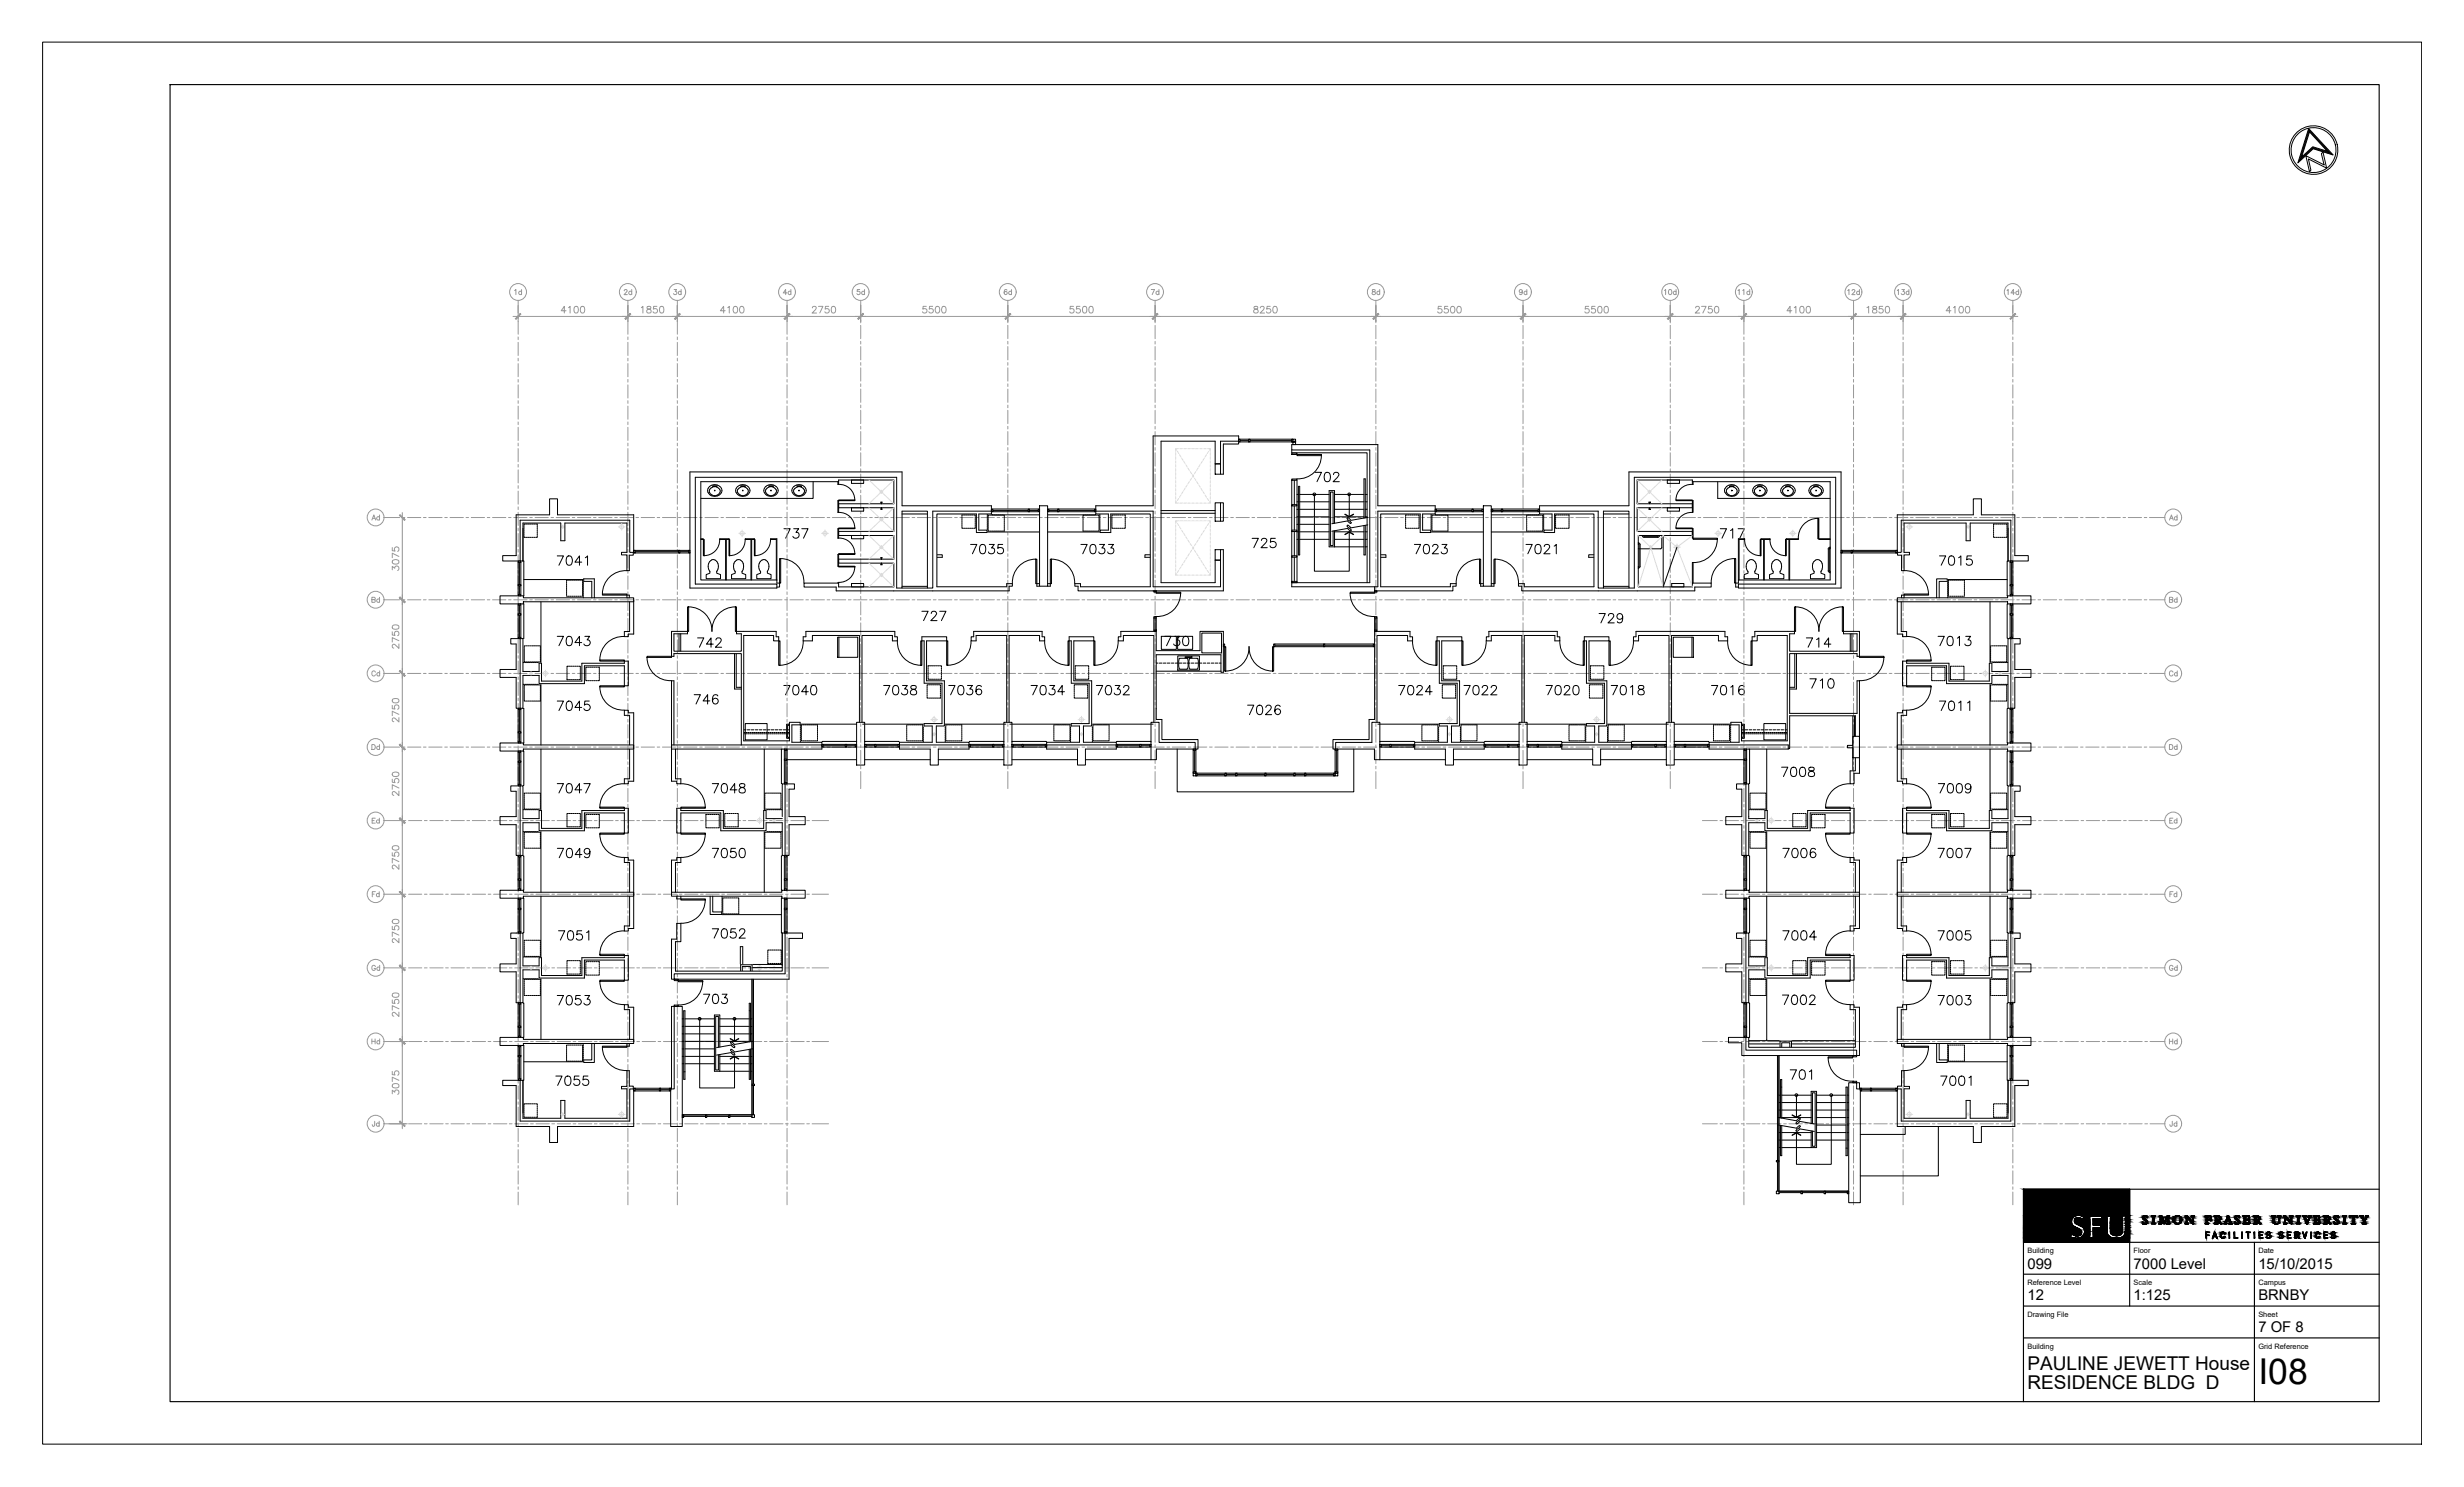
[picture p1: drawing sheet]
<svg xmlns="http://www.w3.org/2000/svg" width="737mm" height="444mm" viewBox="0 0 737 444" stroke-linecap="round" stroke-linejoin="round" font-family="sans-serif">
<defs><g id="words">
<text font-size="10.6" x="675.1" y="413.7">I08</text>
<g font-size="5.7">
<text x="606.1" y="409.5">PAULINE JEWETT House</text>
<text x="606.1" y="415.1">RESIDENCE BLDG D</text>
</g>
<g font-size="4.4">
<text x="606.1" y="379.2">099</text>
<text x="637.8" y="379.2">7000 Level</text>
<text x="675.1" y="379.2">15/10/2015</text>
<text x="606.1" y="388.7">12</text>
<text x="637.8" y="388.7">1:125</text>
<text x="675.1" y="388.7">BRNBY</text>
<text x="675.1" y="398.1">7 OF 8</text>
</g>
<g font-size="2.2">
<text x="606.1" y="374.5">Building</text>
<text x="637.8" y="374.5">Floor</text>
<text x="675.1" y="374.5">Date</text>
<text x="606.1" y="384.1">Reference Level</text>
<text x="637.8" y="384.1">Scale</text>
<text x="675.1" y="384.1">Campus</text>
<text x="606.1" y="393.6">Drawing File</text>
<text x="675.1" y="393.6">Sheet</text>
<text x="606.1" y="403.1">Building</text>
<text x="675.1" y="403.1">Grid Reference</text>
</g>
</g></defs>
<!-- layer: FP099_7 Data|RM$TXT -->
<g fill="none" stroke="#000" stroke-width=".3">
<path d="M234.4 158h1.8l-1.3 2.9M237.3 158h1.5l-.8 1.1a.94 .94 0 0 1 .8 1.4 .94 .94 0 0 1-1.6 .1l-.2-.3M239.7 158h1.9l-1.4 2.9M393.2 141.2h1.9l-1.4 2.8M396.2 141.3a.93 .93 0 0 1 1.4 .4 1.79 1.79 0 0 1-.7 2.3h-.3a1.49 1.49 0 0 1-.6-2.3zM398.7 141.9l.1-.5 .4-.2 .8 .1 .3 .4-.5 1-1.3 1.3h1.9M514.3 158h1.8l-1.3 2.9M517.3 158.6l.7-.6v2.9M519.6 158h1.9l-1.4 2.9M166.6 166.2h1.8l-1.3 2.8M169.6 166.3a.88 .88 0 0 1 1.3 .4 1.3 1.3 0 0 1 .2 1.6 1.3 1.3 0 0 1-1.5 .5 2.26 2.26 0 0 1 0-2.5zM173.9 168h-2l1.3-1.8v2.8"/>
<path d="M175 166.7l.6-.5v2.8M290.2 162.7h1.8l-1.3 2.8M293.2 162.9a.92 .92 0 0 1 1.4 .4 2.49 2.49 0 0 1-.3 2.1 .93 .93 0 0 1-1.4-.4 2.23 2.23 0 0 1 .3-2.1zM295.7 162.7h1.5l-.8 1.1a.94 .94 0 0 1 .9 1.3 .94 .94 0 0 1-1.6 .3l-.2-.4M299.8 162.7h-1.4l-.1 1.2a.99 .99 0 0 1 1.5 0 .99 .99 0 0 1-.2 1.5 .99 .99 0 0 1-1.4-.4M323.1 162.7h1.9l-1.3 2.8M326.2 162.9a.92 .92 0 0 1 1.3 .4 2.49 2.49 0 0 1-.2 2.1 .93 .93 0 0 1-1.4-.4 2.23 2.23 0 0 1 .3-2.1zM328.7 162.7h1.5l-.8 1.1a.94 .94 0 0 1 .9 1.3 .94 .94 0 0 1-1.6 .3l-.2-.4M331.4 162.7h1.5l-.8 1.1a.94 .94 0 0 1 .8 1.3 .94 .94 0 0 1-1.5 .3l-.3-.4M374.3 160.9h1.9l-1.4 2.8M377.1 161.6l.3-.5a.9 .9 0 0 1 1.3 .3l-.1 .6-1.6 1.7h1.8M381.3 160.9h-1.4l-.1 1.2a.99 .99 0 0 1 1.5 0 .99 .99 0 0 1-.2 1.5 .99 .99 0 0 1-1.5-.4"/>
<path d="M422.8 162.7h1.9l-1.4 2.8M425.9 162.9a.95 .95 0 0 1 1.3 .4 1.85 1.85 0 0 1-.6 2.2h-.3a1.57 1.57 0 0 1-.7-2.2zM428.3 163.4l.5-.7 .8 .2a.57 .57 0 0 1 .1 .9l-1.5 1.7h1.8M431.1 162.7h1.5l-.8 1.1a.94 .94 0 0 1 .8 1.3 .94 .94 0 0 1-1.5 .3l-.3-.4M456.2 162.7h1.8l-1.3 2.8M459.3 162.9a.92 .92 0 0 1 1.3 .4 2.49 2.49 0 0 1-.3 2.1 .93 .93 0 0 1-1.3-.4 2.23 2.23 0 0 1 .3-2.1zM461.6 163.4v-.1a.87 .87 0 0 1 .8-.6 .87 .87 0 0 1 .9 .6l-.4 .9-1.4 1.3h1.9M464.6 163.3l.6-.6v2.8M579.8 166.2h1.9l-1.4 2.8M582.8 166.3a.93 .93 0 0 1 1.4 .4 1.79 1.79 0 0 1-.7 2.3h-.2a1.46 1.46 0 0 1-.7-2.3zM585.5 166.7l.7-.5v2.8M589.4 166.2h-1.3l-.2 1.2a.99 .99 0 0 1 1.5-.1 .99 .99 0 0 1-.2 1.5 .99 .99 0 0 1-1.4-.3"/>
<path d="M166.6 190.2h1.8l-1.3 2.8M169.6 190.3a.88 .88 0 0 1 1.3 .5 1.3 1.3 0 0 1 .2 1.5 1.3 1.3 0 0 1-1.5 .6 2.26 2.26 0 0 1 0-2.6zM173.9 192.1h-2l1.3-1.9v2.8M174.8 190.2h1.5l-.8 1.1a.94 .94 0 0 1 .9 1.3 .94 .94 0 0 1-1.6 .3l-.3-.4M208.5 190.7h1.9l-1.3 2.8M213.2 192.5h-2l1.4-1.8v2.8M214 191.3l.5-.6 1 .2a.88 .88 0 0 1-.3 1.2l-1.3 1.4h1.8M275.6 182.7h1.9l-1.4 2.8M278.4 183.4l.5-.7 .8 .2a.59 .59 0 0 1 .1 .9l-1.5 1.7h1.8M280.9 182.7h1.9l-1.4 2.8M348.2 190.2h1.9l-1.4 2.8M351.2 190.2h1.4l-.8 1.1a.93 .93 0 0 1 .9 1.2 .93 .93 0 0 1-1.5 .4l-.3-.4"/>
<path d="M353.9 190.3a.89 .89 0 0 1 1.4 .5 2.38 2.38 0 0 1-.3 2.1 .95 .95 0 0 1-1.3-.4 2.33 2.33 0 0 1 .2-2.2zM478 183.4h1.9l-1.3 2.8M480.8 184.1l.1-.4a.87 .87 0 0 1 1.5 .3l-.4 .9-1.3 1.3h1.9M485.1 184.3a.87 .87 0 0 1-1.2 .8 .87 .87 0 0 1-.3-1.4 .87 .87 0 0 1 1.4 .1 1.91 1.91 0 0 1-.7 2.4l-.7-.1-.1-.3M540 190.7h1.9l-1.4 2.8M543.1 191.2l.6-.5v2.8M547.3 192.5h-2l1.4-1.8v2.8M579.4 190.2h1.8l-1.3 2.8M582.5 190.3a.89 .89 0 0 1 1.3 .5 2.38 2.38 0 0 1-.3 2.1 .95 .95 0 0 1-1.3-.4 2.33 2.33 0 0 1 .3-2.2zM585.1 190.8l.7-.6v2.8M587.6 190.2h1.5l-.8 1.1a.94 .94 0 0 1 .9 1.3 .94 .94 0 0 1-1.6 .3l-.2-.4M166.6 209.6h1.8l-1.3 2.8"/>
<path d="M169.6 209.7a.83 .83 0 0 1 1.3 .4 1.43 1.43 0 0 1-.9 2.3 1.85 1.85 0 0 1-.4-2.7zM173.9 211.5h-2l1.3-1.9v2.8M176.1 209.6h-1.3l-.1 1.2a1 1 0 0 1 1.5 0 1 1 0 0 1-.2 1.5 1 1 0 0 1-1.5-.4M207.5 207.7h1.9l-1.3 2.8M212.2 209.5h-2l1.3-1.8v2.8M214.6 208a.79 .79 0 0 0-.8-.4 .79 .79 0 0 0-.7 .6 1.6 1.6 0 0 0 .7 2.3 .88 .88 0 0 0 .9-.9 .88 .88 0 0 0-.8-.9 .88 .88 0 0 0-.9 .8M234.3 204.9h1.9l-1.4 2.8M237.4 205a.9 .9 0 0 1 1.3 .4 1.43 1.43 0 0 1-1 2.3 1.57 1.57 0 0 1-.6-2.3zM241.6 206.8h-2l1.4-1.9v2.8M242.7 205a.9 .9 0 0 1 1.3 .4 1.43 1.43 0 0 1-.9 2.3 1.57 1.57 0 0 1-.7-2.3zM264.2 204.9h1.8l-1.3 2.8M267.3 205a.92 .92 0 0 1 1.3 .4 2.45 2.45 0 0 1-.3 2.2 .93 .93 0 0 1-1.3-.4 2.23 2.23 0 0 1 .3-2.2z"/>
<path d="M269.8 204.9h1.4l-.8 1.1a.93 .93 0 0 1 .9 1.2 .93 .93 0 0 1-1.5 .4l-.3-.4M272.5 205a.53 .53 0 0 0-.2 .6 .53 .53 0 0 0 .4 .4 1.01 1.01 0 0 1 1.1 .4 1.01 1.01 0 0 1 0 1.2l-1 .1a.81 .81 0 0 1-.7-.9 .81 .81 0 0 1 .9-.7l.5-.1a.57 .57 0 0 0 .3-1zM283.6 204.9h1.9l-1.3 2.8M286.7 205a.92 .92 0 0 1 1.3 .4 2.45 2.45 0 0 1-.2 2.2 .93 .93 0 0 1-1.4-.4 2.23 2.23 0 0 1 .3-2.2zM289.2 204.9h1.5l-.8 1.1a.94 .94 0 0 1 .9 1.3 .94 .94 0 0 1-1.6 .3l-.2-.4M293.4 205.3a.83 .83 0 0 0-.8-.4 .83 .83 0 0 0-.7 .5 1.65 1.65 0 0 0 .7 2.3 .88 .88 0 0 0 .9-.8 .88 .88 0 0 0-.8-.9 .88 .88 0 0 0-.9 .8M308.2 204.9h1.9l-1.4 2.8M311.3 205a.95 .95 0 0 1 1.3 .4 2.45 2.45 0 0 1-.2 2.2 .93 .93 0 0 1-1.4-.4 2.38 2.38 0 0 1 .3-2.2zM313.8 204.9h1.5l-.8 1.1a.94 .94 0 0 1 .9 1.3 .94 .94 0 0 1-1.6 .3l-.2-.4M318.2 206.8h-2l1.3-1.9v2.8M327.7 204.9h1.9l-1.3 2.8M330.8 205a.9 .9 0 0 1 1.3 .4 1.43 1.43 0 0 1-.9 2.3 1.76 1.76 0 0 1-.4-2.7z"/>
<path d="M333.4 204.9h1.4l-.8 1.1a.94 .94 0 0 1 .9 1.3 .94 .94 0 0 1-1.5 .3l-.3-.4M335.9 205.5l.5-.6 1 .3a.87 .87 0 0 1-.3 1.1l-1.4 1.4h2M373 210.8h1.8l-1.3 2.8M376 211a.83 .83 0 0 1 1.4 .3 1.9 1.9 0 0 1-.7 2.3h-.3a1.77 1.77 0 0 1-.4-2.6zM378.4 211.5v-.2a.95 .95 0 0 1 1.1-.5l.4 .3a.88 .88 0 0 1-.3 1.2l-1.3 1.3h1.9M382.7 211.2a.75 .75 0 0 0-1.2-.2 1.59 1.59 0 0 0 .6 2.6 .88 .88 0 0 0 .7-.9 .88 .88 0 0 0-.8-.8 .88 .88 0 0 0-.9 .8M418.1 204.9h1.9l-1.4 2.8M421.2 205a.95 .95 0 0 1 1.3 .4 1.83 1.83 0 0 1-.6 2.3h-.3a1.54 1.54 0 0 1-.7-2.3zM423.6 205.6l.2-.6a.9 .9 0 0 1 1.4 .4l-.1 .6-1.6 1.7h1.8M428.1 206.8h-2l1.3-1.9v2.8M437.6 204.9h1.9l-1.3 2.8M440.7 205a.92 .92 0 0 1 1.3 .4 2.45 2.45 0 0 1-.2 2.2 .93 .93 0 0 1-1.4-.4 2.23 2.23 0 0 1 .3-2.2z"/>
<path d="M443.1 205.6l.6-.7 .9 .3a.87 .87 0 0 1-.3 1.1l-1.3 1.4h1.8M445.8 205.6l.5-.7 1 .3a.87 .87 0 0 1-.3 1.1l-1.4 1.4h1.9M462.2 204.9h1.9l-1.4 2.8M465.2 205a.95 .95 0 0 1 1.4 .4 1.83 1.83 0 0 1-.7 2.3h-.2a1.54 1.54 0 0 1-.7-2.3zM467.7 205.6l.2-.6a.9 .9 0 0 1 1.4 .4l-.2 .6-1.6 1.7h1.9M470.6 205a.95 .95 0 0 1 1.3 .4 1.83 1.83 0 0 1-.6 2.3h-.3a1.54 1.54 0 0 1-.7-2.3zM481.7 204.9h1.8l-1.3 2.8M484.7 205a.95 .95 0 0 1 1.4 .4 1.83 1.83 0 0 1-.7 2.3h-.3a1.54 1.54 0 0 1-.6-2.3zM487.4 205.4l.7-.5v2.8M489.9 205a.57 .57 0 0 0 .3 1 1.02 1.02 0 0 1 1.1 .4 1.02 1.02 0 0 1 0 1.2 1.11 1.11 0 0 1-1.6-.4 1.1 1.1 0 0 1 1.3-1.2 .56 .56 0 0 0 .3-1zM511.6 204.9h1.9l-1.3 2.8M514.7 205a.92 .92 0 0 1 1.3 .4 2.45 2.45 0 0 1-.2 2.2 .93 .93 0 0 1-1.4-.4 2.23 2.23 0 0 1 .3-2.2z"/>
<path d="M517.4 205.4l.6-.5v2.8M521.4 205.3a.82 .82 0 0 0-.8-.4 .82 .82 0 0 0-.7 .5 1.65 1.65 0 0 0 .7 2.3 .88 .88 0 0 0 .9-.8 .88 .88 0 0 0-.8-.9 .88 .88 0 0 0-.9 .8M541.1 202.9h1.9l-1.4 2.8M544.2 203.5l.6-.6v2.8M546.8 203a.88 .88 0 0 1 1.3 .5 1.3 1.3 0 0 1 .2 1.5 1.3 1.3 0 0 1-1.5 .6 2.07 2.07 0 0 1 0-2.6zM579.8 209.6h1.9l-1.4 2.8M582.8 209.7a.88 .88 0 0 1 1.4 .4 1.85 1.85 0 0 1-.7 2.3h-.2a1.82 1.82 0 0 1-.5-2.7zM585.5 210.1l.7-.5v2.8M588.2 210.1l.7-.5v2.8M166.6 234.2h1.8l-1.3 2.8M169.6 234.4a.9 .9 0 0 1 1.3 .4 1.43 1.43 0 0 1-.9 2.2 1.57 1.57 0 0 1-.6-2.2zM173.9 236.1h-2l1.3-1.9v2.8"/>
<path d="M174.5 234.2h1.9l-1.3 2.8M212.9 234.2h1.9l-1.3 2.8M216 234.4a.92 .92 0 0 1 1.3 .4 2.45 2.45 0 0 1-.2 2.1 .93 .93 0 0 1-1.4-.4 2.23 2.23 0 0 1 .3-2.1zM220.3 236.1h-2l1.3-1.9v2.8M221.2 234.4l-.1 .5 .4 .4a1.01 1.01 0 0 1 1.1 .4 1.01 1.01 0 0 1-.1 1.2l-.9 .1a.81 .81 0 0 1-.7-.8 .81 .81 0 0 1 .8-.8l.6-.1a.58 .58 0 0 0 .2-.9zM532.6 229.3h1.9l-1.4 2.8M535.7 229.5a.89 .89 0 0 1 1.3 .4 2.38 2.38 0 0 1-.3 2.1 .95 .95 0 0 1-1.3-.4 2.29 2.29 0 0 1 .3-2.1zM538.4 229.5a.89 .89 0 0 1 1.3 .4 2.38 2.38 0 0 1-.3 2.1 .95 .95 0 0 1-1.3-.4 2.29 2.29 0 0 1 .3-2.1zM540.9 229.5a.56 .56 0 0 0 .2 .9 1.01 1.01 0 0 1 1.2 .4 1.01 1.01 0 0 1-.1 1.2l-.9 .1-.6-.2a1.05 1.05 0 0 1 .2-1.2 1.05 1.05 0 0 1 1.1-.3 .57 .57 0 0 0 .2-.9zM579.5 234.2h1.8l-1.3 2.8M582.5 234.4a.95 .95 0 0 1 1.4 .4 1.83 1.83 0 0 1-.7 2.2h-.3a1.54 1.54 0 0 1-.6-2.2zM585.2 234.4a.95 .95 0 0 1 1.3 .4 1.83 1.83 0 0 1-.6 2.2h-.3a1.54 1.54 0 0 1-.7-2.2z"/>
<path d="M589.2 235.2a.87 .87 0 0 1-1.2 .7 .87 .87 0 0 1-.3-1.4 .87 .87 0 0 1 1.4 .1 1.95 1.95 0 0 1-.7 2.4l-.7-.1-.1-.3M166.6 253.6h1.9l-1.3 2.8M169.7 253.7a.89 .89 0 0 1 1.3 .4 1.41 1.41 0 0 1-.9 2.3 1.76 1.76 0 0 1-.4-2.7zM173.9 255.5h-1.9l1.3-1.9v2.8M176.4 254.5a.87 .87 0 0 1-1.3 .7 .87 .87 0 0 1-.3-1.3 .87 .87 0 0 1 1.4 .1 2.65 2.65 0 0 1-.2 2.3 .88 .88 0 0 1-1.2-.3M212.9 253.6h1.9l-1.3 2.8M216 253.7a.89 .89 0 0 1 1.3 .4 1.41 1.41 0 0 1-.9 2.3 1.76 1.76 0 0 1-.4-2.7zM219.9 253.6h-1.3l-.2 1.2a.99 .99 0 0 1 1.5-.1 .99 .99 0 0 1-.2 1.5 .99 .99 0 0 1-1.4-.4M221.4 253.7a.89 .89 0 0 1 1.3 .4 1.41 1.41 0 0 1-1 2.3 1.76 1.76 0 0 1-.3-2.7zM533 253.6h1.9l-1.4 2.8M536.1 253.7a.88 .88 0 0 1 1.3 .4 1.41 1.41 0 0 1-1 2.3 1.76 1.76 0 0 1-.3-2.7zM538.7 253.7a.88 .88 0 0 1 1.3 .4 1.41 1.41 0 0 1-.9 2.3 1.76 1.76 0 0 1-.4-2.7z"/>
<path d="M542.7 254a.82 .82 0 0 0-1.2-.3 1.72 1.72 0 0 0 .4 2.7 .85 .85 0 0 0 .9-.8 .85 .85 0 0 0-.7-.9 .85 .85 0 0 0-1 .8M579.4 253.6h1.8l-1.3 2.8M582.5 253.7a.89 .89 0 0 1 1.3 .4 1.41 1.41 0 0 1-1 2.3 1.76 1.76 0 0 1-.3-2.7zM585.1 253.7a.89 .89 0 0 1 1.3 .4 1.41 1.41 0 0 1-.9 2.3 1.76 1.76 0 0 1-.4-2.7zM587.4 253.6h1.8l-1.3 2.8M167 278.2h1.8l-1.3 2.8M170 278.4a.93 .93 0 0 1 1.4 .4 2.38 2.38 0 0 1-.3 2.1 .95 .95 0 0 1-1.3-.4 2.49 2.49 0 0 1 .2-2.1zM173.9 278.2h-1.3l-.2 1.3a.99 .99 0 0 1 1.5-.1 .99 .99 0 0 1-.2 1.5 .99 .99 0 0 1-1.4-.4M175.3 278.8l.7-.6v2.8M212.9 277.6h1.9l-1.3 2.8M216 277.8a.89 .89 0 0 1 1.3 .4 2.38 2.38 0 0 1-.2 2.1 .95 .95 0 0 1-1.4-.4 2.29 2.29 0 0 1 .3-2.1zM219.9 277.6h-1.3l-.2 1.2a.99 .99 0 0 1 1.5 0 .99 .99 0 0 1-.2 1.5 .99 .99 0 0 1-1.4-.4"/>
<path d="M221.1 278.3l.5-.7 .9 .3a.93 .93 0 0 1-.2 1.2l-1.4 1.3h1.9M533 278.2h1.8l-1.3 2.8M536.1 278.4a.88 .88 0 0 1 1.3 .4 2.38 2.38 0 0 1-.3 2.1 .95 .95 0 0 1-1.3-.4 2.33 2.33 0 0 1 .3-2.1zM538.7 278.4a.88 .88 0 0 1 1.3 .4 2.38 2.38 0 0 1-.2 2.1 .95 .95 0 0 1-1.4-.4 2.33 2.33 0 0 1 .3-2.1zM579.4 278.2h1.8l-1.3 2.8M582.5 278.4a.89 .89 0 0 1 1.3 .4 2.38 2.38 0 0 1-.3 2.1 .95 .95 0 0 1-1.3-.4 2.33 2.33 0 0 1 .3-2.1zM585.1 278.4a.89 .89 0 0 1 1.3 .4 2.38 2.38 0 0 1-.2 2.1 .95 .95 0 0 1-1.4-.4 2.33 2.33 0 0 1 .3-2.1zM589 278.2h-1.4l-.1 1.3a.99 .99 0 0 1 1.5-.1 .99 .99 0 0 1-.2 1.5 .99 .99 0 0 1-1.4-.4M166.6 297.6h1.8l-1.3 2.8M169.6 297.7a.83 .83 0 0 1 1.3 .4 1.43 1.43 0 0 1-.9 2.3 1.85 1.85 0 0 1-.4-2.7zM173.5 297.6h-1.3l-.2 1.2a1 1 0 0 1 1.6 0 1 1 0 0 1-.3 1.5 1 1 0 0 1-1.4-.4M174.8 297.6h1.5l-.8 1.1a.94 .94 0 0 1 .8 1.4 .94 .94 0 0 1-1.6 0l-.2-.2"/>
<path d="M210.3 297.2h1.9l-1.4 2.8M213.4 297.3a.9 .9 0 0 1 1.3 .4 1.43 1.43 0 0 1-1 2.3 1.57 1.57 0 0 1-.6-2.3zM215.9 297.2h1.4l-.7 1.1a.91 .91 0 0 1 .6 1.4 .91 .91 0 0 1-1.6-.3M532.8 297.4h1.9l-1.3 2.9M535.9 297.6a.83 .83 0 0 1 1.4 .4 1.9 1.9 0 0 1-.7 2.3h-.3a1.77 1.77 0 0 1-.4-2.7zM538.6 297.6a.83 .83 0 0 1 1.3 .4 1.9 1.9 0 0 1-.6 2.3h-.3a1.77 1.77 0 0 1-.4-2.7zM541 298.1l.5-.7h.6l.4 .3a.88 .88 0 0 1-.3 1.2l-1.3 1.4h1.8M543 280.1h-2l1.3-1.9v2.8M579.4 297.6h1.8l-1.3 2.8M582.5 297.7a.84 .84 0 0 1 1.3 .4 1.85 1.85 0 0 1-.7 2.3h-.3a1.77 1.77 0 0 1-.3-2.7zM585.1 297.7a.84 .84 0 0 1 1.3 .4 1.85 1.85 0 0 1-.6 2.3h-.3a1.77 1.77 0 0 1-.4-2.7zM587.6 297.6h1.5l-.8 1.1a.94 .94 0 0 1 .8 1.4 .94 .94 0 0 1-1.6 0l-.1-.2"/>
<path d="M535.2 319.8h1.8l-1.3 2.8M538.2 320a.88 .88 0 0 1 1.4 .4 1.85 1.85 0 0 1-.7 2.2h-.3a1.82 1.82 0 0 1-.4-2.6zM166.2 321.7h1.8l-1.3 2.8M169.2 321.8a.92 .92 0 0 1 1.4 .4 2.49 2.49 0 0 1-.3 2.1 .93 .93 0 0 1-1.3-.4 2.23 2.23 0 0 1 .2-2.1zM173.1 321.7h-1.4l-.1 1.1a.99 .99 0 0 1 1.5 0 .99 .99 0 0 1-.2 1.5 .99 .99 0 0 1-1.4-.4M175.8 321.7h-1.4l-.1 1.1a.99 .99 0 0 1 1.5 0 .99 .99 0 0 1-.2 1.5 .99 .99 0 0 1-1.4-.4M540.9 320.4l.7-.6v2.8M580.2 321.7h1.8l-1.3 2.8M583.3 321.8a.92 .92 0 0 1 1.3 .4 2.49 2.49 0 0 1-.3 2.1 .93 .93 0 0 1-1.3-.4 2.23 2.23 0 0 1 .3-2.1zM585.9 321.8a.92 .92 0 0 1 1.3 .4 2.49 2.49 0 0 1-.2 2.1 .93 .93 0 0 1-1.4-.4 2.23 2.23 0 0 1 .3-2.1zM588.6 322.2l.6-.5v2.8"/>
</g>
<!-- layer: FP099_7|SGR -->
<g fill="none" stroke="#989898" stroke-width=".3">
<path d="M154.9 89.8v3.8M154.9 94.4v.8M154.9 96v3.9M187.7 89.8v3.8M187.7 94.4v.8M187.7 96v3.9M202.5 89.8v3.8M202.5 94.4v.8M202.5 96v3.9M235.3 89.8v3.8M235.3 94.4v.8M235.3 96v3.9"/>
<path d="M257.3 89.8v5.1M257.3 95.7v.8M257.3 97.3v3.9M301.3 89.8v5.1M301.3 95.7v.8M301.3 97.3v3.9M345.3 89.8v5.1M345.3 95.7v.8M345.3 97.3v3.9M411.3 89.8v5.1M411.3 95.7v.8M411.3 97.3v3.9"/>
<path d="M455.3 89.8v5.1M455.3 95.7v.8M455.3 97.3v3.9M499.3 89.8v5.1M499.3 95.7v.8M499.3 97.3v3.9M521.3 89.8v3.8M521.3 94.4v.8M521.3 96v3.9M554.1 89.8v3.8M554.1 94.4v.8M554.1 96v3.9"/>
<path d="M568.9 89.8v3.8M568.9 94.4v.8M568.9 96v3.9M601.7 89.8v3.8M601.7 94.4v.8M601.7 96v3.9M154.9 100.7v.8M154.9 102.3v4M154.9 107.1v.8M154.9 108.7v3.9M154.9 113.4v.8M154.9 115v4"/>
<path d="M154.9 119.8v.8M187.7 100.7v.8M187.7 102.3v4M187.7 107.1v.8M187.7 108.7v3.9M187.7 113.4v.8M187.7 115v4M187.7 119.8v.8M202.5 100.7v.8M202.5 102.3v4M202.5 107.1v.8M202.5 108.7v3.9"/>
<path d="M202.5 113.4v.8M202.5 115v4M202.5 119.8v.8M235.3 100.7v.8M235.3 102.3v4M235.3 107.1v.8M235.3 108.7v3.9M235.3 113.4v.8M235.3 115v4M235.3 119.8v.8M257.3 102v.8M257.3 103.6v4"/>
<path d="M257.3 108.4v.8M257.3 110v3.9M257.3 114.7v.8M257.3 116.3v4M301.3 102v.8M301.3 103.6v4M301.3 108.4v.8M301.3 110v3.9M301.3 114.7v.8M301.3 116.3v4M345.3 102v.8M345.3 103.6v4"/>
<path d="M345.3 108.4v.8M345.3 110v3.9M345.3 114.7v.8M345.3 116.3v4M411.3 102v.8M411.3 103.6v4M411.3 108.4v.8M411.3 110v3.9M411.3 114.7v.8M411.3 116.3v4M455.3 102v.8M455.3 103.6v4"/>
<path d="M455.3 108.4v.8M455.3 110v3.9M455.3 114.7v.8M455.3 116.3v4M499.3 102v.8M499.3 103.6v4M499.3 108.4v.8M499.3 110v3.9M499.3 114.7v.8M499.3 116.3v4M521.3 100.7v.8M521.3 102.3v4"/>
<path d="M521.3 107.1v.8M521.3 108.7v3.9M521.3 113.4v.8M521.3 115v4M521.3 119.8v.8M554.1 100.7v.8M554.1 102.3v4M554.1 107.1v.8M554.1 108.7v3.9M554.1 113.4v.8M554.1 115v4M554.1 119.8v.8"/>
<path d="M568.9 100.7v.8M568.9 102.3v4M568.9 107.1v.8M568.9 108.7v3.9M568.9 113.4v.8M568.9 115v4M568.9 119.8v.8M601.7 100.7v.8M601.7 102.3v4M601.7 107.1v.8M601.7 108.7v3.9M601.7 113.4v.8"/>
<path d="M601.7 115v4M601.7 119.8v.8M154.9 121.4v3.9M154.9 126.1v.8M154.9 127.7v4M154.9 132.5v.8M154.9 134.1v3.9M154.9 138.8v.8M187.7 121.4v3.9M187.7 126.1v.8M187.7 127.7v4M187.7 132.5v.8"/>
<path d="M187.7 134.1v3.9M187.7 138.8v.8M202.5 121.4v3.9M202.5 126.1v.8M202.5 127.7v4M202.5 132.5v.8M202.5 134.1v3.9M202.5 138.8v.8M235.3 121.4v3.9M235.3 126.1v.8M235.3 127.7v4M235.3 132.5v.8"/>
<path d="M235.3 134.1v3.9M235.3 138.8v.8M257.3 121.1v.8M257.3 122.7v3.9M257.3 127.4v.8M257.3 129v4M257.3 133.8v.8M257.3 135.4v3.9M301.3 121.1v.8M301.3 122.7v3.9M301.3 127.4v.8M301.3 129v4"/>
<path d="M301.3 133.8v.8M301.3 135.4v3.9M345.3 121.1v.8M345.3 122.7v3.9M345.3 127.4v.8M345.3 129v4M345.3 133.8v.8M345.3 135.4v3.9M411.3 121.1v.8M411.3 122.7v3.9M411.3 127.4v.8M411.3 129v4"/>
<path d="M411.3 133.8v.8M411.3 135.4v3.9M455.3 121.1v.8M455.3 122.7v3.9M455.3 127.4v.8M455.3 129v4M455.3 133.8v.8M455.3 135.4v3.9M499.3 121.1v.8M499.3 122.7v3.9M499.3 127.4v.8M499.3 129v4"/>
<path d="M499.3 133.8v.8M499.3 135.4v3.9M521.3 121.4v3.9M521.3 126.1v.8M521.3 127.7v4M521.3 132.5v.8M521.3 134.1v3.9M521.3 138.8v.8M554.1 121.4v3.9M554.1 126.1v.8M554.1 127.7v4M554.1 132.5v.8"/>
<path d="M554.1 134.1v3.9M554.1 138.8v.8M568.9 121.4v3.9M568.9 126.1v.8M568.9 127.7v4M568.9 132.5v.8M568.9 134.1v3.9M568.9 138.8v.8M601.7 121.4v3.9M601.7 126.1v.8M601.7 127.7v4M601.7 132.5v.8"/>
<path d="M601.7 134.1v3.9M601.7 138.8v.8M114.8 154.7h4.7M120.2 154.7h.8M121.8 154.7h4M126.6 154.7h.8M128.2 154.7h4M133 154.7h.7M134.5 154.7h4M139.3 154.7h.8M140.9 154.7h4M145.7 154.7h.7"/>
<path d="M147.2 154.7h4M152 154.7h.8M153.6 154.7h4M154.9 140.4v4M154.9 145.2v.8M154.9 146.8v3.9M154.9 151.5v.8M154.9 153.1v4M154.9 157.9v.8M154.9 159.5v4M158.4 154.7h.7M159.9 154.7h4"/>
<path d="M164.7 154.7h.8M166.3 154.7h4M171.1 154.7h.7M172.6 154.7h4M177.4 154.7h.8M179 154.7h4M183.8 154.7h.7M185.3 154.7h4M187.7 140.4v4M187.7 145.2v.8M187.7 146.8v3.9M187.7 151.5v.8"/>
<path d="M187.7 153.1v4M187.7 157.9v.8M187.7 159.5v4M190.1 154.7h.8M191.7 154.7h4M196.5 154.7h.7M198 154.7h4M202.5 140.4v4M202.5 145.2v.8M202.5 146.8v3.9M202.5 151.5v.8M202.5 153.1v4"/>
<path d="M202.5 157.9v.8M202.5 159.5v4M202.8 154.7h.8M204.4 154.7h4M209.2 154.7h.7M210.7 154.7h4M215.5 154.7h.8M217.1 154.7h4M221.9 154.7h.7M223.4 154.7h4M228.2 154.7h.8M229.8 154.7h4"/>
<path d="M234.6 154.7h.7M235.3 140.4v4M235.3 145.2v.8M235.3 146.8v3.9M235.3 151.5v.8M235.3 153.1v4M235.3 157.9v.8M235.3 159.5v4M236.1 154.7h4M240.9 154.7h.8M242.5 154.7h4M247.3 154.7h.8"/>
<path d="M248.8 154.7h4M253.6 154.7h.8M255.2 154.7h4M257.3 140.1v.8M257.3 141.7v4M257.3 146.5v.8M257.3 148.1v3.9M257.3 152.8v.8M257.3 154.4v4M257.3 159.2v.8M260 154.7h.8M261.5 154.7h4"/>
<path d="M266.3 154.7h.8M267.9 154.7h4M272.7 154.7h.8M274.2 154.7h4M279 154.7h.8M280.6 154.7h4M285.4 154.7h.8M286.9 154.7h4M291.7 154.7h.8M293.3 154.7h4M298.1 154.7h.8M299.6 154.7h4"/>
<path d="M301.3 140.1v.8M301.3 141.7v4M301.3 146.5v.8M301.3 148.1v3.9M301.3 152.8v.8M301.3 154.4v4M301.3 159.2v.8M304.4 154.7h.8M306 154.7h4M310.8 154.7h.8M312.3 154.7h4M317.1 154.7h.8"/>
<path d="M318.7 154.7h4M323.5 154.7h.8M325 154.7h4M329.8 154.7h.8M331.4 154.7h4M336.2 154.7h.8M337.7 154.7h4M342.5 154.7h.8M344.1 154.7h4M345.3 140.1v.8M345.3 141.7v4M345.3 146.5v.8"/>
<path d="M345.3 148.1v3.9M345.3 152.8v.8M345.3 154.4v4M345.3 159.2v.8M348.9 154.7h.8M350.4 154.7h4M355.2 154.7h.8M356.8 154.7h4M361.6 154.7h.8M363.2 154.7h3.9M367.9 154.7h.8M369.5 154.7h4"/>
<path d="M374.3 154.7h.8M375.9 154.7h3.9M380.6 154.7h.8M382.2 154.7h4M387 154.7h.8M388.6 154.7h3.9M393.3 154.7h.8M394.9 154.7h4M399.7 154.7h.8M401.3 154.7h3.9M406 154.7h.8M407.6 154.7h4"/>
<path d="M411.3 140.1v.8M411.3 141.7v4M411.3 146.5v.8M411.3 148.1v3.9M411.3 152.8v.8M411.3 154.4v4M411.3 159.2v.8M412.4 154.7h.8M414 154.7h3.9M418.7 154.7h.8M420.3 154.7h4M425.1 154.7h.8"/>
<path d="M426.7 154.7h3.9M431.4 154.7h.8M433 154.7h4M437.8 154.7h.8M439.4 154.7h3.9M444.1 154.7h.8M445.7 154.7h4M450.5 154.7h.8M452.1 154.7h3.9M455.3 140.1v.8M455.3 141.7v4M455.3 146.5v.8"/>
<path d="M455.3 148.1v3.9M455.3 152.8v.8M455.3 154.4v4M455.3 159.2v.8M456.8 154.7h.8M458.4 154.7h4M463.2 154.7h.8M464.8 154.7h3.9M469.5 154.7h.8M471.1 154.7h4M475.9 154.7h.8M477.5 154.7h4"/>
<path d="M482.2 154.7h.8M483.8 154.7h4M488.6 154.7h.8M490.2 154.7h4M494.9 154.7h.8M496.5 154.7h4M499.3 140.1v.8M499.3 141.7v4M499.3 146.5v.8M499.3 148.1v3.9M499.3 152.8v.8M499.3 154.4v4"/>
<path d="M499.3 159.2v.8M501.3 154.7h.8M502.9 154.7h4M507.6 154.7h.8M509.2 154.7h4M514 154.7h.8M515.6 154.7h4M520.3 154.7h.8M521.3 140.4v4M521.3 145.2v.8M521.3 146.8v3.9M521.3 151.5v.8"/>
<path d="M521.3 153.1v4M521.3 157.9v.8M521.3 159.5v4M521.9 154.7h4M526.7 154.7h.8M528.3 154.7h4M533 154.7h.8M534.6 154.7h4M539.4 154.7h.8M541 154.7h4M545.7 154.7h.8M547.3 154.7h4"/>
<path d="M552.1 154.7h.8M553.7 154.7h4M554.1 140.4v4M554.1 145.2v.8M554.1 146.8v3.9M554.1 151.5v.8M554.1 153.1v4M554.1 157.9v.8M554.1 159.5v4M558.4 154.7h.8M560 154.7h4M564.8 154.7h.8"/>
<path d="M566.4 154.7h4M568.9 140.4v4M568.9 145.2v.8M568.9 146.8v3.9M568.9 151.5v.8M568.9 153.1v4M568.9 157.9v.8M568.9 159.5v4M571.1 154.7h.8M572.7 154.7h4M577.5 154.7h.8M579.1 154.7h4"/>
<path d="M583.8 154.7h.8M585.4 154.7h4M590.2 154.7h.8M591.8 154.7h4M596.6 154.7h.7M598.1 154.7h4M601.7 140.4v4M601.7 145.2v.8M601.7 146.8v3.9M601.7 151.5v.8M601.7 153.1v4M601.7 157.9v.8"/>
<path d="M601.7 159.5v4M602.9 154.7h.8M604.5 154.7h4M609.3 154.7h.7M610.8 154.7h4M615.6 154.7h.8M617.2 154.7h4M622 154.7h.7M623.5 154.7h4M628.3 154.7h.8M629.9 154.7h4M634.7 154.7h.7"/>
<path d="M636.2 154.7h4M641 154.7h.8M642.6 154.7h4.6M114.8 179.3h4.7M120.2 179.3h.8M121.8 179.3h4M126.6 179.3h.8M128.2 179.3h4M133 179.3h.7M134.5 179.3h4M139.3 179.3h.8M140.9 179.3h4"/>
<path d="M145.7 179.3h.7M147.2 179.3h4M152 179.3h.8M153.6 179.3h4M154.9 164.2v.8M154.9 165.8v4M154.9 170.6v.8M154.9 172.2v4M154.9 176.9v.8M154.9 178.5v4M158.4 179.3h.7M159.9 179.3h4"/>
<path d="M164.7 179.3h.8M166.3 179.3h4M171.1 179.3h.7M172.6 179.3h4M177.4 179.3h.8M179 179.3h4M183.8 179.3h.7M185.3 179.3h4M187.7 164.2v.8M187.7 165.8v4M187.7 170.6v.8M187.7 172.2v4"/>
<path d="M187.7 176.9v.8M187.7 178.5v4M190.1 179.3h.8M191.7 179.3h4M196.5 179.3h.7M198 179.3h4M202.5 164.2v.8M202.5 165.8v4M202.5 170.6v.8M202.5 172.2v4M202.5 176.9v.8M202.5 178.5v4"/>
<path d="M202.8 179.3h.8M204.4 179.3h4M209.2 179.3h.7M210.7 179.3h4M215.5 179.3h.8M217.1 179.3h4M221.9 179.3h.7M223.4 179.3h4M228.2 179.3h.8M229.8 179.3h4M234.6 179.3h.7M235.3 164.2v.8"/>
<path d="M235.3 165.8v4M235.3 170.6v.8M235.3 172.2v4M235.3 176.9v.8M235.3 178.5v4M236.1 179.3h4M240.9 179.3h.8M242.5 179.3h4M247.3 179.3h.8M248.8 179.3h4M253.6 179.3h.8M255.2 179.3h4"/>
<path d="M257.3 160.8v3.9M257.3 165.5v.8M257.3 167.1v4M257.3 171.9v.8M257.3 173.5v3.9M257.3 178.2v.8M257.3 179.8v4M260 179.3h.8M261.5 179.3h4M266.3 179.3h.8M267.9 179.3h4M272.7 179.3h.8"/>
<path d="M274.2 179.3h4M279 179.3h.8M280.6 179.3h4M285.4 179.3h.8M286.9 179.3h4M291.7 179.3h.8M293.3 179.3h4M298.1 179.3h.8M299.6 179.3h4M301.3 160.8v3.9M301.3 165.5v.8M301.3 167.1v4"/>
<path d="M301.3 171.9v.8M301.3 173.5v3.9M301.3 178.2v.8M301.3 179.8v4M304.4 179.3h.8M306 179.3h4M310.8 179.3h.8M312.3 179.3h4M317.1 179.3h.8M318.7 179.3h4M323.5 179.3h.8M325 179.3h4"/>
<path d="M329.8 179.3h.8M331.4 179.3h4M336.2 179.3h.8M337.7 179.3h4M342.5 179.3h.8M344.1 179.3h4M345.3 160.8v3.9M345.3 165.5v.8M345.3 167.1v4M345.3 171.9v.8M345.3 173.5v3.9M345.3 178.2v.8"/>
<path d="M345.3 179.8v4M348.9 179.3h.8M350.4 179.3h4M355.2 179.3h.8M356.8 179.3h4M361.6 179.3h.8M363.2 179.3h3.9M367.9 179.3h.8M369.5 179.3h4M374.3 179.3h.8M375.9 179.3h3.9M380.6 179.3h.8"/>
<path d="M382.2 179.3h4M387 179.3h.8M388.6 179.3h3.9M393.3 179.3h.8M394.9 179.3h4M399.7 179.3h.8M401.3 179.3h3.9M406 179.3h.8M407.6 179.3h4M411.3 160.8v3.9M411.3 165.5v.8M411.3 167.1v4"/>
<path d="M411.3 171.9v.8M411.3 173.5v3.9M411.3 178.2v.8M411.3 179.8v4M412.4 179.3h.8M414 179.3h3.9M418.7 179.3h.8M420.3 179.3h4M425.1 179.3h.8M426.7 179.3h3.9M431.4 179.3h.8M433 179.3h4"/>
<path d="M437.8 179.3h.8M439.4 179.3h3.9M444.1 179.3h.8M445.7 179.3h4M450.5 179.3h.8M452.1 179.3h3.9M455.3 160.8v3.9M455.3 165.5v.8M455.3 167.1v4M455.3 171.9v.8M455.3 173.5v3.9M455.3 178.2v.8"/>
<path d="M455.3 179.8v4M456.8 179.3h.8M458.4 179.3h4M463.2 179.3h.8M464.8 179.3h3.9M469.5 179.3h.8M471.1 179.3h4M475.9 179.3h.8M477.5 179.3h4M482.2 179.3h.8M483.8 179.3h4M488.6 179.3h.8"/>
<path d="M490.2 179.3h4M494.9 179.3h.8M496.5 179.3h4M499.3 160.8v3.9M499.3 165.5v.8M499.3 167.1v4M499.3 171.9v.8M499.3 173.5v3.9M499.3 178.2v.8M499.3 179.8v4M501.3 179.3h.8M502.9 179.3h4"/>
<path d="M507.6 179.3h.8M509.2 179.3h4M514 179.3h.8M515.6 179.3h4M520.3 179.3h.8M521.3 164.2v.8M521.3 165.8v4M521.3 170.6v.8M521.3 172.2v4M521.3 176.9v.8M521.3 178.5v4M521.9 179.3h4"/>
<path d="M526.7 179.3h.8M528.3 179.3h4M533 179.3h.8M534.6 179.3h4M539.4 179.3h.8M541 179.3h4M545.7 179.3h.8M547.3 179.3h4M552.1 179.3h.8M553.7 179.3h4M554.1 164.2v.8M554.1 165.8v4"/>
<path d="M554.1 170.6v.8M554.1 172.2v4M554.1 176.9v.8M554.1 178.5v4M558.4 179.3h.8M560 179.3h4M564.8 179.3h.8M566.4 179.3h4M568.9 164.2v.8M568.9 165.8v4M568.9 170.6v.8M568.9 172.2v4"/>
<path d="M568.9 176.9v.8M568.9 178.5v4M571.1 179.3h.8M572.7 179.3h4M577.5 179.3h.8M579.1 179.3h4M583.8 179.3h.8M585.4 179.3h4M590.2 179.3h.8M591.8 179.3h4M596.6 179.3h.7M598.1 179.3h4"/>
<path d="M601.7 164.2v.8M601.7 165.8v4M601.7 170.6v.8M601.7 172.2v4M601.7 176.9v.8M601.7 178.5v4M602.9 179.3h.8M604.5 179.3h4M609.3 179.3h.7M610.8 179.3h4M615.6 179.3h.8M617.2 179.3h4"/>
<path d="M622 179.3h.7M623.5 179.3h4M628.3 179.3h.8M629.9 179.3h4M634.7 179.3h.7M636.2 179.3h4M641 179.3h.8M642.6 179.3h4.6M154.9 183.3v.8M154.9 184.9v4M154.9 189.6v.8M154.9 191.2v4"/>
<path d="M154.9 196v.8M154.9 197.6v4M187.7 183.3v.8M187.7 184.9v4M187.7 189.6v.8M187.7 191.2v4M187.7 196v.8M187.7 197.6v4M202.5 183.3v.8M202.5 184.9v4M202.5 189.6v.8M202.5 191.2v4"/>
<path d="M202.5 196v.8M202.5 197.6v4M235.3 183.3v.8M235.3 184.9v4M235.3 189.6v.8M235.3 191.2v4M235.3 196v.8M235.3 197.6v4M257.3 184.6v.8M257.3 186.2v3.9M257.3 190.9v.8M257.3 192.5v4"/>
<path d="M257.3 197.3v.8M257.3 198.9v3.9M301.3 184.6v.8M301.3 186.2v3.9M301.3 190.9v.8M301.3 192.5v4M301.3 197.3v.8M301.3 198.9v3.9M345.3 184.6v.8M345.3 186.2v3.9M345.3 190.9v.8M345.3 192.5v4"/>
<path d="M345.3 197.3v.8M345.3 198.9v3.9M411.3 184.6v.8M411.3 186.2v3.9M411.3 190.9v.8M411.3 192.5v4M411.3 197.3v.8M411.3 198.9v3.9M455.3 184.6v.8M455.3 186.2v3.9M455.3 190.9v.8M455.3 192.5v4"/>
<path d="M455.3 197.3v.8M455.3 198.9v3.9M499.3 184.6v.8M499.3 186.2v3.9M499.3 190.9v.8M499.3 192.5v4M499.3 197.3v.8M499.3 198.9v3.9M521.3 183.3v.8M521.3 184.9v4M521.3 189.6v.8M521.3 191.2v4"/>
<path d="M521.3 196v.8M521.3 197.6v4M554.1 183.3v.8M554.1 184.9v4M554.1 189.6v.8M554.1 191.2v4M554.1 196v.8M554.1 197.6v4M568.9 183.3v.8M568.9 184.9v4M568.9 189.6v.8M568.9 191.2v4"/>
<path d="M568.9 196v.8M568.9 197.6v4M601.7 183.3v.8M601.7 184.9v4M601.7 189.6v.8M601.7 191.2v4M601.7 196v.8M601.7 197.6v4M114.8 201.3h4.7M120.2 201.3h.8M121.8 201.3h4M126.6 201.3h.8"/>
<path d="M128.2 201.3h4M133 201.3h.7M134.5 201.3h4M139.3 201.3h.8M140.9 201.3h4M145.7 201.3h.7M147.2 201.3h4M152 201.3h.8M153.6 201.3h4M154.9 202.3v.8M154.9 203.9v4M154.9 208.7v.8"/>
<path d="M154.9 210.3v4M154.9 215v.8M154.9 216.6v4M158.4 201.3h.7M159.9 201.3h4M164.7 201.3h.8M166.3 201.3h4M171.1 201.3h.7M172.6 201.3h4M177.4 201.3h.8M179 201.3h4M183.8 201.3h.7"/>
<path d="M185.3 201.3h4M187.7 202.3v.8M187.7 203.9v4M187.7 208.7v.8M187.7 210.3v4M187.7 215v.8M187.7 216.6v4M190.1 201.3h.8M191.7 201.3h4M196.5 201.3h.7M198 201.3h4M202.5 202.3v.8"/>
<path d="M202.5 203.9v4M202.5 208.7v.8M202.5 210.3v4M202.5 215v.8M202.5 216.6v4M202.8 201.3h.8M204.4 201.3h4M209.2 201.3h.7M210.7 201.3h4M215.5 201.3h.8M217.1 201.3h4M221.9 201.3h.7"/>
<path d="M223.4 201.3h4M228.2 201.3h.8M229.8 201.3h4M234.6 201.3h.7M235.3 202.3v.8M235.3 203.9v4M235.3 208.7v.8M235.3 210.3v4M235.3 215v.8M235.3 216.6v4M236.1 201.3h4M240.9 201.3h.8"/>
<path d="M242.5 201.3h4M247.3 201.3h.8M248.8 201.3h4M253.6 201.3h.8M255.2 201.3h4M257.3 203.6v.8M257.3 205.2v4M257.3 210v.8M257.3 211.6v3.9M257.3 216.3v.8M257.3 217.9v4M260 201.3h.8"/>
<path d="M261.5 201.3h4M266.3 201.3h.8M267.9 201.3h4M272.7 201.3h.8M274.2 201.3h4M279 201.3h.8M280.6 201.3h4M285.4 201.3h.8M286.9 201.3h4M291.7 201.3h.8M293.3 201.3h4M298.1 201.3h.8"/>
<path d="M299.6 201.3h4M301.3 203.6v.8M301.3 205.2v4M301.3 210v.8M301.3 211.6v3.9M301.3 216.3v.8M301.3 217.9v4M304.4 201.3h.8M306 201.3h4M310.8 201.3h.8M312.3 201.3h4M317.1 201.3h.8"/>
<path d="M318.7 201.3h4M323.5 201.3h.8M325 201.3h4M329.8 201.3h.8M331.4 201.3h4M336.2 201.3h.8M337.7 201.3h4M342.5 201.3h.8M344.1 201.3h4M345.3 203.6v.8M345.3 205.2v4M345.3 210v.8"/>
<path d="M345.3 211.6v3.9M345.3 216.3v.8M345.3 217.9v4M348.9 201.3h.8M350.4 201.3h4M355.2 201.3h.8M356.8 201.3h4M361.6 201.3h.8M363.2 201.3h3.9M367.9 201.3h.8M369.5 201.3h4M374.3 201.3h.8"/>
<path d="M375.9 201.3h3.9M380.6 201.3h.8M382.2 201.3h4M387 201.3h.8M388.6 201.3h3.9M393.3 201.3h.8M394.9 201.3h4M399.7 201.3h.8M401.3 201.3h3.9M406 201.3h.8M407.6 201.3h4M411.3 203.6v.8"/>
<path d="M411.3 205.2v4M411.3 210v.8M411.3 211.6v3.9M411.3 216.3v.8M411.3 217.9v4M412.4 201.3h.8M414 201.3h3.9M418.7 201.3h.8M420.3 201.3h4M425.1 201.3h.8M426.7 201.3h3.9M431.4 201.3h.8"/>
<path d="M433 201.3h4M437.8 201.3h.8M439.4 201.3h3.9M444.1 201.3h.8M445.7 201.3h4M450.5 201.3h.8M452.1 201.3h3.9M455.3 203.6v.8M455.3 205.2v4M455.3 210v.8M455.3 211.6v3.9M455.3 216.3v.8"/>
<path d="M455.3 217.9v4M456.8 201.3h.8M458.4 201.3h4M463.2 201.3h.8M464.8 201.3h3.9M469.5 201.3h.8M471.1 201.3h4M475.9 201.3h.8M477.5 201.3h4M482.2 201.3h.8M483.8 201.3h4M488.6 201.3h.8"/>
<path d="M490.2 201.3h4M494.9 201.3h.8M496.5 201.3h4M499.3 203.6v.8M499.3 205.2v4M499.3 210v.8M499.3 211.6v3.9M499.3 216.3v.8M499.3 217.9v4M501.3 201.3h.8M502.9 201.3h4M507.6 201.3h.8"/>
<path d="M509.2 201.3h4M514 201.3h.8M515.6 201.3h4M520.3 201.3h.8M521.3 202.3v.8M521.3 203.9v4M521.3 208.7v.8M521.3 210.3v4M521.3 215v.8M521.3 216.6v4M521.9 201.3h4M526.7 201.3h.8"/>
<path d="M528.3 201.3h4M533 201.3h.8M534.6 201.3h4M539.4 201.3h.8M541 201.3h4M545.7 201.3h.8M547.3 201.3h4M552.1 201.3h.8M553.7 201.3h4M554.1 202.3v.8M554.1 203.9v4M554.1 208.7v.8"/>
<path d="M554.1 210.3v4M554.1 215v.8M554.1 216.6v4M558.4 201.3h.8M560 201.3h4M564.8 201.3h.8M566.4 201.3h4M568.9 202.3v.8M568.9 203.9v4M568.9 208.7v.8M568.9 210.3v4M568.9 215v.8"/>
<path d="M568.9 216.6v4M571.1 201.3h.8M572.7 201.3h4M577.5 201.3h.8M579.1 201.3h4M583.8 201.3h.8M585.4 201.3h4M590.2 201.3h.8M591.8 201.3h4M596.6 201.3h.7M598.1 201.3h4M601.7 202.3v.8"/>
<path d="M601.7 203.9v4M601.7 208.7v.8M601.7 210.3v4M601.7 215v.8M601.7 216.6v4M602.9 201.3h.8M604.5 201.3h4M609.3 201.3h.7M610.8 201.3h4M615.6 201.3h.8M617.2 201.3h4M622 201.3h.7"/>
<path d="M623.5 201.3h4M628.3 201.3h.8M629.9 201.3h4M634.7 201.3h.7M636.2 201.3h4M641 201.3h.8M642.6 201.3h4.6M114.8 223.3h4.7M120.2 223.3h.8M121.8 223.3h4M126.6 223.3h.8M128.2 223.3h4"/>
<path d="M133 223.3h.7M134.5 223.3h4M139.3 223.3h.8M140.9 223.3h4M145.7 223.3h.7M147.2 223.3h4M152 223.3h.8M153.6 223.3h4M154.9 221.4v.8M154.9 223v4M154.9 227.7v.8M154.9 229.3v4"/>
<path d="M154.9 234.1v.8M154.9 235.7v4M158.4 223.3h.7M159.9 223.3h4M164.7 223.3h.8M166.3 223.3h4M171.1 223.3h.7M172.6 223.3h4M177.4 223.3h.8M179 223.3h4M183.8 223.3h.7M185.3 223.3h4"/>
<path d="M187.7 221.4v.8M187.7 223v4M187.7 227.7v.8M187.7 229.3v4M187.7 234.1v.8M187.7 235.7v4M190.1 223.3h.8M191.7 223.3h4M196.5 223.3h.7M198 223.3h4M202.5 221.4v.8M202.5 223v4"/>
<path d="M202.5 227.7v.8M202.5 229.3v4M202.5 234.1v.8M202.5 235.7v4M202.8 223.3h.8M204.4 223.3h4M209.2 223.3h.7M210.7 223.3h4M215.5 223.3h.8M217.1 223.3h4M221.9 223.3h.7M223.4 223.3h4"/>
<path d="M228.2 223.3h.8M229.8 223.3h4M234.6 223.3h.7M235.3 221.4v.8M235.3 223v4M235.3 227.7v.8M235.3 229.3v4M235.3 234.1v.8M235.3 235.7v4M236.1 223.3h4M240.9 223.3h.8M242.5 223.3h4"/>
<path d="M247.3 223.3h.8M248.8 223.3h4M253.6 223.3h.8M255.2 223.3h4M257.3 222.7v.8M257.3 224.3v3.9M257.3 229v.8M257.3 230.6v5.1M260 223.3h.8M261.5 223.3h4M266.3 223.3h.8M267.9 223.3h4"/>
<path d="M272.7 223.3h.8M274.2 223.3h4M279 223.3h.8M280.6 223.3h4M285.4 223.3h.8M286.9 223.3h4M291.7 223.3h.8M293.3 223.3h4M298.1 223.3h.8M299.6 223.3h4M301.3 222.7v.8M301.3 224.3v3.9"/>
<path d="M301.3 229v.8M301.3 230.6v5.1M304.4 223.3h.8M306 223.3h4M310.8 223.3h.8M312.3 223.3h4M317.1 223.3h.8M318.7 223.3h4M323.5 223.3h.8M325 223.3h4M329.8 223.3h.8M331.4 223.3h4"/>
<path d="M336.2 223.3h.8M337.7 223.3h4M342.5 223.3h.8M344.1 223.3h4M345.3 222.7v.8M345.3 224.3v3.9M345.3 229v.8M345.3 230.6v5.1M348.9 223.3h.8M350.4 223.3h4M355.2 223.3h.8M356.8 223.3h4"/>
<path d="M361.6 223.3h.8M363.2 223.3h3.9M367.9 223.3h.8M369.5 223.3h4M374.3 223.3h.8M375.9 223.3h3.9M380.6 223.3h.8M382.2 223.3h4M387 223.3h.8M388.6 223.3h3.9M393.3 223.3h.8M394.9 223.3h4"/>
<path d="M399.7 223.3h.8M401.3 223.3h3.9M406 223.3h.8M407.6 223.3h4M411.3 222.7v.8M411.3 224.3v3.9M411.3 229v.8M411.3 230.6v5.1M412.4 223.3h.8M414 223.3h3.9M418.7 223.3h.8M420.3 223.3h4"/>
<path d="M425.1 223.3h.8M426.7 223.3h3.9M431.4 223.3h.8M433 223.3h4M437.8 223.3h.8M439.4 223.3h3.9M444.1 223.3h.8M445.7 223.3h4M450.5 223.3h.8M452.1 223.3h3.9M455.3 222.7v.8M455.3 224.3v3.9"/>
<path d="M455.3 229v.8M455.3 230.6v5.1M456.8 223.3h.8M458.4 223.3h4M463.2 223.3h.8M464.8 223.3h3.9M469.5 223.3h.8M471.1 223.3h4M475.9 223.3h.8M477.5 223.3h4M482.2 223.3h.8M483.8 223.3h4"/>
<path d="M488.6 223.3h.8M490.2 223.3h4M494.9 223.3h.8M496.5 223.3h4M499.3 222.7v.8M499.3 224.3v3.9M499.3 229v.8M499.3 230.6v5.1M501.3 223.3h.8M502.9 223.3h4M507.6 223.3h.8M509.2 223.3h4"/>
<path d="M514 223.3h.8M515.6 223.3h4M520.3 223.3h.8M521.3 221.4v.8M521.3 223v4M521.3 227.7v.8M521.3 229.3v4M521.3 234.1v.8M521.3 235.7v4M521.9 223.3h4M526.7 223.3h.8M528.3 223.3h4"/>
<path d="M533 223.3h.8M534.6 223.3h4M539.4 223.3h.8M541 223.3h4M545.7 223.3h.8M547.3 223.3h4M552.1 223.3h.8M553.7 223.3h4M554.1 221.4v.8M554.1 223v4M554.1 227.7v.8M554.1 229.3v4"/>
<path d="M554.1 234.1v.8M554.1 235.7v4M558.4 223.3h.8M560 223.3h4M564.8 223.3h.8M566.4 223.3h4M568.9 221.4v.8M568.9 223v4M568.9 227.7v.8M568.9 229.3v4M568.9 234.1v.8M568.9 235.7v4"/>
<path d="M571.1 223.3h.8M572.7 223.3h4M577.5 223.3h.8M579.1 223.3h4M583.8 223.3h.8M585.4 223.3h4M590.2 223.3h.8M591.8 223.3h4M596.6 223.3h.7M598.1 223.3h4M601.7 221.4v.8M601.7 223v4"/>
<path d="M601.7 227.7v.8M601.7 229.3v4M601.7 234.1v.8M601.7 235.7v4M602.9 223.3h.8M604.5 223.3h4M609.3 223.3h.7M610.8 223.3h4M615.6 223.3h.8M617.2 223.3h4M622 223.3h.7M623.5 223.3h4"/>
<path d="M628.3 223.3h.8M629.9 223.3h4M634.7 223.3h.7M636.2 223.3h4M641 223.3h.8M642.6 223.3h4.6M114.8 245.3h4.9M120.5 245.3h.8M122.1 245.3h4M126.9 245.3h.8M128.5 245.3h4M133.2 245.3h.8"/>
<path d="M134.8 245.3h4M139.6 245.3h.8M141.2 245.3h4M145.9 245.3h.8M147.5 245.3h4M152.3 245.3h.8M153.9 245.3h4M154.9 240.4v.8M154.9 242v4M154.9 246.8v.8M154.9 248.4v4M154.9 253.1v.8"/>
<path d="M154.9 254.7v4M154.9 259.5v.8M158.6 245.3h.8M160.2 245.3h4M165 245.3h.8M166.6 245.3h4M171.3 245.3h.8M172.9 245.3h4M177.7 245.3h.8M179.3 245.3h4M184 245.3h.8M185.6 245.3h4"/>
<path d="M187.7 240.4v.8M187.7 242v4M187.7 246.8v.8M187.7 248.4v4M187.7 253.1v.8M187.7 254.7v4M187.7 259.5v.8M190.4 245.3h.8M192 245.3h4M196.7 245.3h.8M198.3 245.3h4M202.5 240.4v.8"/>
<path d="M202.5 242v4M202.5 246.8v.8M202.5 248.4v4M202.5 253.1v.8M202.5 254.7v4M202.5 259.5v.8M203.1 245.3h.8M204.7 245.3h4M209.4 245.3h.8M211 245.3h4M215.8 245.3h.8M217.4 245.3h4"/>
<path d="M222.1 245.3h.8M223.7 245.3h4M228.5 245.3h.8M230.1 245.3h4M234.8 245.3h.8M235.3 240.4v.8M235.3 242v4M235.3 246.8v.8M235.3 248.4v4M235.3 253.1v.8M235.3 254.7v4M235.3 259.5v.8"/>
<path d="M236.4 245.3h4M241.2 245.3h.8M242.8 245.3h4.9M508.9 245.3h4.5M514.2 245.3h.7M515.7 245.3h4M520.5 245.3h.8M521.3 240.4v.8M521.3 242v4M521.3 246.8v.8M521.3 248.4v4M521.3 253.1v.8"/>
<path d="M521.3 254.7v4M521.3 259.5v.8M522.1 245.3h4M526.9 245.3h.7M528.4 245.3h4M533.2 245.3h.8M534.8 245.3h4M539.6 245.3h.7M541.1 245.3h4M545.9 245.3h.8M547.5 245.3h4M552.3 245.3h.7"/>
<path d="M553.8 245.3h4M554.1 240.4v.8M554.1 242v4M554.1 246.8v.8M554.1 248.4v4M554.1 253.1v.8M554.1 254.7v4M554.1 259.5v.8M558.6 245.3h.8M560.2 245.3h4M565 245.3h.7M566.5 245.3h4"/>
<path d="M568.9 240.4v.8M568.9 242v4M568.9 246.8v.8M568.9 248.4v4M568.9 253.1v.8M568.9 254.7v4M568.9 259.5v.8M571.3 245.3h.8M572.9 245.3h4M577.7 245.3h.7M579.2 245.3h4M584 245.3h.8"/>
<path d="M585.6 245.3h4M590.4 245.3h.7M591.9 245.3h4M596.7 245.3h.8M598.3 245.3h4M601.7 240.4v.8M601.7 242v4M601.7 246.8v.8M601.7 248.4v4M601.7 253.1v.8M601.7 254.7v4M601.7 259.5v.8"/>
<path d="M603.1 245.3h.7M604.6 245.3h4M609.4 245.3h.8M611 245.3h4M615.8 245.3h.7M617.3 245.3h4M622.1 245.3h.8M623.7 245.3h4M628.5 245.3h.8M630 245.3h4M634.8 245.3h.8M636.4 245.3h4"/>
<path d="M641.2 245.3h.8M642.7 245.3h4.5M114.8 267.3h4.9M120.5 267.3h.8M122.1 267.3h4M126.9 267.3h.8M128.5 267.3h4M133.2 267.3h.8M134.8 267.3h4M139.6 267.3h.8M141.2 267.3h4M145.9 267.3h.8"/>
<path d="M147.5 267.3h4M152.3 267.3h.8M153.9 267.3h4M154.9 261.1v4M154.9 265.9v.7M154.9 267.4v4M154.9 272.2v.8M154.9 273.8v4M154.9 278.6v.7M158.6 267.3h.8M160.2 267.3h4M165 267.3h.8"/>
<path d="M166.6 267.3h4M171.3 267.3h.8M172.9 267.3h4M177.7 267.3h.8M179.3 267.3h4M184 267.3h.8M185.6 267.3h4M187.7 261.1v4M187.7 265.9v.7M187.7 267.4v4M187.7 272.2v.8M187.7 273.8v4"/>
<path d="M187.7 278.6v.7M190.4 267.3h.8M192 267.3h4M196.7 267.3h.8M198.3 267.3h4M202.5 261.1v4M202.5 265.9v.7M202.5 267.4v4M202.5 272.2v.8M202.5 273.8v4M202.5 278.6v.7M203.1 267.3h.8"/>
<path d="M204.7 267.3h4M209.4 267.3h.8M211 267.3h4M215.8 267.3h.8M217.4 267.3h4M222.1 267.3h.8M223.7 267.3h4M228.5 267.3h.8M230.1 267.3h4M234.8 267.3h.8M235.3 261.1v4M235.3 265.9v.7"/>
<path d="M235.3 267.4v4M235.3 272.2v.8M235.3 273.8v4M235.3 278.6v.7M236.4 267.3h4M241.2 267.3h.8M242.8 267.3h4.9M508.9 267.3h4.5M514.2 267.3h.7M515.7 267.3h4M520.5 267.3h.8M521.3 261.1v4"/>
<path d="M521.3 265.9v.7M521.3 267.4v4M521.3 272.2v.8M521.3 273.8v4M521.3 278.6v.7M522.1 267.3h4M526.9 267.3h.7M528.4 267.3h4M533.2 267.3h.8M534.8 267.3h4M539.6 267.3h.7M541.1 267.3h4"/>
<path d="M545.9 267.3h.8M547.5 267.3h4M552.3 267.3h.7M553.8 267.3h4M554.1 261.1v4M554.1 265.9v.7M554.1 267.4v4M554.1 272.2v.8M554.1 273.8v4M554.1 278.6v.7M558.6 267.3h.8M560.2 267.3h4"/>
<path d="M565 267.3h.7M566.5 267.3h4M568.9 261.1v4M568.9 265.9v.7M568.9 267.4v4M568.9 272.2v.8M568.9 273.8v4M568.9 278.6v.7M571.3 267.3h.8M572.9 267.3h4M577.7 267.3h.7M579.2 267.3h4"/>
<path d="M584 267.3h.8M585.6 267.3h4M590.4 267.3h.7M591.9 267.3h4M596.7 267.3h.8M598.3 267.3h4M601.7 261.1v4M601.7 265.9v.7M601.7 267.4v4M601.7 272.2v.8M601.7 273.8v4M601.7 278.6v.7"/>
<path d="M603.1 267.3h.7M604.6 267.3h4M609.4 267.3h.8M611 267.3h4M615.8 267.3h.7M617.3 267.3h4M622.1 267.3h.8M623.7 267.3h4M628.5 267.3h.8M630 267.3h4M634.8 267.3h.8M636.4 267.3h4"/>
<path d="M641.2 267.3h.8M642.7 267.3h4.5M114.8 289.3h4.9M120.5 289.3h.8M122.1 289.3h4M126.9 289.3h.8M128.5 289.3h4M133.2 289.3h.8M134.8 289.3h4M139.6 289.3h.8M141.2 289.3h4M145.9 289.3h.8"/>
<path d="M147.5 289.3h4M152.3 289.3h.8M153.9 289.3h4M154.9 280.1v4M154.9 284.9v.8M154.9 286.5v4M154.9 291.3v.7M154.9 292.8v4M154.9 297.6v.8M154.9 299.2v4M158.6 289.3h.8M160.2 289.3h4"/>
<path d="M165 289.3h.8M166.6 289.3h4M171.3 289.3h.8M172.9 289.3h4M177.7 289.3h.8M179.3 289.3h4M184 289.3h.8M185.6 289.3h4M187.7 280.1v4M187.7 284.9v.8M187.7 286.5v4M187.7 291.3v.7"/>
<path d="M187.7 292.8v4M187.7 297.6v.8M187.7 299.2v4M190.4 289.3h.8M192 289.3h4M196.7 289.3h.8M198.3 289.3h4M202.5 280.1v4M202.5 284.9v.8M202.5 286.5v4M202.5 291.3v.7M202.5 292.8v4"/>
<path d="M202.5 297.6v.8M202.5 299.2v4M203.1 289.3h.8M204.7 289.3h4M209.4 289.3h.8M211 289.3h4M215.8 289.3h.8M217.4 289.3h4M222.1 289.3h.8M223.7 289.3h4M228.5 289.3h.8M230.1 289.3h4"/>
<path d="M234.8 289.3h.8M235.3 280.1v4M235.3 284.9v.8M235.3 286.5v4M235.3 291.3v.7M235.3 292.8v4M235.3 297.6v.8M235.3 299.2v4M236.4 289.3h4M241.2 289.3h.8M242.8 289.3h4.9M508.9 289.3h4.5"/>
<path d="M514.2 289.3h.7M515.7 289.3h4M520.5 289.3h.8M521.3 280.1v4M521.3 284.9v.8M521.3 286.5v4M521.3 291.3v.7M521.3 292.8v4M521.3 297.6v.8M521.3 299.2v4M522.1 289.3h4M526.9 289.3h.7"/>
<path d="M528.4 289.3h4M533.2 289.3h.8M534.8 289.3h4M539.6 289.3h.7M541.1 289.3h4M545.9 289.3h.8M547.5 289.3h4M552.3 289.3h.7M553.8 289.3h4M554.1 280.1v4M554.1 284.9v.8M554.1 286.5v4"/>
<path d="M554.1 291.3v.7M554.1 292.8v4M554.1 297.6v.8M554.1 299.2v4M558.6 289.3h.8M560.2 289.3h4M565 289.3h.7M566.5 289.3h4M568.9 280.1v4M568.9 284.9v.8M568.9 286.5v4M568.9 291.3v.7"/>
<path d="M568.9 292.8v4M568.9 297.6v.8M568.9 299.2v4M571.3 289.3h.8M572.9 289.3h4M577.7 289.3h.7M579.2 289.3h4M584 289.3h.8M585.6 289.3h4M590.4 289.3h.7M591.9 289.3h4M596.7 289.3h.8"/>
<path d="M598.3 289.3h4M601.7 280.1v4M601.7 284.9v.8M601.7 286.5v4M601.7 291.3v.7M601.7 292.8v4M601.7 297.6v.8M601.7 299.2v4M603.1 289.3h.7M604.6 289.3h4M609.4 289.3h.8M611 289.3h4"/>
<path d="M615.8 289.3h.7M617.3 289.3h4M622.1 289.3h.8M623.7 289.3h4M628.5 289.3h.8M630 289.3h4M634.8 289.3h.8M636.4 289.3h4M641.2 289.3h.8M642.7 289.3h4.5M114.8 311.3h4.9M120.5 311.3h.8"/>
<path d="M122.1 311.3h4M126.9 311.3h.8M128.5 311.3h4M133.2 311.3h.8M134.8 311.3h4M139.6 311.3h.8M141.2 311.3h4M145.9 311.3h.8M147.5 311.3h4M152.3 311.3h.8M153.9 311.3h4M154.9 304v.7"/>
<path d="M154.9 305.5v4M154.9 310.3v.8M154.9 311.9v4M154.9 316.7v.7M154.9 318.2v4M158.6 311.3h.8M160.2 311.3h4M165 311.3h.8M166.6 311.3h4M171.3 311.3h.8M172.9 311.3h4M177.7 311.3h.8"/>
<path d="M179.3 311.3h4M184 311.3h.8M185.6 311.3h4M187.7 304v.7M187.7 305.5v4M187.7 310.3v.8M187.7 311.9v4M187.7 316.7v.7M187.7 318.2v4M190.4 311.3h.8M192 311.3h4M196.7 311.3h.8"/>
<path d="M198.3 311.3h4M202.5 304v.7M202.5 305.5v4M202.5 310.3v.8M202.5 311.9v4M202.5 316.7v.7M202.5 318.2v4M203.1 311.3h.8M204.7 311.3h4M209.4 311.3h.8M211 311.3h4M215.8 311.3h.8"/>
<path d="M217.4 311.3h4M222.1 311.3h.8M223.7 311.3h4M228.5 311.3h.8M230.1 311.3h4M234.8 311.3h.8M235.3 304v.7M235.3 305.5v4M235.3 310.3v.8M235.3 311.9v4M235.3 316.7v.7M235.3 318.2v4"/>
<path d="M236.4 311.3h4M241.2 311.3h.8M242.8 311.3h4.9M508.9 311.3h4.5M514.2 311.3h.7M515.7 311.3h4M520.5 311.3h.8M521.3 304v.7M521.3 305.5v4M521.3 310.3v.8M521.3 311.9v4M521.3 316.7v.7"/>
<path d="M521.3 318.2v4M522.1 311.3h4M526.9 311.3h.7M528.4 311.3h4M533.2 311.3h.8M534.8 311.3h4M539.6 311.3h.7M541.1 311.3h4M545.9 311.3h.8M547.5 311.3h4M552.3 311.3h.7M553.8 311.3h4"/>
<path d="M554.1 304v.7M554.1 305.5v4M554.1 310.3v.8M554.1 311.9v4M554.1 316.7v.7M554.1 318.2v4M558.6 311.3h.8M560.2 311.3h4M565 311.3h.7M566.5 311.3h4M568.9 304v.7M568.9 305.5v4"/>
<path d="M568.9 310.3v.8M568.9 311.9v4M568.9 316.7v.7M568.9 318.2v4M571.3 311.3h.8M572.9 311.3h4M577.7 311.3h.7M579.2 311.3h4M584 311.3h.8M585.6 311.3h4M590.4 311.3h.7M591.9 311.3h4"/>
<path d="M596.7 311.3h.8M598.3 311.3h4M601.7 304v.7M601.7 305.5v4M601.7 310.3v.8M601.7 311.9v4M601.7 316.7v.7M601.7 318.2v4M603.1 311.3h.7M604.6 311.3h4M609.4 311.3h.8M611 311.3h4"/>
<path d="M615.8 311.3h.7M617.3 311.3h4M622.1 311.3h.8M623.7 311.3h4M628.5 311.3h.8M630 311.3h4M634.8 311.3h.8M636.4 311.3h4M641.2 311.3h.8M642.7 311.3h4.5M114.8 335.9h4.9M120.5 335.9h.8"/>
<path d="M122.1 335.9h4M126.9 335.9h.8M128.5 335.9h4M133.2 335.9h.8M134.8 335.9h4M139.6 335.9h.8M141.2 335.9h4M145.9 335.9h.8M147.5 335.9h4M152.3 335.9h.8M153.9 335.9h4M154.9 323v.8"/>
<path d="M154.9 324.6v4M154.9 329.4v.7M154.9 330.9v4M154.9 335.7v.8M154.9 337.3v4M158.6 335.9h.8M160.2 335.9h4M165 335.9h.8M166.6 335.9h4M171.3 335.9h.8M172.9 335.9h4M177.7 335.9h.8"/>
<path d="M179.3 335.9h4M184 335.9h.8M185.6 335.9h4M187.7 323v.8M187.7 324.6v4M187.7 329.4v.7M187.7 330.9v4M187.7 335.7v.8M187.7 337.3v4M190.4 335.9h.8M192 335.9h4M196.7 335.9h.8"/>
<path d="M198.3 335.9h4M202.5 323v.8M202.5 324.6v4M202.5 329.4v.7M202.5 330.9v4M202.5 335.7v.8M202.5 337.3v4M203.1 335.9h.8M204.7 335.9h4M209.4 335.9h.8M211 335.9h4M215.8 335.9h.8"/>
<path d="M217.4 335.9h4M222.1 335.9h.8M223.7 335.9h4M228.5 335.9h.8M230.1 335.9h4M234.8 335.9h.8M235.3 323v.8M235.3 324.6v4M235.3 329.4v.7M235.3 330.9v4M235.3 335.7v.8M235.3 337.3v4"/>
<path d="M236.4 335.9h4M241.2 335.9h.8M242.8 335.9h4.9M508.9 335.9h4.5M514.2 335.9h.7M515.7 335.9h4M520.5 335.9h.8M521.3 323v.8M521.3 324.6v4M521.3 329.4v.7M521.3 330.9v4M521.3 335.7v.8"/>
<path d="M521.3 337.3v4M522.1 335.9h4M526.9 335.9h.7M528.4 335.9h4M533.2 335.9h.8M534.8 335.9h4M539.6 335.9h.7M541.1 335.9h4M545.9 335.9h.8M547.5 335.9h4M552.3 335.9h.7M553.8 335.9h4"/>
<path d="M554.1 323v.8M554.1 324.6v4M554.1 329.4v.7M554.1 330.9v4M554.1 335.7v.8M554.1 337.3v4M558.6 335.9h.8M560.2 335.9h4M565 335.9h.7M566.5 335.9h4M568.9 323v.8M568.9 324.6v4"/>
<path d="M568.9 329.4v.7M568.9 330.9v4M568.9 335.7v.8M568.9 337.3v4M571.3 335.9h.8M572.9 335.9h4M577.7 335.9h.7M579.2 335.9h4M584 335.9h.8M585.6 335.9h4M590.4 335.9h.7M591.9 335.9h4"/>
<path d="M596.7 335.9h.8M598.3 335.9h4M601.7 323v.8M601.7 324.6v4M601.7 329.4v.7M601.7 330.9v4M601.7 335.7v.8M601.7 337.3v4M603.1 335.9h.7M604.6 335.9h4M609.4 335.9h.8M611 335.9h4"/>
<path d="M615.8 335.9h.7M617.3 335.9h4M622.1 335.9h.8M623.7 335.9h4M628.5 335.9h.8M630 335.9h4M634.8 335.9h.8M636.4 335.9h4M641.2 335.9h.8M642.7 335.9h4.5M154.9 342.1v.7M154.9 343.6v4"/>
<path d="M154.9 348.4v.8M154.9 350v4M154.9 354.8v.7M154.9 356.3v3.8M187.7 342.1v.7M187.7 343.6v4M187.7 348.4v.8M187.7 350v4M187.7 354.8v.7M187.7 356.3v3.8M202.5 342.1v.7M202.5 343.6v4"/>
<path d="M202.5 348.4v.8M202.5 350v4M202.5 354.8v.7M202.5 356.3v3.8M235.3 342.1v.7M235.3 343.6v4M235.3 348.4v.8M235.3 350v4M235.3 354.8v.7M235.3 356.3v3.8M521.3 342.1v.7M521.3 343.6v4"/>
<path d="M521.3 348.4v.8M521.3 350v4M521.3 354.8v.7M521.3 356.3v3.8M554.1 342.1v.7M554.1 343.6v4M554.1 348.4v.8M554.1 350v4M554.1 354.8v.7M554.1 356.3v3.8M568.9 342.1v.7M568.9 343.6v4"/>
<path d="M568.9 348.4v.8M568.9 350v4M568.9 354.8v.7M568.9 356.3v3.8M601.7 342.1v.7M601.7 343.6v4M601.7 348.4v.8M601.7 350v4M601.7 354.8v.7M601.7 356.3v3.8"/>
</g>
<!-- layer: FP099_7|SGRID -->
<g fill="none" stroke="#989898" stroke-width=".3">
<path d="M153.8 86.8l.4-.3v1.6M155.9 87.3a.48 .48 0 0 0-.7-.1 .48 .48 0 0 0 0 .7 .48 .48 0 0 0 .7 0M155.9 86.5v1.6M186.6 86.9l.3-.4 .5 .2v.4l-.8 1h.9M188.8 87.3a.5 .5 0 0 0-.7-.1 .5 .5 0 0 0 0 .7 .5 .5 0 0 0 .7 0M188.8 86.5v1.6M201.5 86.5h.8l-.5 .6a.5 .5 0 0 1 .4 .8 .5 .5 0 0 1-.9-.1M203.6 87.3a.48 .48 0 0 0-.7-.1 .48 .48 0 0 0 0 .7 .48 .48 0 0 0 .7 0M203.6 86.5v1.6M235.2 87.6h-1.1l.8-1.1v1.6M236.4 87.3a.48 .48 0 0 0-.7-.1 .48 .48 0 0 0 0 .7 .48 .48 0 0 0 .7 0M236.4 86.5v1.6"/>
<path d="M257 86.5h-.7l-.1 .7a.52 .52 0 0 1 .8 0 .52 .52 0 0 1-.1 .8 .52 .52 0 0 1-.7-.2M258.4 87.3a.48 .48 0 0 0-.7-.1 .48 .48 0 0 0 0 .7 .48 .48 0 0 0 .7 0M258.4 86.5v1.6M301 86.8v-.2a.74 .74 0 0 0-.9 .6 .74 .74 0 0 0 .5 .9 .46 .46 0 0 0 .5-.5 .46 .46 0 0 0-.4-.5 .46 .46 0 0 0-.5 .5M302.4 87.3a.48 .48 0 0 0-.7-.1 .48 .48 0 0 0 0 .7 .48 .48 0 0 0 .7 0M302.4 86.5v1.6M344.2 86.5h.9l-.7 1.6M346.5 87.3a.5 .5 0 0 0-.8-.1 .5 .5 0 0 0 0 .7 .5 .5 0 0 0 .8 0M346.5 86.5v1.6M410.3 86.6v.5a.61 .61 0 0 1 .7 .1 .61 .61 0 0 1 0 .8h-.7a.64 .64 0 0 1 0-.7 .64 .64 0 0 1 .7-.2v-.5zM412.5 87.3a.48 .48 0 0 0-.7-.1 .48 .48 0 0 0 0 .7 .48 .48 0 0 0 .7 0M412.5 86.5v1.6"/>
<path d="M455.1 87.1a.46 .46 0 0 1-.6 .4 .46 .46 0 0 1-.3-.7 .46 .46 0 0 1 .7-.2l.2 .5a.69 .69 0 0 1-.6 1l-.3-.2M456.4 87.3a.48 .48 0 0 0-.7-.1 .48 .48 0 0 0 0 .7 .48 .48 0 0 0 .7 0M456.4 86.5v1.6M497.6 86.8l.3-.3v1.6M499 86.6a.69 .69 0 0 1 .8 .7 .69 .69 0 0 1-.8 .7l-.2-.6zM501.1 87.3a.48 .48 0 0 0-.7-.1 .48 .48 0 0 0 0 .7 .48 .48 0 0 0 .7 0M501.1 86.5v1.6M519.6 86.8l.3-.3v1.6M521 86.8l.3-.3v1.6M523.1 87.3a.48 .48 0 0 0-.7-.1 .48 .48 0 0 0 0 .7 .48 .48 0 0 0 .7 0M523.1 86.5v1.6M552.4 86.8l.3-.3v1.6"/>
<path d="M553.7 86.9l.2-.4 .6 .3-.9 1.3h1M555.9 87.3a.48 .48 0 0 0-.7-.1 .48 .48 0 0 0 0 .7 .48 .48 0 0 0 .7 0M555.9 86.5v1.6M567.2 86.8l.3-.3v1.6M568.5 86.5h.8l-.4 .6a.5 .5 0 0 1 .3 .8 .5 .5 0 0 1-.8-.1M570.7 87.3a.48 .48 0 0 0-.7-.1 .48 .48 0 0 0 0 .7 .48 .48 0 0 0 .7 0M570.7 86.5v1.6M600 86.8l.3-.3v1.6M602.3 87.6h-1.1l.7-1.1v1.6M603.5 87.3a.48 .48 0 0 0-.7-.1 .48 .48 0 0 0 0 .7 .48 .48 0 0 0 .7 0M603.5 86.5v1.6M111.2 155.5l.6-1.6 .5 1.6"/>
<path d="M111.4 155h.7M113.5 154.7a.48 .48 0 0 0-.7-.1 .48 .48 0 0 0 0 .7 .48 .48 0 0 0 .7 0M113.5 153.9v1.6M648.5 155.5l.6-1.6 .6 1.6M648.8 155h.7M650.8 154.7a.48 .48 0 0 0-.7-.1 .48 .48 0 0 0 0 .7 .48 .48 0 0 0 .7 0M650.8 153.9v1.6M111.2 179.3l.9-.1 .1-.4-.4-.3h-.6v1.6l.9-.2 .1-.4-.4-.2M113.5 179.3a.48 .48 0 0 0-.7-.1 .48 .48 0 0 0 0 .7 .48 .48 0 0 0 .7-.1M113.5 178.5v1.6M648.5 179.3l.9-.1 .2-.4-.4-.3h-.7v1.6l1-.2 .1-.4-.4-.2M650.8 179.3a.48 .48 0 0 0-.7-.1 .48 .48 0 0 0 0 .7 .48 .48 0 0 0 .7-.1"/>
<path d="M650.8 178.5v1.6M112.2 200.9a.6 .6 0 0 0-.8-.3 .6 .6 0 0 0-.2 .9 .54 .54 0 0 0 .4 .6 .54 .54 0 0 0 .6-.4M113.5 201.3a.48 .48 0 0 0-.7-.1 .48 .48 0 0 0 0 .7 .48 .48 0 0 0 .7 0M113.5 200.5v1.6M649.6 200.9a.6 .6 0 0 0-.8-.3 .6 .6 0 0 0-.3 .9 .54 .54 0 0 0 .5 .6 .54 .54 0 0 0 .6-.4M650.9 201.3a.48 .48 0 0 0-.7-.1 .48 .48 0 0 0 0 .7 .48 .48 0 0 0 .7 0M650.9 200.5v1.6M111.2 222.6h.5a.78 .78 0 0 1 .5 .7 .78 .78 0 0 1-.5 .7h-.5zM113.5 223.3a.47 .47 0 0 0-.7-.1 .47 .47 0 0 0 0 .7 .47 .47 0 0 0 .7-.1M113.5 222.6v1.4M648.5 222.6h.6a.78 .78 0 0 1 .5 .7 .78 .78 0 0 1-.5 .7h-.6zM650.8 223.3a.47 .47 0 0 0-.7-.1 .47 .47 0 0 0 0 .7 .47 .47 0 0 0 .7-.1"/>
<path d="M650.8 222.6v1.4M111.3 245.3h.5M112.2 244.6h-.9v1.5h.9M113.4 245.3a.49 .49 0 0 0-.7-.1 .49 .49 0 0 0 0 .7 .49 .49 0 0 0 .7-.1M113.4 244.6v1.5M648.6 245.3h.6M649.6 244.6h-1v1.5h1M650.8 245.3a.47 .47 0 0 0-.7-.1 .47 .47 0 0 0 0 .7 .47 .47 0 0 0 .7-.1M650.8 244.6v1.5M111.3 267.3h.5M112.2 266.5h-.9v1.6M113.4 267.3a.48 .48 0 0 0-.7-.1 .48 .48 0 0 0 0 .7 .48 .48 0 0 0 .7 0"/>
<path d="M113.4 266.5v1.6M648.7 267.3h.5M649.6 266.5h-.9v1.6M650.7 267.3a.48 .48 0 0 0-.7-.1 .48 .48 0 0 0 0 .7 .48 .48 0 0 0 .7 0M650.7 266.5v1.6M112.2 288.9a.6 .6 0 0 0-.8-.3 .6 .6 0 0 0-.2 .9 .53 .53 0 0 0 .5 .6 .53 .53 0 0 0 .5-.6h-.4M113.5 289.3a.48 .48 0 0 0-.7-.1 .48 .48 0 0 0 0 .7 .48 .48 0 0 0 .7 0M113.5 288.6v1.5M649.6 288.9a.6 .6 0 0 0-.8-.3 .6 .6 0 0 0-.3 .9 .53 .53 0 0 0 .6 .6 .53 .53 0 0 0 .5-.6h-.4M650.9 289.3a.48 .48 0 0 0-.7-.1 .48 .48 0 0 0 0 .7 .48 .48 0 0 0 .7 0M650.9 288.6v1.5M111.2 310.6v1.5"/>
<path d="M111.2 311.3h.9M112.1 310.6v1.5M113.5 311.3a.47 .47 0 0 0-.7-.1 .47 .47 0 0 0 0 .7 .47 .47 0 0 0 .7-.1M113.5 310.6v1.5M648.5 311.3h1M648.5 310.6v1.5M649.5 310.6v1.5M650.9 311.3a.47 .47 0 0 0-.7-.1 .47 .47 0 0 0 0 .7 .47 .47 0 0 0 .7-.1M650.9 310.6v1.5M112 335.2l-.1 1.3-.5 .1-.1-.4M113.4 335.9a.47 .47 0 0 0-.7-.1 .47 .47 0 0 0 0 .7 .47 .47 0 0 0 .7-.1M113.4 335.2v1.5"/>
<path d="M649.4 335.2l-.1 1.3-.5 .1-.1-.4M650.7 335.9a.47 .47 0 0 0-.6-.1 .47 .47 0 0 0 0 .7 .47 .47 0 0 0 .6-.1M650.7 335.2v1.5"/>
<circle cx="154.9" cy="87.3" r="2.52"/>
<circle cx="187.7" cy="87.3" r="2.52"/>
<circle cx="202.5" cy="87.3" r="2.52"/>
<circle cx="235.3" cy="87.3" r="2.52"/>
<circle cx="257.3" cy="87.3" r="2.52"/>
<circle cx="301.3" cy="87.3" r="2.52"/>
<circle cx="345.3" cy="87.3" r="2.52"/>
<circle cx="411.3" cy="87.3" r="2.52"/>
<circle cx="455.3" cy="87.3" r="2.52"/>
<circle cx="499.3" cy="87.3" r="2.52"/>
<circle cx="521.3" cy="87.3" r="2.52"/>
<circle cx="554.1" cy="87.3" r="2.52"/>
<circle cx="568.9" cy="87.3" r="2.52"/>
<circle cx="601.7" cy="87.3" r="2.52"/>
<circle cx="112.3" cy="154.7" r="2.52"/>
<circle cx="649.7" cy="154.7" r="2.52"/>
<circle cx="112.3" cy="179.3" r="2.52"/>
<circle cx="649.7" cy="179.3" r="2.52"/>
<circle cx="112.3" cy="201.3" r="2.52"/>
<circle cx="649.7" cy="201.3" r="2.52"/>
<circle cx="112.3" cy="223.3" r="2.52"/>
<circle cx="649.7" cy="223.3" r="2.52"/>
<circle cx="112.3" cy="245.3" r="2.52"/>
<circle cx="649.7" cy="245.3" r="2.52"/>
<circle cx="112.3" cy="267.3" r="2.52"/>
<circle cx="649.7" cy="267.3" r="2.52"/>
<circle cx="112.3" cy="289.3" r="2.52"/>
<circle cx="649.7" cy="289.3" r="2.52"/>
<circle cx="112.3" cy="311.3" r="2.52"/>
<circle cx="649.7" cy="311.3" r="2.52"/>
<circle cx="112.3" cy="335.9" r="2.52"/>
<circle cx="649.7" cy="335.9" r="2.52"/>
</g>
<!-- layer: FP099_7|SGRDI -->
<g fill="none" stroke="#989898" stroke-width=".3">
<path d="M153.4 94.6h449.8M154.9 91.3v4.8M169.2 92.9h-1.4l.9-1.3v2M170 92l.4-.4v2M171.9 91.7a.64 .64 0 0 1 .9 .3l.1 .4a.85 .85 0 0 1-.8 1.2 1.28 1.28 0 0 1-.2-1.9zM173.8 91.7a.64 .64 0 0 1 .9 .3l.1 .4a.85 .85 0 0 1-.8 1.2 1.28 1.28 0 0 1-.2-1.9zM187.7 91.3v4.8M191.7 92l.5-.4v2M193.5 91.7v.6l.9 .2 .2 .4a.66 .66 0 0 1-.6 .7 .66 .66 0 0 1-.7-.7l1.3-.9-.1-.3zM196.4 91.6h-1l-.1 .8a.7 .7 0 0 1 1.1 0 .7 .7 0 0 1-.1 1.1 .7 .7 0 0 1-1.1-.3M197.4 91.7a.64 .64 0 0 1 1 .3l.1 .4a.85 .85 0 0 1-.8 1.2 1.28 1.28 0 0 1-.3-1.9zM202.5 91.3v4.8"/>
<path d="M216.8 92.9h-1.5l1-1.3v2M217.6 92l.4-.4v2M219.5 91.7l.3-.1a1.03 1.03 0 0 1 .7 1 1.03 1.03 0 0 1-.7 1 1.25 1.25 0 0 1-.3-1.9zM221.4 91.7l.3-.1a1.03 1.03 0 0 1 .7 1 1.03 1.03 0 0 1-.7 1 1.25 1.25 0 0 1-.3-1.9zM235.3 91.3v4.8M242.9 92l.3-.4h.4l.4 .4-.3 .6-.9 1h1.3M244.7 91.6h1.3l-.9 2M247.7 91.6h-.9l-.1 .8a.7 .7 0 0 1 1 0 .7 .7 0 0 1-.1 1.1 .7 .7 0 0 1-1-.3M248.8 91.7a.68 .68 0 0 1 .9 .3l.1 .4a.85 .85 0 0 1-.8 1.2 1.33 1.33 0 0 1-.2-1.9zM257.3 91.3v4.8M276.9 91.6h-.9l-.1 .8a.71 .71 0 0 1 1.1 .1 .71 .71 0 0 1-.2 1 .71 .71 0 0 1-1-.3M278.8 91.6h-.9l-.1 .8a.71 .71 0 0 1 1.1 .1 .71 .71 0 0 1-.2 1 .71 .71 0 0 1-1-.3"/>
<path d="M279.9 91.7l.3-.1a1.03 1.03 0 0 1 .7 1 1.03 1.03 0 0 1-.7 1 1.25 1.25 0 0 1-.3-1.9zM281.8 91.7l.3-.1a1.03 1.03 0 0 1 .7 1 1.03 1.03 0 0 1-.7 1 1.25 1.25 0 0 1-.3-1.9zM301.3 91.3v4.8M320.9 91.6h-.9l-.1 .8a.7 .7 0 0 1 1 0 .7 .7 0 0 1-.1 1.1 .7 .7 0 0 1-1-.3M322.8 91.6h-.9l-.1 .8a.7 .7 0 0 1 1 0 .7 .7 0 0 1-.1 1.1 .7 .7 0 0 1-1-.3M323.9 91.7a.64 .64 0 0 1 .9 .3l.1 .4a.85 .85 0 0 1-.8 1.2 1.28 1.28 0 0 1-.2-1.9zM325.8 91.7a.64 .64 0 0 1 .9 .3l.1 .4a.85 .85 0 0 1-.7 1.2 1.28 1.28 0 0 1-.3-1.9zM345.3 91.3v4.8M375 91.7v.6a.81 .81 0 0 1 .9 .2 .81 .81 0 0 1 0 1l-1-.1v-.7l1.1-.7-.1-.3zM376.8 92l.3-.4 .6 .1 .2 .3-.2 .6-1 1h1.3M379.7 91.6h-.9l-.1 .8a.72 .72 0 0 1 1.1 0 .72 .72 0 0 1-.2 1.1 .72 .72 0 0 1-1-.3M380.8 91.7a.64 .64 0 0 1 .9 .3l.1 .4a.9 .9 0 0 1-.7 1.2 1.25 1.25 0 0 1-.3-1.9z"/>
<path d="M411.3 91.3v4.8M430.9 91.6h-.9l-.1 .8a.71 .71 0 0 1 1.1 .1 .71 .71 0 0 1-.2 1 .71 .71 0 0 1-1-.3M432.8 91.6h-.9l-.1 .8a.71 .71 0 0 1 1.1 .1 .71 .71 0 0 1-.2 1 .71 .71 0 0 1-1-.3M433.9 91.7l.3-.1a1.03 1.03 0 0 1 .7 1 1.03 1.03 0 0 1-.7 1 1.25 1.25 0 0 1-.3-1.9zM435.8 91.7l.3-.1a1.03 1.03 0 0 1 .7 1 1.03 1.03 0 0 1-.7 1 1.25 1.25 0 0 1-.3-1.9zM455.3 91.3v4.8M474.9 91.6h-.9l-.1 .8a.7 .7 0 0 1 1 0 .7 .7 0 0 1-.1 1.1 .7 .7 0 0 1-1-.3M476.8 91.6h-.9l-.1 .8a.7 .7 0 0 1 1 0 .7 .7 0 0 1-.1 1.1 .7 .7 0 0 1-1-.3M477.9 91.7a.64 .64 0 0 1 .9 .3l.1 .4a.85 .85 0 0 1-.7 1.2 1.28 1.28 0 0 1-.3-1.9zM479.8 91.7a.64 .64 0 0 1 .9 .3l.1 .4a.85 .85 0 0 1-.7 1.2 1.28 1.28 0 0 1-.3-1.9zM499.3 91.3v4.8M506.9 92l.4-.4 .5 .1 .2 .3-.3 .6-.9 1h1.3"/>
<path d="M508.7 91.6h1.3l-.9 2M511.7 91.6h-.9l-.1 .8a.71 .71 0 0 1 1.1 .1 .71 .71 0 0 1-.2 1 .71 .71 0 0 1-1-.3M512.8 91.7l.3-.1a1.03 1.03 0 0 1 .8 1 1.03 1.03 0 0 1-.8 1 1.25 1.25 0 0 1-.3-1.9zM521.3 91.3v4.8M535.6 92.9h-1.4l.9-1.3v2M536.4 92l.5-.4v2M538.3 91.7a.64 .64 0 0 1 .9 .3l.1 .4a.85 .85 0 0 1-.7 1.2 1.28 1.28 0 0 1-.3-1.9zM540.2 91.7a.64 .64 0 0 1 .9 .3l.1 .4a.85 .85 0 0 1-.7 1.2 1.28 1.28 0 0 1-.3-1.9zM554.1 91.3v4.8M558.1 92l.5-.4v2M559.9 91.7v.6l.9 .2 .3 .4a.66 .66 0 0 1-.7 .7 .66 .66 0 0 1-.6-.7l.2-.4 .9-.2 .1-.3-.1-.3zM562.8 91.6h-1v.8a.7 .7 0 0 1 1 0 .7 .7 0 0 1-.1 1.1 .7 .7 0 0 1-1-.3"/>
<path d="M563.8 91.7a.68 .68 0 0 1 1 .3l.1 .4a.85 .85 0 0 1-.8 1.2 1.33 1.33 0 0 1-.3-1.9zM568.9 91.3v4.8M583.2 92.9h-1.4l1-1.3v2M584 92l.5-.4v2M585.9 91.7l.3-.1a1.03 1.03 0 0 1 .8 1 1.03 1.03 0 0 1-.8 1 1.25 1.25 0 0 1-.3-1.9zM587.8 91.7l.3-.1a1.03 1.03 0 0 1 .8 1 1.03 1.03 0 0 1-.8 1 1.25 1.25 0 0 1-.3-1.9zM601.7 91.3v4.8M120.3 153.2v184.2M117.3 170.3v-1l.7 .6a.66 .66 0 0 1 1.1-.5 .66 .66 0 0 1-.2 1.1M117.3 163.7v.9l.8 .1a.72 .72 0 0 1 0-1.1 .72 .72 0 0 1 1 .2 .72 .72 0 0 1-.2 1M117.3 167.6a1.01 1.01 0 0 1 1.3-.4 1.01 1.01 0 0 1 .6 1.1l-.8 .3a.85 .85 0 0 1-1.1-.7zM119.3 166.3l-2-.9v1.3"/>
<path d="M117.3 188.9v.9l.8 .1a.7 .7 0 0 1 0-1 .7 .7 0 0 1 1 .1 .7 .7 0 0 1-.2 1M117.3 187.1l.8-.3a.85 .85 0 0 1 1.2 .8 1.16 1.16 0 0 1-2 0zM119.3 192.5v1.3l-1.3-1.1-.4-.1-.3 .2v.6l.4 .3M119.3 191.5l-2-.9v1.3M117.3 210.9v1h.8a.7 .7 0 0 1 0-1 .7 .7 0 0 1 1 .1 .7 .7 0 0 1-.2 1M117.3 209.1l.8-.3a.85 .85 0 0 1 1.2 .8 1.08 1.08 0 0 1-1.1 .5 1.08 1.08 0 0 1-.9-.7zM119.3 214.5v1.3l-1.3-1.1-.4-.1-.3 .2v.6l.4 .3M119.3 213.5l-2-.9v1.3M117.3 232.9v.9l.8 .1a.72 .72 0 0 1 0-1 .72 .72 0 0 1 1 .1 .72 .72 0 0 1-.2 1M117.3 231.1a1.01 1.01 0 0 1 1.3-.4 1.01 1.01 0 0 1 .6 1.1l-.8 .3a.85 .85 0 0 1-1.1-.7zM119.3 236.5v1.3l-1-.9-.7-.3-.3 .2v.6l.4 .4M119.3 235.6l-2-1v1.3"/>
<path d="M117.3 254.9v.9l.8 .1a.71 .71 0 0 1 0-1.1 .71 .71 0 0 1 1.1 .2 .71 .71 0 0 1-.3 1M117.3 253.1l.8-.3a.85 .85 0 0 1 1.2 .7 1.07 1.07 0 0 1-1.1 .7 1.07 1.07 0 0 1-.9-.8zM119.3 258.5v1.4l-1.5-1.3-.5 .4v.6l.4 .1M119.3 257.6l-2-1v1.4M117.3 276.9v.9l.8 .1a.7 .7 0 0 1 0-1 .7 .7 0 0 1 1 .1 .7 .7 0 0 1-.2 1M117.3 275.1l.8-.3a.85 .85 0 0 1 1.2 .8 1.16 1.16 0 0 1-2 0zM119.3 279.5l-2-.9v1.3M117.3 298.9v1h.8a.7 .7 0 0 1 0-1 .7 .7 0 0 1 1 .1 .7 .7 0 0 1-.2 1M117.3 297.1l.8-.3a.85 .85 0 0 1 1.2 .8 1.08 1.08 0 0 1-1.1 .5 1.08 1.08 0 0 1-.9-.7zM119.3 280.5v1.3l-1.3-1.1-.4-.1-.3 .2v.6l.4 .3M116.3 311.3h5.5M119.3 302.5v1.3l-1.3-1.1-.4-.1-.3 .2v.6l.4 .4"/>
<path d="M119.3 301.6l-2-1v1.3M116.3 335.9h5.5M117.3 327v-1.1l.7 .6a.66 .66 0 0 1 .6-.7 .66 .66 0 0 1 .7 .6 .66 .66 0 0 1-.4 .7M117.3 320.3v.9l.8 .1a.7 .7 0 0 1 0-1 .7 .7 0 0 1 1 .1 .7 .7 0 0 1-.2 1M117.3 324.2l.8-.3a.85 .85 0 0 1 1.2 .8 1.16 1.16 0 0 1-2 0zM119.3 322.9l-2-.9v1.3"/>
</g>
<!-- layer: FP099_7 Data|X-REF1 -->
<g fill="#989898" stroke="#989898" stroke-width=".3">
<path d="M155.6 93.7l-1.4 1.7 1.5-1.5zM155.6 93.7l-1.4 1.7-.1-.1z"/>
<path d="M188.3 93.7l-1.4 1.6 .1 .1zM188.3 93.7l.2 .2-1.5 1.5z"/>
<path d="M188.3 93.7l-1.3 1.7 1.5-1.5zM188.3 93.7l-1.3 1.7-.1-.1z"/>
<path d="M203.2 93.7l-1.5 1.6 .1 .1zM203.2 93.7l.1 .2-1.5 1.5z"/>
<path d="M203.2 93.7l-1.4 1.7 1.5-1.5zM203.2 93.7l-1.4 1.7-.1-.1z"/>
<path d="M234.4 95.3l.2 .1 1.4-1.7zM236 93.7l.1 .2-1.5 1.5z"/>
<path d="M236 93.7l-1.4 1.7 1.5-1.5zM236 93.7l-1.4 1.7-.2-.1z"/>
<path d="M256.5 95.3l.1 .1 1.4-1.7zM258 93.7l.1 .2-1.5 1.5z"/>
<path d="M258 93.7l-1.4 1.7 1.5-1.5zM258 93.7l-1.4 1.7-.1-.1z"/>
<path d="M302 93.7l-1.5 1.6 .1 .1zM302 93.7l.1 .2-1.5 1.5z"/>
<path d="M302 93.7l-1.4 1.7 1.5-1.5zM302 93.7l-1.4 1.7-.1-.1z"/>
<path d="M344.5 95.3l.1 .1 1.4-1.7zM346 93.7l.1 .2-1.5 1.5z"/>
<path d="M346 93.7l-1.4 1.7 1.5-1.5zM346 93.7l-1.4 1.7-.1-.1z"/>
<path d="M410.5 95.3l.1 .1 1.4-1.7zM412 93.7l.2 .2-1.6 1.5z"/>
<path d="M412 93.7l-1.4 1.7 1.6-1.5zM412 93.7l-1.4 1.7-.1-.1z"/>
<path d="M456 93.7l-1.5 1.6 .2 .1zM456 93.7l.1 .2-1.4 1.5z"/>
<path d="M456 93.7l-1.3 1.7 1.4-1.5zM456 93.7l-1.3 1.7-.2-.1z"/>
<path d="M498.5 95.3l.1 .1 1.4-1.7zM500 93.7l.1 .2-1.5 1.5z"/>
<path d="M500 93.7l-1.4 1.7 1.5-1.5zM500 93.7l-1.4 1.7-.1-.1z"/>
<path d="M522 93.7l-1.5 1.6 .2 .1zM522 93.7l.1 .2-1.4 1.5z"/>
<path d="M522 93.7l-1.3 1.7 1.4-1.5zM522 93.7l-1.3 1.7-.2-.1z"/>
<path d="M554.8 93.7l-1.5 1.6 .2 .1zM554.8 93.7l.1 .2-1.4 1.5z"/>
<path d="M554.8 93.7l-1.3 1.7 1.4-1.5zM554.8 93.7l-1.3 1.7-.2-.1z"/>
<path d="M569.6 93.7l-1.5 1.6 .1 .1zM569.6 93.7l.2 .2-1.6 1.5z"/>
<path d="M569.6 93.7l-1.4 1.7 1.6-1.5zM569.6 93.7l-1.4 1.7-.1-.1z"/>
<path d="M600.9 95.3l.1 .1 1.4-1.7zM602.4 93.7l.2 .2-1.6 1.5z"/>
<path d="M119.4 335.3l1.7 1.3-1.5-1.5zM119.4 335.3l1.7 1.3-.2 .1z"/>
<path d="M119.4 310.7l1.5 1.4 .2-.1zM119.4 310.7l.2-.2 1.5 1.5z"/>
<path d="M119.4 310.7l1.7 1.3-1.5-1.5zM119.4 310.7l1.7 1.3-.2 .1z"/>
<path d="M119.4 288.6l1.5 1.5 .2-.1zM119.4 288.6l.2-.1 1.5 1.5z"/>
<path d="M119.4 288.6l1.7 1.4-1.5-1.5zM119.4 288.6l1.7 1.4-.2 .1z"/>
<path d="M119.4 266.6l1.5 1.6 .2-.2zM119.4 266.6l.2-.1 1.5 1.5z"/>
<path d="M119.4 266.6l1.7 1.4-1.5-1.5zM119.4 266.6l1.7 1.4-.2 .2z"/>
<path d="M119.4 244.7l1.5 1.4 .2-.1zM119.4 244.7l.2-.2 1.5 1.5z"/>
<path d="M119.4 244.7l1.7 1.3-1.5-1.5zM119.4 244.7l1.7 1.3-.2 .1z"/>
<path d="M119.4 222.6l1.5 1.5 .2-.1zM119.4 222.6l.2-.1 1.5 1.5z"/>
<path d="M119.4 222.6l1.7 1.4-1.5-1.5zM119.4 222.6l1.7 1.4-.2 .1z"/>
<path d="M119.4 200.6l1.5 1.6 .2-.2zM119.4 200.6l.2-.1 1.5 1.5z"/>
<path d="M119.4 200.6l1.7 1.4-1.5-1.5zM119.4 200.6l1.7 1.4-.2 .2z"/>
<path d="M119.4 178.6l1.5 1.5 .2-.1zM119.4 178.6l.2-.1 1.5 1.5z"/>
<path d="M119.4 178.6l1.7 1.4-1.5-1.5zM119.4 178.6l1.7 1.4-.2 .1z"/>
<path d="M119.4 154l1.5 1.5 .2-.1zM119.4 154l.2-.1 1.5 1.5z"/>
</g>
<!-- layer: FP099_7|AGL -->
<g fill="none" stroke="#000" stroke-width=".3">
<path d="M370.3 131.3h.4v.8h-.4zM370.3 132.1h16.2M370.3 131.3h16.2M370.7 131.7h2.6M373.3 131.3h.4v.8h-.4zM373.7 131.7h12.4M386.1 131.3h.4v.8h-.4zM386.2 135.4h1.5v.5h-1.5zM386.5 131.3v.8h.8v.8h-.8v-.8h.8v-.8zM386.9 132.1h.1M387.3 132.1h.1M296.4 152.2h.4v.8h-.4z"/>
<path d="M296.8 152.2h13.6M296.8 152.6h10.6M296.8 153h13.6M307.4 152.2h.4v.8h-.4zM307.8 152.6h2.6M310.4 152.2h.4v.8h-.4zM313.2 152.2h.4v.8h-.4zM313.6 152.2h13.6M313.6 152.6h2.6M313.6 153h13.6M316.2 152.2h.4v.8h-.4zM316.6 152.6h10.6"/>
<path d="M327.2 152.2h.4v.8h-.4zM386.2 143.2h1.5v.4h-1.5zM386.2 143.6v30.6h1.5v-.4h-1.5v.4M386.2 158.5h1.5v.4h-1.5zM386.2 150.8h1.5v.4h-1.5zM386.9 143.6v7.2M386.9 151.2v7.3M386.9 158.9v7.2M387.7 143.6v30.6M429 152.2h.4v.8h-.4zM429.4 152.2h13.6M429.4 152.6h10.6"/>
<path d="M429.4 153h13.6M440 152.2h.4v.8h-.4zM440.4 152.6h2.6M443 152.2h.4v.8h-.4zM445.8 152.2h.4v.8h-.4zM446.2 152.2h13.6M446.2 152.6h2.6M446.2 153h13.6M448.8 152.2h.4v.8h-.4zM449.2 152.6h10.6M459.8 152.2h.4v.8h-.4zM154.9 177.7h.8v.4h-.8z"/>
<path d="M154.9 167.7h.8v.4h-.8zM154.9 174.7h.8v.4h-.8zM154.9 168.1v9.6M155.3 168.1v6.6M155.3 175.1v2.6M155.7 168.1v9.6M189.4 164.5h.5v.8h-.5zM189.4 165.3h16.8M189.4 164.5h16.8M189.9 164.9h13M202.9 164.5h.3v.8h-.3zM203.2 164.9h2.7"/>
<path d="M205.9 164.5h.3v.8h-.3zM344.9 176.6h.8v.4h-.8zM386.2 166.1h1.5v.5h-1.5zM386.9 166.6v7.2M410.9 176.6h.7v.4h-.7zM550.4 164.5h.4v.8h-.4zM550.4 165.3h16.8M550.4 164.5h16.8M550.8 164.9h2.6M553.4 164.5h.4v.8h-.4zM553.8 164.9h13M566.8 164.5h.4v.8h-.4z"/>
<path d="M600.9 177.7h.8v.4h-.8zM600.9 167.7h.8v.4h-.8zM600.9 174.7h.8v.4h-.8zM600.9 168.1v9.6M601.3 168.1v6.6M601.3 175.1v2.6M601.7 168.1v9.6M154.9 180.5h.8v.4h-.8zM154.9 190.5h.8v.4h-.8zM154.9 183.5h.8v.4h-.8zM154.9 180.9v9.6M155.3 180.9v2.6"/>
<path d="M155.3 183.9v6.6M155.7 180.9v9.6M344.9 184.3h.8v.5h-.8zM344.9 184.8v3.6M345.3 184.8v3.6M345.7 184.8v3.9h-.8v-.3h.8M365.7 192.5h.4v.8h-.4zM380.7 192.5h.4v.8h-.4zM380.7 193.3h29.8M381.1 192.5h29.4M381.1 192.9h14.5M395.6 192.5h.4v.8h-.4z"/>
<path d="M396 192.9h14.5M410.5 192.5h.4v.8h-.4zM410.9 184.3h.7v.5h-.7zM410.9 188.4h.7v.3h-.7zM410.9 184.8v3.6M411.3 184.8v3.6M411.6 184.8v3.6M600.9 180.5h.8v.4h-.8zM600.9 190.5h.8v.4h-.8zM600.9 183.5h.8v.4h-.8zM600.9 180.9v9.6M601.3 180.9v2.6"/>
<path d="M601.3 183.9v6.6M601.7 180.9v9.6M154.9 211.7h.8v.4h-.8zM154.9 218.7h.8v.4h-.8zM154.9 212.1v9.6M155.3 212.1v6.6M155.3 219.1v2.6M155.7 212.1v9.6M600.9 211.7h.8v.4h-.8zM600.9 218.7h.8v.4h-.8zM600.9 212.1v9.6M601.3 212.1v6.6"/>
<path d="M601.3 219.1v2.6M601.7 212.1v9.6M154.9 224.5h.8v.4h-.8zM154.9 234.5h.8v.4h-.8zM154.9 227.5h.8v.4h-.8zM154.9 221.7h.8v.4h-.8zM154.9 224.9v9.6M155.3 224.9v2.6M155.3 227.9v6.6M155.7 224.9v9.6M234.5 223.9h.8v.4h-.8zM234.5 233.9h.8v.4h-.8z"/>
<path d="M234.5 226.9h.8v.4h-.8zM234.5 224.3v9.6M234.9 224.3v2.6M234.9 227.3v6.6M235.3 224.3v9.6M245.7 222.5h.4v.8h-.4zM246.1 223.3h9.6M246.1 222.9h6.6M246.1 222.5h9.6M252.7 222.5h.4v.8h-.4zM253.1 222.9h2.6M255.7 222.5h.4v.8h-.4z"/>
<path d="M258.5 222.5h.4v.8h-.4zM258.9 223.3h9.6M258.9 222.9h2.6M258.9 222.5h9.6M261.5 222.5h.4v.8h-.4zM261.9 222.9h6.6M268.5 222.5h.4v.8h-.4zM289.7 222.5h.4v.8h-.4zM290.1 223.3h9.6M290.1 222.9h6.6M290.1 222.5h9.6M296.7 222.5h.4v.8h-.4z"/>
<path d="M297.1 222.9h2.6M299.7 222.5h.4v.8h-.4zM302.5 222.5h.4v.8h-.4zM302.9 223.3h9.6M302.9 222.9h2.6M302.9 222.5h9.6M305.5 222.5h.4v.8h-.4zM305.9 222.9h6.6M312.5 222.5h.4v.8h-.4zM333.7 222.5h.4v.8h-.4zM334.1 223.3h9.6M334.1 222.9h6.6"/>
<path d="M334.1 222.5h9.6M340.7 222.5h.4v.8h-.4zM341.1 222.9h2.6M343.7 222.5h.4v.8h-.4zM356.7 231.1h.8v.8h-.8zM356.7 230.7h.8v.4h-.8zM356.7 223.9h.8v.4h-.8zM356.7 223.9v7.2M357.1 224.3v6.4M357.5 231.1h.4v.8h-.4zM357.5 231.9h41.6M357.5 223.9v7.2h41.6v-7.2"/>
<path d="M357.9 231.5h8.3M366.2 231.1h.4v.8h-.4zM366.6 231.5h2.8M369.4 231.1h.4v.8h-.4zM369.8 231.5h8.3M378.1 231.1h.4v.8h-.4zM378.5 231.5h8.3M386.8 231.1h.4v.8h-.4zM387.2 231.5h2.8M390 231.1h.4v.8h-.4zM390.4 231.5h8.3M398.7 231.1h.4v.8h-.4z"/>
<path d="M399.1 231.1h.8v.8h-.8zM399.1 230.7h.8v.4h-.8zM399.1 223.9h.8v.4h-.8zM399.5 224.3v6.4M399.9 223.9v7.2M412.5 222.5h.4v.8h-.4zM412.9 223.3h9.6M412.9 222.9h2.6M412.9 222.5h9.6M415.5 222.5h.4v.8h-.4zM415.9 222.9h6.6M422.5 222.5h.4v.8h-.4z"/>
<path d="M443.7 222.5h.4v.8h-.4zM444.1 223.3h9.6M444.1 222.9h6.6M444.1 222.5h9.6M450.7 222.5h.4v.8h-.4zM451.1 222.9h2.6M453.7 222.5h.4v.8h-.4zM456.5 222.5h.4v.8h-.4zM456.9 223.3h9.6M456.9 222.9h2.6M456.9 222.5h9.6M459.5 222.5h.4v.8h-.4z"/>
<path d="M459.9 222.9h6.6M466.5 222.5h.4v.8h-.4zM487.7 222.5h.4v.8h-.4zM488.1 223.3h9.6M488.1 222.9h6.6M488.1 222.5h9.6M494.7 222.5h.4v.8h-.4zM495.1 222.9h2.6M497.7 222.5h.4v.8h-.4zM500.5 222.5h.4v.8h-.4zM500.9 223.3h9.6M500.9 222.9h2.6"/>
<path d="M500.9 222.5h9.6M503.5 222.5h.4v.8h-.4zM503.9 222.9h6.6M510.5 222.5h.4v.8h-.4zM521.3 223.9h.8v.4h-.8zM521.3 233.9h.8v.4h-.8zM521.3 226.9h.8v.4h-.8zM521.3 224.3v9.6M521.7 224.3v2.6M521.7 227.3v6.6M522.1 224.3v9.6M600.9 224.5h.8v.4h-.8z"/>
<path d="M600.9 234.5h.8v.4h-.8zM600.9 227.5h.8v.4h-.8zM600.9 221.7h.8v.4h-.8zM600.9 224.9v9.6M601.3 224.9v2.6M601.3 227.9v6.6M601.7 224.9v9.6M154.9 255.7h.8v.4h-.8zM154.9 256.1v9.6M155.3 256.1v6.6M155.7 256.1v9.6M234.5 255.7h.8v.4h-.8z"/>
<path d="M234.5 256.1v9.6M234.9 256.1v6.6M235.3 256.1v9.6M521.3 255.7h.8v.4h-.8zM521.3 256.1v9.6M521.7 256.1v6.6M522.1 256.1v9.6M600.9 255.7h.8v.4h-.8zM600.9 256.1v9.6M601.3 256.1v6.6M601.7 256.1v9.6M154.9 268.5h.8v.4h-.8z"/>
<path d="M154.9 278.5h.8v.4h-.8zM154.9 271.5h.8v.4h-.8zM154.9 265.7h.8v.4h-.8zM154.9 262.7h.8v.4h-.8zM154.9 268.9v9.6M155.3 263.1v2.6M155.3 268.9v2.6M155.3 271.9v6.6M155.7 268.9v9.6M234.5 268.5h.8v.4h-.8zM234.5 278.5h.8v.4h-.8zM234.5 271.5h.8v.4h-.8z"/>
<path d="M234.5 265.7h.8v.4h-.8zM234.5 262.7h.8v.4h-.8zM234.5 268.9v9.6M234.9 263.1v2.6M234.9 268.9v2.6M234.9 271.9v6.6M235.3 268.9v9.6M521.3 268.5h.8v.4h-.8zM521.3 278.5h.8v.4h-.8zM521.3 271.5h.8v.4h-.8zM521.3 265.7h.8v.4h-.8zM521.3 262.7h.8v.4h-.8z"/>
<path d="M521.3 268.9v9.6M521.7 263.1v2.6M521.7 268.9v2.6M521.7 271.9v6.6M522.1 268.9v9.6M600.9 268.5h.8v.4h-.8zM600.9 278.5h.8v.4h-.8zM600.9 271.5h.8v.4h-.8zM600.9 265.7h.8v.4h-.8zM600.9 262.7h.8v.4h-.8zM600.9 268.9v9.6M601.3 263.1v2.6"/>
<path d="M601.3 268.9v2.6M601.3 271.9v6.6M601.7 268.9v9.6M154.9 299.7h.8v.4h-.8zM521.3 299.7h.8v.4h-.8zM600.9 299.7h.8v.4h-.8zM154.9 312.5h.8v.4h-.8zM154.9 315.5h.8v.4h-.8zM154.9 309.7h.8v.4h-.8zM154.9 306.7h.8v.4h-.8zM154.9 300.1v9.6M154.9 312.9v9.6"/>
<path d="M155.3 300.1v6.6M155.3 307.1v2.6M155.3 312.9v2.6M155.3 315.9v6.6M155.7 300.1v9.6M155.7 312.9v9.6M521.3 309.7h.8v.4h-.8zM521.3 306.7h.8v.4h-.8zM521.3 300.1v9.6M521.7 300.1v6.6M521.7 307.1v2.6M522.1 300.1v9.6"/>
<path d="M600.9 312.5h.8v.4h-.8zM600.9 315.5h.8v.4h-.8zM600.9 309.7h.8v.4h-.8zM600.9 306.7h.8v.4h-.8zM600.9 300.1v9.6M600.9 312.9v9.6M601.3 300.1v6.6M601.3 307.1v2.6M601.3 312.9v2.6M601.3 315.9v6.6M601.7 300.1v9.6M601.7 312.9v9.6"/>
<path d="M154.9 322.5h.8v.4h-.8zM189.4 325.3h.5v.8h-.5zM189.4 325.3h11.1M189.4 326.1h11.1M189.9 325.7h7.2M197.1 325.3h.4v.8h-.4zM197.5 325.7h2.6M200.1 325.3h.4v.8h-.4zM556.1 325.3h.4v.8h-.4zM556.1 325.3h11.1M556.1 326.1h11.1M556.5 325.7h2.6"/>
<path d="M559.1 325.3h.4v.8h-.4zM559.5 325.7h7.3M566.8 325.3h.4v.8h-.4zM600.9 322.5h.8v.4h-.8z"/>
</g>
<!-- layer: FP099_7|AWA -->
<g fill="none" stroke="#000" stroke-width=".3">
<path d="M363.3 138.7h1.6v3h-1.6zM370.3 131.9v.8h-4.6v9h-.8M386.2 134.5v.9h22.5v38.8M156.3 157.9v9.8h-.8M269.7 153.6h7.5M296.4 152.8v.8h-3.8v4.9h2.5v.7h-3.2v-5.6h-11.8v21.8h20.8v-.9h1.7v.7h-.9v1.4h-51.7v-1.1h-9.6v-1.2h10.3v1.1h16.5v-7.1h-16.5v-1.2h16.5v-7h-16.5v-1.3h16.5v-7h-16.5v-1.2h16.5v-7.1h-16.5v.5h-41.2v29.4h22.7v.9h.8v1.2h-.8M327.6 152.8v.8h3.7v4.9h-2.4v.7h3.2v-5.6h11.8v21.8h-20.9v-.9h-1.7v.7h1v1.4h22.8M347.1 152.6h16.2M347.1 153.4h16.2M363.3 150.3h1.6v5.5h-1.6zM364.9 150.3h.8v5.5h-.8M429 152.8v.8h-3.7v4.9h2.4v.7h-3.1v-5.6h-11.8v21.8h20.8v-.9h1.7v.7h-1v1.4h-23.4v-1.2"/>
<path d="M460.2 152.8v.8h3.8v4.9h-2.4v.7h3.1v-5.6h11.8v21.8h-20.8v-.9h-1.8v.7h1v1.4h51.7v-1.1h5v-1.2h-5.7v1.1h-16.1v-15.3h16.1v-1.3h-16.5v-7h16.5v-1.2h-16.5v-7.1h16.5v.5h41.2v29.4h-27.4v.9h-.8v1.2h.8M479.3 153.6h7.7M600.3 157.9v9.8h.8M176.9 178.7v-4.9h-2.4v-.8h3.2v5.7M187.4 178.7v-.8h.7v.8M189.3 165.1v.9h-1.2v4.6h-.7v-4.7h-1.6v-.8h1.6v-8.7h-18.5v5.2h-1.3v-5.2h-11.3v11.3M189.4 179.3v10.2h-1.6v.8h-1.2v-1.5h1.6v-8.9M269.7 175.3h7.5M269.7 175.8h7.5M280.2 165.8h1.5v.8h-1.5M310.8 174.5h-.8v.7h.8M313.2 174.5h.8v.7h-.8"/>
<path d="M343.7 165.8h-1.4v.8h1.4M363.3 164.3h1.6v3.1h-1.6zM364.9 164.3h.8v12.3h-21M412.8 165.8h1.5v.8h-1.5M443.4 174.5h-.8v.7h.8M445.8 174.5h.8v.7h-.8M476.4 165.8h-1.5v.8h1.5M479.3 175.3h7.7M479.3 175.8h7.7M567.2 179.3v10.2h1.5v.8h1.3v-1.5h-1.6v-8.9M567.3 165.1v.9h1.2v4.6h.7v-4.7h1.6v-.8h-1.6v-8.7h18.6v5.2h1.2v-5.2h11.3v11.3M568.5 178.7v-.8h.7v.8"/>
<path d="M579 178.7v-5.7h3.1v.8h-2.4v4.9M155.5 190.9h.8v9.8h4.9v-2.4h.7v5.3h12v-5.3h12.7v-.7h1.2v7.4h-1.2v-6h-11.9v5.4h-13.5v-2.5h-4.9v9.8h-.8M203 189.5v5.2M203.5 189.5v5.2M219.6 195.4v10.6h2M220.1 195.4v10.1h1.5M359.3 189.2h5.9v6h-5.9zM536.5 195.4v10.1h-1.5M537 195.4v10.6h-2M553.1 189.5v5.2M553.6 189.5v5.2M601.1 190.9h-.8v9.8h-4.8v-2.4h-.8v5.3h-12.1v-5.3h-12.6v-.7h-1.3v7.4h1.3v-6h11.9v5.4h13.6v-2.5h4.8v9.8h.8"/>
<path d="M256.9 215.9v-25.9h-14v1.6h-2.8v-1.3h.8v-1.6h26.6v1.6h.8v1.3h-1.5v-1.6h-9.1v25.9M300.9 215.9v-25.9h-9.1v1.6h-1.5v-1.3h.8v-1.6h20.4v1.6h.8v1.3h-1.5v-1.6h-9.1v25.9M344.9 215.9v-25.9h-9.1v1.6h-1.5v-1.3h.8v-1.6h10.6v5.8h13v-5.8h7v12.3h-.7v-5.3h-19.3v19.4h1.6v6h10.8v2.8h-.8M411.6 215.9v-25.9h9.2v1.6h1.5v-1.3h-.8v-1.6h-10.6v26.4h-1.6v6h-10.8v2.8h.8M455 215.9v-25.9h-9.2v1.6h-1.5v-1.3h.8v-1.6h20.4v1.6h.8v1.3h-1.5v-1.6h-9.1v25.9M498.9 215.9v-25.9h-9.1v1.6h-1.5v-1.3h.8v-1.6h26.6v1.6h.8v1.3h-2.8v-1.6h-14v25.9M553.9 214.1v8.7h-1.6v.7h1.6v6.8M554.4 214.1v6M155.5 234.9h.8v9.8h4.9v-2.4h.7v5.3h12v-5.3h12.7v-.7h1.2v7.4h-1.2v-6h-11.9v5.3h-13.5v-2.4h-4.9v9.8h-.8M188.2 222.7v-8.9h-1.6v-1.5h1.2v.8h1.6v20.4h-1.6v.8h-1.2v-1.5h1.6v-8.9M200.7 223.3v10.2h1.6v.8h1.2v-1.5h-1.6v-8.9M200.7 222.7v-19.2h.8v19.2"/>
<path d="M221.6 222.7v-27.3h-20.1v.8h-.8v-7.5h4.8v.8h-4v5.2h20.1v-5.2h-1.4v-.8h11.8v1.6h.8v1.3h-1.5v-1.6h-9v31.5h13.7v-5.6h3.2v.8h-2.5v5.2h9v.8M234.7 234.3h-.9v9.8M268.9 222.7v-.8h9.8v-4.9h-2.4v-.7h5.3v-12.1h-5.3v-12.6h-.7v-1.3h7.4v1.3h-6v11.9h5.3v13.5h-2.4v4.9h9.8v.8M312.9 222.7v-.8h9.8v-4.9h-2.4v-.7h5.3v-12.1h-5.3v-12.6h-.7v-1.3h7.4v1.3h-6v11.9h5.3v13.5h-2.4v4.9h9.8v.8M422.9 222.7v-.8h9.8v-4.9h-2.4v-.7h5.3v-12.1h-5.3v-12.6h-.7v-1.3h7.4v1.3h-6v11.9h5.3v13.5h-2.4v4.9h9.8v.8M466.9 222.7v-.8h9.8v-4.9h-2.4v-.7h5.3v-12.1h-5.3v-12.6h-.7v-1.3h7.4v1.3h-6v11.9h5.4v13.5h-2.5v4.9h9.8v.8M510.9 222.7v-.8h9v-5.2h-2.5v-.8h3.2v5.6h13.7v-31.5h-9v1.6h-1.5v-1.3h.8v-1.6h11.8v.8h-1.4v5.2h20.2v-5.2h-4.1v-.8h4.8v7.5h-.7v-.8h-20.2v17.8h20.2v-9.7h.7v27.7h-1.6v3.1h-1.2v-3.9h1.6v-3.9M521.9 234.3h.9v10.4h4.8v-2.4h.7v5.3h12.1v-5.3h12.7v-.7h1.2v7.4h-1.2v-6h-12v5.3h-13.5v-2.4h-4.8v9.8h-.9M554.7 220.1v-6.1h-19.7v9.8h-.4M568.4 222.7v-8.9h1.6v-1.5h-1.3v.8h-1.5v20.4h1.5v.8h1.3v-1.5h-1.6v-8.9M601.1 234.9h-.8v9.8h-4.8v-2.4h-.8v5.3h-12.1v-5.3h-12.6v-.7h-1.3v7.4h1.3v-6h11.9v5.3h13.6v-2.4h4.8v9.8h.8M233.8 244.7h-4.8v-2.4h-.7v5.3h-12.1v-5.3h-12.7v-.7h-1.2v7.4h1.2v-6h12v5.3h13.5v-2.4h4.8v9.8h.9"/>
<path d="M155.5 278.9h.8v9.8h4.9v-2.4h.7v5.3h12v-5.3h12.7v-.7h1.2v7.4h-1.2v-6h-11.9v5.4h-13.5v-2.5h-4.9v9.8h-.8M188.2 266.7v-8.9h-1.6v-1.5h1.2v.8h1.6v20.5h-1.6v.7h-1.2v-1.5h1.6v-8.9M201.9 266.7v-8.9h1.6v-1.5h-1.2v.8h-1.6v10.2M202.3 267.9v.8h1.2v-.8M212.3 267.9v5.5h3.4v-.8h-2.6v-4.7M233.8 278.9v11.4h-31.9v-8.8h1.6v-5.5h-1.2v4.7h-1.6v12h.8M234.7 278.9h-.9v9.8M521.9 278.9h.9v9.8h4.8v-2.4h.7v5.3h12.1v-5.3h12.7v-.7h1.2v7.4h-1.2v-6h-12v5.4h-13.5v-2.5h-4.8v9.8h-.9M554.7 266.7v-8.9h-1.6v-1.5h1.2v.8h1.6v20.5h-1.6v.7h-1.2v-1.5h1.6v-8.9M568.4 266.7v-8.9h1.6v-1.5h-1.3v.8h-1.5v20.5h1.5v.7h1.3v-1.5h-1.6v-8.9M601.1 278.9h-.8v9.8h-4.8v-2.4h-.8v5.3h-12.1v-5.3h-12.6v-.7h-1.3v7.4h1.3v-6h11.9v5.4h13.6v-2.5h4.8v9.8h.8M221.3 288.2v-5.2h.7v5.2"/>
<path d="M221.4 290.2v-1.8h3.4v1.8M221.9 290.2v-1.3h2.4v1.3M225 288.3h8.8M225 289.2h8.8M176.9 311.9v4.9h-2.4v.8h3.2v-5.7M187.4 311.9v.8h.7v-.8M188.2 310.7v-8.9h-1.6v-1.5h1.2v.8h1.6v10.2M201.5 300.8h-.8v24.7M521.9 310.1h.9v3h31.9v-11.3h-1.6v-1.5h1.2v.8h1.6v14.4h-.9M522.9 311.1h9M522.9 312.1h9M532.1 313v-1.8h3.5v1.8"/>
<path d="M532.6 313v-1.3h2.5v1.3M535.8 311.1h18.7M535.8 312.1h18.7M568.4 310.7v-8.9h1.6v-1.5h-1.3v.8h-1.5v10.2M568.5 311.9v.8h.7v-.8M579 311.9v5.7h3.1v-.8h-2.4v-4.9M155.5 322.9h.8v9.8M156.3 322.9v11.4h11.3v-5.4h1.3v5.4h18.5v-8.8h-1.6v-.7h1.6v-4.7h.7v4.6h1.2v.8M555 323.7h.9v1.8M600.3 322.9v11.4h-11.3v-5.4h-1.2v5.4h-18.6v-8.8h1.6v-.7h-1.6v-4.7h-.7v4.6h-1.2v.8M601.1 322.9h-.8v9.8"/>
</g>
<!-- layer: FP099_7|AWACO -->
<g fill="none" stroke="#000" stroke-width=".3">
<path d="M344.7 130.3h25.6v1.6h-5.4v6.8h-1.6v-6.8h-16.2v42.3h16.2v-6.8h1.6v8h-20.2v-22.6h-17.1v-1.6h17.1zM386.2 132.9h25.7v18.3h17.1v1.6h-17.1v22.6h-25.7v-1.2h23.3v-39.7h-23.3zM154.3 153.9h10v-4.8h2.4v4.8h22.7v11.2h-1.1v-9.6h-32.8v12.2h-5.2v-1.6h4zM206.2 141.1h63.5v10.1h26.7v1.6h-17.6v23h-1.6v-23h-7.5v23h-1.6v-33.1h-60.2v31.9h24.3v1.2h-26zM310.8 151.2h2.4v24h-2.4zM443.4 151.2h2.4v24h-2.4zM460.2 151.2h26.8v-10.1h63.4v34.7h-30.7v-1.2h29.1v-31.9h-60.2v33.1h-1.6v-23h-7.7v23h-1.5v-23h-17.6zM567.2 153.9h22.7v-4.8h2.4v4.8h10v12.2h4v1.6h-5.2v-12.2h-32.7v9.6h-1.2zM149.5 178.1h7v.6h32.9v1.2h-32.9v.6h-7zM567.2 178.7h33v-.6h6.9v2.4h-6.9v-.6h-33zM152.7 190.9h2.8v20.8h-1.2v-9.2h-4.8v-2.4h4.8v-7.6h-1.6zM601.1 190.9h2.8v1.6h-1.6v7.6h4.8v2.4h-4.8v9.2h-1.2z"/>
<path d="M256.1 215.9h2.4v12.8h-2.4zM300.1 215.9h2.4v12.8h-2.4zM344.1 215.9h2.4v6h10.8v2h-11.6v3.2h-1.6zM454.1 215.9h2.4v12.8h-2.4zM498.1 215.9h2.4v12.8h-2.4zM149.5 222.1h7v.6h32.9v1.2h-32.9v.6h-7zM152.7 234.9h2.8v20.8h-1.2v-9.2h-4.8v-2.4h4.8v-7.6h-1.6zM200.7 222.7h45v1.2h-45zM234.7 234.3h2.8v1.6h-1.6v8.2h4.8v2.4h-4.8v9.2h-1.2zM268.9 222.7h20.8v1.2h-9.2v4.8h-2.4v-4.8h-9.2zM312.9 222.7h20.8v1.2h-9.2v4.8h-2.4v-4.8h-9.2zM399.3 221.9h10.8v-6h2.4v11.2h-1.6v-3.2h-11.6z"/>
<path d="M422.9 222.7h20.8v1.2h-9.2v4.8h-2.4v-4.8h-9.2zM466.9 222.7h20.8v1.2h-9.2v4.8h-2.4v-4.8h-9.2zM510.9 222.7h23.7v1.2h-23.7zM519.1 234.3h2.8v21.4h-1.2v-9.2h-4.8v-2.4h4.8v-8.2h-1.6zM553.9 220.1h2v6.4h-2zM567.2 222.7h33v-.6h6.9v2.4h-6.9v-.6h-33zM601.1 234.9h2.8v1.6h-1.6v7.6h4.8v2.4h-4.8v9.2h-1.2zM149.5 266.1h7v.6h32.9v1.2h-32.9v.6h-7zM152.7 278.9h2.8v20.8h-1.2v-9.2h-4.8v-2.4h4.8v-7.6h-1.6zM200.7 266.7h33v-.6h7v2.4h-7v-.6h-33zM515.9 266.1h7v.6h33v1.2h-33v.6h-7zM519.1 278.9h2.8v20.8h-1.2v-9.2h-4.8v-2.4h4.8v-7.6h-1.6z"/>
<path d="M567.2 266.7h33v-.6h6.9v2.4h-6.9v-.6h-33zM601.1 278.9h2.8v1.6h-1.6v7.6h4.8v2.4h-4.8v9.2h-1.2zM201.5 291.1h33.2v-12.2h5.2v1.6h-4v12.2h-34.4zM149.5 310.1h7v.6h32.9v1.2h-32.9v.6h-7zM201.5 300.8h2.5v35.9h-3.5v-11.2h1zM516.7 310.1h5.2v3.8h33.1v1.6h-34.3v-3.8h-4zM567.2 310.7h33v-.6h6.9v2.4h-6.9v-.6h-33zM150.3 322.9h5.2v12.2h32.8v-9.6h1.1v11.2h-22.7v4.8h-2.4v-4.8h-10v-12.2h-4zM552.7 323.7h2.3v1.8h1.1v34h-3.4zM567.2 325.5h1.2v9.6h32.7v-12.2h5.2v1.6h-4v12.2h-10v4.8h-2.4v-4.8h-22.7z"/>
</g>
<!-- layer: FP099_7|AFLOV -->
<g fill="none" stroke="#dcdcdc" stroke-width=".3">
<path d="M351.5 135.3v.8M351.5 136.5v.8M351.5 137.7v.8M351.5 138.9v.8M351.5 134.1l.2 .5M352 134.9l.4 .7M352.3 134.1h-.8v.8M352.6 135.9l.4 .7M352.7 134.1h.8M353.2 136.9l.5 .7M353.9 134.1h.8M353.9 137.9l.4 .7"/>
<path d="M354.5 138.9l.4 .7M355 134.1h.9M355.1 139.9l.5 .7M356.2 134.1h.8M357.4 134.1h.8M358.1 139.9l-.4 .7M358.6 134.1h.8M358.8 138.9l-.4 .7M359.4 137.9l-.4 .7M359.8 134.1h.8M360 136.9l-.4 .7M360.7 135.9l-.4 .7"/>
<path d="M361 134.1h.8l-.2 .5M361.4 134.9l-.5 .7M361.8 134.1v.8M361.8 135.3v.8M361.8 136.5v.8M361.8 137.7v.8M361.8 138.9v.8M351.5 149.6v.8h.8M351.5 140.1v.8M351.5 141.3v.8M351.5 142.5v.8M351.5 143.7v.8"/>
<path d="M351.5 144.8v.8M351.5 146v.8M351.5 147.2v.8M351.5 148.4v.8M351.5 156.9v.8M351.5 158v.8M351.5 159.2v.8M351.5 155.7l.2 .4M351.7 150l-.2 .4M352 156.4l.4 .7M352.3 155.7h-.8v.8M352.4 149l-.4 .6"/>
<path d="M352.6 157.5l.4 .6M352.7 155.7h.8M352.7 150.4h.8M353 148l-.4 .6M353.2 158.5l.5 .6M353.7 147l-.5 .6M353.9 155.7h.8M353.9 159.4l.4 .7M353.9 150.4h.8M354.3 145.9l-.4 .7M354.9 145l-.4 .6M355 155.7h.9"/>
<path d="M355 150.4h.9M355.6 143.9l-.5 .7M355.8 140.9l.4 .7M356.2 155.7h.8M356.2 150.4h.8M356.2 142.9l-.4 .7M356.4 141.9l.5 .7M356.9 141.9l-.5 .7M357.1 142.9l.4 .7M357.4 155.7h.8M357.4 150.4h.8M357.5 140.9l-.4 .7"/>
<path d="M357.7 143.9l.4 .7M358.4 145l.4 .6M358.6 155.7h.8M358.6 150.4h.8M359 145.9l.4 .7M359.4 159.4l-.4 .7M359.6 147l.4 .6M359.8 155.7h.8M359.8 150.4h.8M360 158.5l-.4 .6M360.3 148l.4 .6M360.7 157.5l-.4 .6"/>
<path d="M360.9 149l.5 .6M361 155.7h.8v.8M361.4 156.4l-.5 .7M361.6 150l.2 .4M361.8 149.6v.8h-.8M361.8 140.1v.8M361.8 141.3v.8M361.8 142.5v.8M361.8 143.7v.8M361.8 144.8v.8M361.8 146v.8M361.8 147.2v.8"/>
<path d="M361.8 148.4v.8M361.8 156.9v.8M361.8 158v.8M361.8 159.2v.8M361.8 155.7l-.2 .4M351.5 171.2v.7h.8M351.5 160.5v.7M351.5 161.6v.8M351.5 162.8v.8M351.5 164v.8M351.5 165.2v.8M351.5 166.4v.8"/>
<path d="M351.5 167.6v.8M351.5 168.8v.8M351.5 170v.7M351.7 171.5l-.2 .4M352.4 170.5l-.4 .7M352.7 171.9h.8M353 169.5l-.4 .7M353.7 168.5l-.5 .7M353.9 171.9h.8M354.3 167.5l-.4 .7M354.5 160.5l.4 .6M354.9 166.5l-.4 .6"/>
<path d="M355 171.9h.9M355.1 161.5l.5 .7M355.6 165.5l-.5 .7M355.8 162.5l.4 .6M356.2 171.9h.8M356.2 164.5l-.4 .7M356.4 163.5l.5 .6M356.9 163.5l-.5 .6M357.1 164.5l.4 .7M357.4 171.9h.8M357.5 162.5l-.4 .6M357.7 165.5l.4 .7"/>
<path d="M358.1 161.5l-.4 .7M358.4 166.5l.4 .6M358.6 171.9h.8M358.8 160.5l-.4 .6M359 167.5l.4 .7M359.6 168.5l.4 .7M359.8 171.9h.8M360.3 169.5l.4 .7M360.9 170.5l.5 .7M361.6 171.5l.2 .4h-.8M361.8 160.5v.7M361.8 161.6v.8"/>
<path d="M361.8 162.8v.8M361.8 164v.8M361.8 165.2v.8M361.8 166.4v.8M361.8 167.6v.8M361.8 168.8v.8M361.8 170v.7M361.8 171.2v.7"/>
</g>
<!-- layer: FP099_7|ADO -->
<g fill="none" stroke="#000" stroke-width=".3">
<path d="M387.7 135.9h7.4v.3h-7.4zM395 136.2a7 7 0 0 1-7.3 6.9M250.5 144v.8h.2v-.8M250.5 149.7h.2v3.5h-.2zM250.5 158h.2v2.9h-.2zM250.7 153.2a4.6 4.6 0 0 1 4.8 4.6M250.7 144.8a4.6 4.6 0 0 1 4.8 4.6M250.7 157.8h4.9v.2h-4.9zM250.7 149.5h4.9v.2h-4.9zM501.1 157.8h4.8v.2h-4.8zM501.1 149.5h4.8v.2h-4.8zM505.9 153.2a4.6 4.6 0 0 0-4.9 4.6"/>
<path d="M505.9 144.8a4.6 4.6 0 0 0-4.9 4.6M505.9 158h.2v2.9h-.2zM505.9 149.7h.2v3.5h-.2zM505.9 144v.8M506.1 144v.8h-.2M543.4 155a5.8 5.8 0 0 0-5.8 6.1M543.4 155h.3v6.1h-.3zM180.1 177.6h7.3v.3h-7.3zM187.4 170.6a7 7 0 0 0-7.3 6.9M209.5 161.1h.8v.2h-.8M210.3 161.3h.2v4.8h-.2zM215.1 161.2a4.6 4.6 0 0 1-4.6 4.9"/>
<path d="M215.2 161.1h2.7v.2h-2.7zM216.9 161.3v12.1M217.1 161.3v12.1M217.9 161.3h.2v4.8h-.2zM222.8 161.2a4.6 4.6 0 0 1-4.7 4.9M222.8 161.1h2.7v.2h-2.7zM224.5 161.3v12.1M224.7 161.3v12.1M225.5 161.3h.2v4.8h-.2zM230.3 161.2a4.6 4.6 0 0 1-4.6 4.9M232.1 173.4v-12.1h-1.7v-.2h1.8v12.3M233 167h.4v7.3h-.4z"/>
<path d="M233.4 167a7 7 0 0 1 6.9 7.3M250.5 165.7h.2v3.6h-.2zM250.5 174.3v-.2l.2 .2M250.7 160.8a4.6 4.6 0 0 1 4.8 4.7M250.7 165.5h4.9v.2h-4.9zM250.7 169.3h4.9v.2h-4.9zM255.5 169.5a4.6 4.6 0 0 1-4.8 4.6M309.6 167.1a7 7 0 0 0-7 7.3M309.6 167.1h.4v7.4h-.4zM314 167.1h.3v7.4h-.3zM314.3 167.1a7 7 0 0 1 7 7.3M345.7 177h7.3v.3h-7.3z"/>
<path d="M352.9 177.3a7 7 0 0 1-7.3 7M403.6 177.3a7 7 0 0 0 7.3 7M403.6 177h7.3v.3h-7.3zM442.3 167.1a7 7 0 0 0-7 7.3M442.3 167.1h.3v7.4h-.3zM446.6 167.1h.4v7.4h-.4zM447 167.1a7 7 0 0 1 6.9 7.3M505.9 174.3v-6.1h.2v6.1M506.1 160.9h7.3v.3h-7.3zM513.4 161.2a7 7 0 0 1-7.3 7M518.5 167a7 7 0 0 0-6.9 7.3M518.5 167h.4v7.3h-.4z"/>
<path d="M519.7 173.4v-12.3h1.8v.2h-1.6v12.1M521.6 161.2a4.6 4.6 0 0 0 4.6 4.9M526.2 161.3h.3v4.8h-.3zM526.5 161.1h2.6v.2h-2.6zM527.2 161.3v12.1M527.4 161.3v12.1M529.1 161.2a4.6 4.6 0 0 0 4.7 4.9M533.8 161.3h.2v4.8h-.2zM534 161.1h3.6v.2h-3.6zM534.8 161.3v12.1M535 161.3v12.1M547.1 161.1h-3.4v.2h3.4"/>
<path d="M569.2 170.6a7 7 0 0 1 7.3 6.9M569.2 177.6h7.3v.3h-7.3zM179.3 197.3h7.3v.3h-7.3zM186.6 190.3a7 7 0 0 0-7.3 6.9M193.4 196.2h7.3v.3h-7.3zM193.4 196.5a7 7 0 0 0 7.3 7M205.5 181.4h.4v7.3h-.4zM205.8 181.4a7 7 0 0 1 7 7.3M219.8 181.4a7 7 0 0 0-6.9 7.3M219.8 181.4h.4v7.3h-.4zM232.8 191.6h.4v7.3h-.4zM240.1 191.6a7 7 0 0 1-7 7.3"/>
<path d="M268.3 191.6a7 7 0 0 0 6.9 7.3M275.3 191.6h.3v7.3h-.3zM283 191.6h.3v7.3h-.3zM290.3 191.6a7 7 0 0 1-7 7.3M312.3 191.6a7 7 0 0 0 7 7.3M319.3 191.6h.3v7.3h-.3zM327 191.6h.3v7.3h-.3zM334.3 191.6a7 7 0 0 1-7 7.3M366.1 193.3h.3v7.3h-.3zM373.4 193.3a7 7 0 0 1-7 7.3M373.4 193.3a7 7 0 0 0 7 7.3M380.4 193.3h.3v7.3h-.3z"/>
<path d="M422.3 191.6a7 7 0 0 0 6.9 7.3M429.3 191.6h.3v7.3h-.3zM437 191.6h.3v7.3h-.3zM444.3 191.6a7 7 0 0 1-7 7.3M466.3 191.6a7 7 0 0 0 7 7.3M473.3 191.6h.3v7.3h-.3zM481 191.6h.4v7.3h-.4zM488.3 191.6a7 7 0 0 1-7 7.3M516.5 191.6a7 7 0 0 0 6.9 7.3M523.5 191.6h.3v7.3h-.3zM536.4 181.4h.4v7.3h-.4zM536.8 181.4a7 7 0 0 1 6.9 7.3"/>
<path d="M550.7 181.4a7 7 0 0 0-6.9 7.3M550.8 181.4h.3v7.3h-.3zM555.9 196.2h7.3v.3h-7.3zM563.2 196.5a7 7 0 0 1-7.3 7M570 190.3a7 7 0 0 1 7.3 6.9M570 197.3h7.3v.3h-7.3zM179.3 205h7.3v.3h-7.3zM179.3 205.3a7 7 0 0 0 7.3 7M570 205h7.3v.3h-7.3zM577.3 205.3a7 7 0 0 1-7.3 7M186.6 234.3a7 7 0 0 0-7.3 7M203.5 234.3a7 7 0 0 1 7.3 7"/>
<path d="M553.1 234.3a7 7 0 0 0-7.3 7M570 234.3a7 7 0 0 1 7.3 7M179.3 241.3h7.3v.3h-7.3zM179.3 249h7.3v.4h-7.3zM179.3 249.3a7 7 0 0 0 7.3 7M203.5 241.3h7.4v.3h-7.4zM203.5 249h7.4v.4h-7.4zM210.8 249.3a7 7 0 0 1-7.3 7M545.8 241.3h7.3v.3h-7.3zM545.8 249h7.3v.4h-7.3zM545.8 249.3a7 7 0 0 0 7.3 7M570 241.3h7.3v.3h-7.3z"/>
<path d="M570 249h7.3v.4h-7.3zM577.3 249.3a7 7 0 0 1-7.3 7M186.6 278.3a7 7 0 0 0-7.3 6.9M203.5 268.7h7.4v.3h-7.4zM210.8 269a7 7 0 0 1-7.3 7M553.1 278.3a7 7 0 0 0-7.3 6.9M570 278.3a7 7 0 0 1 7.3 6.9M179.3 285.3h7.3v.3h-7.3zM179.3 293h7.3v.3h-7.3zM179.3 293.3a7 7 0 0 0 7.3 7M201.5 292.7h1.3v.4h-1.3zM202.8 293.1h7.3v.4h-7.3z"/>
<path d="M210.1 293.4a7 7 0 0 1-7.3 7M545.8 285.3h7.3v.3h-7.3zM545.8 293h7.3v.3h-7.3zM545.8 293.3a7 7 0 0 0 7.3 7M570 285.3h7.3v.3h-7.3zM570 293h7.3v.3h-7.3zM577.3 293.3a7 7 0 0 1-7.3 7M180.1 312.7h7.3v.4h-7.3zM180.1 313a7 7 0 0 0 7.3 7M201.5 300.5h1.3v.3h-1.3zM546.5 315.9h7.3v.3h-7.3zM546.5 316.2a7 7 0 0 0 7.3 7"/>
<path d="M553.8 315.5h1.2v.4h-1.2zM569.2 312.7h7.3v.4h-7.3zM576.5 313a7 7 0 0 1-7.3 7M553.8 323.2h1.2v.5h-1.2z"/>
</g>
<!-- layer: FP099_7|AFLWD -->
<g fill="none" stroke="#000" stroke-width=".3">
<path d="M243.1 144v5h-33.6M258.1 143.5h.1M258.1 151.8h.1M258.1 143.5h-3.5v.9l3.5 .1M258.1 151.8h-3.5v.9l3.5 .1M258.1 144.4v.1M258.1 152.7v.1M258.2 143.6v.8M258.2 151.9v.8M295.1 153.7v.4M295.1 154.3v.4M295.1 155v.3"/>
<path d="M295.1 155.5v.4M295.1 156.1v.4M295.1 156.7v.4M295.1 157.3v.4M295.1 157.9v.4M295.2 159h15.6M295.4 158.6v.2h.2M295.4 154.4v.4M295.4 155v.4M295.4 155.6v.4M295.4 156.2v.4M295.4 156.8v.4"/>
<path d="M295.4 157.4v.3M295.4 158v.3M295.6 154h-.2v.2M295.8 158.8h.4M295.8 154h.4M296.4 158.8h.4M296.4 154h.4M296.5 153.7v.2h14.3M297 158.8h.4M297 154h.4M297.6 158.8h.4M297.6 154h.4"/>
<path d="M298.2 158.8h.4M298.2 154h.4M298.8 158.8h.4M298.8 154h.4M299.4 158.8h.4M299.4 154h.4M300 154h.2v.2M300.2 158.6v.2h-.2M300.2 154.4v.4M300.2 155v.4M300.2 155.6v.4M300.2 156.2v.4"/>
<path d="M300.2 156.8v.4M300.2 157.4v.3M300.2 158v.3M313.2 159h15.6M323.8 158.6v.2h.2M323.8 154.4v.4M323.8 155v.4M323.8 155.6v.4M323.8 156.2v.4M323.8 156.8v.4M323.8 157.4v.3M323.8 158v.3"/>
<path d="M324 154h-.2v.2M324.1 158.8h.5M324.1 154h.5M324.7 158.8h.5M324.7 154h.5M325.4 158.8h.4M325.4 154h.4M326 158.8h.3M326 154h.3M326.6 158.8h.3M326.6 154h.3M327.2 158.8h.3"/>
<path d="M327.2 154h.3M327.5 153.7v.2h-14.3M327.7 158.8h.4M327.7 154h.4M328.3 154h.2v.2M328.5 158.6v.2h-.2M328.5 154.4v.4M328.5 155v.4M328.5 155.6v.4M328.5 156.2v.4M328.5 156.8v.4M328.5 157.4v.3"/>
<path d="M328.5 158v.3M328.8 153.7v.4M328.8 154.3v.4M328.8 155v.3M328.8 155.5v.4M328.8 156.1v.4M328.8 156.7v.4M328.8 157.3v.4M328.8 157.9v.4M427.8 159h15.6M427.8 153.7v.4M427.8 154.3v.4"/>
<path d="M427.8 155v.3M427.8 155.5v.4M427.8 156.1v.4M427.8 156.7v.4M427.8 157.3v.4M427.8 157.9v.4M428.1 158.6v.2h.2M428.1 154.4v.4M428.1 155v.4M428.1 155.6v.4M428.1 156.2v.4M428.1 156.8v.4"/>
<path d="M428.1 157.4v.3M428.1 158v.3M428.3 154h-.2v.2M428.5 158.8h.4M428.5 154h.4M429.1 158.8h.4M429.1 154h.4M429.1 153.7v.2h14.3M429.7 158.8h.4M429.7 154h.4M430.3 158.8h.4M430.3 154h.4"/>
<path d="M430.9 158.8h.3M430.9 154h.3M431.5 158.8h.3M431.5 154h.3M432.1 158.8h.3M432.1 154h.3M432.6 154h.3v.2M432.9 158.6v.2h-.3M432.9 154.4v.4M432.9 155v.4M432.9 155.6v.4M432.9 156.2v.4"/>
<path d="M432.9 156.8v.4M432.9 157.4v.3M432.9 158v.3M445.8 159h15.6M456.4 158.6v.2h.2M456.4 154.4v.4M456.4 155v.4M456.4 155.6v.4M456.4 156.2v.4M456.4 156.8v.4M456.4 157.4v.3M456.4 158v.3"/>
<path d="M456.6 154h-.2v.2M456.8 158.8h.4M456.8 154h.4M457.4 158.8h.4M457.4 154h.4M458 158.8h.4M458 154h.4M458.6 158.8h.4M458.6 154h.4M459.2 158.8h.4M459.2 154h.4M459.8 158.8h.4"/>
<path d="M459.8 154h.4M460.1 153.7v.2h-14.3M460.4 158.8h.4M460.4 154h.4M461 154h.2v.2M461.2 158.6v.2h-.2M461.2 154.4v.4M461.2 155v.4M461.2 155.6v.4M461.2 156.2v.4M461.2 156.8v.4M461.2 157.4v.3"/>
<path d="M461.2 158v.3M461.5 153.7v.4M461.5 154.3v.4M461.5 155v.3M461.5 155.5v.4M461.5 156.1v.4M461.5 156.7v.4M461.5 157.3v.4M461.5 157.9v.4M502 143.5h-3.5l-.1 .9h3.6M502 151.8h-3.5l-.1 .9h3.6M502.1 143.6v.8"/>
<path d="M502.1 151.9v.8M513.5 144v5h33.6M156.3 167.7h.3v10.4h-.2M156.6 173.2h17.8M161.7 179.9v18.1M169.4 178v.2h.2M169.4 173.8v.4M169.4 174.4v.5M169.4 175v.4M169.4 175.6v.4M169.4 176.2v.4M169.4 176.8v.4"/>
<path d="M169.4 177.4v.4M169.6 173.4h-.2v.2M169.8 173.4h.4M169.8 178.2h.4M170.3 173.4h.5M170.3 178.2h.5M171 173.4h.4M171 178.2h.4M171.6 173.4h.4M171.6 178.2h.4M172.2 173.4h.4M172.2 178.2h.4"/>
<path d="M172.8 173.4h.3M172.8 178.2h.3M173.4 173.4h.3M173.4 178.2h.3M173.9 173.4h.3v.2M174.2 178v.2h-.3M174.2 173.8v.4M174.2 174.4v.5M174.2 175v.4M174.2 175.6v.4M174.2 176.2v.4M174.2 176.8v.4"/>
<path d="M174.2 177.4v.4M174.4 173.9v.2M174.4 174.3v.4M174.4 174.9v.4M174.4 175.5v.4M174.4 176.1v.4M174.4 176.7v.4M174.4 177.3v.4M174.4 177.9v.4M174.4 178.5v.2M254.6 160.9v.1M254.6 161.1h3.5"/>
<path d="M254.6 175.4h3.5M258.1 160.1h.1M258.1 174.4v.1M258.1 160.1h-3.5v.9M258.1 174.4h-3.5v1M258.1 160.9v.1M258.1 175.3v.1M258.2 160.2v.8M258.2 174.5v.9M496.8 160.1v3.6l-.2 .3-6.8 .1M499.8 175.4v-1h3.5v1M499.8 175.4h3.5"/>
<path d="M582.3 173.2h17.7M582.3 173.9v.2M582.3 174.3v.4M582.3 174.9v.4M582.3 175.5v.4M582.3 176.1v.4M582.3 176.7v.4M582.3 177.3v.4M582.3 177.9v.4M582.3 178.5v.2M582.5 178v.2h.2M582.5 173.8v.4"/>
<path d="M582.5 174.4v.5M582.5 175v.4M582.5 175.6v.4M582.5 176.2v.4M582.5 176.8v.4M582.5 177.4v.4M582.7 173.4h-.2v.2M582.9 173.4h.4M582.9 178.2h.4M583.5 173.4h.4M583.5 178.2h.4M584.1 173.4h.4"/>
<path d="M584.1 178.2h.4M584.7 173.4h.3M584.7 178.2h.3M585.3 173.4h.3M585.3 178.2h.3M585.9 173.4h.3M585.9 178.2h.3M586.4 173.4h.4M586.4 178.2h.4M587 173.4h.2v.2M587.2 178v.2h-.2M587.2 173.8v.4"/>
<path d="M587.2 174.4v.5M587.2 175v.4M587.2 175.6v.4M587.2 176.2v.4M587.2 176.8v.4M587.2 177.4v.4M594.9 179.9v18.1M600.3 167.7h-.3v10.4h.2M156.4 198h.4M156.4 180.5h.2v10.3h-.2M156.7 197.7v.2h.2M156.7 193.5v.4"/>
<path d="M156.7 194.1v.4M156.7 194.7v.4M156.7 195.3v.4M156.7 195.8v.5M156.7 196.4v.5M156.7 197v.5M156.9 193.1h-.2v.2M157 198h.4M157.1 193.1h.4M157.1 197.9h.4M157.6 198h.4M157.7 193.1h.4"/>
<path d="M157.7 197.9h.4M158.2 198h.4M158.3 193.1h.4M158.3 197.9h.4M158.8 198h.4M158.9 193.1h.4M158.9 197.9h.4M159.3 198h.5M159.5 193.1h.4M159.5 197.9h.4M159.9 198h.5M160.1 193.1h.4"/>
<path d="M160.1 197.9h.4M160.6 198h.3M160.7 193.1h.4M160.7 197.9h.4M161.3 193.1h.2v.2M161.5 193.5v.4M161.5 194.1v.4M161.5 194.7v.4M161.5 195.3v.4M161.5 195.8v.5M161.5 196.4v.5M161.5 197v.5"/>
<path d="M161.5 197.7v.2h-.2M345.7 198.2h.5M346.6 198.2h.8M347.8 198.2h.8M349 198.2h.8M350.2 198.2h.7M351.4 198.2h.7M352.6 198.2h.8M353.7 198.2h.8M354.9 198.2h.8M356.1 198.2h.8M357.3 198.2h.8"/>
<path d="M358.5 198.2h.8M359.7 198.2h.8M360.9 198.2h.8M362.1 198.2h.8M363.3 198.2h.8M364.4 198.2h.6M595.1 197.7v.2h.2M595.1 193.5v.4M595.1 194.1v.4M595.1 194.7v.4M595.1 195.3v.4M595.1 195.8v.5"/>
<path d="M595.1 196.4v.5M595.1 197v.5M595.3 193.1h-.2v.2M595.5 193.1h.4M595.5 197.9h.4M595.7 198h.4M596.1 193.1h.4M596.1 197.9h.4M596.3 198h.3M596.7 193.1h.4M596.7 197.9h.4M596.9 198h.3"/>
<path d="M597.3 193.1h.4M597.3 197.9h.4M597.5 198h.3M597.9 193.1h.4M597.9 197.9h.4M598 198h.4M598.5 193.1h.4M598.5 197.9h.4M598.6 198h.4M599.1 193.1h.4M599.1 197.9h.4M599.2 198h.5"/>
<path d="M599.7 193.1h.2v.2M599.8 198h.4M599.9 197.7v.2h-.2M599.9 193.5v.4M599.9 194.1v.4M599.9 194.7v.4M599.9 195.3v.4M599.9 195.8v.5M599.9 196.4v.5M599.9 197v.5M600.2 180.5h-.2v10.3h.2M156.4 204.6h.4"/>
<path d="M156.4 211.8h.2v10.3h-.2M156.7 209.3v.3h.2M156.7 205.2v.3M156.7 205.8v.3M156.7 206.3v.5M156.7 206.9v.5M156.7 207.5v.5M156.7 208.1v.4M156.7 208.7v.4M156.9 204.7h-.2v.2M157 204.6h.4M157.1 204.7h.4"/>
<path d="M157.1 209.6h.4M157.6 204.6h.4M157.7 204.7h.4M157.7 209.6h.4M158.2 204.6h.4M158.3 204.7h.4M158.3 209.6h.4M158.8 204.6h.4M158.9 204.7h.4M158.9 209.6h.4M159.3 204.6h.5M159.5 204.7h.4"/>
<path d="M159.5 209.6h.4M159.9 204.6h.5M160.1 204.7h.4M160.1 209.6h.4M160.6 204.6h.3M160.7 204.7h.4M160.7 209.6h.4M161.3 204.7h.2v.2M161.5 205.2v.3M161.5 205.8v.3M161.5 206.3v.5M161.5 206.9v.5"/>
<path d="M161.5 207.5v.5M161.5 208.1v.4M161.5 208.7v.4M161.5 209.3v.3h-.2M161.7 204.6v18.1M222.5 219.3h.3M222.5 219h.3M222.5 218.2h.5M222.8 216.3h6.5v4.9h-6.5zM223 219.3h.4M223 219h.4M223.4 218.2h.8"/>
<path d="M223.6 219.3h.4M223.6 219h.4M224.2 219.3h.4M224.2 219h.4M224.6 218.2h.8M224.8 219.3h.4M224.8 219h.4M225.4 219.3h.4M225.4 219h.4M225.8 218.2h.8M226 219.3h.4M226 219h.4"/>
<path d="M226.6 219.3h.4M226.6 219h.4M227 218.2h.8M227.2 219.3h.4M227.2 219h.4M227.8 219.3h.4M227.8 219h.4M228.2 218.2h.8M228.4 219.3h.4M228.4 219h.4M229 219.3h.4M229 219h.4"/>
<path d="M229.4 218.2h.8M229.6 219.3h.4M229.6 219h.4M230.2 219.3h.3M230.2 219h.3M230.5 218.2h.9M230.8 219.3h.3M230.8 219h.3M231.4 219.3h.3M231.4 219h.3M231.7 218.2h.8M231.9 219.3h.4"/>
<path d="M231.9 219h.4M232.5 219.3h.4M232.5 219h.4M232.9 218.2h.8M233.1 219.3h.4M233.1 219h.4M233.7 219.3h.4M233.7 219h.4M234.1 218.2h.8M234.3 219.3h.4M234.3 219h.4M234.9 219.3h.4"/>
<path d="M234.9 219h.4M235.2 216.5h.7v.3h-.4v3.6h.4v.3h-.7zM235.3 218.2h.6M235.5 219.3h.4M235.5 219h.4M239.3 216.8v.3M239.3 217.3v.4M239.3 217.9v.4M239.3 218.5v.4M239.3 219.1v.4M239.3 219.7v.4M239.3 216.5h16.8"/>
<path d="M239.6 217.1v.4M239.6 217.7v.4M239.6 218.3v.4M239.6 218.9v.4M239.6 219.5v.4M239.8 216.7h-.2v.2M240 216.7h.4M240.6 216.7h.4M241.2 216.7h.4M241.8 216.7h.4M242.4 216.7h.4M243 216.7h.4"/>
<path d="M243.5 216.7h.5M244.1 216.7h.3v.2M244.4 217.1v.4M244.4 217.7v.4M244.4 218.3v.4M244.4 218.9v.4M244.4 219.5v.4M257.9 216.5h18.1M271.1 217.1v.4M271.1 217.7v.4M271.1 218.3v.4M271.1 218.9v.4"/>
<path d="M271.1 219.5v.4M271.3 216.7h-.2v.2M271.5 216.7h.4M272.1 216.7h.4M272.7 216.7h.4M273.3 216.7h.3M273.9 216.7h.3M274.4 216.7h.4M275 216.7h.4M275.6 216.7h.2v.2M275.8 217.1v.4M275.8 217.7v.4"/>
<path d="M275.8 218.3v.4M275.8 218.9v.4M275.8 219.5v.4M276 217.3v.3M276 217.9v.3M276 218.5v.3M276 219v.4M276 219.6v.4M282.6 217.3v.3M282.6 217.9v.3M282.6 218.5v.3M282.6 219v.4"/>
<path d="M282.6 219.6v.4M282.6 216.5h18.1M282.7 217.1v.4M282.7 217.7v.4M282.7 218.3v.4M282.7 218.9v.4M282.7 219.5v.4M283 216.7h-.3v.2M283.2 216.7h.3M283.8 216.7h.3M284.4 216.7h.3M284.9 216.7h.4"/>
<path d="M285.5 216.7h.4M286.1 216.7h.4M286.7 216.7h.4M287.3 216.7h.2v.2M287.5 217.1v.4M287.5 217.7v.4M287.5 218.3v.4M287.5 218.9v.4M287.5 219.5v.4M301.9 216.5h18.1M315 217.1v.4M315 217.7v.4"/>
<path d="M315 218.3v.4M315 218.9v.4M315 219.5v.4M315.3 216.7h-.3v.2M315.5 216.7h.4M316.1 216.7h.4M316.7 216.7h.4M317.2 216.7h.5M317.8 216.7h.5M318.4 216.7h.5M319.1 216.7h.3M319.7 216.7h.2v.2"/>
<path d="M319.9 217.1v.4M319.9 217.7v.4M319.9 218.3v.4M319.9 218.9v.4M319.9 219.5v.4M320 217.3v.3M320 217.9v.3M320 218.5v.3M320 219v.4M320 219.6v.4M326.6 217.3v.3M326.6 217.9v.3"/>
<path d="M326.6 218.5v.3M326.6 219v.4M326.6 219.6v.4M326.6 216.5h18.1M326.7 217.1v.4M326.7 217.7v.4M326.7 218.3v.4M326.7 218.9v.4M326.7 219.5v.4M326.9 216.7h-.2v.2M327.2 216.7h.3M327.7 216.7h.5"/>
<path d="M328.3 216.7h.5M328.9 216.7h.5M329.5 216.7h.4M330.1 216.7h.4M330.7 216.7h.4M331.3 216.7h.3v.2M331.6 217.1v.4M331.6 217.7v.4M331.6 218.3v.4M331.6 218.9v.4M331.6 219.5v.4M345.7 200.6h19.3"/>
<path d="M411.9 216.5h18.1M425.1 217.1v.4M425.1 217.7v.4M425.1 218.3v.4M425.1 218.9v.4M425.1 219.5v.4M425.3 216.7h-.2v.2M425.5 216.7h.4M426.1 216.7h.4M426.7 216.7h.4M427.3 216.7h.4M427.9 216.7h.3"/>
<path d="M428.5 216.7h.4M429 216.7h.5M429.6 216.7h.3v.2M429.9 217.1v.4M429.9 217.7v.4M429.9 218.3v.4M429.9 218.9v.4M429.9 219.5v.4M430.1 217.3v.3M430.1 217.9v.3M430.1 218.5v.3M430.1 219v.4"/>
<path d="M430.1 219.6v.4M436.6 217.3v.3M436.6 217.9v.3M436.6 218.5v.3M436.6 219v.4M436.6 219.6v.4M436.6 216.5h18.1M436.8 217.1v.4M436.8 217.7v.4M436.8 218.3v.4M436.8 218.9v.4M436.8 219.5v.4"/>
<path d="M437 216.7h-.2v.2M437.2 216.7h.4M437.8 216.7h.4M438.4 216.7h.3M439 216.7h.3M439.5 216.7h.4M440.1 216.7h.4M440.7 216.7h.5M441.3 216.7h.2v.2M441.5 217.1v.4M441.5 217.7v.4M441.5 218.3v.4"/>
<path d="M441.5 218.9v.4M441.5 219.5v.4M455.9 216.5h18.1M469.1 217.1v.4M469.1 217.7v.4M469.1 218.3v.4M469.1 218.9v.4M469.1 219.5v.4M469.3 216.7h-.2v.2M469.5 216.7h.4M470.1 216.7h.4M470.7 216.7h.4"/>
<path d="M471.3 216.7h.4M471.9 216.7h.4M472.5 216.7h.4M473.1 216.7h.4M473.7 216.7h.2v.2M473.9 217.1v.4M473.9 217.7v.4M473.9 218.3v.4M473.9 218.9v.4M473.9 219.5v.4M474 217.3v.3M474 217.9v.3"/>
<path d="M474 218.5v.3M474 219v.4M474 219.6v.4M480.6 217.3v.3M480.6 217.9v.3M480.6 218.5v.3M480.6 219v.4M480.6 219.6v.4M480.6 216.5h18.1M480.7 217.1v.4M480.7 217.7v.4M480.7 218.3v.4"/>
<path d="M480.7 218.9v.4M480.7 219.5v.4M481 216.7h-.3v.2M481.2 216.7h.4M481.8 216.7h.4M482.3 216.7h.5M482.9 216.7h.5M483.5 216.7h.5M484.2 216.7h.3M484.8 216.7h.3M485.4 216.7h.2v.2M485.6 217.1v.4"/>
<path d="M485.6 217.7v.4M485.6 218.3v.4M485.6 218.9v.4M485.6 219.5v.4M500.5 216.5h16.8M512.2 217.1v.4M512.2 217.7v.4M512.2 218.3v.4M512.2 218.9v.4M512.2 219.5v.4M512.4 216.7h-.2v.2M512.7 216.7h.3"/>
<path d="M513.2 216.7h.4M513.8 216.7h.4M514.4 216.7h.4M515 216.7h.5M515.6 216.7h.4M516.2 216.7h.4M516.8 216.7h.2v.2M517 217.1v.4M517 217.7v.4M517 218.3v.4M517 218.9v.4M517 219.5v.4"/>
<path d="M517.4 216.8v.3M517.4 217.3v.4M517.4 217.9v.4M517.4 218.5v.4M517.4 219.1v.4M517.4 219.7v.4M520.7 216.5h.8v4.2h-.8v-.3h.4v-3.6h-.4zM520.7 219.3h.4M520.7 219h.4M520.7 218.2h.6M521.3 219.3h.4M521.3 219h.4"/>
<path d="M521.7 218.2h.8M521.9 219.3h.4M521.9 219h.4M522.5 219.3h.4M522.5 219h.4M522.9 218.2h.8M523.1 219.3h.4M523.1 219h.4M523.7 219.3h.4M523.7 219h.4M524.1 218.2h.7M524.3 219.3h.4"/>
<path d="M524.3 219h.4M524.8 219.3h.5M524.8 219h.5M525.3 218.2h.8M525.4 219.3h.5M525.4 219h.5M526.1 219.3h.4M526.1 219h.4M526.5 218.2h.8M526.7 219.3h.4M526.7 219h.4M527.3 219.3h.3"/>
<path d="M527.3 219h.3M527.3 216.3h6.5v4.9h-6.5zM527.6 218.2h.8M527.9 219.3h.3M527.9 219h.3M528.4 219.3h.4M528.4 219h.4M528.8 218.2h.8M529 219.3h.4M529 219h.4M529.6 219.3h.4M529.6 219h.4"/>
<path d="M530 218.2h.8M530.2 219.3h.4M530.2 219h.4M530.8 219.3h.4M530.8 219h.4M531.2 218.2h.8M531.4 219.3h.4M531.4 219h.4M532 219.3h.4M532 219h.4M532.4 218.2h.8M532.6 219.3h.4"/>
<path d="M532.6 219h.4M533.2 219.3h.4M533.2 219h.4M533.6 218.2h.6M533.8 219.3h.4M533.8 219h.4M594.9 204.6v18.1M595.1 209.3v.3h.2M595.1 205.2v.3M595.1 205.8v.3M595.1 206.3v.5M595.1 206.9v.5"/>
<path d="M595.1 207.5v.5M595.1 208.1v.4M595.1 208.7v.4M595.3 204.7h-.2v.2M595.5 204.7h.4M595.5 209.6h.4M595.7 204.6h.4M596.1 204.7h.4M596.1 209.6h.4M596.3 204.6h.3M596.7 204.7h.4M596.7 209.6h.4"/>
<path d="M596.9 204.6h.3M597.3 204.7h.4M597.3 209.6h.4M597.5 204.6h.3M597.9 204.7h.4M597.9 209.6h.4M598 204.6h.4M598.5 204.7h.4M598.5 209.6h.4M598.6 204.6h.4M599.1 204.7h.4M599.1 209.6h.4"/>
<path d="M599.2 204.6h.5M599.7 204.7h.2v.2M599.8 204.6h.4M599.9 209.3v.3h-.2M599.9 205.2v.3M599.9 205.8v.3M599.9 206.3v.5M599.9 206.9v.5M599.9 207.5v.5M599.9 208.1v.4M599.9 208.7v.4M600.2 211.8h-.2v10.3h.2"/>
<path d="M156.4 224.5h.2v10.3h-.2M156.7 237.5v.4M156.7 238.1v.4M156.7 238.7v.4M156.7 239.3v.4M156.7 239.9v.4M156.9 237.1h-.2v.2M157.1 237.1h.4M157.7 237.1h.4M158.3 237.1h.4M158.9 237.1h.4M159.5 237.1h.4"/>
<path d="M160.1 237.1h.4M160.7 237.1h.4M161.3 237.1h.2v.2M161.5 237.5v.4M161.5 238.1v.4M161.5 238.7v.4M161.5 239.3v.4M161.5 239.9v.4M161.7 223.9v18.1M228.5 223.9v18.1M228.6 237.5v.4M228.6 238.1v.4"/>
<path d="M228.6 238.7v.4M228.6 239.3v.4M228.6 239.9v.4M228.9 237.1h-.3v.2M229.1 237.1h.3M229.7 237.1h.3M230.3 237.1h.4M230.8 237.1h.5M231.4 237.1h.5M232 237.1h.5M232.6 237.1h.4M233.2 237.1h.3v.2"/>
<path d="M233.5 237.5v.4M233.5 238.1v.4M233.5 238.7v.4M233.5 239.3v.4M233.5 239.9v.4M233.8 223.9h-.2v10.3h.2M239.3 220.3v.4M239.3 220.9v.3M239.3 221.5v.3M239.6 221.2v.3h.2M239.6 220.1v.3M239.6 220.7v.3"/>
<path d="M240 221.5h.4M240.6 221.5h.4M241.2 221.5h.4M241.8 221.5h.4M242.4 221.5h.4M243 221.5h.4M243.5 221.5h.5M244.4 221.2v.3h-.3M244.4 220.1v.3M244.4 220.7v.3M245.8 221.8h10.3M258.5 221.8h10.3"/>
<path d="M271.1 221.2v.3h.2M271.1 220.1v.3M271.1 220.7v.3M271.5 221.5h.4M272.1 221.5h.4M272.7 221.5h.4M273.3 221.5h.3M273.9 221.5h.3M274.4 221.5h.4M275 221.5h.4M275.8 221.2v.3h-.2M275.8 220.1v.3"/>
<path d="M275.8 220.7v.3M276 220.2v.4M276 220.8v.4M276 221.4v.4M282.6 220.2v.4M282.6 220.8v.4M282.6 221.4v.4M282.7 221.2v.3h.3M282.7 220.1v.3M282.7 220.7v.3M283.2 221.5h.3M283.8 221.5h.3"/>
<path d="M284.4 221.5h.3M284.9 221.5h.4M285.5 221.5h.4M286.1 221.5h.4M286.7 221.5h.4M287.5 221.2v.3h-.2M287.5 220.1v.3M287.5 220.7v.3M289.8 221.8h10.3M302.5 221.8h10.3M315 221.2v.3h.3M315 220.1v.3"/>
<path d="M315 220.7v.3M315.5 221.5h.4M316.1 221.5h.4M316.7 221.5h.4M317.2 221.5h.5M317.8 221.5h.5M318.4 221.5h.5M319.1 221.5h.3M319.9 221.2v.3h-.2M319.9 220.1v.3M319.9 220.7v.3M320 220.2v.4"/>
<path d="M320 220.8v.4M320 221.4v.4M326.6 220.2v.4M326.6 220.8v.4M326.6 221.4v.4M326.7 221.2v.3h.2M326.7 220.1v.3M326.7 220.7v.3M327.2 221.5h.3M327.7 221.5h.5M328.3 221.5h.5M328.9 221.5h.5"/>
<path d="M329.5 221.5h.4M330.1 221.5h.4M330.7 221.5h.4M331.6 221.2v.3h-.3M331.6 220.1v.3M331.6 220.7v.3M333.8 221.8h10.3M412.5 221.8h10.3M425.1 221.2v.3h.2M425.1 220.1v.3M425.1 220.7v.3M425.5 221.5h.4"/>
<path d="M426.1 221.5h.4M426.7 221.5h.4M427.3 221.5h.4M427.9 221.5h.3M428.5 221.5h.4M429 221.5h.5M429.9 221.2v.3h-.3M429.9 220.1v.3M429.9 220.7v.3M430.1 220.2v.4M430.1 220.8v.4M430.1 221.4v.4"/>
<path d="M436.6 220.2v.4M436.6 220.8v.4M436.6 221.4v.4M436.8 221.2v.3h.2M436.8 220.1v.3M436.8 220.7v.3M437.2 221.5h.4M437.8 221.5h.4M438.4 221.5h.3M439 221.5h.3M439.5 221.5h.4M440.1 221.5h.4"/>
<path d="M440.7 221.5h.5M441.5 221.2v.3h-.2M441.5 220.1v.3M441.5 220.7v.3M443.8 221.8h10.3M456.5 221.8h10.3M469.1 221.2v.3h.2M469.1 220.1v.3M469.1 220.7v.3M469.5 221.5h.4M470.1 221.5h.4M470.7 221.5h.4"/>
<path d="M471.3 221.5h.4M471.9 221.5h.4M472.5 221.5h.4M473.1 221.5h.4M473.9 221.2v.3h-.2M473.9 220.1v.3M473.9 220.7v.3M474 220.2v.4M474 220.8v.4M474 221.4v.4M480.6 220.2v.4M480.6 220.8v.4"/>
<path d="M480.6 221.4v.4M480.7 221.2v.3h.3M480.7 220.1v.3M480.7 220.7v.3M481.2 221.5h.4M481.8 221.5h.4M482.3 221.5h.5M482.9 221.5h.5M483.5 221.5h.5M484.2 221.5h.3M484.8 221.5h.3M485.6 221.2v.3h-.2"/>
<path d="M485.6 220.1v.3M485.6 220.7v.3M487.8 221.8h10.3M500.5 221.8h10.3M512.2 221.2v.3h.2M512.2 220.1v.3M512.2 220.7v.3M512.7 221.5h.3M513.2 221.5h.4M513.8 221.5h.4M514.4 221.5h.4M515 221.5h.5"/>
<path d="M515.6 221.5h.4M516.2 221.5h.4M517 221.2v.3h-.2M517 220.1v.3M517 220.7v.3M517.4 220.3v.4M517.4 220.9v.3M517.4 221.5v.3M522.9 223.9h.1v10.3h-.1M523.2 237.5v.4M523.2 238.1v.4M523.2 238.7v.4"/>
<path d="M523.2 239.3v.4M523.2 239.9v.4M523.4 237.1h-.2v.2M523.6 237.1h.4M524.2 237.1h.4M524.8 237.1h.3M525.4 237.1h.3M525.9 237.1h.5M526.5 237.1h.5M527.1 237.1h.5M527.7 237.1h.2v.2M527.9 237.5v.4"/>
<path d="M527.9 238.1v.4M527.9 238.7v.4M527.9 239.3v.4M527.9 239.9v.4M528.2 223.9v18.1M594.9 223.9v18.1M595.1 237.5v.4M595.1 238.1v.4M595.1 238.7v.4M595.1 239.3v.4M595.1 239.9v.4M595.3 237.1h-.2v.2"/>
<path d="M595.5 237.1h.4M596.1 237.1h.4M596.7 237.1h.4M597.3 237.1h.4M597.9 237.1h.4M598.5 237.1h.4M599.1 237.1h.4M599.7 237.1h.2v.2M599.9 237.5v.4M599.9 238.1v.4M599.9 238.7v.4M599.9 239.3v.4"/>
<path d="M599.9 239.9v.4M600.2 224.5h-.2v10.3h.2M156.4 255.8h.2v10.3h-.2M156.4 248.6h.4M156.4 242h.4M156.7 253.3v.2h.2M156.7 241.7v.2h.2M156.7 240.5v.3M156.7 241.1v.3M156.7 249.1v.5M156.7 249.8v.4M156.7 250.4v.4"/>
<path d="M156.7 251v.3M156.7 251.6v.3M156.7 252.2v.3M156.7 252.7v.4M156.9 248.8h-.2v.2M157 248.6h.4M157 242h.4M157.1 248.8h.4M157.1 253.5h.4M157.1 241.9h.4M157.6 248.6h.4M157.6 242h.4"/>
<path d="M157.7 248.8h.4M157.7 253.5h.4M157.7 241.9h.4M158.2 248.6h.4M158.2 242h.4M158.3 248.8h.4M158.3 253.5h.4M158.3 241.9h.4M158.8 248.6h.4M158.8 242h.4M158.9 248.8h.4M158.9 253.5h.4"/>
<path d="M158.9 241.9h.4M159.3 248.6h.5M159.3 242h.5M159.5 248.8h.4M159.5 253.5h.4M159.5 241.9h.4M159.9 248.6h.5M159.9 242h.5M160.1 248.8h.4M160.1 253.5h.4M160.1 241.9h.4M160.6 248.6h.3"/>
<path d="M160.6 242h.3M160.7 248.8h.4M160.7 253.5h.4M160.7 241.9h.4M161.3 248.8h.2v.2M161.5 240.5v.3M161.5 241.1v.3M161.5 241.7v.2h-.2M161.5 249.1v.5M161.5 249.8v.4M161.5 250.4v.4M161.5 251v.3"/>
<path d="M161.5 251.6v.3M161.5 252.2v.3M161.5 252.7v.4M161.5 253.3v.2h-.2M161.7 248.6v18.1M228.5 248.6v18.1M228.6 253.3v.2h.3M228.6 241.7v.2h.3M228.6 240.5v.3M228.6 241.1v.3M228.6 249.1v.5M228.6 249.8v.4"/>
<path d="M228.6 250.4v.4M228.6 251v.3M228.6 251.6v.3M228.6 252.2v.3M228.6 252.7v.4M228.9 248.8h-.3v.2M229.1 248.8h.3M229.1 253.5h.3M229.1 241.9h.3M229.3 248.6h.3M229.3 242h.3M229.7 248.8h.3"/>
<path d="M229.7 253.5h.3M229.7 241.9h.3M229.8 248.6h.4M229.8 242h.4M230.3 248.8h.4M230.3 253.5h.4M230.3 241.9h.4M230.4 248.6h.4M230.4 242h.4M230.8 248.8h.5M230.8 253.5h.5M230.8 241.9h.5"/>
<path d="M231 248.6h.4M231 242h.4M231.4 248.8h.5M231.4 253.5h.5M231.4 241.9h.5M231.6 248.6h.4M231.6 242h.4M232 248.8h.5M232 253.5h.5M232 241.9h.5M232.2 248.6h.4M232.2 242h.4"/>
<path d="M232.6 248.8h.4M232.6 253.5h.4M232.6 241.9h.4M232.8 248.6h.4M232.8 242h.4M233.2 248.8h.3v.2M233.4 248.6h.4M233.4 242h.4M233.5 253.3v.2h-.3M233.5 241.7v.2h-.3M233.5 240.5v.3M233.5 241.1v.3"/>
<path d="M233.5 249.1v.5M233.5 249.8v.4M233.5 250.4v.4M233.5 251v.3M233.5 251.6v.3M233.5 252.2v.3M233.5 252.7v.4M233.8 255.8h-.2v10.3h.2M522.9 255.8h.1v10.3h-.1M522.9 248.6h.3M522.9 242h.3M523.2 253.3v.2h.2"/>
<path d="M523.2 241.7v.2h.2M523.2 240.5v.3M523.2 241.1v.3M523.2 249.1v.5M523.2 249.8v.4M523.2 250.4v.4M523.2 251v.3M523.2 251.6v.3M523.2 252.2v.3M523.2 252.7v.4M523.4 248.8h-.2v.2M523.4 248.6h.4"/>
<path d="M523.4 242h.4M523.6 248.8h.4M523.6 253.5h.4M523.6 241.9h.4M524 248.6h.4M524 242h.4M524.2 248.8h.4M524.2 253.5h.4M524.2 241.9h.4M524.6 248.6h.4M524.6 242h.4M524.8 248.8h.3"/>
<path d="M524.8 253.5h.3M524.8 241.9h.3M525.2 248.6h.4M525.2 242h.4M525.4 248.8h.3M525.4 253.5h.3M525.4 241.9h.3M525.8 248.6h.4M525.8 242h.4M525.9 248.8h.5M525.9 253.5h.5M525.9 241.9h.5"/>
<path d="M526.4 248.6h.4M526.4 242h.4M526.5 248.8h.5M526.5 253.5h.5M526.5 241.9h.5M527 248.6h.3M527 242h.3M527.1 248.8h.5M527.1 253.5h.5M527.1 241.9h.5M527.7 248.8h.2v.2M527.9 253.3v.2h-.2"/>
<path d="M527.9 241.7v.2h-.2M527.9 240.5v.3M527.9 241.1v.3M527.9 249.1v.5M527.9 249.8v.4M527.9 250.4v.4M527.9 251v.3M527.9 251.6v.3M527.9 252.2v.3M527.9 252.7v.4M528.2 248.6v18.1M594.9 248.6v18.1"/>
<path d="M595.1 253.3v.2h.2M595.1 241.7v.2h.2M595.1 240.5v.3M595.1 241.1v.3M595.1 249.1v.5M595.1 249.8v.4M595.1 250.4v.4M595.1 251v.3M595.1 251.6v.3M595.1 252.2v.3M595.1 252.7v.4M595.3 248.8h-.2v.2"/>
<path d="M595.5 248.8h.4M595.5 253.5h.4M595.5 241.9h.4M595.7 248.6h.4M595.7 242h.4M596.1 248.8h.4M596.1 253.5h.4M596.1 241.9h.4M596.3 248.6h.3M596.3 242h.3M596.7 248.8h.4M596.7 253.5h.4"/>
<path d="M596.7 241.9h.4M596.9 248.6h.3M596.9 242h.3M597.3 248.8h.4M597.3 253.5h.4M597.3 241.9h.4M597.5 248.6h.3M597.5 242h.3M597.9 248.8h.4M597.9 253.5h.4M597.9 241.9h.4M598 248.6h.4"/>
<path d="M598 242h.4M598.5 248.8h.4M598.5 253.5h.4M598.5 241.9h.4M598.6 248.6h.4M598.6 242h.4M599.1 248.8h.4M599.1 253.5h.4M599.1 241.9h.4M599.2 248.6h.5M599.2 242h.5M599.7 248.8h.2v.2"/>
<path d="M599.8 248.6h.4M599.8 242h.4M599.9 253.3v.2h-.2M599.9 241.7v.2h-.2M599.9 240.5v.3M599.9 241.1v.3M599.9 249.1v.5M599.9 249.8v.4M599.9 250.4v.4M599.9 251v.3M599.9 251.6v.3M599.9 252.2v.3"/>
<path d="M599.9 252.7v.4M600.2 255.8h-.2v10.3h.2M156.4 268.5h.2v10.3h-.2M161.7 267.9v18.1M215.9 273.4h17.7M215.9 267.9v.4M215.9 268.5v.4M215.9 269.1v.4M215.9 269.7v.4M215.9 270.3v.4M215.9 270.9v.4M215.9 271.5v.4"/>
<path d="M215.9 272.1v.4M216.1 273v.2h.2M216.1 268.8v.4M216.1 269.4v.4M216.1 270v.4M216.1 270.6v.4M216.1 271.2v.4M216.1 271.8v.4M216.1 272.4v.4M216.3 268.4h-.2v.2M216.5 273.2h.4M216.5 268.4h.4"/>
<path d="M217 273.2h.5M217 268.4h.5M217.7 273.2h.4M217.7 268.4h.4M218.3 273.2h.4M218.3 268.4h.4M218.9 273.2h.3M218.9 268.4h.3M219.5 273.2h.3M219.5 268.4h.3M220 273.2h.4M220 268.4h.4"/>
<path d="M220.6 268.4h.3v.2M220.9 273v.2h-.3M220.9 268.8v.4M220.9 269.4v.4M220.9 270v.4M220.9 270.6v.4M220.9 271.2v.4M220.9 271.8v.4M220.9 272.4v.4M233.8 268.5h-.2v10.4h.2M522.9 268.5h.1v10.3h-.1M528.2 267.9v18.1"/>
<path d="M594.9 267.9v18.1M600.2 268.5h-.2v10.3h.2M156.4 299.8h.2v10.3h-.2M156.4 292.6h.4M156.4 286.1h.4M156.7 297.3v.3h.2M156.7 285.6v.3h.2M156.7 281.5v.4M156.7 282.1v.4M156.7 282.7v.4M156.7 283.3v.4M156.7 283.9v.4"/>
<path d="M156.7 284.5v.4M156.7 285v.5M156.7 293.2v.4M156.7 293.8v.3M156.7 294.4v.3M156.7 295v.4M156.7 295.5v.5M156.7 296.1v.5M156.7 296.7v.5M156.9 292.7h-.2v.3M156.9 281.1h-.2v.2M157 292.6h.4"/>
<path d="M157 286.1h.4M157.1 292.7h.4M157.1 297.6h.4M157.1 281.1h.4M157.1 285.9h.4M157.6 292.6h.4M157.6 286.1h.4M157.7 292.7h.4M157.7 297.6h.4M157.7 281.1h.4M157.7 285.9h.4M158.2 292.6h.4"/>
<path d="M158.2 286.1h.4M158.3 292.7h.4M158.3 297.6h.4M158.3 281.1h.4M158.3 285.9h.4M158.8 292.6h.4M158.8 286.1h.4M158.9 292.7h.4M158.9 297.6h.4M158.9 281.1h.4M158.9 285.9h.4M159.3 292.6h.5"/>
<path d="M159.3 286.1h.5M159.5 292.7h.4M159.5 297.6h.4M159.5 281.1h.4M159.5 285.9h.4M159.9 292.6h.5M159.9 286.1h.5M160.1 292.7h.4M160.1 297.6h.4M160.1 281.1h.4M160.1 285.9h.4M160.6 292.6h.3"/>
<path d="M160.6 286.1h.3M160.7 292.7h.4M160.7 297.6h.4M160.7 281.1h.4M160.7 285.9h.4M161.3 292.7h.2v.3M161.3 281.1h.2v.2M161.5 281.5v.4M161.5 282.1v.4M161.5 282.7v.4M161.5 283.3v.4M161.5 283.9v.4"/>
<path d="M161.5 284.5v.4M161.5 285v.5M161.5 285.6v.3h-.2M161.5 293.2v.4M161.5 293.8v.3M161.5 294.4v.3M161.5 295v.4M161.5 295.5v.5M161.5 296.1v.5M161.5 296.7v.5M161.5 297.3v.3h-.2M161.7 292.6v18.1"/>
<path d="M522.9 299.8h.1v10.3h-.1M522.9 292.6h.3M522.9 286.1h.3M523.2 297.3v.3h.2M523.2 285.6v.3h.2M523.2 281.5v.4M523.2 282.1v.4M523.2 282.7v.4M523.2 283.3v.4M523.2 283.9v.4M523.2 284.5v.4M523.2 285v.5"/>
<path d="M523.2 293.2v.4M523.2 293.8v.3M523.2 294.4v.3M523.2 295v.4M523.2 295.5v.5M523.2 296.1v.5M523.2 296.7v.5M523.4 292.7h-.2v.3M523.4 281.1h-.2v.2M523.4 292.6h.4M523.4 286.1h.4M523.6 292.7h.4"/>
<path d="M523.6 297.6h.4M523.6 281.1h.4M523.6 285.9h.4M524 292.6h.4M524 286.1h.4M524.2 292.7h.4M524.2 297.6h.4M524.2 281.1h.4M524.2 285.9h.4M524.6 292.6h.4M524.6 286.1h.4M524.8 292.7h.3"/>
<path d="M524.8 297.6h.3M524.8 281.1h.3M524.8 285.9h.3M525.2 292.6h.4M525.2 286.1h.4M525.4 292.7h.3M525.4 297.6h.3M525.4 281.1h.3M525.4 285.9h.3M525.8 292.6h.4M525.8 286.1h.4M525.9 292.7h.5"/>
<path d="M525.9 297.6h.5M525.9 281.1h.5M525.9 285.9h.5M526.4 292.6h.4M526.4 286.1h.4M526.5 292.7h.5M526.5 297.6h.5M526.5 281.1h.5M526.5 285.9h.5M527 292.6h.3M527 286.1h.3M527.1 292.7h.5"/>
<path d="M527.1 297.6h.5M527.1 281.1h.5M527.1 285.9h.5M527.7 292.7h.2v.3M527.7 281.1h.2v.2M527.9 297.3v.3h-.2M527.9 285.6v.3h-.2M527.9 281.5v.4M527.9 282.1v.4M527.9 282.7v.4M527.9 283.3v.4M527.9 283.9v.4"/>
<path d="M527.9 284.5v.4M527.9 285v.5M527.9 293.2v.4M527.9 293.8v.3M527.9 294.4v.3M527.9 295v.4M527.9 295.5v.5M527.9 296.1v.5M527.9 296.7v.5M528.2 292.6v18.4M594.9 292.6v18.1M595.1 297.3v.3h.2"/>
<path d="M595.1 285.6v.3h.2M595.1 281.5v.4M595.1 282.1v.4M595.1 282.7v.4M595.1 283.3v.4M595.1 283.9v.4M595.1 284.5v.4M595.1 285v.5M595.1 293.2v.4M595.1 293.8v.3M595.1 294.4v.3M595.1 295v.4"/>
<path d="M595.1 295.5v.5M595.1 296.1v.5M595.1 296.7v.5M595.3 292.7h-.2v.3M595.3 281.1h-.2v.2M595.5 292.7h.4M595.5 297.6h.4M595.5 281.1h.4M595.5 285.9h.4M595.7 292.6h.4M595.7 286.1h.4M596.1 292.7h.4"/>
<path d="M596.1 297.6h.4M596.1 281.1h.4M596.1 285.9h.4M596.3 292.6h.3M596.3 286.1h.3M596.7 292.7h.4M596.7 297.6h.4M596.7 281.1h.4M596.7 285.9h.4M596.9 292.6h.3M596.9 286.1h.3M597.3 292.7h.4"/>
<path d="M597.3 297.6h.4M597.3 281.1h.4M597.3 285.9h.4M597.5 292.6h.3M597.5 286.1h.3M597.9 292.7h.4M597.9 297.6h.4M597.9 281.1h.4M597.9 285.9h.4M598 292.6h.4M598 286.1h.4M598.5 292.7h.4"/>
<path d="M598.5 297.6h.4M598.5 281.1h.4M598.5 285.9h.4M598.6 292.6h.4M598.6 286.1h.4M599.1 292.7h.4M599.1 297.6h.4M599.1 281.1h.4M599.1 285.9h.4M599.2 292.6h.5M599.2 286.1h.5M599.7 292.7h.2v.3"/>
<path d="M599.7 281.1h.2v.2M599.8 292.6h.4M599.8 286.1h.4M599.9 297.3v.3h-.2M599.9 285.6v.3h-.2M599.9 281.5v.4M599.9 282.1v.4M599.9 282.7v.4M599.9 283.3v.4M599.9 283.9v.4M599.9 284.5v.4M599.9 285v.5"/>
<path d="M599.9 293.2v.4M599.9 293.8v.3M599.9 294.4v.3M599.9 295v.4M599.9 295.5v.5M599.9 296.1v.5M599.9 296.7v.5M600.2 299.8h-.2v10.3h.2M156.4 312.5h.2v10.4h-.3M156.6 317.4h17.8M169.4 317v.2h.2M169.4 312.8v.4"/>
<path d="M169.4 313.4v.4M169.4 314v.4M169.4 314.6v.4M169.4 315.2v.4M169.4 315.8v.4M169.4 316.4v.4M169.6 312.4h-.2v.2M169.8 317.2h.4M169.8 312.4h.4M170.3 317.2h.5M170.3 312.4h.5M171 317.2h.4"/>
<path d="M171 312.4h.4M171.6 317.2h.4M171.6 312.4h.4M172.2 317.2h.4M172.2 312.4h.4M172.8 317.2h.3M172.8 312.4h.3M173.4 317.2h.3M173.4 312.4h.3M173.9 312.4h.3v.2M174.2 317v.2h-.3M174.2 312.8v.4"/>
<path d="M174.2 313.4v.4M174.2 314v.4M174.2 314.6v.4M174.2 315.2v.4M174.2 315.8v.4M174.2 316.4v.4M174.4 311.9v.2M174.4 312.3v.4M174.4 312.9v.4M174.4 313.5v.4M174.4 314.1v.4M174.4 314.7v.4"/>
<path d="M174.4 315.3v.4M174.4 315.9v.4M174.4 316.5v.2M582.3 317.4h17.7M582.3 311.9v.2M582.3 312.3v.4M582.3 312.9v.4M582.3 313.5v.4M582.3 314.1v.4M582.3 314.7v.4M582.3 315.3v.4M582.3 315.9v.4"/>
<path d="M582.3 316.5v.2M582.5 317v.2h.2M582.5 312.8v.4M582.5 313.4v.4M582.5 314v.4M582.5 314.6v.4M582.5 315.2v.4M582.5 315.8v.4M582.5 316.4v.4M582.7 312.4h-.2v.2M582.9 317.2h.4M582.9 312.4h.4"/>
<path d="M583.5 317.2h.4M583.5 312.4h.4M584.1 317.2h.4M584.1 312.4h.4M584.7 317.2h.3M584.7 312.4h.3M585.3 317.2h.3M585.3 312.4h.3M585.9 317.2h.3M585.9 312.4h.3M586.4 317.2h.4M586.4 312.4h.4"/>
<path d="M587 312.4h.2v.2M587.2 317v.2h-.2M587.2 312.8v.4M587.2 313.4v.4M587.2 314v.4M587.2 314.6v.4M587.2 315.2v.4M587.2 315.8v.4M587.2 316.4v.4M600.2 312.5h-.2v10.4h.3"/>
</g>
<!-- layer: FP099_7|AFLSP -->
<g fill="none" stroke="#dcdcdc" stroke-width=".3">
<path d="M167.7 157.5h1M168.2 157v1M184.8 157.5h2.1M185.8 156.5v2M220.9 159.4h2M221.9 158.4v2.1M245.6 159.4h2.1M246.6 158.4v2.1M259.8 143.5l7.4 7.1M259.8 151.8l7.4 7M263 147h1M263 155.3h1"/>
<path d="M263.5 146.5v1M263.5 154.8v1M267.2 143.5l-7.4 7.1M267.2 151.8l-7.4 7M489.4 143.5l7.4 7.1M489.4 151.8l7.4 7M492.6 147h1M492.6 155.3h1M493.1 146.5v1M493.1 154.8v1M496.8 143.5l-7.4 7.1M496.8 151.8l-7.4 7"/>
<path d="M512.6 159.4h2M513.6 158.4v2.1M534.9 159.4h2.1M535.9 158.4v2.1M569.8 157.5h2M570.8 156.5v2M587.8 157.5h1.1M588.3 157v1M259.8 160.1l7.4 7M259.8 168.3l7.4 7.1M263 163.6h1M263 171.9h1"/>
<path d="M263.5 163.1v1M263.5 171.4v1M267.2 160.1l-7.4 7M267.2 168.3l-7.4 7.1M489.8 160.1l3.7 3.5-3.7 11.8M493 163.6h1M493.5 163.1v1M500.3 163.6h2M501.3 163.6l-4.1-3.5-3.7 3.5 3.7 11.8M501.3 162.6v2M505.9 160.1l-4.6 3.5 4.6 11.8M158.2 201.3h1.1"/>
<path d="M158.8 200.8v1M162.1 201.3h2M163.1 200.3v2M278.3 215.1h2M278.8 219.5h1M279.3 214.1v2M279.3 219v1M322.3 215.1h2M322.8 219.5h1M323.3 214.1v2M323.3 219v1M432.3 215.1h2"/>
<path d="M432.8 219.5h1M433.3 219v1M433.3 214.1v2M476.3 215.1h2M476.8 219.5h1M477.3 214.1v2M477.3 219v1M592.5 201.3h2M593.5 200.3v2M597.4 201.3h1M597.9 200.8v1M226.1 245.3h2"/>
<path d="M227.1 244.3v2M230.9 245.3h1M231.4 244.8v1M524.7 245.3h1M525.2 244.8v1M528.5 245.3h2M529.5 244.3v2M158.2 289.3h1.1M158.8 288.8v1M162.1 289.3h2M163.1 288.3v2M226.1 289.3h2"/>
<path d="M227.1 288.3v2M230.9 289.3h1M231.4 288.8v1M524.7 289.3h1M525.2 288.8v1M528.5 289.3h2M529.5 288.3v2M592.5 289.3h2M593.5 288.3v2M597.4 289.3h1M597.9 288.8v1M167.7 333.1h1"/>
<path d="M168.2 332.6v1M184.8 333.1h2.1M185.8 332.1v2.1M569.8 333.1h2M570.8 332.1v2.1M587.8 333.1h1.1M588.3 332.6v1"/>
<circle cx="168.2" cy="157.5" r=".32"/>
<circle cx="185.8" cy="157.5" r=".61"/>
<circle cx="221.8" cy="159.4" r=".61"/>
<circle cx="246.6" cy="159.4" r=".61"/>
<circle cx="263.5" cy="155.3" r=".32"/>
<circle cx="263.5" cy="147" r=".32"/>
<circle cx="493.1" cy="147" r=".32"/>
<circle cx="493.1" cy="155.3" r=".32"/>
<circle cx="513.6" cy="159.4" r=".61"/>
<circle cx="535.9" cy="159.4" r=".61"/>
<circle cx="570.8" cy="157.5" r=".61"/>
<circle cx="588.3" cy="157.5" r=".32"/>
<circle cx="263.5" cy="163.6" r=".32"/>
<circle cx="263.5" cy="171.9" r=".32"/>
<circle cx="493.5" cy="163.6" r=".32"/>
<circle cx="501.3" cy="163.6" r=".61"/>
<circle cx="158.7" cy="201.3" r=".32"/>
<circle cx="163" cy="201.3" r=".61"/>
<circle cx="279.3" cy="219.4" r=".32"/>
<circle cx="279.3" cy="215.1" r=".61"/>
<circle cx="323.3" cy="219.4" r=".32"/>
<circle cx="323.3" cy="215.1" r=".61"/>
<circle cx="433.3" cy="219.4" r=".32"/>
<circle cx="433.3" cy="215.1" r=".61"/>
<circle cx="477.3" cy="219.4" r=".32"/>
<circle cx="477.3" cy="215.1" r=".61"/>
<circle cx="593.5" cy="201.3" r=".61"/>
<circle cx="597.9" cy="201.3" r=".32"/>
<circle cx="227.1" cy="245.3" r=".61"/>
<circle cx="231.4" cy="245.3" r=".32"/>
<circle cx="525.2" cy="245.3" r=".32"/>
<circle cx="529.5" cy="245.3" r=".61"/>
<circle cx="158.7" cy="289.3" r=".32"/>
<circle cx="163" cy="289.3" r=".61"/>
<circle cx="227.1" cy="289.3" r=".61"/>
<circle cx="231.4" cy="289.3" r=".32"/>
<circle cx="525.2" cy="289.3" r=".32"/>
<circle cx="529.5" cy="289.3" r=".61"/>
<circle cx="593.5" cy="289.3" r=".61"/>
<circle cx="597.9" cy="289.3" r=".32"/>
<circle cx="168.2" cy="333.1" r=".32"/>
<circle cx="185.8" cy="333.1" r=".61"/>
<circle cx="570.8" cy="333.1" r=".61"/>
<circle cx="588.3" cy="333.1" r=".32"/>
</g>
<g fill="none" stroke="#000" stroke-width=".3">
<path d="M156.6 157.2v.5M156.6 157.8v.5M156.6 158.5v.3M156.6 159.1v.3M156.6 159.7v.3M157.1 156.6h-.5v.5M157.2 156.6h.4M157.8 156.6h.4M158.4 156.6h.4M159 156.6h.4M159.6 156.6h.4M160.2 156.6h.4v.5"/>
<path d="M160.6 157.2v.5M160.6 157.8v.5M160.6 158.5v.3M160.6 159.1v.3M160.6 159.7v.3M211.7 147.2l.5 .6M212.2 145.4a1.52 1.52 0 0 0-.5 1.9M212.8 145l-.7 .4M212.8 145h1.7M213 145.6a1.21 1.21 0 0 0-1 1.2 1.21 1.21 0 0 0 1 1.2M213 145.6h1.3M213 148.1h1.3"/>
<path d="M213.1 145.2h1.2v.2h-1.2zM214.3 145.6a1.2 1.2 0 0 1 1 1.2 1.2 1.2 0 0 1-1 1.2M214.5 145a1.63 1.63 0 0 1 1.2 2.3M215.7 147.2a2.41 2.41 0 0 1-3.6 .7M220.1 147.2a2.41 2.41 0 0 0 3.5 .7M221.2 145h1.7M221.2 145a1.64 1.64 0 0 0-1.1 2.3M221.4 145.6h1.3M221.4 148.1h1.3M221.5 145.6a1.2 1.2 0 0 0-1.1 1.2 1.2 1.2 0 0 0 1.1 1.2M221.5 145.2h1.2v.2h-1.2zM222.7 145.6l.9 .7"/>
<path d="M222.9 145l.7 .4M223.6 146.3v1M223.6 145.4a1.52 1.52 0 0 1 .4 1.9M223.6 147.3l-.9 .7M224 147.2l-.4 .6M228.5 147.2l.5 .6M228.9 147.9l.7 .3M229 145.4a1.52 1.52 0 0 0-.5 1.9M229.3 145.9l-.4 .9 .4 .9M229.3 147.7l.5 .3M229.6 145l-.7 .4M229.6 145h1.7"/>
<path d="M229.8 145.6l-.5 .3M229.8 145.6h1.3M229.8 148.1h1.3M229.9 145.2h1.2v.2h-1.2zM231.1 145.6a1.2 1.2 0 0 1 1 1.2 1.2 1.2 0 0 1-1 1.2M231.3 145a1.63 1.63 0 0 1 1.2 2.3M232.5 147.2a2.26 2.26 0 0 1-2.9 1M236.9 147.2a2.31 2.31 0 0 0 2.8 1M238 145h1.7M238 145a1.64 1.64 0 0 0-1.1 2.3M238.2 145.6h1.3M238.2 148.1h1.3"/>
<path d="M238.3 145.6a1.2 1.2 0 0 0-1.1 1.2 1.2 1.2 0 0 0 1.1 1.2M238.3 145.2h1.2v.2h-1.2zM239.5 145.6a1.21 1.21 0 0 1 1 1.2 1.21 1.21 0 0 1-1 1.2M239.7 145l.7 .4M240.4 145.4a1.52 1.52 0 0 1 .4 1.9M240.4 147.9l-.7 .3M240.8 147.2l-.4 .6M263.3 150.1h.4l-.2 .5zM263.5 151.8l.2 .4h-.4zM287.6 157.5v.4h.4M287.6 154.5v.5M287.6 155.1v.4"/>
<path d="M287.6 155.7v.4M287.6 156.3v.4M287.6 156.9v.4M288 153.9h-.4v.4M288.2 153.9h.4M288.2 157.9h.4M288.8 153.9h.4M288.8 157.9h.4M289.3 153.9h.5M289.3 157.9h.5M289.9 153.9h.5M289.9 157.9h.5"/>
<path d="M290.5 153.9h.5M290.5 157.9h.5M291.2 153.9h.3v.4M291.5 157.5v.4h-.3M291.5 154.5v.5M291.5 155.1v.4M291.5 155.7v.4M291.5 156.3v.4M291.5 156.9v.4M332.4 157.5v.4h.4M332.4 154.5v.5M332.4 155.1v.4"/>
<path d="M332.4 155.7v.4M332.4 156.3v.4M332.4 156.9v.4M332.8 153.9h-.4v.4M333 153.9h.4M333 157.9h.4M333.6 153.9h.4M333.6 157.9h.4M334.2 153.9h.4M334.2 157.9h.4M334.8 153.9h.4M334.8 157.9h.4"/>
<path d="M335.4 153.9h.4M335.4 157.9h.4M336 153.9h.4v.4M336.4 157.5v.4h-.4M336.4 154.5v.5M336.4 155.1v.4M336.4 155.7v.4M336.4 156.3v.4M336.4 156.9v.4M420.2 157.5v.4h.4M420.2 154.5v.5M420.2 155.1v.4"/>
<path d="M420.2 155.7v.4M420.2 156.3v.4M420.2 156.9v.4M420.6 153.9h-.4v.4M420.8 153.9h.4M420.8 157.9h.4M421.4 153.9h.4M421.4 157.9h.4M422 153.9h.4M422 157.9h.4M422.6 153.9h.4M422.6 157.9h.4"/>
<path d="M423.2 153.9h.4M423.2 157.9h.4M423.8 153.9h.4v.4M424.2 157.5v.4h-.4M424.2 154.5v.5M424.2 155.1v.4M424.2 155.7v.4M424.2 156.3v.4M424.2 156.9v.4M465 157.5v.4h.5M465 154.5v.5M465 155.1v.4"/>
<path d="M465 155.7v.4M465 156.3v.4M465 156.9v.4M465.5 153.9h-.5v.4M465.7 153.9h.3M465.7 157.9h.3M466.3 153.9h.3M466.3 157.9h.3M466.9 153.9h.3M466.9 157.9h.3M467.4 153.9h.4M467.4 157.9h.4"/>
<path d="M468 153.9h.4M468 157.9h.4M468.6 153.9h.5v.4M469.1 157.5v.4h-.5M469.1 154.5v.5M469.1 155.1v.4M469.1 155.7v.4M469.1 156.3v.4M469.1 156.9v.4M492.9 150.1h.5l-.3 .5zM493.1 151.8l.3 .4h-.5zM515.7 146l-.2 .6 .2 .7"/>
<path d="M515.7 147.2a2.29 2.29 0 0 0 4 0M516.9 145l-.7 .4-.5 .6M516.9 145h1.7M517.1 145.6a1.21 1.21 0 0 0-1 1.2 1.21 1.21 0 0 0 1 1.2M517.1 145.6h1.3M517.1 148.1h1.3M517.1 145.2h1.2v.2h-1.2zM518.3 145.6a1.21 1.21 0 0 1 1 1.2 1.21 1.21 0 0 1-1 1.2M518.5 145l1.2 1M519.7 146l.2 .6-.2 .7M524.1 147.2a2.26 2.26 0 0 0 2.8 1M525.3 145h1.6"/>
<path d="M525.3 145a1.63 1.63 0 0 0-1.2 2.3M525.5 145.6a1.21 1.21 0 0 0-1 1.2 1.21 1.21 0 0 0 1 1.2M525.5 145.6h1.2M525.5 148.1h1.2M525.5 145.2h1.2v.2h-1.2zM526.7 145.6a1.21 1.21 0 0 1 1 1.2 1.21 1.21 0 0 1-1 1.2M526.9 145l.7 .4M527.6 147.9l-.7 .3M527.6 145.4a1.52 1.52 0 0 1 .5 1.9M528.1 147.2l-.5 .6M532.5 146l-.2 .6 .2 .7M532.5 147.2l.5 .6"/>
<path d="M533 147.9l.7 .3M533 145.4l-.5 .6M533.6 145h1.7M533.7 145l-.7 .4M533.8 145.6h1.3M533.8 148.1h1.3M533.9 145.6a1.21 1.21 0 0 0-1 1.2 1.21 1.21 0 0 0 1 1.2M533.9 145.2h1.2v.2h-1.2zM535.1 145.6a1.21 1.21 0 0 1 1 1.2 1.21 1.21 0 0 1-1 1.2M535.3 145l1.2 1M536.5 147.2a2.31 2.31 0 0 1-2.9 1M536.5 146l.2 .6-.2 .7"/>
<path d="M540.9 147.2a2.21 2.21 0 0 0 2.8 1M542 145a1.65 1.65 0 0 0-1.1 2.3M542.1 145h1.6M542.3 145.6a1.21 1.21 0 0 0-1 1.2 1.21 1.21 0 0 0 1 1.2M542.3 145.6h1.2M542.3 148.1h1.2M542.3 145.2h1.2v.2h-1.2zM543.6 145.6a1.21 1.21 0 0 1 .9 1.2 1.21 1.21 0 0 1-.9 1.2M543.7 145l.7 .4M544.4 147.9l-.7 .3M544.4 145.4a1.52 1.52 0 0 1 .5 1.9M544.9 147.2l-.5 .6"/>
<path d="M596 157.2v.5M596 157.8v.5M596 158.5v.3M596 159.1v.3M596 159.7v.3M596.4 156.6h-.4v.5M596.6 156.6h.4M597.2 156.6h.4M597.8 156.6h.4M598.4 156.6h.4M599 156.6h.4M599.6 156.6h.4v.5"/>
<path d="M600 157.2v.5M600 157.8v.5M600 158.5v.3M600 159.1v.3M600 159.7v.3M156.6 160.2v.4h.5M157.2 160.6h.4M157.8 160.6h.4M158.4 160.6h.4M159 160.6h.4M159.6 160.6h.4M160.6 160.2v.4h-.4"/>
<path d="M211.8 168.5v1.6M211.8 170.1l.4 .7M212.2 170.7v.1M212.2 170.8v.5l-1.1 .5v1.2h4.3v-1.2l-1.2-.5v-.5M212.6 167.4h1.2M212.7 167.4l-.9 1.1M213.8 167.4l.8 1.1M214.6 168.5l.1 1.1-.4 1.1M219.4 170.1l.3 .7M219.4 168.5a1.42 1.42 0 0 1 1.4-1.2 1.42 1.42 0 0 1 1.4 1.2M219.4 168.5v1.6M219.7 170.7l.1 .1"/>
<path d="M219.8 170.8v.5l-1.1 .5v1.2h4.2v-1.2l-1.1-.5v-.5M221.9 170.7l-.1 .1M222.2 168.5l.1 1.1-.4 1.2M226.9 168.5l-.1 1.1 .5 1.2M227 168.5a1.4 1.4 0 0 1 1.3-1.2 1.4 1.4 0 0 1 1.4 1.2M227.3 170.7v.1M227.4 170.8v.5l-1.2 .5v1.2h4.3v-1.2l-1.1-.5v-.5M229.4 170.7v.1M229.7 168.5l.2 1.1-.5 1.2M263.3 166.7h.4l-.2 .4zM263.5 168.3l.2 .5h-.4zM489.8 162.2v.5"/>
<path d="M489.8 169.4v.5M489.8 162.6l.2 .2M489.8 162.3l.5 .5M490 169.3l-.2 .2M490 162.8v6.5M490.3 162.8v6.5l-.5 .5M490.9 160.1h.5M490.9 160.1l.6 .5h4.1l.5-.5M491.3 160.1l.2 .2h4.1l.2-.2M495.7 160.1h.5M497.2 160.1v15.3l4.1-11.8M522.1 168.5v1.6"/>
<path d="M522.1 168.5a1.4 1.4 0 0 1 1.4-1.2 1.4 1.4 0 0 1 1.4 1.2M522.1 170.1l.4 .7M522.5 170.7v.1M522.6 170.8v.5l-1.2 .5v1.2h4.3v-1.2l-1.1-.5v-.5M524.9 168.5l.1 1.1-.4 1.1M529.7 168.5a1.42 1.42 0 0 1 1.4-1.2 1.42 1.42 0 0 1 1.4 1.2M529.7 170.1l.3 .7M529.7 168.5v1.6M530 170.7l.1 .1M530.1 170.8v.5l-1.1 .5v1.2h4.3v-1.2l-1.2-.5v-.5M532.2 170.7l-.1 .1M532.5 168.5l.1 1.1-.4 1.2"/>
<path d="M541.9 168.5l-.1 1.1 .4 1.2M542.2 167.9l-.3 .6M542.3 170.7v.1M542.3 170.8v.5l-1.1 .5v1.2h4.3v-1.2l-1.1-.5v-.5M542.8 167.4h1.1M542.8 167.4l-.5 .5M543.9 167.4l.5 .5M544.4 167.9l.3 .6M544.7 168.5v1.6M544.7 170.1l-.3 .6M547.1 163.9l-.2 .2v6.5l.2 .2M547.1 163.6l-.5 .3v.2l-.1 6.5 .6 .5"/>
<path d="M547.1 170.7v.6M547.1 163.5v.6M596 160.2v.4h.4M596.6 160.6h.4M597.2 160.6h.4M597.8 160.6h.4M598.4 160.6h.4M599 160.6h.4M600 160.2v.4h-.4M169.5 199.8v.4M169.9 199.2h-.4v.4M170.1 199.2h.4"/>
<path d="M170.7 199.2h.4M171.3 199.2h.4M171.9 199.2h.4M172.5 199.2h.4M173.1 199.2h.4v.4M173.5 199.8v.4M175.6 199.4h-.5v.5M175.8 199.4h.3M176.4 199.4h.3M177 199.4h.3M177.5 199.4h.4M178.1 199.4h.4"/>
<path d="M178.7 199.4h.5v.5M250.4 190.5h6v6h-6zM250.8 190.5v6M277.5 199.7v.3M277.9 199h-.4v.4M278 199h.5M278.6 199h.5M279.2 199h.5M279.9 199h.3M280.5 199h.3M281.1 199h.3v.4M281.4 199.7v.3"/>
<path d="M321.4 199.7v.3M321.9 199h-.5v.4M322.1 199h.4M322.7 199h.3M323.3 199h.3M323.9 199h.3M324.4 199h.4M325 199h.5v.4M325.5 199.7v.3M347.2 190.2h4.5v3.9h-4.5zM352 190.2h4.5v3.9h-4.5zM352.1 196.1h6.5v4.2h-6.5z"/>
<path d="M352.7 196.8a3.8 3.8 0 0 0 0 3.2M352.7 196.8l2.3 .1M354.3 196.3h2v.3h-2zM355 199.8l-.2 .2M355.1 196.9l.1 1.5-.1 1.4M355.6 196.9l-.2 1.5 .2 1.4M355.6 199.8l.1 .2M357.9 196.8l.2 .1M357.9 196.8l-2.3 .1M358.1 199.8l-.2 .2M358.1 196.9l.2 1.5-.2 1.4M431.5 199.7v.3"/>
<path d="M431.9 199h-.4v.4M432.1 199h.4M432.7 199h.4M433.3 199h.4M433.9 199h.4M434.5 199h.3M435.1 199h.4v.4M435.5 199.7v.3M475.4 199.7v.3M475.9 199h-.5v.4M476.1 199h.4M476.7 199h.4"/>
<path d="M477.3 199h.3M477.9 199h.3M478.5 199h.4M479 199h.5v.4M479.5 199.7v.3M500.2 190.5h6v6h-6zM505.8 190.5v6M577.9 199.4h-.4v.5M578.1 199.4h.4M578.7 199.4h.4M579.2 199.4h.5M579.8 199.4h.5"/>
<path d="M580.4 199.4h.5M581.1 199.4h.3v.5M583.1 199.8v.4M583.5 199.2h-.4v.4M583.7 199.2h.4M584.3 199.2h.4M584.9 199.2h.4M585.5 199.2h.4M586.1 199.2h.4M586.7 199.2h.4v.4M587.1 199.8v.4M169.5 200.4v.4"/>
<path d="M169.5 201v.4M169.5 201.6v.3M169.5 202.2v.3M169.5 202.7v.5h.4M170.1 203.2h.4M170.7 203.2h.4M171.3 203.2h.4M171.9 203.2h.4M172.5 203.2h.4M173.5 202.7v.5h-.4M173.5 200.4v.4M173.5 201v.4"/>
<path d="M173.5 201.6v.3M173.5 202.2v.3M175.1 203v.5h.5M175.1 200.1v.4M175.1 200.7v.4M175.1 201.3v.3M175.1 201.9v.3M175.1 202.5v.3M175.8 203.5h.3M176.4 203.5h.3M177 203.5h.3M177.5 203.5h.4"/>
<path d="M178.1 203.5h.4M179.2 203v.5h-.5M179.2 200.1v.4M179.2 200.7v.4M179.2 201.3v.3M179.2 201.9v.3M179.2 202.5v.3M277.2 208.3v.4h.3M277.2 205.3v.4M277.2 205.9v.4M277.2 206.5v.4M277.2 207.1v.4"/>
<path d="M277.2 207.7v.4M277.5 202.6v.4h.4M277.5 200.3v.3M277.5 200.8v.4M277.5 201.4v.4M277.5 202v.5M277.5 204.7h-.3v.4M277.7 204.7h.5M277.7 208.7h.5M278 203h.5M278.3 204.7h.5M278.3 208.7h.5"/>
<path d="M278.6 203h.5M278.9 204.7h.5M278.9 208.7h.5M279.2 203h.5M279.5 204.7h.5M279.5 208.7h.5M279.9 203h.3M280.1 204.7h.4M280.1 208.7h.4M280.5 203h.3M280.7 204.7h.4v.4M281.1 205.3v.4"/>
<path d="M281.1 205.9v.4M281.1 206.5v.4M281.1 207.1v.4M281.1 207.7v.4M281.1 208.3v.4h-.4M281.4 202.6v.4h-.3M281.4 200.3v.3M281.4 200.8v.4M281.4 201.4v.4M281.4 202v.5M321.1 208.3v.4h.5M321.1 205.3v.4"/>
<path d="M321.1 205.9v.4M321.1 206.5v.4M321.1 207.1v.4M321.1 207.7v.4M321.4 202.6v.4h.5M321.4 200.3v.3M321.4 200.8v.4M321.4 201.4v.4M321.4 202v.5M321.6 204.7h-.5v.4M321.8 204.7h.4M321.8 208.7h.4"/>
<path d="M322.1 203h.4M322.4 204.7h.3M322.4 208.7h.3M322.7 203h.3M323 204.7h.3M323 208.7h.3M323.3 203h.3M323.6 204.7h.3M323.6 208.7h.3M323.9 203h.3M324.1 204.7h.4M324.1 208.7h.4"/>
<path d="M324.4 203h.4M324.7 204.7h.5v.4M325.2 208.3v.4h-.5M325.2 205.3v.4M325.2 205.9v.4M325.2 206.5v.4M325.2 207.1v.4M325.2 207.7v.4M325.5 202.6v.4h-.5M325.5 200.3v.3M325.5 200.8v.4M325.5 201.4v.4"/>
<path d="M325.5 202v.5M352.7 200h2.1M355.8 200h2.1M431.2 208.3v.4h.4M431.2 205.3v.4M431.2 205.9v.4M431.2 206.5v.4M431.2 207.1v.4M431.2 207.7v.4M431.5 202.6v.4h.4M431.5 200.3v.3M431.5 200.8v.4"/>
<path d="M431.5 201.4v.4M431.5 202v.5M431.6 204.7h-.4v.4M431.8 204.7h.4M431.8 208.7h.4M432.1 203h.4M432.4 204.7h.4M432.4 208.7h.4M432.7 203h.4M432.9 204.7h.5M432.9 208.7h.5M433.3 203h.4"/>
<path d="M433.5 204.7h.5M433.5 208.7h.5M433.9 203h.4M434.2 204.7h.4M434.2 208.7h.4M434.5 203h.3M434.8 204.7h.3v.4M435.1 208.3v.4h-.3M435.1 205.3v.4M435.1 205.9v.4M435.1 206.5v.4M435.1 207.1v.4"/>
<path d="M435.1 207.7v.4M435.5 202.6v.4h-.4M435.5 200.3v.3M435.5 200.8v.4M435.5 201.4v.4M435.5 202v.5M475.1 208.3v.4h.5M475.1 205.3v.4M475.1 205.9v.4M475.1 206.5v.4M475.1 207.1v.4M475.1 207.7v.4"/>
<path d="M475.4 202.6v.4h.5M475.4 200.3v.3M475.4 200.8v.4M475.4 201.4v.4M475.4 202v.5M475.6 204.7h-.5v.4M475.8 204.7h.4M475.8 208.7h.4M476.1 203h.4M476.4 204.7h.4M476.4 208.7h.4M476.7 203h.4"/>
<path d="M477 204.7h.4M477 208.7h.4M477.3 203h.3M477.6 204.7h.3M477.6 208.7h.3M477.9 203h.3M478.2 204.7h.3M478.2 208.7h.3M478.5 203h.4M478.7 204.7h.5v.4M479.2 208.3v.4h-.5M479.2 205.3v.4"/>
<path d="M479.2 205.9v.4M479.2 206.5v.4M479.2 207.1v.4M479.2 207.7v.4M479.5 202.6v.4h-.5M479.5 200.3v.3M479.5 200.8v.4M479.5 201.4v.4M479.5 202v.5M577.5 203v.5h.4M577.5 200.1v.4M577.5 200.7v.4"/>
<path d="M577.5 201.3v.3M577.5 201.9v.3M577.5 202.5v.3M578.1 203.5h.4M578.7 203.5h.4M579.2 203.5h.5M579.8 203.5h.5M580.4 203.5h.5M581.4 203v.5h-.3M581.4 200.1v.4M581.4 200.7v.4M581.4 201.3v.3"/>
<path d="M581.4 201.9v.3M581.4 202.5v.3M583.1 202.7v.5h.4M583.1 200.4v.4M583.1 201v.4M583.1 201.6v.3M583.1 202.2v.3M583.7 203.2h.4M584.3 203.2h.4M584.9 203.2h.4M585.5 203.2h.4M586.1 203.2h.4"/>
<path d="M587.1 202.7v.5h-.4M587.1 200.4v.4M587.1 201v.4M587.1 201.6v.3M587.1 202.2v.3M169.5 243.8v.4M169.5 244.4v.3M169.5 245v.4M169.5 245.5v.5M169.5 246.1v.5M169.5 246.7v.5h.4M169.9 243.2h-.4v.4"/>
<path d="M170.1 247.2h.4M170.1 243.2h.4M170.7 247.2h.4M170.7 243.2h.4M171.3 247.2h.4M171.3 243.2h.4M171.9 247.2h.4M171.9 243.2h.4M172.5 247.2h.4M172.5 243.2h.4M173.1 243.2h.4v.4M173.5 246.7v.5h-.4"/>
<path d="M173.5 243.8v.4M173.5 244.4v.3M173.5 245v.4M173.5 245.5v.5M173.5 246.1v.5M175.1 247.1v.4h.5M175.1 244.1v.4M175.1 244.7v.4M175.1 245.3v.4M175.1 245.8v.5M175.1 246.4v.5M175.6 243.5h-.5v.4"/>
<path d="M175.8 243.5h.3M175.8 247.5h.3M176.4 243.5h.3M176.4 247.5h.3M177 243.5h.3M177 247.5h.3M177.5 243.5h.4M177.5 247.5h.4M178.1 243.5h.4M178.1 247.5h.4M178.7 243.5h.5v.4M179.2 247.1v.4h-.5"/>
<path d="M179.2 244.1v.4M179.2 244.7v.4M179.2 245.3v.4M179.2 245.8v.5M179.2 246.4v.5M211 247.1v.4h.5M211 244.1v.4M211 244.7v.4M211 245.3v.4M211 245.8v.5M211 246.4v.5M211.5 243.5h-.5v.4"/>
<path d="M211.6 243.5h.4M211.6 247.5h.4M212.2 243.5h.4M212.2 247.5h.4M212.8 243.5h.4M212.8 247.5h.4M213.4 243.5h.4M213.4 247.5h.4M214 243.5h.4M214 247.5h.4M214.6 243.5h.4v.4M215 247.1v.4h-.4"/>
<path d="M215 244.1v.4M215 244.7v.4M215 245.3v.4M215 245.8v.5M215 246.4v.5M216.7 246.7v.5h.4M216.7 243.8v.4M216.7 244.4v.3M216.7 245v.4M216.7 245.5v.5M216.7 246.1v.5M217.1 243.2h-.4v.4"/>
<path d="M217.3 247.2h.4M217.3 243.2h.4M217.9 247.2h.4M217.9 243.2h.4M218.5 247.2h.4M218.5 243.2h.4M219.1 247.2h.4M219.1 243.2h.4M219.7 247.2h.3M219.7 243.2h.3M220.3 243.2h.4v.4M220.7 246.7v.5h-.4"/>
<path d="M220.7 243.8v.4M220.7 244.4v.3M220.7 245v.4M220.7 245.5v.5M220.7 246.1v.5M535.9 246.7v.5h.5M535.9 243.8v.4M535.9 244.4v.3M535.9 245v.4M535.9 245.5v.5M535.9 246.1v.5M536.4 243.2h-.5v.4"/>
<path d="M536.5 247.2h.5M536.5 243.2h.5M537.1 247.2h.4M537.1 243.2h.4M537.7 247.2h.4M537.7 243.2h.4M538.4 247.2h.3M538.4 243.2h.3M538.9 247.2h.4M538.9 243.2h.4M539.5 243.2h.4v.4M539.9 246.7v.5h-.4"/>
<path d="M539.9 243.8v.4M539.9 244.4v.3M539.9 245v.4M539.9 245.5v.5M539.9 246.1v.5M541.6 247.1v.4h.4M541.6 244.1v.4M541.6 244.7v.4M541.6 245.3v.4M541.6 245.8v.5M541.6 246.4v.5M542 243.5h-.4v.4"/>
<path d="M542.2 243.5h.4M542.2 247.5h.4M542.8 243.5h.4M542.8 247.5h.4M543.4 243.5h.4M543.4 247.5h.4M544 243.5h.4M544 247.5h.4M544.6 243.5h.4M544.6 247.5h.4M545.2 243.5h.4v.4M545.6 247.1v.4h-.4"/>
<path d="M545.6 244.1v.4M545.6 244.7v.4M545.6 245.3v.4M545.6 245.8v.5M545.6 246.4v.5M577.5 247.1v.4h.4M577.5 244.1v.4M577.5 244.7v.4M577.5 245.3v.4M577.5 245.8v.5M577.5 246.4v.5M577.9 243.5h-.4v.4"/>
<path d="M578.1 243.5h.4M578.1 247.5h.4M578.7 243.5h.4M578.7 247.5h.4M579.2 243.5h.5M579.2 247.5h.5M579.8 243.5h.5M579.8 247.5h.5M580.4 243.5h.5M580.4 247.5h.5M581.1 243.5h.3v.4M581.4 247.1v.4h-.3"/>
<path d="M581.4 244.1v.4M581.4 244.7v.4M581.4 245.3v.4M581.4 245.8v.5M581.4 246.4v.5M583.1 246.7v.5h.4M583.1 243.8v.4M583.1 244.4v.3M583.1 245v.4M583.1 245.5v.5M583.1 246.1v.5M583.5 243.2h-.4v.4"/>
<path d="M583.7 247.2h.4M583.7 243.2h.4M584.3 247.2h.4M584.3 243.2h.4M584.9 247.2h.4M584.9 243.2h.4M585.5 247.2h.4M585.5 243.2h.4M586.1 247.2h.4M586.1 243.2h.4M586.7 243.2h.4v.4M587.1 246.7v.5h-.4"/>
<path d="M587.1 243.8v.4M587.1 244.4v.3M587.1 245v.4M587.1 245.5v.5M587.1 246.1v.5M169.5 290.8v.4h.4M169.5 287.8v.4M169.5 288.4v.4M169.5 289v.4M169.5 289.6v.4M169.5 290.2v.3M169.9 287.2h-.4v.4"/>
<path d="M170.1 291.2h.4M170.1 287.2h.4M170.7 291.2h.4M170.7 287.2h.4M171.3 291.2h.4M171.3 287.2h.4M171.9 291.2h.4M171.9 287.2h.4M172.5 291.2h.4M172.5 287.2h.4M173.1 287.2h.4v.4M173.5 290.8v.4h-.4"/>
<path d="M173.5 287.8v.4M173.5 288.4v.4M173.5 289v.4M173.5 289.6v.4M173.5 290.2v.3M175.1 291.1v.4h.5M175.1 288.1v.4M175.1 288.7v.4M175.1 289.3v.4M175.1 289.9v.4M175.1 290.5v.3M175.6 287.5h-.5v.4"/>
<path d="M175.8 287.5h.3M175.8 291.5h.3M176.4 287.5h.3M176.4 291.5h.3M177 287.5h.3M177 291.5h.3M177.5 287.5h.4M177.5 291.5h.4M178.1 287.5h.4M178.1 291.5h.4M178.7 287.5h.5v.4M179.2 291.1v.4h-.5"/>
<path d="M179.2 288.1v.4M179.2 288.7v.4M179.2 289.3v.4M179.2 289.9v.4M179.2 290.5v.3M229.5 287.6v.4h.5M229.5 284.6v.4M229.5 285.2v.4M229.5 285.8v.4M229.5 286.4v.4M229.5 287v.4M230 284h-.5v.4"/>
<path d="M230.2 288h.3M230.2 284h.3M230.8 288h.3M230.8 284h.3M231.4 288h.3M231.4 284h.3M231.9 288h.4M231.9 284h.4M232.5 288h.4M232.5 284h.4M233.1 284h.5v.4M233.6 287.6v.4h-.5"/>
<path d="M233.6 284.6v.4M233.6 285.2v.4M233.6 285.8v.4M233.6 286.4v.4M233.6 287v.4M535.9 290.8v.4h.5M535.9 287.8v.4M535.9 288.4v.4M535.9 289v.4M535.9 289.6v.4M535.9 290.2v.3M536.4 287.2h-.5v.4"/>
<path d="M536.5 291.2h.5M536.5 287.2h.5M537.1 291.2h.4M537.1 287.2h.4M537.7 291.2h.4M537.7 287.2h.4M538.4 291.2h.3M538.4 287.2h.3M538.9 291.2h.4M538.9 287.2h.4M539.5 287.2h.4v.4M539.9 290.8v.4h-.4"/>
<path d="M539.9 287.8v.4M539.9 288.4v.4M539.9 289v.4M539.9 289.6v.4M539.9 290.2v.3M541.6 291.1v.4h.4M541.6 288.1v.4M541.6 288.7v.4M541.6 289.3v.4M541.6 289.9v.4M541.6 290.5v.3M542 287.5h-.4v.4"/>
<path d="M542.2 287.5h.4M542.2 291.5h.4M542.8 287.5h.4M542.8 291.5h.4M543.4 287.5h.4M543.4 291.5h.4M544 287.5h.4M544 291.5h.4M544.6 287.5h.4M544.6 291.5h.4M545.2 287.5h.4v.4M545.6 291.1v.4h-.4"/>
<path d="M545.6 288.1v.4M545.6 288.7v.4M545.6 289.3v.4M545.6 289.9v.4M545.6 290.5v.3M577.5 291.1v.4h.4M577.5 288.1v.4M577.5 288.7v.4M577.5 289.3v.4M577.5 289.9v.4M577.5 290.5v.3M577.9 287.5h-.4v.4"/>
<path d="M578.1 287.5h.4M578.1 291.5h.4M578.7 287.5h.4M578.7 291.5h.4M579.2 287.5h.5M579.2 291.5h.5M579.8 287.5h.5M579.8 291.5h.5M580.4 287.5h.5M580.4 291.5h.5M581.1 287.5h.3v.4M581.4 291.1v.4h-.3"/>
<path d="M581.4 288.1v.4M581.4 288.7v.4M581.4 289.3v.4M581.4 289.9v.4M581.4 290.5v.3M583.1 290.8v.4h.4M583.1 287.8v.4M583.1 288.4v.4M583.1 289v.4M583.1 289.6v.4M583.1 290.2v.3M583.5 287.2h-.4v.4"/>
<path d="M583.7 291.2h.4M583.7 287.2h.4M584.3 291.2h.4M584.3 287.2h.4M584.9 291.2h.4M584.9 287.2h.4M585.5 291.2h.4M585.5 287.2h.4M586.1 291.2h.4M586.1 287.2h.4M586.7 287.2h.4v.4M587.1 290.8v.4h-.4"/>
<path d="M587.1 287.8v.4M587.1 288.4v.4M587.1 289v.4M587.1 289.6v.4M587.1 290.2v.3M156.6 333.6v.4h.5M156.6 330.6v.4M156.6 331.2v.4M156.6 331.8v.4M156.6 332.4v.4M156.6 333v.3M157.1 330h-.5v.4"/>
<path d="M157.2 334h.4M157.2 330h.4M157.8 334h.4M157.8 330h.4M158.4 334h.4M158.4 330h.4M159 334h.4M159 330h.4M159.6 334h.4M159.6 330h.4M160.2 330h.4v.4M160.6 333.6v.4h-.4"/>
<path d="M160.6 330.6v.4M160.6 331.2v.4M160.6 331.8v.4M160.6 332.4v.4M160.6 333v.3M596 333.6v.4h.4M596 330.6v.4M596 331.2v.4M596 331.8v.4M596 332.4v.4M596 333v.3M596.4 330h-.4v.4"/>
<path d="M596.6 334h.4M596.6 330h.4M597.2 334h.4M597.2 330h.4M597.8 334h.4M597.8 330h.4M598.4 334h.4M598.4 330h.4M599 334h.4M599 330h.4M599.6 330h.4v.4M600 333.6v.4h-.4"/>
<path d="M600 330.6v.4M600 331.2v.4M600 331.8v.4M600 332.4v.4M600 333v.3"/>
<circle cx="213.7" cy="146.6" r=".11"/>
<circle cx="222.1" cy="146.6" r=".11"/>
<circle cx="230.5" cy="146.6" r=".11"/>
<circle cx="238.9" cy="146.6" r=".11"/>
<circle cx="517.7" cy="146.6" r=".11"/>
<circle cx="526.1" cy="146.6" r=".11"/>
<circle cx="534.5" cy="146.6" r=".11"/>
<circle cx="542.9" cy="146.6" r=".11"/>
</g>
<!-- layer: FP099_7|AFLST -->
<g fill="none" stroke="#000" stroke-width=".3">
<path d="M387.7 159h.5M387.7 156.7h.5M387.7 154.5h.5M387.7 152.2h.5M387.7 150h.5M387.7 147.8h.5M388.2 145.4h.3v20.5h-.3zM388.5 159h8.8M388.5 156.7h8.8M388.5 154.5h8.8M388.5 152.2h8.8M388.5 150h8.8"/>
<path d="M388.5 147.8h8.8M392.9 147.8v22.9h10.5v-11.7M398.5 156.5v-9.4h-.7v16h.7v-4.4M398.9 159h8.9M398.9 154.5h8.9M398.9 152.2h8.9M398.9 150h8.9M398.9 147.8h8.9M398.9 156.4v-9.7h-1.6v16.8h10.5M398.9 158.7v4.8M402 159.7l1.4-.7 1.3 .7M402 153.8l1.4 .7 1.3-.7"/>
<path d="M402.1 159.8l1.3-.7 1.2 .7M402.1 153.7l1.3 .7 1.2-.7M402.7 155l.6 .6M402.7 157.3l1.2 1.1-.2 .3M402.7 155l.3-.2 .8 .7M402.7 157.3l.3-.3 .8 .8M402.8 155.7l-4.7 .9M402.8 158l-4.7 .8M402.9 155.7l.8 .8M402.9 157.9l.8 .8M403.3 155.6l.6 .6-.2 .3M403.4 147.8v6.7"/>
<path d="M408.1 159h.6M408.1 154.5h.6M408.1 152.2h.6M408.1 150h.6M408.1 147.8h.6M408.1 154.8v-11.7h-.3v11.8M408.1 157v8.9h-.3v-8.8M408.9 154.7l-5 .8M408.9 156.9l-5 .9M387.7 161.2h.5M388.5 161.2h8.8M398.9 161.2h8.9"/>
<path d="M408.1 161.2h.6M408.1 163.5h.6M224.8 292.7v40.5h-20.8M225.3 292.7v31.4M204 315.8h.4M204 313.5h.4M204 311.3h.4M204 309h.4M204 306.8h.4M204 304.6h.4M204 318h.4M204.4 302.1h.4v20.5h-.4z"/>
<path d="M204.8 315.8h8.8M204.8 313.5h8.8M204.8 311.3h8.8M204.8 309h8.8M204.8 306.8h8.8M204.8 304.6h8.8M204.8 318h8.8M209.2 304.6v20.6h10.4v-9.4M214.8 313.1v-9.3h-.8v16h.8v-4.5M215.2 315.8h8.8M215.2 311.3h8.8M215.2 309h8.8"/>
<path d="M215.2 306.8h8.8M215.2 304.6h8.8M215.2 318h8.8M215.2 313v-9.6h-1.6v16.8h10.4M215.2 315.2v5M218.3 316.5l1.3-.7 1.3 .7M218.3 310.5l1.3 .8 1.3-.8M218.3 316.6l1.3-.7 1.2 .7M218.3 310.4l1.3 .8 1.2-.8M218.6 312.4l-4.4 .8M218.6 314.6l-4.4 .8M219 312.3l.6 .5v.3l-.5-.1-.6-.6"/>
<path d="M219 314.5l.6 .6v.2l-.5-.1-.6-.6M219.5 312.2l-.6-.6-.5-.1 .2 .4 .4 .4M219.5 314.4l-.6-.6-.5-.1 .2 .5 .4 .3M219.6 304.6v6.7M224 302.1h.4M224.4 315.8h.4M224.4 311.3h.4M224.4 309h.4M224.4 306.8h.4M224.4 304.6h.4M224.4 318h.4M224.4 311.4v-11.5h-.4v11.5"/>
<path d="M224.4 313.6v9h-.4v-8.9M225.1 311.2l-5.6 1M225.1 313.5l-5.6 1M531.4 315.5v31.4M531.7 315.5v31.4M531.8 315.5v40.5h20.9M204 333.2h.4v.8h-.4zM204.4 333.7h6.5M204.4 333.3h6.5M204.4 333.4v.5M204.4 320.4h.4M210.9 333.2h.4v.8h-.4z"/>
<path d="M211.3 333.7h6.5M211.3 333.3h6.5M217.8 333.2h.4v.8h-.4zM218.2 333.7h6.6M218.2 333.3h6.6M224.4 320.2h.4M224.8 333.2h.8v.8h-.8zM224.8 324.1h.8v.4h-.8zM225.3 324.5v8.7M531.5 336.3l5.6 .9M531.5 334l5.6 1 .8-.7M531.8 338.6h.5"/>
<path d="M531.8 334.1h.5M531.8 331.8h.5M531.8 329.6h.5M531.8 327.4h.5M532.3 334.2v-11.5h.3v11.5M532.3 336.4v9.1h.3v-9M532.3 325h.3M532.6 338.6h8.8M532.6 334.1h8.8M532.6 331.8h8.8M532.6 329.6h8.8M532.6 327.4h8.8"/>
<path d="M535.7 339.3l1.3-.7 1.4 .7M535.7 333.3l1.3 .8 1.4-.8M535.8 339.4l1.2-.7 1.3 .7M535.8 333.3l1.2 .7 1.3-.7M536.9 335.7l.3 .3 .8-.8 4.4 .8M537 327.4v6.7M537.5 335.1l-.6 .6M537.5 337.3l-.5 .8h.4l.6-.7 4.4 .8M537.9 336.5l-.8 .8M537.9 334.3l.3 .2-.6 .6M537.9 336.5l.3 .3-.6 .5M541.4 335.8v-9.6h1.7v16.8h-10.5"/>
<path d="M541.4 338v5M541.8 335.8v-9.1h.8v16h-.8v-4.6M543.1 338.6h8.8M543.1 336.3h8.8M543.1 334.1h8.8M543.1 331.8h8.8M543.1 329.6h8.8M543.1 327.4h8.8M547.5 327.4v20.6h-10.5v-9.4M551.9 325h.3v20.5h-.3zM552.2 338.6h.5M552.2 336.3h.5"/>
<path d="M552.2 334.1h.5M552.2 331.8h.5M552.2 329.6h.5M552.2 327.4h.5M531 356h.8v.8h-.8zM531 346.9h.8v.4h-.8zM531.4 347.3v8.7M531.7 347.3v8.7M531.8 340.8h.5M531.8 343h.5M531.8 356.5h6.6M531.8 356.1h6.6"/>
<path d="M532.6 340.8h8.8M538.4 356h.4v.8h-.4zM538.8 356.5h6.5M538.8 356.1h6.5M543.1 340.8h8.8M545.3 356h.4v.8h-.4zM545.7 356.5h6.5M545.7 356.1h6.5M551.9 343.2h.3M552.2 356h.5v.8h-.5zM552.2 340.8h.5M552.2 356.2v.4"/>
<circle cx="392.9" cy="147.8" r=".4"/>
<circle cx="403.3" cy="147.8" r=".4"/>
<circle cx="209.1" cy="304.5" r=".4"/>
<circle cx="219.6" cy="304.5" r=".4"/>
<circle cx="537" cy="327.4" r=".4"/>
<circle cx="547.4" cy="327.4" r=".4"/>
</g>
<!-- layer: FP099_7|AFL -->
<g fill="none" stroke="#000" stroke-width=".3">
<path d="M235.3 227.1h20.8M258.5 227.1h19.6M280.5 227.1h19.6M302.5 227.1h19.6M324.5 227.1h19.6M351.9 223.9v12.8h52.8v-12.8M412.5 227.1h19.6M434.5 227.1h19.6M456.5 227.1h19.6M478.5 227.1h19.6M500.5 227.1h20.8M569.6 336.7v2.4h-13.5"/>
<path d="M579.5 336.7v14.8h-23.4"/>
</g>
<!-- layer: 0 -->
<g fill="#000" stroke="#000" stroke-width=".3">
<path d="M625 370h.4zM626.5 363.4h1zM632.5 369.4h.6zM633.2 370.1h3.5zM640.6 365.8h.2zM645.8 365.2h.1zM646.9 365.8h.1zM662.7 363.4h.2zM664.4 370.1h.2zM664.4 368.3h.2zM665.3 365.2h.1zM665.3 365.1h.2z"/>
<path d="M668.1 365.8h.2zM669.2 363.5h.2zM674.4 363.4h.2zM677.6 369.8h.2zM678 370.1h.3zM680 365.9h.9zM681.7 370.1h.3zM689.5 365.9h.2zM692.8 370.1h.2zM692.8 368.3h.2zM695.3 363.4h.2zM697.3 370.1h.4z"/>
<path d="M697.8 365.8h.1zM698.3 365.9h.4zM698.3 365.9h.2zM707 364.5h.2zM707.3 363.9h.2z"/>
<path d="M604.9 355.5l31.8 7.8v-7.8zM604.9 355.5l31.8 7.8h-31.8z"/>
<path d="M604.9 368.7h14.4zM604.9 368.7h14.4z"/>
<path d="M604.9 369.8l14.4 .1zM604.9 369.8l14.4 .1z"/>
<path d="M604.9 369.5l14.1 .3 .1-.3zM604.9 369.5l14.1 .3h-14.1z"/>
<path d="M604.9 369.3l14.2 .2v-.2zM604.9 369.3l14.2 .2h-14.2z"/>
<path d="M604.9 369l14.2 .3 .1-.3zM604.9 369l14.2 .3h-14.2z"/>
<path d="M619.3 368.7h2.9zM619.3 368.7h2.9z"/>
<path d="M604.9 368.7l14.3 .3 .1-.3zM604.9 368.7l14.3 .3h-14.3z"/>
<path d="M604.9 369.9l14.6 .1zM604.9 369.9l14.6 .1z"/>
<path d="M604.9 365.2l14.4 .4v-.4zM604.9 365.2l14.4 .4h-14.4z"/>
<path d="M604.9 364.8l14.4 .4v-.4zM604.9 364.8l14.4 .4h-14.4z"/>
<path d="M604.9 365.6l14.6 .3-.2-.3zM604.9 365.6l14.6 .3h-14.6z"/>
<path d="M604.9 364.5l14.4 .3 .1-.3zM604.9 364.5l14.4 .3h-14.4z"/>
<path d="M604.9 365.9l14.8 .4-.2-.4zM604.9 365.9l14.8 .4h-14.8z"/>
<path d="M604.9 370h14.9zM604.9 370h14.9z"/>
<path d="M604.9 364.1l14.5 .4 .2-.4zM604.9 364.1l14.5 .4h-14.5z"/>
<path d="M604.9 366.3l15.1 .2-.3-.2zM604.9 366.3l15.1 .2h-15.1z"/>
<path d="M604.9 363.9l14.7 .2 .2-.2zM604.9 363.9l14.7 .2h-14.7z"/>
<path d="M604.9 370l15.2 .1zM604.9 370l15.2 .1z"/>
<path d="M604.9 366.5l15.5 .2-.4-.2zM604.9 366.5l15.5 .2h-15.5z"/>
<path d="M604.9 370.1h15.6zM604.9 370.1h15.6z"/>
<path d="M604.9 363.6l14.9 .3 .3-.3zM604.9 363.6l14.9 .3h-14.9z"/>
<path d="M620.2 364.5h2.4zM620.2 364.5h2.4z"/>
<path d="M604.9 366.7l15.7 .2zM604.9 366.7l15.7 .2z"/>
<path d="M604.9 363.4l15.2 .2 .4-.2zM604.9 363.4l15.2 .2h-15.2z"/>
<path d="M604.9 366.9l16 .1-.3-.1zM604.9 366.9l16 .1h-16z"/>
<path d="M604.9 370.1h15.9zM604.9 370.1h15.9z"/>
<path d="M604.9 363.4h16zM604.9 363.4h15.6z"/>
<path d="M604.9 367l16.3 .2zM604.9 367l16.3 .2z"/>
<path d="M621.1 364h.2zM621 364h.3z"/>
<path d="M620.7 369.5h.5zM620.7 369.5h.3z"/>
<path d="M604.9 367.2l16.6 .1zM604.9 367.2l16.6 .1z"/>
<path d="M620.7 369.5h.5zM620.7 369.5h.5z"/>
<path d="M621 364h.3zM620.9 364h.4z"/>
<path d="M620.9 364l.8 .1zM620.6 364.1h1.1z"/>
<path d="M604.9 363.3h16.5zM604.9 363.3l16 .1z"/>
<path d="M604.9 367.3l16.9 .2-.3-.2zM604.9 367.3l16.9 .2h-16.9z"/>
<path d="M620.3 369.4h1.2zM620.3 369.4l.9 .1z"/>
<path d="M621.6 370h3.1zM621.6 370h3.1z"/>
<path d="M620.2 369.3h1.4zM620.2 369.3l1.3 .1z"/>
<path d="M620.6 364.1h1.2zM620.6 364.1h1.2z"/>
<path d="M620.6 364.1l1.6 .1zM620.4 364.2h1.8z"/>
<path d="M604.9 367.5l17.2 .3-.3-.3zM604.9 367.5l17.2 .3h-17.2z"/>
<path d="M619.9 369.2h1.9zM619.9 369.2l1.7 .1z"/>
<path d="M619.8 369.2h2.2zM619.8 369.2h2z"/>
<path d="M619.6 369h2.4zM619.6 369l2.4 .2z"/>
<path d="M622.1 363.4h2.6zM622.1 363.4h2.6z"/>
<path d="M604.9 367.8l17.4 .3-.2-.3zM604.9 367.8l17.4 .3h-17.4z"/>
<path d="M619.5 368.9h2.6zM619.5 368.9h2.7z"/>
<path d="M619.5 368.9h2.6zM619.5 368.9l2.5 .1z"/>
<path d="M620.4 364.2l1.8 .1zM620.4 364.2l1.8 .1z"/>
<path d="M620.4 364.3l2 .1zM620.4 364.3l2 .1h-2.1z"/>
<path d="M619.3 368.7l2.9 .2v-.2zM619.3 368.7l2.9 .2h-2.7z"/>
<path d="M604.9 368.1l17.4 .2v-.2zM604.9 368.1l17.4 .2h-17.4z"/>
<path d="M604.9 368.3l17.4 .1zM604.9 368.3l17.4 .1z"/>
<path d="M604.9 368.4l17.4 .2v-.2zM604.9 368.4l17.4 .2h-17.4z"/>
<path d="M604.9 368.6l17.3 .1 .1-.1zM604.9 368.6l17.3 .1h-17.3z"/>
<path d="M620.3 364.4l2.3 .1zM620.3 364.4l2.3 .1z"/>
<path d="M620.2 364.5h2.5zM620.2 364.5h2.5z"/>
<path d="M622.1 363.4h2.6zM622.1 363.4h2.6z"/>
<path d="M622.3 363.4l2.4 .1zM622.3 363.4l2.4 .1z"/>
<path d="M622.6 363.5l2.1 .1zM622.6 363.5l2.1 .1z"/>
<path d="M622.4 369.7l2.3 .2v-.2zM621.9 369.9l.5-.2 2.3 .2z"/>
<path d="M621.9 369.9l2.8 .1zM621.6 370h3.1z"/>
<path d="M622.8 363.6h1.9zM622.8 363.6h1.9z"/>
<path d="M623 363.6l1.7 .2v-.2zM623 363.6l1.7 .2h-1.8z"/>
<path d="M622.9 363.8l1.8 .1zM622.9 363.8l1.8 .1z"/>
<path d="M622.9 363.9l1.8 .1zM622.9 363.9l1.8 .1z"/>
<path d="M622.8 364l1.9 .3v-.3zM622.8 364l1.9 .3h-2z"/>
<path d="M622.7 364.3l2 .2v-.2zM622.7 364.3l2 .2h-2z"/>
<path d="M622.7 364.5h2.1zM622.7 364.5h2.1z"/>
<path d="M622.8 369.3l1.9 .2v-.2zM622.8 369.3l1.9 .2h-2.1z"/>
<path d="M622.6 369.5l2.1 .2v-.2zM622.6 369.5l2.1 .2h-2.3z"/>
<path d="M620.2 364.5l4.6 .2v-.2zM620.2 364.5l4.6 .2h-4.7z"/>
<path d="M620.1 364.7l4.7 .2v-.2zM620.1 364.7l4.7 .2h-4.7z"/>
<path d="M620.1 364.9l4.7 .1zM620.1 364.9l4.7 .1zM620.1 365h4.7zM620.1 365h4.7z"/>
<path d="M620.1 365l4.7 .1zM620.1 365l4.7 .1z"/>
<path d="M620.1 365.1h4.7zM620.1 365.1h4.7z"/>
<path d="M620.1 365.1l4.7 .2zM620.1 365.1l4.7 .2z"/>
<path d="M620.2 365.3l4.6 .1v-.1zM620.2 365.3l4.6 .1h-4.5z"/>
<path d="M620.3 365.4h4.5zM620.3 365.4h4.5z"/>
<path d="M620.3 365.4l4.5 .1zM620.3 365.4l4.5 .1z"/>
<path d="M620.4 365.5l4.4 .1zM620.4 365.5l4.4 .1z"/>
<path d="M620.4 365.6h4.4zM620.4 365.6h4.4z"/>
<path d="M620.4 365.6l4.4 .1zM620.4 365.6l4.4 .1z"/>
<path d="M620.5 365.7l4.3 .1zM620.5 365.7l4.3 .1z"/>
<path d="M620.7 365.8l4.1 .1zM620.7 365.8l4.1 .1z"/>
<path d="M620.8 365.9h4zM620.8 365.9h4z"/>
<path d="M620.9 365.9l3.9 .1zM620.9 365.9l3.9 .1z"/>
<path d="M621 366l3.8 .1zM621 366l3.8 .1z"/>
<path d="M621.2 366.1l3.6 .1zM621.2 366.1l3.6 .1z"/>
<path d="M621.5 366.2h3.3zM621.5 366.2h3.3z"/>
<path d="M621.5 366.2l3.3 .2v-.2zM621.5 366.2l3.3 .2h-3z"/>
<path d="M621.8 366.4l3 .2v-.2zM621.8 366.4l3 .2h-2.5zM622.3 366.6h2.5zM622.3 366.6h2.5z"/>
<path d="M622.3 366.6l2.5 .2v-.2zM622.3 366.6l2.5 .2h-2.2z"/>
<path d="M622.6 366.8l2.2 .2v-.2zM622.6 366.8l2.2 .2h-2zM622.8 367h2zM622.8 367h2z"/>
<path d="M622.8 367l2 .2v-.2zM622.8 367l2 .2h-1.9z"/>
<path d="M622.9 367.2l1.9 .2v-.2zM622.9 367.2l1.9 .2h-1.8z"/>
<path d="M623 367.4l1.8 .2v-.2zM623 367.4l1.8 .2h-1.7z"/>
<path d="M623.1 367.6h1.7zM623.1 367.6h1.7z"/>
<path d="M623.1 367.6l1.7 .1zM623.1 367.6l1.7 .1z"/>
<path d="M623.1 367.7h1.7zM623.1 367.7h1.7z"/>
<path d="M623.1 367.7l1.7 .4v-.4zM623.1 367.7l1.7 .4h-1.6z"/>
<path d="M623.2 368.1l1.6 .1zM623.2 368.1l1.6 .1z"/>
<path d="M623.2 368.2l1.6 .2v-.2zM623.2 368.2l1.6 .2h-1.7z"/>
<path d="M623.1 368.4l1.7 .2v-.2zM623.1 368.4l1.7 .2h-1.7z"/>
<path d="M623.1 368.6l1.7 .1zM623.1 368.6l1.7 .1z"/>
<path d="M623.1 368.7l1.7 .2v-.2zM623.1 368.7l1.7 .2h-1.8z"/>
<path d="M623 368.9l1.8 .1zM623 368.9l1.8 .1z"/>
<path d="M622.9 369l1.9 .1zM622.9 369l1.9 .1z"/>
<path d="M622.9 369.1l1.8 .2 .1-.2zM622.9 369.1l1.8 .2h-1.9z"/>
<path d="M625 370h.4zM624.9 370h.5z"/>
<path d="M624.9 370h.7zM624.7 370h.9z"/>
<path d="M624.7 370h1zM624.7 370h1z"/>
<path d="M621.6 370h4.2zM621.5 370h4.3z"/>
<path d="M625.7 369.1h4.5zM625.7 369.1h4.5z"/>
<path d="M625.7 367h1.6zM625.7 367h1.6z"/>
<path d="M625.7 366.2h1.2zM625.7 366.2h1.5z"/>
<path d="M625.7 366.2h1.5zM625.7 366.2h1.8z"/>
<path d="M625.7 364.3h1.6zM625.7 364.3h1.6z"/>
<path d="M625.7 364.3h2.1zM625.7 364.3h2.1z"/>
<path d="M625.7 367h1.8zM625.7 367h1.8z"/>
<path d="M626.4 363.4h1.2zM626.4 363.4h1.1zM626.5 363.4h1z"/>
<path d="M625.7 367h2zM625.7 367h2z"/>
<path d="M625.7 367l2.1 .1zM625.7 367l2.1 .1z"/>
<path d="M625.7 366.2h2.1zM625.7 366.2h2.2z"/>
<path d="M625.7 366.2h2.1zM625.7 366.2h1.8z"/>
<path d="M625.9 363.4h1.9zM625.9 363.4h1.7z"/>
<path d="M625.8 363.4h2zM625.8 363.4h2z"/>
<path d="M625.3 363.4h2.6zM625.3 363.4h2.6z"/>
<path d="M625.3 363.4h2.6zM625.3 363.4h2.6z"/>
<path d="M625.4 363.4h2.5zM625.4 363.4h2.5z"/>
<path d="M625.6 363.4h2.3zM625.6 363.4h2.2z"/>
<path d="M625.7 364.3h2.2zM625.7 364.3h2.2z"/>
<path d="M625.3 363.4h2.6zM625.3 363.4h2.6z"/>
<path d="M625 363.4h3zM625 363.4h2.9z"/>
<path d="M625.7 364.3h2.3zM625.7 364.3h2.3z"/>
<path d="M625.7 364.3h2.6zM625.7 364.3h2.6z"/>
<path d="M625 363.4h3.1zM625 363.4h3z"/>
<path d="M628.1 366.8h1.8zM628.1 366.8h1.8z"/>
<path d="M628.1 367.1h1.8zM628.1 367.1h1.8z"/>
<path d="M625.7 367.1h2.4zM625.7 367.1h2.4z"/>
<path d="M624.8 363.4h3.3zM624.8 363.4h3.3z"/>
<path d="M625.7 366.1h2.4zM625.7 366.1l2.2 .1z"/>
<path d="M624.7 363.4h3.4zM624.7 363.4h3.4z"/>
<path d="M624.7 363.4h3.4zM624.7 363.4h3.4z"/>
<path d="M628.3 364.3h1.6zM628.3 364.3h1.6z"/>
<path d="M622 363.4h6.3zM622 363.4h6.1z"/>
<path d="M628.3 363.4l1.6 .2-.1-.2zM628.3 363.4l1.6 .2h-1.6z"/>
<path d="M628.3 363.6l1.6 .1zM628.3 363.6l1.6 .1z"/>
<path d="M628.3 363.7l1.6 .1v-.1zM628.3 363.7l1.6 .1h-1.6z"/>
<path d="M628.3 363.8l1.6 .1zM628.3 363.8l1.6 .1z"/>
<path d="M628.3 363.9l1.6 .2v-.2zM628.3 363.9l1.6 .2h-1.6z"/>
<path d="M628.3 364.1l1.6 .1zM628.3 364.1l1.6 .1z"/>
<path d="M628.3 364.2l1.6 .1zM628.3 364.2l1.6 .1z"/>
<path d="M628.3 364.3h1.6zM628.3 364.3h1.6z"/>
<path d="M625.7 364.3l4.2 .1zM625.7 364.3l4.2 .1z"/>
<path d="M625.7 364.4l4.2 .1zM625.7 364.4l4.2 .1z"/>
<path d="M625.7 364.5l4.2 .1zM625.7 364.5l4.2 .1z"/>
<path d="M625.7 364.6h4.2zM625.7 364.6h4.2zM625.7 364.6h4.2zM625.7 364.6h4.2z"/>
<path d="M625.7 364.6l4.2 .1zM625.7 364.6l4.2 .1zM625.7 364.7h4.2zM625.7 364.7h4.2z"/>
<path d="M625.7 364.7l4.2 .1zM625.7 364.7l4.2 .1z"/>
<path d="M625.7 364.8h4.2zM625.7 364.8h4.2z"/>
<path d="M625.7 364.8l4.2 .1zM625.7 364.8l4.2 .1z"/>
<path d="M625.7 364.9l4.2 .2v-.2zM625.7 364.9l4.2 .2h-4.2z"/>
<path d="M625.7 365.1l4.2 .1zM625.7 365.1l4.2 .1z"/>
<path d="M625.7 365.2h4.2zM625.7 365.2h4.2zM625.7 365.2h4.2zM625.7 365.2h4.2z"/>
<path d="M625.7 365.2l4.2 .1zM625.7 365.2l4.2 .1z"/>
<path d="M625.7 365.3l4.2 .3v-.3zM625.7 365.3l4.2 .3h-4.2z"/>
<path d="M625.7 365.6h4.2zM625.7 365.6h4.2z"/>
<path d="M625.7 365.6l4.2 .1zM625.7 365.6l4.2 .1z"/>
<path d="M625.7 365.7l4.2 .1zM625.7 365.7l4.2 .1z"/>
<path d="M625.7 365.8l4.2 .1zM625.7 365.8l4.2 .1z"/>
<path d="M625.7 365.9h4.2zM625.7 365.9h4.2z"/>
<path d="M625.7 365.9l4.2 .1zM625.7 365.9l4.2 .1z"/>
<path d="M625.7 366l4.2 .1zM625.7 366l4.2 .1z"/>
<path d="M628.1 366.1l1.8 .3v-.3zM628.1 366.1l1.8 .3h-1.8z"/>
<path d="M628.1 366.4h1.8zM628.1 366.4h1.8z"/>
<path d="M628.1 366.4l1.8 .2v-.2zM628.1 366.4l1.8 .2h-1.8z"/>
<path d="M628.1 366.6l1.8 .2v-.2zM628.1 366.6l1.8 .2h-1.8z"/>
<path d="M628.1 366.8l1.8 .3v-.3zM628.1 366.8l1.8 .3h-1.8z"/>
<path d="M625.7 367.1h4.2zM625.7 367.1h4.2z"/>
<path d="M625.7 367.1l4.2 .1zM625.7 367.1l4.2 .1z"/>
<path d="M625.7 367.2l4.2 .2v-.2zM625.7 367.2l4.2 .2h-4.2z"/>
<path d="M625.7 367.4l4.2 .1zM625.7 367.4l4.2 .1z"/>
<path d="M625.7 367.5l4.2 .1zM625.7 367.5l4.2 .1zM625.7 367.6h4.2zM625.7 367.6h4.2z"/>
<path d="M625.7 367.6l4.2 .1v-.1zM625.7 367.6l4.2 .1h-4.2z"/>
<path d="M625.7 367.7l4.2 .1zM625.7 367.7l4.2 .1z"/>
<path d="M625.7 367.8h4.2zM625.7 367.8h4.2z"/>
<path d="M625.7 367.8l4.2 .1zM625.7 367.8l4.2 .1z"/>
<path d="M625.7 367.9l4.2 .2v-.2zM625.7 367.9l4.2 .2h-4.2z"/>
<path d="M625.7 368.1l4.2 .1zM625.7 368.1l4.2 .1z"/>
<path d="M625.7 368.2l4.3 .3-.1-.3zM625.7 368.2l4.3 .3h-4.3z"/>
<path d="M625.7 368.5l4.3 .1zM625.7 368.5l4.3 .1z"/>
<path d="M625.7 368.6l4.3 .2v-.2zM625.7 368.6l4.3 .2h-4.3z"/>
<path d="M625.7 368.8l4.5 .3-.2-.3zM625.7 368.8l4.5 .3h-4.5z"/>
<path d="M625.7 369.1l4.7 .3-.2-.3zM625.7 369.1l4.7 .3h-4.6z"/>
<path d="M630.3 363.4h.1zM630.3 363.4h.3z"/>
<path d="M625.8 369.4l4.8 .1zM625.8 369.4l4.8 .1z"/>
<path d="M625.8 369.5l5 .2-.2-.2zM625.8 369.5l5 .2h-5z"/>
<path d="M630.2 363.4h.5zM630.2 363.4h.4z"/>
<path d="M625.8 369.7l5.1 .1zM625.8 369.7l5.1 .1z"/>
<path d="M630 363.4h.9zM630 363.4h.7z"/>
<path d="M625.8 369.8l5.3 .1zM625.8 369.8l5.3 .1z"/>
<path d="M630.9 363.6h3.5zM630.9 363.6h3.5z"/>
<path d="M629.9 363.4h1.1zM629.9 363.4h1z"/>
<path d="M631 368.5h3.4zM631 368.5h3.4z"/>
<path d="M625.8 369.9l5.7 .1-.4-.1zM625.8 369.9l5.7 .1h-5.7z"/>
<path d="M625.8 370h5.8zM625.8 370h5.8z"/>
<path d="M625.8 370h5.9zM625.8 370h5.9z"/>
<path d="M621.5 370l10.5 .1zM621.4 370.1h10.6z"/>
<path d="M621.4 370.1h10.6zM621.3 370.1h10.7z"/>
<path d="M621.3 370.1h11.3zM621 370.1h11.6z"/>
<path d="M632.5 369.4h.3zM632.6 369.4h.2z"/>
<path d="M632.2 369.3h1zM632.2 369.3l.9 .1z"/>
<path d="M632.1 369.3h1.2zM632.1 369.3h1.1z"/>
<path d="M631.8 369.2h1.8zM631.8 369.2l1.5 .1z"/>
<path d="M631.7 369.2h2zM631.7 369.2h1.9z"/>
<path d="M631.5 369.1h2.4zM631.5 369.1l2.2 .1z"/>
<path d="M631.4 369h2.6zM631.4 369l2.5 .1z"/>
<path d="M631.3 368.9h2.9zM631.3 368.9l2.7 .1z"/>
<path d="M631.1 368.7l3.1 .2 .1-.2zM631.1 368.7l3.1 .2h-2.9z"/>
<path d="M631 363.4h3.4zM631 363.4h3.4z"/>
<path d="M631 363.4l3.4 .2v-.2zM631 363.4l3.4 .2h-3.5z"/>
<path d="M631 368.5l3.3 .2 .1-.2zM631 368.5l3.3 .2h-3.2z"/>
<path d="M630.9 363.6l3.6 .2-.1-.2zM630.9 363.6l3.6 .2h-3.6z"/>
<path d="M630.9 363.8h3.6zM630.9 363.8h3.6z"/>
<path d="M630.9 363.8l3.6 .4v-.4zM630.9 363.8l3.6 .4h-3.6z"/>
<path d="M630.9 364.2l3.6 .1zM630.9 364.2l3.6 .1z"/>
<path d="M630.9 364.3l3.6 .1v-.1zM630.9 364.3l3.6 .1h-3.6z"/>
<path d="M630.9 364.4l3.6 .3v-.3zM630.9 364.4l3.6 .3h-3.6z"/>
<path d="M630.9 368.1l3.6 .1zM630.9 368.1l3.6 .1z"/>
<path d="M630.9 368.2l3.6 .1zM630.9 368.2l3.6 .1z"/>
<path d="M630.9 368.3l3.5 .2 .1-.2zM630.9 368.3l3.5 .2h-3.4z"/>
<path d="M630.9 364.7l3.6 .1zM630.9 364.7l3.6 .1z"/>
<path d="M630.9 364.8l3.6 .3v-.3zM630.9 364.8l3.6 .3h-3.6z"/>
<path d="M630.9 365.1l3.6 .2v-.2zM630.9 365.1l3.6 .2h-3.6z"/>
<path d="M630.9 365.3l3.6 .1zM630.9 365.3l3.6 .1z"/>
<path d="M630.9 365.4l3.6 .2v-.2zM630.9 365.4l3.6 .2h-3.6z"/>
<path d="M630.9 365.6h3.6zM630.9 365.6h3.6z"/>
<path d="M630.9 365.6h3.6zM630.9 365.6h3.6z"/>
<path d="M630.9 365.6l3.6 .2v-.2zM630.9 365.6l3.6 .2h-3.6z"/>
<path d="M630.9 365.8l3.6 .1zM630.9 365.8l3.6 .1z"/>
<path d="M630.9 365.9l3.6 .4v-.4zM630.9 365.9l3.6 .4h-3.6z"/>
<path d="M630.9 366.3h3.6zM630.9 366.3h3.6z"/>
<path d="M630.9 366.3l3.6 .4v-.4zM630.9 366.3l3.6 .4h-3.6z"/>
<path d="M630.9 366.7l3.6 .2v-.2zM630.9 366.7l3.6 .2h-3.6z"/>
<path d="M630.9 366.9l3.6 .1zM630.9 366.9l3.6 .1z"/>
<path d="M630.9 367h3.6zM630.9 367h3.6z"/>
<path d="M630.9 367l3.6 .1zM630.9 367l3.6 .1z"/>
<path d="M630.9 367.1l3.6 .1zM630.9 367.1l3.6 .1z"/>
<path d="M630.9 367.2l3.6 .1zM630.9 367.2l3.6 .1z"/>
<path d="M630.9 367.3l3.6 .2v-.2zM630.9 367.3l3.6 .2h-3.6z"/>
<path d="M630.9 367.5l3.6 .1v-.1zM630.9 367.5l3.6 .1h-3.6z"/>
<path d="M630.9 367.6l3.6 .2v-.2zM630.9 367.6l3.6 .2h-3.6z"/>
<path d="M630.9 367.8l3.6 .1zM630.9 367.8l3.6 .1z"/>
<path d="M630.9 367.9l3.6 .1zM630.9 367.9l3.6 .1z"/>
<path d="M630.9 368h3.6zM630.9 368l3.6 .1z"/>
<path d="M634.7 363.4h.4zM634.7 363.4h.2z"/>
<path d="M634.4 363.4h1zM634.4 363.4h.7z"/>
<path d="M621.4 363.3l15.3 .1zM621.4 363.3l15.3 .1z"/>
<path d="M621.9 363.4h14.8zM621.9 363.4h14.8z"/>
<path d="M629.8 363.4h6.9zM629.8 363.4h6.9z"/>
<path d="M635.4 363.4l1.3 .2v-.2zM635.4 363.4l1.3 .2h-1.3z"/>
<path d="M635.4 363.6l1.3 .1zM635.4 363.6l1.3 .1z"/>
<path d="M635.4 363.7l1.3 .1zM635.4 363.7l1.3 .1z"/>
<path d="M635.4 363.8l1.3 .2v-.2zM635.4 363.8l1.3 .2h-1.3z"/>
<path d="M635.4 364l1.3 .3v-.3zM635.4 364l1.3 .3h-1.3z"/>
<path d="M635.4 364.3l1.3 .2v-.2zM635.4 364.3l1.3 .2h-1.3z"/>
<path d="M635.4 364.5l1.3 .4v-.4zM635.4 364.5l1.3 .4h-1.3z"/>
<path d="M635.4 364.9l1.3 .3v-.3zM635.4 364.9l1.3 .3h-1.3z"/>
<path d="M635.4 365.2l1.3 .2v-.2zM635.4 365.2l1.3 .2h-1.3z"/>
<path d="M635.4 365.4l1.3 .2zM635.4 365.4l1.3 .2z"/>
<path d="M635.3 365.6h1.4zM635.3 365.6h1.4z"/>
<path d="M635.3 365.6l1.4 .2v-.2zM635.3 365.6l1.4 .2h-1.3z"/>
<path d="M635.4 365.8l1.3 .6v-.6zM635.4 365.8l1.3 .6h-1.3z"/>
<path d="M635.4 366.4l1.3 .5v-.5zM635.4 366.4l1.3 .5h-1.3z"/>
<path d="M635.4 366.9l1.3 .2v-.2zM635.4 366.9l1.3 .2h-1.3z"/>
<path d="M635.4 367.1h1.3zM635.4 367.1h1.3z"/>
<path d="M635.4 367.1l1.3 .6v-.6zM635.4 367.1l1.3 .6h-1.3z"/>
<path d="M635.4 367.7l1.3 .4v-.4zM635.4 367.7l1.3 .4h-1.4z"/>
<path d="M635.3 368.1l1.4 .4v-.4zM635.3 368.1l1.4 .4h-1.4z"/>
<path d="M635.3 368.5l1.4 .3v-.3zM635.3 368.5l1.4 .3h-1.5z"/>
<path d="M635.2 368.8l1.5 .3v-.3zM635.2 368.8l1.5 .3h-1.6z"/>
<path d="M635.1 369.1l1.6 .2v-.2zM635.1 369.1l1.6 .2h-1.7z"/>
<path d="M635 369.3l1.7 .2v-.2zM635 369.3l1.7 .2h-2z"/>
<path d="M634.7 369.5l2 .2v-.2zM634.5 369.7l.2-.2 2 .2z"/>
<path d="M634.5 369.7l2.2 .2v-.2zM634.2 369.9l.3-.2 2.2 .2z"/>
<path d="M634.2 369.9l2.5 .1zM633.7 370h3z"/>
<path d="M633.7 370l3 .1zM633.2 370.1h3.5zM633.2 370.1h3.5z"/>
<path d="M633.2 370.1h3.5zM632.6 370.1h4.1z"/>
<path d="M621 370.1h15.7zM620.8 370.1h15.9z"/>
<path d="M604.9 370.1l31.8 1.3v-1.3zM604.9 370.1l31.8 1.3h-31.8z"/>
<path d="M640.6 365.8h.2zM640.6 365.8h.2z"/>
<path d="M640.5 365.3l.2 .1zM640.5 365.3l.2 .1z"/>
<path d="M640.5 365.4l.3 .2zM640.5 365.4l.3 .2z"/>
<path d="M640.8 365.8h.8zM640.8 365.8h.8z"/>
<path d="M640.8 363.5h.8zM640.8 363.5h.8z"/>
<path d="M640.8 363.5h1zM640.8 363.5h1z"/>
<path d="M640.5 365.6h.3zM640.5 365.6h.3z"/>
<path d="M640.5 365.6l.4 .1zM640.5 365.6l.4 .1z"/>
<path d="M640.8 365.8h.8zM640.8 365.8h.8z"/>
<path d="M640.8 365.8h.8zM640.8 365.8h.8z"/>
<path d="M640.5 363.8h.3zM640.5 363.8h.3z"/>
<path d="M640.5 363.8l.3 .2zM640.5 363.8l.3 .2z"/>
<path d="M640.5 364h.4zM640.5 364h.4z"/>
<path d="M640.6 363.7h.3zM640.6 363.7l.2 .1h-.3z"/>
<path d="M640.5 364l.4 .1zM640.5 364l.4 .1z"/>
<path d="M640.5 364.1l.5 .1zM640.5 364.1l.5 .1z"/>
<path d="M640.5 365.7l.6 .1zM640.5 365.7l.6 .1z"/>
<path d="M640.7 363.6h.3zM640.7 363.6l.2 .1z"/>
<path d="M640.5 364.2l.6 .1zM640.5 364.2l.6 .1z"/>
<path d="M640.8 363.5h.3zM640.8 363.5l.2 .1z"/>
<path d="M640.5 365.8h.7zM640.5 365.8h.7z"/>
<path d="M640.6 364.3h.6zM640.6 364.3h.6z"/>
<path d="M641.1 363.4h.3zM641 363.4h.4z"/>
<path d="M640.6 364.3l.8 .1zM640.6 364.3l.8 .1z"/>
<path d="M640.8 363.5h.5zM640.8 363.5h.3z"/>
<path d="M640.7 364.4l.8 .1zM640.7 364.4l.8 .1z"/>
<path d="M641 363.4h.4zM640.9 363.4h.5z"/>
<path d="M640.9 363.4h.6zM640.9 363.4h.6z"/>
<path d="M641.4 363.6h.4zM641.4 363.6h.4z"/>
<path d="M641.1 365.9h.3zM641.1 365.9h.4z"/>
<path d="M641.1 365.9h.3zM641.1 365.9h.2z"/>
<path d="M640.9 363.4l.7 .1zM640.9 363.4l.7 .1z"/>
<path d="M640.8 364.5l.8 .1zM640.8 364.5l.8 .1z"/>
<path d="M640.8 363.5h.8zM640.8 363.5h.8z"/>
<path d="M640.9 364.6l.8 .1zM640.9 364.6l.8 .1z"/>
<path d="M640.9 365.9h.7zM640.9 365.9h.6z"/>
<path d="M640.6 365.8h1zM640.6 365.8h1.1z"/>
<path d="M640.8 365.8h.8zM640.8 365.8h.8z"/>
<path d="M640.8 365.8h.8zM640.8 365.8l.8 .1z"/>
<path d="M640.5 365.8h1.2zM640.5 365.8h1.2z"/>
<path d="M641.1 364.7l.8 .1zM641.1 364.7l.8 .1z"/>
<path d="M641.4 365.8h.3zM641.2 365.8h.5z"/>
<path d="M641.3 363.5l.5 .1zM641.3 363.5l.5 .1z"/>
<path d="M641.4 363.6l.4 .1zM641.4 363.6l.4 .1z"/>
<path d="M641.5 363.7h.4zM641.5 363.7h.4z"/>
<path d="M641.5 365.7h.3zM641.5 365.7l.2 .1z"/>
<path d="M641.6 363.7l.3 .2zM641.6 363.7l.3 .2z"/>
<path d="M641.7 363.9h.2zM641.7 363.9h.2z"/>
<path d="M641.7 363.9l.2 .1zM641.7 363.9l.2 .1z"/>
<path d="M641.3 364.8l.6 .2zM641.3 364.8l.6 .2z"/>
<path d="M641.6 365.6h.3zM641.6 365.6l.2 .1z"/>
<path d="M641.4 365l.5 .1zM641.4 365l.5 .1z"/>
<path d="M641.6 365.1l.4 .1zM641.6 365.1l.4 .1z"/>
<path d="M641.7 365.5h.2zM641.7 365.5h.2z"/>
<path d="M641.6 365.5h.3zM641.6 365.5l.3 .1z"/>
<path d="M641.6 365.2l.4 .1zM641.6 365.2l.4 .1z"/>
<path d="M641.7 365.3l.3 .1zM641.7 365.3l.3 .1z"/>
<path d="M641.7 365.4h.3zM641.7 365.4l.2 .1z"/>
<path d="M643.1 363.5h1.2zM643.1 363.5h1.2z"/>
<path d="M643.1 363.5h1.2zM643.1 363.5h1.2z"/>
<path d="M643.2 365.8h1.2zM643.2 365.8h1.2z"/>
<path d="M643.2 365.8h1.2zM643.2 365.8h1.2z"/>
<path d="M643.3 363.6h.8zM643.3 363.6h.8z"/>
<path d="M643.4 363.6h.6zM643.4 363.6h.6z"/>
<path d="M643.5 363.7h.5zM643.5 363.7h.5z"/>
<path d="M643.6 363.8h.3zM643.6 363.8h.3z"/>
<path d="M643.6 363.9h.3zM643.6 363.9h.3z"/>
<path d="M643.6 364h.3zM643.6 364h.3z"/>
<path d="M643.6 364.3h.3zM643.6 364.3h.3z"/>
<path d="M643.6 365h.3zM643.6 365h.3z"/>
<path d="M643.6 365.3h.3zM643.6 365.3h.3z"/>
<path d="M643.6 365.4h.3zM643.6 365.4h.3z"/>
<path d="M643.6 365.5h.4zM643.6 365.5h.4z"/>
<path d="M643.6 363.8l.3 .1zM643.6 363.8l.3 .1z"/>
<path d="M643.6 363.9l.3 .1zM643.6 363.9l.3 .1z"/>
<path d="M643.6 364l.3 .3v-.3zM643.6 364l.3 .3h-.3z"/>
<path d="M643.6 364.3l.3 .3v-.3zM643.6 364.3l.3 .3h-.3z"/>
<path d="M643.6 364.6l.3 .1zM643.6 364.6l.3 .1z"/>
<path d="M643.6 364.7l.3 .3v-.3zM643.6 364.7l.3 .3h-.3z"/>
<path d="M643.6 365l.3 .3v-.3zM643.6 365l.3 .3h-.3z"/>
<path d="M643.6 365.3h.3zM643.6 365.3h.3z"/>
<path d="M643.6 365.3l.3 .1zM643.6 365.3l.3 .1z"/>
<path d="M643.6 365.4l.4 .1zM643.6 365.4l.4 .1z"/>
<path d="M643.5 363.7h.5zM643.5 363.7l.4 .1z"/>
<path d="M643.6 365.5l.4 .1zM643.6 365.5l.4 .1z"/>
<path d="M643.4 363.6h.6zM643.4 363.6l.6 .1z"/>
<path d="M643.5 365.6h.5zM643.5 365.6h.5z"/>
<path d="M643.5 365.6l.6 .1zM643.4 365.7h.7z"/>
<path d="M643.4 365.7h.7zM643.4 365.7h.7z"/>
<path d="M643.4 365.7h.8zM643.3 365.7h.9z"/>
<path d="M643.3 363.6h.8zM643.3 363.6h.7z"/>
<path d="M643.3 365.7h.9zM643.3 365.7h.9z"/>
<path d="M643.3 365.7h1.1zM643.2 365.7h1.2z"/>
<path d="M643.1 363.5l1.2 .1zM643.1 363.5l1.2 .1z"/>
<path d="M643.1 363.6h1.2zM643.1 363.6h1z"/>
<path d="M643.2 365.7l1.2 .1zM643.2 365.7l1.2 .1z"/>
<path d="M645.3 365.7h.9zM645.3 365.7h.9z"/>
<path d="M645.3 365.7h.9zM645.3 365.7h.9z"/>
<path d="M645.3 365.8h.9zM645.3 365.8h.9z"/>
<path d="M645.7 365.4h.2zM645.7 365.4h.2z"/>
<path d="M645.7 365.6h.2zM645.7 365.6h.2z"/>
<path d="M645.8 363.8h.6zM645.8 363.8h.6z"/>
<path d="M645.8 363.9h.2zM645.8 363.9h.2z"/>
<path d="M645.7 365.3h.2zM645.7 365.3h.2z"/>
<path d="M645.7 365.3l.2 .1zM645.7 365.3l.2 .1z"/>
<path d="M645.7 365.4l.2 .1zM645.7 365.4l.2 .1z"/>
<path d="M645.7 365.5l.2 .1zM645.7 365.5l.2 .1z"/>
<path d="M645.7 365.6h.2zM645.7 365.6h.2z"/>
<path d="M645.7 365.6h.2zM645.7 365.6h.2z"/>
<path d="M645.8 365.1h.1zM645.8 365.1h.1z"/>
<path d="M645.8 365.1l.1 .1zM645.8 365.1l.1 .1z"/>
<path d="M645.6 365.6l.4 .1zM645.6 365.6l.4 .1z"/>
<path d="M645.8 364.3l.2 .3v-.3zM645.8 364.3l.2 .3h-.2z"/>
<path d="M645.8 364.6l.2 .1zM645.8 364.6l.2 .1z"/>
<path d="M645.8 364.7l.1 .4 .1-.4zM645.8 364.7l.1 .4h-.1z"/>
<path d="M645.6 365.7h.5zM645.3 365.7h.8z"/>
<path d="M645.8 363.8l.2 .1zM645.8 363.8l.2 .1z"/>
<path d="M645.8 363.9l.2 .1zM645.8 363.9l.2 .1z"/>
<path d="M645.8 364l.2 .1zM645.8 364l.2 .1z"/>
<path d="M645.8 364.1l.2 .2zM645.8 364.1l.2 .2z"/>
<path d="M646 363.8h.4zM646 363.8h.4z"/>
<path d="M645.3 365.7h.9zM645.3 365.7h.9z"/>
<path d="M645.3 365.8h.9zM645.3 365.8h.9z"/>
<path d="M645.3 365.8h.9zM645.3 365.8h.9z"/>
<path d="M645.6 363.5h.7zM645.5 363.5h.8z"/>
<path d="M645.3 365.7l.9 .1zM645.3 365.7l.9 .1z"/>
<path d="M645.5 363.5h.8zM645.5 363.5h.8z"/>
<path d="M645.5 363.5h.8zM645.5 363.5h.8z"/>
<path d="M645.5 363.5l.8 .1zM645.5 363.5l.8 .1z"/>
<path d="M645.5 363.6h.8zM645.5 363.6h.8z"/>
<path d="M645.7 363.6h.6zM645.7 363.6h.6z"/>
<path d="M645.8 363.6h.5zM645.8 363.6h.5z"/>
<path d="M645.8 363.6l.6 .1zM645.8 363.6l.6 .1z"/>
<path d="M645.8 363.7l.6 .1zM645.8 363.7l.6 .1z"/>
<path d="M646 363.8h.4zM646 363.8h.4z"/>
<path d="M646 363.8l.5 .2zM646 363.8l.5 .2z"/>
<path d="M646.1 364l.5 .2-.1-.2zM646.1 364l.5 .2h-.4z"/>
<path d="M646.2 364.2l.5 .3-.1-.3zM646.2 364.2l.5 .3h-.4z"/>
<path d="M646.6 365.3h.5zM646.6 365.3h.5z"/>
<path d="M646.3 364.5l.6 .5-.2-.5zM646.3 364.5l.6 .5h-.4z"/>
<path d="M646.5 365l.5 .1zM646.5 365l.5 .1z"/>
<path d="M646.6 365.1l.4 .1zM646.6 365.1l.4 .1z"/>
<path d="M646.6 365.2l.5 .1zM646.6 365.2l.5 .1z"/>
<path d="M646.9 365.7l.1 .1zM646.9 365.7l.1 .1z"/>
<path d="M647.1 365.3h.1zM647.1 365.3h.1z"/>
<path d="M646.8 365.6h.3zM646.8 365.6l.2 .1z"/>
<path d="M646.8 365.5h.3zM646.8 365.5l.3 .1z"/>
<path d="M647.1 365.2l.1 .1zM647.1 365.2l.1 .1z"/>
<path d="M646.6 365.3h.6zM646.6 365.3h.6z"/>
<path d="M646.7 365.3l.4 .2 .1-.2zM646.7 365.3l.4 .2h-.3z"/>
<path d="M647.1 365.1h.2zM647.1 365.1l.1 .1z"/>
<path d="M647.2 365l.1 .1zM647.2 365l.1 .1z"/>
<path d="M647.2 364.9h.2zM647.2 364.9l.2 .1z"/>
<path d="M647.4 364.6v.3l.1-.3zM647.4 364.6v.3h-.2z"/>
<path d="M647.6 365.7h1.1zM647.6 365.7h1.1z"/>
<path d="M647.6 365.8h1.1zM647.6 365.8h1.1z"/>
<path d="M647.6 365.8h1.1zM647.6 365.8h1.1z"/>
<path d="M647.6 365.8h1.1zM647.6 365.8h1.1z"/>
<path d="M647.6 365.8h1.1zM647.6 365.8h1.1z"/>
<path d="M647.5 364.3v.3l.2-.3zM647.5 364.3v.3h-.1z"/>
<path d="M647.8 363.6h.8zM647.8 363.6h.8z"/>
<path d="M647.8 363.6h.8zM647.8 363.6h.8z"/>
<path d="M647.6 364h.2zM647.6 364h.2z"/>
<path d="M647.6 364l.1 .3 .1-.3zM647.6 364l.1 .3h-.2z"/>
<path d="M647.7 363.8h.2zM647.7 363.8h.2z"/>
<path d="M647.7 363.8l.1 .2 .1-.2zM647.7 363.8l.1 .2z"/>
<path d="M647.9 364h.4zM647.9 364h.4z"/>
<path d="M647.9 365.7h.5zM647.9 365.7h.5z"/>
<path d="M648 365.3h.3zM648 365.3h.3z"/>
<path d="M647.7 363.7h.6zM647.7 363.7h.6z"/>
<path d="M647.7 363.7l.6 .1zM647.7 363.7l.6 .1z"/>
<path d="M647.9 363.8l.4 .1zM647.9 363.8l.4 .1z"/>
<path d="M647.9 363.9l.4 .1zM647.9 363.9l.4 .1z"/>
<path d="M647.9 364h.4zM647.9 364h.4z"/>
<path d="M647.9 364h.4zM647.9 364h.4z"/>
<path d="M647.9 364l.4 .1zM647.9 364l.4 .1z"/>
<path d="M647.8 363.6h.5zM647.8 363.6l.5 .1z"/>
<path d="M647.9 364.1l.4 .1zM647.9 364.1l.4 .1z"/>
<path d="M647.9 364.2l.4 .1zM647.9 364.2l.4 .1z"/>
<path d="M647.9 364.3l.4 .2v-.2zM647.9 364.3l.4 .2h-.4z"/>
<path d="M647.9 364.5l.4 .2v-.2zM647.9 364.5l.4 .2h-.3z"/>
<path d="M648 364.7l.3 .2v-.2zM648 364.7l.3 .2h-.3z"/>
<path d="M648 364.9l.3 .1zM648 364.9l.3 .1z"/>
<path d="M648 365l.3 .1zM648 365l.3 .1z"/>
<path d="M648 365.1h.3zM648 365.1h.3z"/>
<path d="M648 365.1l.3 .2zM648 365.1l.3 .2z"/>
<path d="M648 365.3h.3zM648 365.3h.3z"/>
<path d="M648 365.3l.3 .1zM648 365.3l.3 .1z"/>
<path d="M648 365.4l.4 .1zM648 365.4l.4 .1z"/>
<path d="M647.8 363.6h.6zM647.8 363.6h.7z"/>
<path d="M647.8 363.6h.6zM647.8 363.6h.5z"/>
<path d="M648 365.5l.4 .1zM648 365.5l.4 .1z"/>
<path d="M648 365.6h.4zM648 365.6h.4z"/>
<path d="M648 365.6l.4 .1zM647.9 365.7h.5z"/>
<path d="M647.9 365.7h.6zM647.7 365.7h.8z"/>
<path d="M647.8 363.6h.7zM647.8 363.6h.8z"/>
<path d="M647.7 365.7h.9zM647.7 365.7h.9z"/>
<path d="M647.9 363.5h.7zM647.8 363.5h.8z"/>
<path d="M647.8 363.5l.8 .1zM647.8 363.5l.8 .1z"/>
<path d="M647.7 365.7h1zM647.7 365.7h1z"/>
<path d="M647.7 365.7h1zM647.6 365.7h1.1z"/>
<path d="M647.6 365.7l1.1 .1zM647.6 365.7l1.1 .1z"/>
<path d="M647.6 365.8h1.1zM647.6 365.8h1.1z"/>
<path d="M649.6 364.3l.5 .2zM649.6 364.3l.5 .2z"/>
<path d="M649.6 364.5l.5 .1v-.1zM649.6 364.5l.5 .1h-.5z"/>
<path d="M649.6 364.6l.5 .2zM649.6 364.6l.5 .2z"/>
<path d="M649.6 364.8l.5 .1v-.1zM649.6 364.8l.5 .1h-.5z"/>
<path d="M649.6 364.9l.5 .1zM649.6 364.9l.5 .1z"/>
<path d="M649.7 365l.5 .2-.1-.2zM649.7 365l.5 .2h-.4z"/>
<path d="M649.7 364.2h.4zM649.7 364.2l.4 .1z"/>
<path d="M649.8 364.1h.4zM649.8 364.1l.3 .1h-.4z"/>
<path d="M649.8 365.2l.4 .1zM649.8 365.2l.4 .1z"/>
<path d="M649.8 365.3l.4 .1zM649.8 365.3l.4 .1z"/>
<path d="M649.8 364h.4zM649.8 364l.4 .1z"/>
<path d="M649.9 363.9h.3zM649.9 363.9l.3 .1h-.4z"/>
<path d="M649.9 365.4l.4 .1zM649.9 365.4l.4 .1z"/>
<path d="M650 365.5l.4 .1zM650 365.5l.4 .1z"/>
<path d="M650 363.8h.3zM650 363.8l.2 .1z"/>
<path d="M650.1 363.7h.3zM650.1 363.7l.2 .1z"/>
<path d="M650.1 365.6h.4zM650.1 365.6h.4z"/>
<path d="M650.4 365.8h.5zM650.4 365.8h.5z"/>
<path d="M650.2 363.6h.3zM650.2 363.6l.2 .1z"/>
<path d="M650.1 365.6l.5 .1zM650.1 365.6l.5 .1z"/>
<path d="M650.2 363.6h.4zM650.2 363.6h.3z"/>
<path d="M650.2 365.7h.4zM650.2 365.7h.4z"/>
<path d="M650.3 365.7l.5 .1zM650.3 365.7l.5 .1z"/>
<path d="M650.4 363.5h.3zM650.2 363.6h.4z"/>
<path d="M650.5 363.5h.4zM650.4 363.5h.3z"/>
<path d="M650.4 365.8h.5zM650.4 365.8h.5z"/>
<path d="M650.9 365.8h.5zM650.9 365.8h.5z"/>
<path d="M650.9 363.4h.5zM650.5 363.4h.9z"/>
<path d="M651.3 365.7h.3zM651.3 365.7h.3z"/>
<path d="M650.5 363.4l.9 .1zM650.5 363.4l.9 .1z"/>
<path d="M650.5 365.8h.9zM650.5 365.8l.5 .1z"/>
<path d="M650.9 363.5h.6zM650.9 363.5h.6z"/>
<path d="M650.4 365.8h1zM650.4 365.8h1z"/>
<path d="M651.5 365.6h.3zM651.5 365.6h.3z"/>
<path d="M651.1 365.8h.4zM650.9 365.8h.5z"/>
<path d="M651.1 363.5l.5 .1zM651.1 363.5l.5 .1z"/>
<path d="M651.3 365.7h.3zM651.1 365.8h.4z"/>
<path d="M651.3 363.6h.3zM651.3 363.6h.3z"/>
<path d="M651.3 363.6l.5 .1zM651.3 363.6l.5 .1z"/>
<path d="M651.5 363.7h.3zM651.5 363.7h.3z"/>
<path d="M651.5 365.6h.3zM651.3 365.7h.3z"/>
<path d="M651.5 363.7l.5 .2zM651.5 363.7l.5 .2z"/>
<path d="M651.6 363.9h.4zM651.6 363.9h.4z"/>
<path d="M651.6 365.4l.2 .2 .2-.2zM651.6 365.4l.2 .2h-.3z"/>
<path d="M651.6 363.9l.5 .2zM651.6 363.9l.5 .2z"/>
<path d="M651.7 364.1l.4 .1zM651.7 364.1l.4 .1z"/>
<path d="M651.7 365.2h.4zM651.7 365.2h.4z"/>
<path d="M651.7 365.2l.3 .2 .1-.2zM651.7 365.2l.3 .2h-.4zM651.6 365.4h.4zM651.6 365.4h.4z"/>
<path d="M651.8 364.2l.4 .1zM651.8 364.2l.4 .1h-.4z"/>
<path d="M651.8 364.3l.4 .2zM651.8 364.3l.4 .2z"/>
<path d="M651.8 364.8l.4 .1zM651.8 364.8l.4 .1z"/>
<path d="M651.8 364.9l.3 .3 .1-.3zM651.8 364.9l.3 .3h-.4z"/>
<path d="M651.8 364.5l.4 .1zM651.8 364.5l.4 .1z"/>
<path d="M651.8 364.6l.4 .2v-.2zM651.8 364.6l.4 .2h-.4z"/>
<path d="M653.2 363.5h.7zM653.2 363.5h.7z"/>
<path d="M653.2 365.7h1zM653.2 365.7h1z"/>
<path d="M653.2 365.7h1zM653.2 365.7h1z"/>
<path d="M653.2 365.8h1zM653.2 365.8h1z"/>
<path d="M653.2 365.8h1zM653.2 365.8h1z"/>
<path d="M653.3 365.7h.9zM653.3 365.7h.9z"/>
<path d="M653.3 365.7h.9zM653.3 365.7h.9z"/>
<path d="M653.6 363.7h.5zM653.6 363.7h.5z"/>
<path d="M653.6 363.9h.2zM653.6 363.9h.2z"/>
<path d="M653.6 363.9h.2zM653.6 363.9h.2z"/>
<path d="M653.6 364.9h.2zM653.6 364.9h.2z"/>
<path d="M653.6 365.2h.2zM653.6 365.2h.2z"/>
<path d="M653.8 363.9h.5zM653.8 363.9h.5z"/>
<path d="M653.6 363.9l.2 .1zM653.6 363.9l.2 .1z"/>
<path d="M653.6 364h.2zM653.6 364h.2z"/>
<path d="M653.6 364l.2 .2zM653.6 364l.2 .2z"/>
<path d="M653.6 364.2l.2 .1zM653.6 364.2l.2 .1z"/>
<path d="M653.6 364.3l.2 .3v-.3zM653.6 364.3l.2 .3h-.2z"/>
<path d="M653.6 364.6l.2 .3v-.3zM653.6 364.6l.2 .3h-.2z"/>
<path d="M653.6 364.9l.2 .3zM653.6 364.9l.2 .3z"/>
<path d="M653.6 365.2l.2 .2zM653.6 365.2l.2 .2z"/>
<path d="M653.6 365.4h.2zM653.6 365.4h.2z"/>
<path d="M653.6 365.4l.2 .1zM653.6 365.4l.2 .1z"/>
<path d="M653.6 365.5l.2 .1zM653.6 365.5l.2 .1z"/>
<path d="M653.6 365.6h.2zM653.6 365.6h.2z"/>
<path d="M653.5 365.6l.3 .1zM653.5 365.6l.3 .1z"/>
<path d="M653.2 363.5h.7zM653.2 363.5h.7z"/>
<path d="M653.5 365.7h.4zM653.5 365.7h.4z"/>
<path d="M653.5 365.7h.4zM653.5 365.7h.4z"/>
<path d="M653.2 363.5l.8 .1zM653.2 363.5l.8 .1z"/>
<path d="M653.5 365.7h.5zM653.4 365.7h.6z"/>
<path d="M653.2 363.6h.8zM653.2 363.6h.8z"/>
<path d="M653.4 363.6h.6zM653.4 363.6h.6z"/>
<path d="M653.4 363.6l.7 .1zM653.4 363.6l.7 .1z"/>
<path d="M653.4 365.7h.6zM653.4 365.7h.6z"/>
<path d="M653.4 365.7h.8zM653.3 365.7h.9z"/>
<path d="M653.5 363.7h.6zM653.5 363.7h.6z"/>
<path d="M653.6 363.7l.6 .2zM653.6 363.7l.6 .2z"/>
<path d="M653.2 365.8h1zM653.2 365.8h1z"/>
<path d="M653.6 363.9h.7zM653.6 363.9h.7z"/>
<path d="M653.3 365.7h.9zM653.3 365.7h.9z"/>
<path d="M653.2 365.7l1 .1zM653.2 365.7l1 .1z"/>
<path d="M653.2 365.8h1zM653.2 365.8h1z"/>
<path d="M653.8 363.9h.5zM653.8 363.9h.5z"/>
<path d="M653.8 363.9l.5 .1zM653.8 363.9l.5 .1z"/>
<path d="M653.8 364l.6 .1zM653.8 364l.6 .1z"/>
<path d="M653.9 364.1l.7 .1zM653.9 364.1l.7 .1z"/>
<path d="M654.1 364.2l.6 .2-.1-.2zM654.1 364.2l.6 .2h-.5z"/>
<path d="M654.2 364.4l.8 .4-.3-.4zM654.2 364.4l.8 .4h-.5z"/>
<path d="M655 365.2h.4zM655 365.2h.4z"/>
<path d="M654.5 364.8l.7 .1zM654.5 364.8l.7 .1z"/>
<path d="M655.1 363.5h.9zM655.1 363.5h.9z"/>
<path d="M655.1 363.5h.9zM655.1 363.5h.9z"/>
<path d="M655.1 363.6h.9zM655.1 363.6h.9z"/>
<path d="M655.1 363.6h.9zM655.1 363.6h.9z"/>
<path d="M655.1 363.6h.9zM655.1 363.6h.9z"/>
<path d="M654.6 364.9h.6zM654.6 364.9h.6z"/>
<path d="M654.7 364.9l.6 .2zM654.7 364.9l.6 .2z"/>
<path d="M654.8 365.1l.6 .1zM654.8 365.1l.6 .1z"/>
<path d="M654.9 365.2h.5zM654.9 365.2h.5z"/>
<path d="M655.4 365.2h.3zM655.4 365.2h.3z"/>
<path d="M655.5 363.9h.2zM655.5 363.9h.2z"/>
<path d="M655.5 365.8h.2zM655.5 365.8h.2z"/>
<path d="M655.4 363.8l.3 .1zM655.4 363.8l.3 .1z"/>
<path d="M655.5 363.9l.2 .1zM655.5 363.9l.2 .1z"/>
<path d="M655.5 364h.2zM655.5 364h.2z"/>
<path d="M655.5 364l.2 .1zM655.5 364l.2 .1z"/>
<path d="M655.5 364.1l.2 .2zM655.5 364.1l.2 .2z"/>
<path d="M655.5 364.3l.2 .2zM655.5 364.3l.2 .2z"/>
<path d="M655.5 364.5l.2 .4v-.4zM655.5 364.5l.2 .4h-.2z"/>
<path d="M655.5 364.9l.2 .1zM655.5 364.9l.2 .1z"/>
<path d="M655.5 365l.2 .2zM655.5 365l.2 .2z"/>
<path d="M655.5 365.2h.2zM655.5 365.2h.2z"/>
<path d="M655.5 365.2h.2zM655.4 365.2h.3z"/>
<path d="M655 365.2l.7 .2zM655 365.2l.7 .2z"/>
<path d="M655.1 365.4h.6zM655.1 365.4h.6z"/>
<path d="M655.1 365.4l.6 .1zM655.1 365.4l.6 .1z"/>
<path d="M655.2 365.5l.5 .1zM655.2 365.5l.5 .1z"/>
<path d="M655.3 365.6l.4 .1zM655.3 365.6l.4 .1z"/>
<path d="M655.4 365.7h.3zM655.4 365.7h.3z"/>
<path d="M655.4 365.7l.3 .1zM655.4 365.7l.3 .1z"/>
<path d="M655.5 365.8l.2 .1zM655.5 365.8l.2 .1z"/>
<path d="M655.4 363.7h.3zM655.4 363.7h.3z"/>
<path d="M655.4 363.7l.3 .1v-.1zM655.4 363.7l.3 .1z"/>
<path d="M655.3 363.6h.5zM655.3 363.6h.5z"/>
<path d="M655.3 363.6h.5zM655.3 363.6l.4 .1z"/>
<path d="M655.2 363.6h.7zM655.2 363.6h.6z"/>
<path d="M655.1 363.6h.9zM655.1 363.6h.8z"/>
<path d="M655.1 363.5h.9zM655.1 363.5h.9z"/>
<path d="M655.1 363.5h.9zM655.1 363.5h.9z"/>
<path d="M655.1 363.5l.9 .1zM655.1 363.5l.9 .1z"/>
<path d="M659.2 363.5h1.7zM659.2 363.5h1.7z"/>
<path d="M659.2 363.6h1.7zM659.2 363.6h1.7z"/>
<path d="M659.2 365.7h1.1zM659.2 365.7h1.1z"/>
<path d="M659.2 365.7h1.1zM659.2 365.7h1.1z"/>
<path d="M659.2 365.8h1.1zM659.2 365.8h1.1z"/>
<path d="M659.2 365.8h1.1zM659.2 365.8h1.1z"/>
<path d="M659.6 363.9h.3zM659.6 363.9h.3z"/>
<path d="M659.6 364.5h.3zM659.6 364.5h.3z"/>
<path d="M659.6 364.5h.3zM659.6 364.5h.3z"/>
<path d="M659.6 365.3h.3zM659.6 365.3h.3z"/>
<path d="M659.6 365.4h.3zM659.6 365.4h.3z"/>
<path d="M659.4 368.4l.2 .8v-.8zM659.4 368.4l.2 .8h-.2z"/>
<path d="M659.4 369.3l.2 .8v-.8zM659.4 369.3l.2 .8h-.2z"/>
<path d="M659.4 363.6h.5zM659.4 363.6h.6z"/>
<path d="M659.4 363.6l.5 .1zM659.4 363.6l.5 .1z"/>
<path d="M659.5 363.7h.4zM659.5 363.7h.4z"/>
<path d="M659.5 363.7l.4 .1zM659.5 363.7l.4 .1z"/>
<path d="M659.6 363.8l.3 .1zM659.6 363.8l.3 .1z"/>
<path d="M659.6 363.9l.3 .1zM659.6 363.9l.3 .1z"/>
<path d="M659.6 364l.3 .1zM659.6 364l.3 .1z"/>
<path d="M659.6 364.1l.3 .3v-.3zM659.6 364.1l.3 .3h-.3z"/>
<path d="M659.6 364.4l.3 .1zM659.6 364.4l.3 .1z"/>
<path d="M659.6 364.6l.3 .1zM659.6 364.6l.3 .1z"/>
<path d="M659.6 364.7l.3 .1zM659.6 364.7l.3 .1z"/>
<path d="M659.6 364.8l.3 .1zM659.6 364.8l.3 .1z"/>
<path d="M659.6 364.9l.3 .4v-.4zM659.6 364.9l.3 .4h-.3z"/>
<path d="M659.6 365.3l.3 .1zM659.6 365.3l.3 .1z"/>
<path d="M659.6 365.4h.3zM659.6 365.4h.3z"/>
<path d="M659.6 365.4l.3 .1zM659.6 365.4l.3 .1z"/>
<path d="M659.6 365.5l.3 .1zM659.6 365.5l.3 .1z"/>
<path d="M659.5 365.6h.4zM659.5 365.6h.4z"/>
<path d="M659.5 365.6l.6 .1zM659.5 365.6l.6 .1z"/>
<path d="M659.4 365.7h.7zM659.4 365.7h.7z"/>
<path d="M659.4 365.7h.8zM659.3 365.7h.9z"/>
<path d="M659.3 365.7h1zM659.2 365.7h1.1z"/>
<path d="M659.2 365.7l1.1 .1zM659.2 365.7l1.1 .1z"/>
<path d="M659.2 365.8h1.1zM659.2 365.8h1.1z"/>
<path d="M659.4 369.2l1 .1v-.1zM659.4 369.2l1 .1h-1z"/>
<path d="M659.4 368.3l1.2 .1v-.1zM659.4 368.3l1.2 .1h-1.2z"/>
<path d="M660.7 364.5h.2zM660.7 364.5h.2z"/>
<path d="M659.2 363.5h1.7zM659.2 363.5h1.7zM659.2 363.5h1.7zM659.2 363.5h1.7z"/>
<path d="M659.2 363.5l1.7 .1zM659.2 363.5l1.7 .1z"/>
<path d="M659.2 363.6h1.7zM659.2 363.6h1.7z"/>
<path d="M659.3 363.6h1.6zM659.3 363.6h1.6z"/>
<path d="M660.4 363.6h.5zM660.4 363.6h.5z"/>
<path d="M660.5 363.6h.4zM660.5 363.6h.4z"/>
<path d="M660.6 363.6h.3zM660.6 363.6h.3z"/>
<path d="M660.7 363.6h.2zM660.7 363.6h.2z"/>
<path d="M660.7 363.6l.2 .1zM660.7 363.6l.2 .1z"/>
<path d="M660.7 363.7h.2zM660.7 363.7h.2z"/>
<path d="M660.8 363.7l.1 .2zM660.8 363.7l.1 .2z"/>
<path d="M660.8 363.9l.1 .1zM660.8 363.9l.1 .1z"/>
<path d="M660.8 364.3l.1 .2zM660.8 364.3l-.1 .2z"/>
<path d="M660.7 364.5h.2zM660.6 364.5h.3z"/>
<path d="M660.6 364.5h.3zM660.5 364.5h.4z"/>
<path d="M659.6 364.5l1.3 .1zM659.6 364.5l1.3 .1z"/>
<path d="M660.5 364.6h.4zM660.5 364.6h.4z"/>
<path d="M660.6 364.6l.3 .1zM660.6 364.6l.3 .1z"/>
<path d="M660.7 364.7l.2 .1zM660.7 364.7l.2 .1z"/>
<path d="M661.5 369.7v.4l.2-.4zM661.5 369.7v.4h-.2z"/>
<path d="M661.9 363.6h1.6zM661.9 363.6h1.6z"/>
<path d="M661.9 363.6h.8zM661.9 363.6h.8z"/>
<path d="M661.9 365.8h1.2zM661.9 365.8h1.2z"/>
<path d="M661.9 368.6l-.1 .9 .3-.9zM661.9 368.6l-.1 .9h-.3z"/>
<path d="M662 368.3l.3 .3zM662 368.3l.3 .3h-.4z"/>
<path d="M662.3 363.9h.4zM662.3 363.9h.4z"/>
<path d="M662.3 364h.4zM662.3 364h.4z"/>
<path d="M662.3 364.8h1.1zM662.3 364.8h1.1z"/>
<path d="M662.3 365.2h.4zM662.3 365.2h.4z"/>
<path d="M662.3 365.4h.4zM662.3 365.4h.4z"/>
<path d="M662.1 368.6l.5 .9-.3-.9zM662.1 368.6l.5 .9h-.2z"/>
<path d="M661.5 369.5l1.2 .2-.1-.2zM661.5 369.5l1.2 .2h-1.2z"/>
<path d="M661.9 363.6h.8zM661.9 363.6h.8z"/>
<path d="M661.9 363.6h.8zM661.9 363.6h.8z"/>
<path d="M661.9 363.6h.8zM661.9 363.6h.8z"/>
<path d="M662 363.6h.7zM662 363.6h.7z"/>
<path d="M662.1 363.6l.6 .1zM662.1 363.6l.6 .1z"/>
<path d="M662.2 363.7h.5zM662.2 363.7h.5z"/>
<path d="M662.2 363.7l.5 .1zM662.2 363.7l.5 .1z"/>
<path d="M662.3 363.8l.4 .1zM662.3 363.8l.4 .1z"/>
<path d="M662.3 363.9l.4 .1zM662.3 363.9l.4 .1z"/>
<path d="M662.3 364l.4 .2v-.2zM662.3 364l.4 .2h-.4z"/>
<path d="M662.3 364.2l.4 .3v-.3zM662.3 364.2l.4 .3h-.4z"/>
<path d="M662.3 364.5h.4zM662.3 364.5h.4z"/>
<path d="M662.3 364.5l.4 .1zM662.3 364.5l.4 .1z"/>
<path d="M662.3 364.6l.4 .1zM662.3 364.6l.4 .1z"/>
<path d="M662.3 364.8h.4zM662.3 364.8h.5z"/>
<path d="M662.3 364.8h.4zM662.3 364.8h.4z"/>
<path d="M662.3 364.8l.4 .1zM662.3 364.8l.4 .1z"/>
<path d="M662.3 364.9l.4 .1zM662.3 364.9l.4 .1z"/>
<path d="M662.3 365l.4 .2v-.2zM662.3 365l.4 .2h-.4z"/>
<path d="M662.3 365.2l.4 .1zM662.3 365.2l.4 .1z"/>
<path d="M662.3 365.3l.4 .1zM662.3 365.3l.4 .1z"/>
<path d="M662.3 365.4h.4zM662.3 365.4h.4z"/>
<path d="M662.3 365.4l.4 .1zM662.3 365.4l.4 .1z"/>
<path d="M662.3 365.5l.4 .1zM662.3 365.5l.4 .1z"/>
<path d="M662.3 365.6h.4zM662.3 365.6h.4z"/>
<path d="M661.9 363.6h.8zM661.9 363.6h.9z"/>
<path d="M662.3 365.6l.5 .1zM662.1 365.7h.7z"/>
<path d="M662.5 369.7l.4 .4-.2-.4zM662.5 369.7l.4 .4h-.3z"/>
<path d="M661.9 363.6h.9zM661.9 363.6h1z"/>
<path d="M662.1 365.7h.7zM662.1 365.7h.7z"/>
<path d="M662.1 365.7h.8zM662.1 365.7h.8z"/>
<path d="M662.7 363.4h.2zM662.6 363.4h.3z"/>
<path d="M662.6 363.4h.5zM662.6 363.4h.5z"/>
<path d="M662.1 365.7h.8zM662 365.7h.9z"/>
<path d="M662 365.7h1zM662 365.7h1z"/>
<path d="M662.6 363.4l.6 .1zM662.3 363.5h.9z"/>
<path d="M661.9 365.8h1.2zM661.9 365.8h1.2z"/>
<path d="M661.9 365.7l1.2 .1zM661.9 365.7l1.2 .1z"/>
<path d="M661.9 365.8h1.2zM661.9 365.8h1.2z"/>
<path d="M662.3 363.5h1zM662 363.5h1.3z"/>
<path d="M662 363.5h1.3zM661.9 363.5h1.4z"/>
<path d="M661.9 363.5h1.5zM661.9 363.5h1.5z"/>
<path d="M661.9 363.5l1.6 .1zM661.9 363.5l1.6 .1z"/>
<path d="M663.4 364.5h.3zM663.4 364.5h.3z"/>
<path d="M663.4 365.4h.3zM663.4 365.4h.3z"/>
<path d="M662.3 364.8h1.1zM662.3 364.8h1.1z"/>
<path d="M662.3 364.8h1.1zM662.3 364.8h1.1z"/>
<path d="M663 364.8h.5zM663 364.8h.5z"/>
<path d="M663.5 364.1h.4zM663.5 364.1h.4z"/>
<path d="M663.5 364.3h.4zM663.5 364.3h.4z"/>
<path d="M663 364.7h.5zM662.9 364.7h.6z"/>
<path d="M662.9 364.7h.6zM662.9 364.7h.6z"/>
<path d="M662.3 364.7h1.2zM662.3 364.7l1.1 .1z"/>
<path d="M663.1 364.8l.4 .1zM663.1 364.8l.4 .1z"/>
<path d="M663.1 364.9l.4 .1zM663.1 364.9l.4 .1z"/>
<path d="M662.9 363.6h.6zM662.9 363.6h.6z"/>
<path d="M662.9 363.6h.6zM662.9 363.6h.6z"/>
<path d="M663.1 363.6l.6 .1zM663.1 363.6l.6 .1z"/>
<path d="M663.1 364.7h.4zM663.1 364.7h.4z"/>
<path d="M663.1 364.7h.4zM663 364.7h.5z"/>
<path d="M663.1 365l.5 .1zM663.1 365l.5 .1z"/>
<path d="M663.2 365.1l.5 .1zM663.2 365.1l.5 .1z"/>
<path d="M663.2 365.2l.5 .2zM663.2 365.2l.5 .2z"/>
<path d="M663.3 363.7h.4zM663.3 363.7h.4z"/>
<path d="M663.3 363.7l.5 .1zM663.3 363.7l.5 .1z"/>
<path d="M663.4 364.5h.3zM663.1 364.7h.4z"/>
<path d="M663.4 365.4l.5 .2-.2-.2zM663.4 365.4l.5 .2h-.4z"/>
<path d="M663.4 363.8h.4zM663.4 363.8h.4z"/>
<path d="M663.4 363.8l.5 .1zM663.4 363.8l.5 .1z"/>
<path d="M663.4 364.4l.4 .1zM663.4 364.4l.4 .1z"/>
<path d="M663.4 364.5h.4zM663.4 364.5h.3z"/>
<path d="M663.8 365.8h.4zM663.8 365.8h.4z"/>
<path d="M663.4 363.9l.5 .2zM663.4 363.9l.5 .2z"/>
<path d="M663.5 364.3h.4zM663.5 364.3l.3 .1z"/>
<path d="M663.5 364.1l.4 .2v-.2zM663.5 364.1l.4 .2h-.4z"/>
<path d="M663.5 365.6h.5zM663.5 365.6h.5z"/>
<path d="M663.6 365.6l.4 .1zM663.6 365.6l.4 .1z"/>
<path d="M663.7 365.7l.4 .1zM663.7 365.7l.4 .1z"/>
<path d="M664 368.4h.9zM664 368.4h.9z"/>
<path d="M664 368.4h.5zM664 368.4h.5z"/>
<path d="M663.9 368.8l.1 .1zM663.9 368.8l.1 .1z"/>
<path d="M663.9 368.9l.1 .1zM663.8 369h.2z"/>
<path d="M663.8 369l.2 .4v-.4zM663.8 369l.2 .4h-.2z"/>
<path d="M663.8 369.4l.2 .1zM663.8 369.4l.2 .1z"/>
<path d="M663.8 369.5l.2 .1zM663.8 369.5l.2 .1z"/>
<path d="M663.9 369.6l.2 .1zM663.9 369.6l.2 .1z"/>
<path d="M664 370h.5zM664 370h.5z"/>
<path d="M663.9 368.7l.1 .1zM663.9 368.7l.1 .1z"/>
<path d="M663.9 369.7l.2 .1zM663.9 369.7l.2 .1z"/>
<path d="M663.9 368.7h.2zM663.9 368.7h.2z"/>
<path d="M663.9 369.8l.3 .1zM663.9 369.8l.3 .1z"/>
<path d="M663.7 365.8h.5zM663.7 365.8h.5z"/>
<path d="M664 369.9h.3zM664 369.9h.3z"/>
<path d="M663.7 365.8h.5zM663.7 365.8h.5z"/>
<path d="M663.7 365.8h.5zM663.7 365.8h.5z"/>
<path d="M663.8 365.8l.4 .1zM663.8 365.8l.4 .1z"/>
<path d="M664 365.9h.2zM664 365.9h.2z"/>
<path d="M664 368.5h.2zM664 368.5l.1 .2h-.2z"/>
<path d="M664 368.5h.3zM664 368.5h.2z"/>
<path d="M664 369.9l.5 .1zM664 369.9l.5 .1z"/>
<path d="M664.5 368.4h.4zM664.5 368.4h.4z"/>
<path d="M664 368.4h.5zM664 368.4l.3 .1z"/>
<path d="M664.4 368.3h.3zM664.3 368.3h.4z"/>
<path d="M664.6 368.5h.4zM664.6 368.5h.4z"/>
<path d="M664.3 370.1h.4zM664.3 370.1h.3z"/>
<path d="M664.3 368.3l.5 .1zM664.2 368.4h.6z"/>
<path d="M664.7 369.9h.3zM664.7 369.9h.3z"/>
<path d="M664.3 370.1h.4zM664.3 370.1h.4z"/>
<path d="M664.8 365.7h.9zM664.8 365.7h.9zM664.8 365.7h.9zM664.8 365.7h.9z"/>
<path d="M664.8 365.8h.9zM664.8 365.8h.9z"/>
<path d="M664.2 368.4h.7zM664 368.4h.9z"/>
<path d="M664.9 369.7h.2zM664.9 369.7h.2z"/>
<path d="M664.1 370h.8zM664.1 370h.8z"/>
<path d="M664.1 370h.8zM664.1 370l.6 .1z"/>
<path d="M664.5 368.4l.5 .1zM664.5 368.4l.5 .1z"/>
<path d="M664.9 368.8h.2zM664.9 368.8h.2z"/>
<path d="M664.5 370h.4zM664.5 370h.4z"/>
<path d="M664 370h.9zM664 370h.9z"/>
<path d="M664.6 368.5h.4zM664.6 368.5h.4z"/>
<path d="M664.8 368.5l.3 .2zM664.8 368.5l.3 .2z"/>
<path d="M664.7 369.9h.3zM664.5 370h.4z"/>
<path d="M664.8 368.7h.3zM664.8 368.7h.3z"/>
<path d="M664.9 368.7l.2 .1zM664.9 368.7l.2 .1z"/>
<path d="M664.9 369.7l.1 .2 .1-.2zM664.9 369.7l.1 .2h-.3z"/>
<path d="M664.9 369.6h.2zM664.9 369.6h.2z"/>
<path d="M664.9 369.6h.2zM664.9 369.6l.2 .1z"/>
<path d="M665.1 365.5h.3zM665.1 365.5h.3z"/>
<path d="M665.1 365.5l.3 .1zM665.1 365.5l.3 .1h-.3z"/>
<path d="M665.4 364.8h.2zM665.4 364.8h.2z"/>
<path d="M665.2 365.3l.2 .1zM665.2 365.3l.2 .1z"/>
<path d="M665.2 365.4h.2zM665.2 365.4l.2 .1z"/>
<path d="M665.1 365.6h.3zM665 365.6h.4z"/>
<path d="M665 365.6l.5 .1zM664.9 365.7h.6z"/>
<path d="M665.3 365.2h.1zM665.3 365.2h.1z"/>
<path d="M665.5 364.7h1.2zM665.5 364.7h1.2z"/>
<path d="M665.3 365.1h.2zM665.3 365.1h.2z"/>
<path d="M665.4 365l.1 .1zM665.4 365l.1 .1z"/>
<path d="M664.9 365.7h.7zM664.9 365.7h.7z"/>
<path d="M665.4 364.8h.2zM665.4 364.8h.2z"/>
<path d="M665.4 364.8l.1 .2zM665.4 364.8l.1 .2z"/>
<path d="M664.9 365.7h.7zM664.8 365.7h.8z"/>
<path d="M664.8 365.7h.9zM664.8 365.7h.9zM664.8 365.7h.9zM664.8 365.7h.9z"/>
<path d="M664.8 365.7l.9 .1zM664.8 365.7l.9 .1z"/>
<path d="M664.8 365.8h.9zM664.8 365.8h.9z"/>
<path d="M665.8 363.8h.2zM665.8 363.8h.2z"/>
<path d="M665.9 363.4h.3zM665.9 363.4h.3z"/>
<path d="M665.7 364.1l-.1 .6 .3-.6zM665.7 364.1l-.1 .6h-.1z"/>
<path d="M665.9 363.5h.4zM665.9 363.5h.4z"/>
<path d="M665.8 363.8l.1 .3 .1-.3zM665.8 363.8l.1 .3h-.2z"/>
<path d="M665.9 363.4h.3zM665.9 363.4h.3z"/>
<path d="M665.9 363.4l.4 .1zM665.9 363.4l.4 .1z"/>
<path d="M666.2 365.8h1.2zM666.2 365.8h1.2z"/>
<path d="M666.2 365.8h1.2zM666.2 365.8h1.2z"/>
<path d="M665.9 363.5l.4 .1zM665.9 363.5l.4 .1z"/>
<path d="M666.3 365.7h1.1zM666.3 365.7h1.1z"/>
<path d="M665.9 363.6l.4 .1zM665.9 363.6l.4 .1z"/>
<path d="M665.9 363.7l.5 .1zM665.9 363.7l.5 .1z"/>
<path d="M666 363.8h.4zM666 363.8h.4z"/>
<path d="M666 363.8l.7 .9-.3-.9zM666 363.8l.7 .9h-.4z"/>
<path d="M666.5 365.1h.4zM666.5 365.1h.4z"/>
<path d="M666.4 368.3l.1 1.8v-1.8zM666.4 368.3l.1 1.8h-.1z"/>
<path d="M665.5 364.7l1.3 .1-.1-.1zM665.5 364.7l1.3 .1h-1.4z"/>
<path d="M666.4 364.8h.4zM666.4 364.8h.4z"/>
<path d="M666.4 364.8l.4 .1zM666.4 364.8l.4 .1z"/>
<path d="M666.4 364.9l.5 .2zM666.4 364.9l.5 .2z"/>
<path d="M666.5 365.1l.4 .1zM666.5 365.1l.4 .1z"/>
<path d="M666.5 365.2l.4 .1zM666.5 365.2l.4 .1z"/>
<path d="M666.5 365.3l.5 .1zM666.5 365.3l.5 .1z"/>
<path d="M666.5 365.4l.5 .2v-.2zM666.5 365.4l.5 .2h-.4z"/>
<path d="M666.6 365.6h.4zM666.6 365.6h.4z"/>
<path d="M666.6 365.6h.5zM666.6 365.6h.5z"/>
<path d="M666.6 365.6l.6 .1zM666.6 365.6l.6 .1z"/>
<path d="M666.5 365.7h.7zM666.5 365.7h.7z"/>
<path d="M666.5 365.7h.8zM666.4 365.7h.9z"/>
<path d="M666.4 365.7h.9zM666.3 365.7h1z"/>
<path d="M666.3 365.7h1zM666.3 365.7h1z"/>
<path d="M666.2 365.8h1.1zM666.2 365.8h1.2z"/>
<path d="M666.3 365.7h1.1zM666.3 365.7h1.1z"/>
<path d="M666.3 365.7l1.1 .1zM666.3 365.7l1.1 .1z"/>
<path d="M666.2 365.8h1.2zM666.2 365.8h1.2z"/>
<path d="M667.9 368.3l.2 1.7v-1.7zM667.9 368.3l.2 1.7h-.2z"/>
<path d="M668.1 365.8h1.1zM668.1 365.8h1.1z"/>
<path d="M668.1 365.8h.2zM668.1 365.8h.2z"/>
<path d="M668.1 365.3l.1 .1zM668.1 365.3l.1 .1z"/>
<path d="M668.1 365.4l.3 .2zM668.1 365.4l.3 .2z"/>
<path d="M668.3 365.8h.9zM668.3 365.8h.9z"/>
<path d="M668.4 363.5h.8zM668.4 363.5h.8z"/>
<path d="M668.4 363.5h1zM668.4 363.5h1z"/>
<path d="M668.1 365.6h.3zM668.1 365.6h.3z"/>
<path d="M668.1 365.6l.4 .1zM668.1 365.6l.4 .1z"/>
<path d="M668.4 365.8h.8zM668.4 365.8h.8z"/>
<path d="M668.4 365.8h.8zM668.4 365.8h.8z"/>
<path d="M668.1 363.8h.3zM668.1 363.8h.3z"/>
<path d="M668.1 363.8l.3 .2zM668.1 363.8l.3 .2z"/>
<path d="M668.1 364h.3zM668.1 364h.3z"/>
<path d="M668.2 363.7h.2zM668.2 363.7l.2 .1z"/>
<path d="M668.1 364l.4 .1zM668.1 364l.4 .1z"/>
<path d="M668.1 364.1l.4 .1zM668.1 364.1l.4 .1z"/>
<path d="M668.1 365.7l.5 .1zM668.1 365.7l.5 .1z"/>
<path d="M668.2 363.6h.3zM668.2 363.6l.2 .1z"/>
<path d="M668.1 364.2l.6 .1zM668.1 364.2l.6 .1z"/>
<path d="M668.3 363.5h.3zM668.3 363.5l.2 .1z"/>
<path d="M668.1 365.8h.7zM668.1 365.8h.7z"/>
<path d="M668.1 364.3h.6zM668.1 364.3h.6z"/>
<path d="M668.7 363.4h.3zM668.5 363.4h.5z"/>
<path d="M668.1 364.3l.9 .1zM668.1 364.3l.9 .1z"/>
<path d="M668.4 363.5h.4zM668.3 363.5h.3z"/>
<path d="M668.5 363.4h.5zM668.5 363.4h.5z"/>
<path d="M668.5 363.4h.6zM668.4 363.4h.7z"/>
<path d="M669 363.6h.4zM669 363.6h.4z"/>
<path d="M668.3 364.4l.8 .1zM668.3 364.4l.8 .1z"/>
<path d="M668.6 365.9h.4zM668.6 365.9h.4z"/>
<path d="M668.6 365.9h.4zM668.6 365.9h.2z"/>
<path d="M667.9 370l1.1 .1v-.1zM667.9 370l1.1 .1h-1.1z"/>
<path d="M668.4 363.4l.7 .1zM668.4 363.4l.7 .1z"/>
<path d="M668.4 364.5l.7 .1zM668.4 364.5l.7 .1z"/>
<path d="M668.4 363.5h.8zM668.4 363.5h.8z"/>
<path d="M668.4 364.6l.9 .1zM668.4 364.6l.9 .1z"/>
<path d="M668.4 365.9h.8zM668.4 365.9h.6z"/>
<path d="M668.1 365.8h1.1zM668.1 365.8h1.1z"/>
<path d="M668.3 365.8h.9zM668.3 365.8h.9z"/>
<path d="M668.4 365.8h.8zM668.4 365.8l.8 .1z"/>
<path d="M668.6 364.7l.8 .1zM668.6 364.7l.8 .1z"/>
<path d="M669 365.8h.3zM668.8 365.8h.4z"/>
<path d="M668.8 363.5l.6 .1zM668.8 363.5l.6 .1z"/>
<path d="M669 363.6l.4 .1zM669 363.6l.4 .1z"/>
<path d="M669.1 365.7h.3zM669.1 365.7l.2 .1z"/>
<path d="M669.1 363.7h.3zM669.1 363.7h.3z"/>
<path d="M669.2 363.7l.2 .2zM669.2 363.7l.2 .2z"/>
<path d="M669.2 363.9h.2zM669.2 363.9h.2z"/>
<path d="M669.3 363.9l.1 .1zM669.3 363.9l.1 .1z"/>
<path d="M668.8 364.8l.7 .2zM668.8 364.8l.7 .2z"/>
<path d="M669.2 365.6h.3zM669.2 365.6l.2 .1z"/>
<path d="M669 365l.5 .1zM669 365l.5 .1z"/>
<path d="M669.2 365.5h.3zM669.2 365.5h.3z"/>
<path d="M669.2 365.5h.3zM669.2 365.5l.3 .1z"/>
<path d="M669.1 365.1l.4 .1zM669.1 365.1l.4 .1z"/>
<path d="M669.2 365.2l.3 .1zM669.2 365.2l.3 .1z"/>
<path d="M669.2 365.3l.3 .1zM669.2 365.3l.3 .1z"/>
<path d="M669.2 365.4h.3zM669.2 365.4l.3 .1z"/>
<path d="M670.1 368.3l.2 1.8v-1.8zM670.1 368.3l.2 1.8h-.2z"/>
<path d="M670.5 363.5h1.8zM670.5 363.5h1.8z"/>
<path d="M670.5 363.5h1.9zM670.5 363.5h1.9z"/>
<path d="M670.5 365.7h2zM670.5 365.7h2z"/>
<path d="M670.5 365.8h2zM670.5 365.8h2z"/>
<path d="M670.5 365.8h2zM670.5 365.8h2z"/>
<path d="M670.9 364.7h1.4zM670.9 364.7h1.4z"/>
<path d="M670.9 365.4h.4zM670.9 365.4h.4z"/>
<path d="M670.8 363.6h.5zM670.8 363.6h.6z"/>
<path d="M670.8 363.6h.5zM670.8 363.6h.5z"/>
<path d="M670.8 363.6l.5 .1zM670.8 363.6l.5 .1z"/>
<path d="M670.9 363.7h.4zM670.9 363.7h.4z"/>
<path d="M670.9 363.7h.4zM670.9 363.7h.4z"/>
<path d="M670.9 363.7l.4 .2v-.2zM670.9 363.7l.4 .2h-.4z"/>
<path d="M670.9 363.9l.4 .1zM670.9 363.9l.4 .1z"/>
<path d="M670.9 364h.4zM670.9 364h.4z"/>
<path d="M670.9 364l.4 .3v-.3zM670.9 364l.4 .3h-.4z"/>
<path d="M670.9 364.3l.4 .1v-.1zM670.9 364.3l.4 .1h-.4z"/>
<path d="M670.9 364.4l.4 .1zM670.9 364.4l.4 .1z"/>
<path d="M670.9 364.5h.4zM670.9 364.5h.4z"/>
<path d="M670.9 364.5l.4 .1zM670.9 364.5l.4 .1z"/>
<path d="M670.9 364.7h.4zM670.9 364.7h.4z"/>
<path d="M670.9 364.7l.4 .1zM670.9 364.7l.4 .1z"/>
<path d="M670.9 364.8l.4 .1zM670.9 364.8l.4 .1z"/>
<path d="M670.9 364.9l.4 .1zM670.9 364.9l.4 .1z"/>
<path d="M670.9 365l.4 .2v-.2zM670.9 365l.4 .2h-.4z"/>
<path d="M670.9 365.2l.4 .1zM670.9 365.2l.4 .1z"/>
<path d="M670.9 365.3l.4 .1zM670.9 365.3l.4 .1z"/>
<path d="M670.9 365.4h.4zM670.9 365.4h.4z"/>
<path d="M670.9 365.4l.4 .2zM670.9 365.4l.4 .2z"/>
<path d="M670.9 365.6h.4zM670.9 365.6h.4z"/>
<path d="M670.9 365.6l.5 .1zM670.8 365.7h.6z"/>
<path d="M670.8 365.7h.7zM670.8 365.7h.7z"/>
<path d="M670.8 365.7h.9zM670.8 365.7h.9z"/>
<path d="M671.9 363.6h.5zM671.9 363.6h.5z"/>
<path d="M672.1 364.5h.2zM672.1 364.5h.2z"/>
<path d="M672 368.4l.2 1.7v-1.7zM672 368.4l.2 1.7h-.2z"/>
<path d="M672.2 364.3l.1 .2zM672.2 364.3l.1 .2z"/>
<path d="M672.1 364.5h.2zM672.1 364.5h.2z"/>
<path d="M672.1 364.5l.2 .1zM672 364.6h.3z"/>
<path d="M672 364.6h.3zM671.8 364.6h.5z"/>
<path d="M670.9 364.6l1.4 .1zM670.9 364.6l1.4 .1z"/>
<path d="M671.8 364.7h.5zM671.8 364.7h.5z"/>
<path d="M671.9 364.7h.4zM671.9 364.7h.4z"/>
<path d="M672 364.7h.3zM672 364.7h.3z"/>
<path d="M672 364.7l.3 .1zM672 364.7l.3 .1z"/>
<path d="M672.1 364.8h.2zM672.1 364.8h.2z"/>
<path d="M672.2 364.9l.1 .1zM672.2 364.9l.1 .1z"/>
<path d="M670.5 363.5h1.9zM670.5 363.5h1.9z"/>
<path d="M670.5 363.5h1.9zM670.5 363.5h1.9z"/>
<path d="M670.5 363.5l1.9 .1zM670.5 363.5l1.9 .1z"/>
<path d="M670.6 363.6h1.8zM670.6 363.6h1.8z"/>
<path d="M670.7 363.6h1.7zM670.7 363.6h1.7z"/>
<path d="M671.9 363.6h.5zM671.9 363.6h.5z"/>
<path d="M672.1 363.6l.3 .1zM672.1 363.6l.3 .1z"/>
<path d="M672.2 363.7l.2 .1zM672.2 363.7l.2 .1z"/>
<path d="M672.3 363.8l.1 .1zM672.3 363.8l.1 .1z"/>
<path d="M672.3 363.9l.1 .1zM672.3 363.9l.1 .1z"/>
<path d="M670.5 365.8h1.9zM670.5 365.8h2z"/>
<path d="M672.4 365.4l.1 .1zM672.4 365.4l.1 .1z"/>
<path d="M672.3 365.5l.2 .1zM672.3 365.5l.2 .1z"/>
<path d="M672.3 365.6h.2zM672.3 365.6h.2z"/>
<path d="M672.3 365.6l.2 .1zM672.1 365.7h.4z"/>
<path d="M672.1 365.7h.4zM672 365.7h.5z"/>
<path d="M670.8 365.7h1.7zM670.8 365.7h1.7z"/>
<path d="M670.8 365.7h1.7zM670.8 365.7h1.7z"/>
<path d="M670.7 365.7h1.8zM670.6 365.7h1.9z"/>
<path d="M670.6 365.7h1.9zM670.5 365.7h2z"/>
<path d="M670.5 365.7h2zM670.5 365.7l2 .1z"/>
<path d="M671.4 368.3l1.3 .1v-.1zM671.4 368.3l1.3 .1h-1.3z"/>
<path d="M673.6 363.5h1.4zM673.6 363.5h1.4z"/>
<path d="M673.6 363.6h1.6zM673.6 363.6h1.6z"/>
<path d="M673.6 363.6h1zM673.6 363.6h1z"/>
<path d="M673.6 363.6h.8zM673.6 363.6h.8z"/>
<path d="M673.6 365.8h1.2zM673.6 365.8h1.2z"/>
<path d="M674 363.9h.4zM674 363.9h.4z"/>
<path d="M674 364h.4zM674 364h.4z"/>
<path d="M674 364.8h1.1zM674 364.8h1.1z"/>
<path d="M674 365.2h.4zM674 365.2h.4z"/>
<path d="M674 365.4h.4zM674 365.4h.4z"/>
<path d="M673.9 368.3l.1 1.8v-1.8zM673.9 368.3l.1 1.8h-.1z"/>
<path d="M673.6 363.6h.8zM673.6 363.6h.8z"/>
<path d="M673.6 363.6h.8zM673.6 363.6h.8z"/>
<path d="M673.6 363.6h.8zM673.6 363.6h.8z"/>
<path d="M673.7 363.6h.7zM673.7 363.6h.7z"/>
<path d="M673.9 363.6l.5 .1zM673.9 363.6l.5 .1z"/>
<path d="M673.9 363.7h.5zM673.9 363.7h.5z"/>
<path d="M673.9 363.7l.5 .1zM673.9 363.7l.5 .1z"/>
<path d="M674 363.8l.4 .1zM674 363.8l.4 .1z"/>
<path d="M674 363.9l.4 .1zM674 363.9l.4 .1z"/>
<path d="M674 364l.4 .2v-.2zM674 364l.4 .2h-.4z"/>
<path d="M674 364.2l.4 .3v-.3zM674 364.2l.4 .3h-.4z"/>
<path d="M674 364.5h.4zM674 364.5h.4z"/>
<path d="M674 364.5l.4 .1zM674 364.5l.4 .1z"/>
<path d="M674 364.6l.4 .1zM674 364.6l.4 .1z"/>
<path d="M674 364.8h.4zM674 364.8h.5z"/>
<path d="M674 364.8h.4zM674 364.8h.4z"/>
<path d="M674 364.8l.4 .1zM674 364.8l.4 .1z"/>
<path d="M674 364.9l.4 .1zM674 364.9l.4 .1z"/>
<path d="M674 365l.4 .2v-.2zM674 365l.4 .2h-.4z"/>
<path d="M674 365.2l.4 .1zM674 365.2l.4 .1z"/>
<path d="M674 365.3l.4 .1zM674 365.3l.4 .1z"/>
<path d="M674 365.4h.4zM674 365.4h.4z"/>
<path d="M674 365.4l.4 .1zM674 365.4l.4 .1z"/>
<path d="M673.6 363.6h.8zM673.6 363.6h.9z"/>
<path d="M674 365.5l.4 .1zM674 365.5l.4 .1z"/>
<path d="M674 365.6h.4zM674 365.6h.4z"/>
<path d="M673.9 365.6l.6 .1zM673.9 365.7h.6z"/>
<path d="M673.6 363.6h.9zM673.6 363.6h1z"/>
<path d="M673.9 365.7h.6zM673.9 365.7h.6z"/>
<path d="M673.9 365.7h.7zM673.7 365.7h.9z"/>
<path d="M674.4 363.4h.3zM674.3 363.4h.4z"/>
<path d="M674.6 364.7h.6zM674.6 364.7h.6z"/>
<path d="M673.7 365.7h.9zM673.7 365.7h.9z"/>
<path d="M674.3 363.4h.5zM674.3 363.4h.5z"/>
<path d="M673.7 365.7h1zM673.7 365.7h1z"/>
<path d="M674.3 363.4l.5 .1zM674 363.5h.8z"/>
<path d="M673.6 365.8h1.2zM673.6 365.8h1.2z"/>
<path d="M673.6 365.7l1.2 .1zM673.6 365.7l1.2 .1z"/>
<path d="M673.6 365.8h1.2zM673.6 365.8h1.2z"/>
<path d="M674 363.5h1zM673.7 363.5h1.3z"/>
<path d="M673.7 363.5h1.3zM673.6 363.5h1.4z"/>
<path d="M673.6 363.5l1.6 .1zM673.6 363.5l1.6 .1z"/>
<path d="M675 364.5h.4zM675 364.5h.4z"/>
<path d="M675 365.4h.5zM675 365.4h.5z"/>
<path d="M674 364.8h1.1zM674 364.8h1.1z"/>
<path d="M674 364.8h1.1zM674 364.8h1.1z"/>
<path d="M674.7 364.8h.5zM674.7 364.8h.5z"/>
<path d="M675.2 364.3h.4zM675.2 364.3h.4z"/>
<path d="M674 364.7h1.2zM674 364.7l1.1 .1z"/>
<path d="M674.8 364.8l.4 .1zM674.8 364.8l.4 .1z"/>
<path d="M674.6 363.6h.6zM674.6 363.6h.6z"/>
<path d="M674.6 363.6h.7zM674.6 363.6h.7z"/>
<path d="M674.8 364.7h.4zM674.7 364.7h.5z"/>
<path d="M674.7 364.7h.5zM674.6 364.7h.6z"/>
<path d="M674.8 364.9l.5 .1zM674.8 364.9l.5 .1z"/>
<path d="M674.8 363.6l.6 .1zM674.8 363.6l.6 .1z"/>
<path d="M674.8 364.7h.5zM674.8 364.7h.4z"/>
<path d="M674.8 365l.5 .1zM674.8 365l.5 .1z"/>
<path d="M674.9 365.1l.5 .1zM674.9 365.1l.5 .1z"/>
<path d="M675 365.2l.5 .2zM675 365.2l.5 .2z"/>
<path d="M675 363.7h.4zM675 363.7h.4z"/>
<path d="M675 363.7l.5 .1zM675 363.7l.5 .1z"/>
<path d="M675 364.5h.4zM674.8 364.7h.5z"/>
<path d="M675 365.4l.6 .2-.1-.2zM675 365.4l.6 .2z"/>
<path d="M675.5 365.8h.4zM675.5 365.8h.4z"/>
<path d="M675.1 363.8h.5zM675.1 363.8h.5z"/>
<path d="M675.1 364.5h.4zM675.1 364.5h.3z"/>
<path d="M675.5 365.8h.4zM675.5 365.8h.4z"/>
<path d="M675.1 363.8l.5 .1zM675.1 363.8l.5 .1z"/>
<path d="M675.2 363.9l.4 .2zM675.2 363.9l.4 .2h-.4z"/>
<path d="M675.1 364.4h.5zM675.1 364.4l.4 .1z"/>
<path d="M675.3 368.4l.3 .7v-.7zM675.3 368.4l.3 .7h-.3z"/>
<path d="M675.3 369.3l.3 .7v-.7zM675.3 369.3l.3 .7h-.3z"/>
<path d="M675.2 364.1h.4zM675.2 364.1h.4z"/>
<path d="M675.2 364.1l.4 .2v-.2zM675.2 364.1l.4 .2h-.4z"/>
<path d="M675.2 364.3h.4zM675.2 364.3l.4 .1z"/>
<path d="M675.3 365.6h.3zM675.3 365.6h.3z"/>
<path d="M675.3 365.6l.5 .1zM675.3 365.6l.5 .1z"/>
<path d="M675.4 365.7l.5 .1zM675.4 365.7l.5 .1z"/>
<path d="M675.5 365.8h.4zM675.5 365.8h.4z"/>
<path d="M675.5 365.8h.4zM675.5 365.8h.4z"/>
<path d="M675.5 365.8l.4 .1zM675.5 365.8l.4 .1z"/>
<path d="M675.3 369.1l1.1 .2v-.2zM675.3 369.1l1.1 .2h-1.1z"/>
<path d="M675.3 368.3l1.2 .1v-.1zM675.3 368.3l1.2 .1h-1.2z"/>
<path d="M675.3 370l1.2 .1v-.1zM675.3 370l1.2 .1h-1.2z"/>
<path d="M677.5 369.9h.4zM677.5 369.9h.4z"/>
<path d="M677.6 369.9h.3zM677.6 369.9h.3z"/>
<path d="M677.8 368.4h.9zM677.8 368.4h.9z"/>
<path d="M677.6 369.8l.2 .1zM677.6 369.8l.2 .1z"/>
<path d="M677.6 368.7h.2zM677.6 368.7h.2z"/>
<path d="M677.6 368.7l.2 .1zM677.6 368.7l.2 .1z"/>
<path d="M677.6 368.8h.2zM677.6 368.8h.2z"/>
<path d="M677.6 368.8l.2 .1zM677.6 368.8l.2 .1z"/>
<path d="M677.6 368.9h.2zM677.6 368.9h.2z"/>
<path d="M677.6 368.9l.3 .1zM677.6 368.9l.3 .1z"/>
<path d="M677.6 369.9h.3zM677.6 369.9h.3z"/>
<path d="M677.7 369l.3 .1zM677.7 369l.3 .1z"/>
<path d="M677.5 369.9h.4zM677.5 369.9h.4z"/>
<path d="M677.7 368.5h.2zM677.7 368.5l.1 .2z"/>
<path d="M677.6 369.9l.5 .1zM677.6 369.9l.5 .1z"/>
<path d="M677.7 368.5h.3zM677.7 368.5h.2z"/>
<path d="M677.7 369.1h.4zM677.7 369.1h.4z"/>
<path d="M677.8 368.4h.3zM677.8 368.4h.5z"/>
<path d="M677.8 368.4h.3zM677.7 368.5h.3z"/>
<path d="M677.7 369.1h.5zM677.7 369.1h.5z"/>
<path d="M677.7 369.1h.6zM677.7 369.1h.6z"/>
<path d="M678.3 368.4h.4zM678.3 368.4h.4z"/>
<path d="M677.9 370.1h.4zM677.9 370.1h.4z"/>
<path d="M677.8 369.1h.5zM677.8 369.1h.5z"/>
<path d="M677.8 369.1l.6 .1zM677.8 369.1l.6 .1z"/>
<path d="M678.2 368.3h.2zM678.1 368.3h.3z"/>
<path d="M678.1 368.3h.4zM677.9 368.3h.6z"/>
<path d="M678.4 368.5h.3zM678.4 368.5h.3z"/>
<path d="M677.8 369.2h.7zM677.8 369.2h.7z"/>
<path d="M677.9 368.3l.7 .1zM677.9 368.3l.7 .1z"/>
<path d="M677.8 369.2h.8zM677.8 369.2h.8z"/>
<path d="M677.8 370.1h.7zM677.8 370.1h.5z"/>
<path d="M677.9 368.4h.8zM677.8 368.4h.9z"/>
<path d="M677.8 370h.8zM677.8 370l.7 .1z"/>
<path d="M677.9 369.2h.7zM677.9 369.2h.7z"/>
<path d="M678 369.2l.7 .1zM678 369.2l.7 .1z"/>
<path d="M678.1 369.3h.6zM678.1 369.3h.6z"/>
<path d="M678.1 369.3h.6zM678.1 369.3h.6z"/>
<path d="M678.2 369.3h.5zM678.2 369.3h.5z"/>
<path d="M678.3 369.3h.4zM678.3 369.3h.4z"/>
<path d="M678.3 370h.4zM678.1 370h.6z"/>
<path d="M677.6 370h1.1zM677.6 370h1z"/>
<path d="M678.3 368.4l.4 .1zM678.3 368.4l.4 .1z"/>
<path d="M678.4 368.5h.3zM678.4 368.5h.3z"/>
<path d="M678.4 368.5h.3zM678.4 368.5h.2z"/>
<path d="M678.4 369.3l.4 .1zM678.4 369.3l.4 .1z"/>
<path d="M678.5 369.9h.2zM678.4 369.9h.3z"/>
<path d="M678.4 369.9h.3zM678.3 370h.4z"/>
<path d="M678.5 369.4l.3 .1zM678.5 369.4l.3 .1z"/>
<path d="M678.6 369.8l.1 .1zM678.6 369.8l.1 .1h-.2z"/>
<path d="M678.6 369.5h.2zM678.6 369.5h.2z"/>
<path d="M678.6 369.5l.2 .1zM678.6 369.5l.2 .1z"/>
<path d="M678.6 369.6h.2zM678.6 369.6h.2z"/>
<path d="M678.6 369.6l.2 .1zM678.6 369.6l.2 .1z"/>
<path d="M678.6 369.7l.2 .1zM678.6 369.7l.2 .1z"/>
<path d="M679.1 363.5h1.2zM679.1 363.5h1.2z"/>
<path d="M679.1 363.6h1.2zM679.1 363.6h1.2z"/>
<path d="M679.1 363.6h1.2zM679.1 363.6h1.2z"/>
<path d="M679.1 363.6h1.2zM679.1 363.6h1.2z"/>
<path d="M679.1 363.6h1.2zM679.1 363.6h1.2z"/>
<path d="M679.1 363.6h1.2zM679.1 363.6h1.2z"/>
<path d="M679.5 363.7h.4zM679.5 363.7h.4z"/>
<path d="M679.5 364h.4zM679.5 364h.4z"/>
<path d="M679.5 365h.4zM679.5 365h.4z"/>
<path d="M679.6 365.5h.4zM679.6 365.5h.4z"/>
<path d="M679.5 363.9l.4 .1zM679.5 363.9l.4 .1z"/>
<path d="M679.5 364l.4 .1zM679.5 364l.4 .1z"/>
<path d="M679.5 364.1h.4zM679.5 364.1h.4z"/>
<path d="M679.5 364.1l.4 .2v-.2zM679.5 364.1l.4 .2h-.4z"/>
<path d="M679.5 364.3l.4 .1zM679.5 364.3l.4 .1z"/>
<path d="M679.5 364.4l.4 .4v-.4zM679.5 364.4l.4 .4h-.4z"/>
<path d="M679.5 364.8l.4 .1zM679.5 364.8l.4 .1z"/>
<path d="M679.5 364.9h.4zM679.5 364.9h.4z"/>
<path d="M679.5 364.9l.4 .1zM679.5 364.9l.4 .1z"/>
<path d="M679.5 365l.4 .1zM679.5 365l.4 .1z"/>
<path d="M679.5 365.1l.4 .1zM679.5 365.1l.4 .1z"/>
<path d="M679.5 365.2l.4 .2zM679.5 365.2l.4 .2z"/>
<path d="M679.5 363.7h.4zM679.5 363.7l.4 .2z"/>
<path d="M679.5 365.4h.5zM679.5 365.4h.5z"/>
<path d="M679.5 365.4l.5 .1zM679.5 365.4l.5 .1z"/>
<path d="M679.4 363.6h.6zM679.4 363.6l.5 .1z"/>
<path d="M679.6 365.5l.5 .1zM679.6 365.5l.5 .1z"/>
<path d="M680 365.9h.7zM680.3 365.9h.4z"/>
<path d="M679.3 363.6h.8zM679.3 363.6h.7zM679.4 363.6h.6zM679.4 363.6h.6z"/>
<path d="M679.3 363.6h.8zM679.3 363.6h.8z"/>
<path d="M679.7 365.6h.5zM679.7 365.6h.5z"/>
<path d="M679.7 365.6l.7 .1zM679.7 365.6l.7 .1z"/>
<path d="M679.1 363.6h1.2zM679.1 363.6h1.2z"/>
<path d="M679.1 363.6h1.2zM679.1 363.6h1.2z"/>
<path d="M679.2 363.6h1.1zM679.2 363.6h.9z"/>
<path d="M679.1 363.5h1.2zM679.1 363.5h1.2z"/>
<path d="M679.1 363.5l1.2 .1zM679.1 363.5l1.2 .1z"/>
<path d="M679.8 365.7h.8zM679.8 365.7h.8z"/>
<path d="M680.9 363.6h1zM680.9 363.6h1z"/>
<path d="M680.9 363.6h1zM680.9 363.6h1z"/>
<path d="M680.9 363.6h1zM680.9 363.6h1z"/>
<path d="M680.9 363.6h1zM680.9 363.6h1z"/>
<path d="M680.9 363.6h.9zM680.9 363.6h.9z"/>
<path d="M680 365.8h1zM680 365.8l.9 .1z"/>
<path d="M679.9 365.8h1.2zM679.9 365.8h1.1z"/>
<path d="M679.8 365.7h1.3zM679.8 365.7h1.4z"/>
<path d="M679.8 365.7h1.3zM679.8 365.7l1.3 .1z"/>
<path d="M680.7 365.7h.5zM680.6 365.7h.6z"/>
<path d="M680.9 365.6h.3zM680.7 365.7h.5z"/>
<path d="M681.3 369.9h.3zM681.3 369.9h.3z"/>
<path d="M681.3 364h.2zM681.3 364h.2z"/>
<path d="M681.3 364.7h.2zM681.3 364.7h.2z"/>
<path d="M681 365.6h.3zM680.9 365.6h.3z"/>
<path d="M681.2 365.5h.2zM681.2 365.5h.2z"/>
<path d="M681.2 365.5l.1 .1zM681 365.6h.3z"/>
<path d="M681.4 370h.4zM681.4 370h.4z"/>
<path d="M681.3 365.3l.1 .1zM681.3 365.3l.1 .1z"/>
<path d="M681.3 365.4h.1zM681.2 365.4h.2z"/>
<path d="M681.2 365.4l.2 .1zM681.2 365.4l.2 .1z"/>
<path d="M681.4 369.1h.5zM681.4 369.1h.5z"/>
<path d="M681.3 363.7l.2 .1zM681.3 363.7l.2 .1z"/>
<path d="M681.3 363.8l.2 .1zM681.3 363.8l.2 .1z"/>
<path d="M681.3 363.9l.2 .1zM681.3 363.9l.2 .1z"/>
<path d="M681.3 364h.2zM681.3 364h.2z"/>
<path d="M681.3 364h.2zM681.3 364h.2z"/>
<path d="M681.3 364l.2 .2zM681.3 364l.2 .2z"/>
<path d="M681.3 364.2l.2 .1zM681.3 364.2l.2 .1z"/>
<path d="M681.3 364.3h.2zM681.3 364.3h.2z"/>
<path d="M681.3 364.3l.2 .4v-.4zM681.3 364.3l.2 .4h-.2z"/>
<path d="M681.3 364.7l.2 .2zM681.3 364.7l.2 .2z"/>
<path d="M681.3 364.9l.2 .2zM681.3 364.9l.2 .2h-.2z"/>
<path d="M681.3 365.1l.1 .2zM681.3 365.1l.1 .2z"/>
<path d="M681.5 368.4h1zM681.5 368.4h1z"/>
<path d="M681.5 369.1h.6zM681.5 369.1h.6z"/>
<path d="M681.3 363.7h.2zM681.3 363.7h.2z"/>
<path d="M681.4 368.7l.1 .1zM681.4 368.7l.1 .1z"/>
<path d="M681.3 368.8h.2zM681.3 368.8h.2z"/>
<path d="M681.3 368.8l.2 .1zM681.3 368.8l.2 .1z"/>
<path d="M681.4 368.9h.2zM681.4 368.9h.2z"/>
<path d="M681.4 369.8l.2 .1zM681.4 369.8l.2 .1z"/>
<path d="M681.2 363.6h.4zM681.2 363.6h.4z"/>
<path d="M681.2 363.6h.4zM681.2 363.6l.3 .1z"/>
<path d="M681.4 368.7h.2zM681.4 368.7h.1z"/>
<path d="M681.4 368.9l.2 .1zM681.4 368.9l.2 .1z"/>
<path d="M681.3 369.9h.3zM681.3 369.9h.3z"/>
<path d="M681.4 369l.3 .1zM681.4 369l.3 .1z"/>
<path d="M681.3 369.9h.4zM681.3 369.9h.4z"/>
<path d="M681.1 363.6h.6zM681.1 363.6h.5z"/>
<path d="M681.4 368.5h.3zM681.4 368.5l.2 .2z"/>
<path d="M681 363.6h.7zM681 363.6h.7z"/>
<path d="M681.3 369.9h.4zM681.3 369.9h.4z"/>
<path d="M681.3 369.9l.5 .1zM681.3 369.9l.5 .1z"/>
<path d="M681.4 368.5h.3zM681.4 368.5h.3z"/>
<path d="M681.4 369.1h.5zM681.4 369.1h.5z"/>
<path d="M681 363.6h.8zM681 363.6h.7z"/>
<path d="M680.9 363.6h.9zM680.9 363.6h1z"/>
<path d="M680.9 363.6h.9zM680.9 363.6h.9z"/>
<path d="M681.5 368.4h.3zM681.5 368.4h.5z"/>
<path d="M681.5 368.4h.3zM681.5 368.4l.2 .1z"/>
<path d="M681.8 369.3h.6zM681.8 369.3h.6z"/>
<path d="M680.9 363.5h1zM680.9 363.5h1z"/>
<path d="M680.9 363.5h1zM680.9 363.5h1z"/>
<path d="M680.9 363.5l1 .1zM680.9 363.5l1 .1z"/>
<path d="M681.4 369.1h.7zM681.4 369.1h.7z"/>
<path d="M681.9 368.3h.2zM681.8 368.3h.3z"/>
<path d="M682 368.4h.5zM682 368.4h.5z"/>
<path d="M681.7 370.1h.3zM681.7 370.1h.3z"/>
<path d="M681.5 369.1l.7 .1zM681.5 369.1l.7 .1z"/>
<path d="M681.8 368.3h.4zM681.6 368.3h.6z"/>
<path d="M682.2 368.5h.3zM682.2 368.5h.3z"/>
<path d="M681.5 369.2h.8zM681.5 369.2h.8z"/>
<path d="M681.6 368.3l.7 .1zM681.6 368.3l.7 .1z"/>
<path d="M681.6 370.1h.6zM681.6 370.1h.4z"/>
<path d="M681.6 368.4h.9zM681.5 368.4h1z"/>
<path d="M681.6 369.2h.7zM681.6 369.2h.7z"/>
<path d="M681.5 370h.8zM681.5 370l.7 .1z"/>
<path d="M681.6 369.2h.8zM681.6 369.2h.8z"/>
<path d="M681.7 369.2l.7 .1zM681.7 369.2l.7 .1z"/>
<path d="M681.8 369.3h.7zM681.8 369.3h.7z"/>
<path d="M682 370h.4zM681.8 370h.6z"/>
<path d="M681.4 370h1zM681.4 370h.9z"/>
<path d="M682 368.4l.5 .1zM682 368.4l.5 .1z"/>
<path d="M682.2 368.5h.3zM682.2 368.5h.3z"/>
<path d="M682.2 368.5h.3zM682.2 368.5h.2z"/>
<path d="M681.9 369.3h.6zM681.9 369.3h.6z"/>
<path d="M682 369.3h.5zM682 369.3h.5z"/>
<path d="M682.2 369.3l.3 .1zM682.2 369.3l.3 .1z"/>
<path d="M682.2 369.9h.3zM682.1 369.9h.4z"/>
<path d="M682.1 369.9h.4zM682 370h.4z"/>
<path d="M682.3 369.4l.2 .1zM682.3 369.4l.2 .1z"/>
<path d="M682.3 369.8l.2 .1zM682.3 369.8l.2 .1h-.3z"/>
<path d="M682.3 369.5h.2zM682.3 369.5h.2z"/>
<path d="M682.3 369.5l.2 .1zM682.3 369.5l.2 .1z"/>
<path d="M682.4 369.6h.1zM682.4 369.6h.1z"/>
<path d="M682.4 369.6l.1 .1zM682.4 369.6l.1 .1z"/>
<path d="M682.3 369.7l.2 .1zM682.3 369.7l.2 .1z"/>
<path d="M682.6 365.7h1zM682.6 365.7h1z"/>
<path d="M682.6 365.7h1zM682.6 365.7h1z"/>
<path d="M682.6 365.8h1zM682.6 365.8h1z"/>
<path d="M682.6 365.8h1zM682.6 365.8h1z"/>
<path d="M682.7 365.7h.9zM682.7 365.7h.9z"/>
<path d="M682.7 365.7h.9zM682.7 365.7h.9z"/>
<path d="M682.8 363.6h.6zM682.8 363.6h.6z"/>
<path d="M683 363.7h.6zM683 363.7h.6z"/>
<path d="M683 363.9h.2zM683 363.9h.2z"/>
<path d="M683 364.9h.2zM683 364.9h.2z"/>
<path d="M683 365.2h.2zM683 365.2h.2z"/>
<path d="M683 363.9l.2 .1zM683 363.9l.2 .1z"/>
<path d="M683 364h.2zM683 364h.2z"/>
<path d="M683 364l.2 .2zM683 364l.2 .2z"/>
<path d="M683 364.2l.2 .1zM683 364.2l.2 .1z"/>
<path d="M683 364.3l.2 .3v-.3zM683 364.3l.2 .3h-.2z"/>
<path d="M683 364.6l.2 .3v-.3zM683 364.6l.2 .3h-.2z"/>
<path d="M683 364.9l.2 .3zM683 364.9l.2 .3z"/>
<path d="M683 365.2l.2 .2zM683 365.2l.2 .2z"/>
<path d="M683 365.4h.2zM683 365.4h.2z"/>
<path d="M683 365.4l.2 .1zM683 365.4l.2 .1z"/>
<path d="M683 365.5l.2 .1zM683 365.5l.2 .1z"/>
<path d="M683 365.6h.2zM683 365.6h.2z"/>
<path d="M683 365.6l.3 .1zM683 365.6l.3 .1z"/>
<path d="M682.9 365.7h.4zM682.9 365.7h.4z"/>
<path d="M682.9 365.7h.4zM682.9 365.7h.4z"/>
<path d="M682.6 363.5h.7zM682.6 363.5h.7z"/>
<path d="M682.6 363.5h.7zM682.6 363.5h.7z"/>
<path d="M682.6 363.5l.8 .1zM682.6 363.5l.8 .1z"/>
<path d="M682.9 365.7h.5zM682.8 365.7h.6z"/>
<path d="M682.6 363.6h.8zM682.6 363.6h.8z"/>
<path d="M682.8 363.6l.7 .1zM682.8 363.6l.7 .1z"/>
<path d="M682.8 365.7h.6zM682.8 365.7h.6z"/>
<path d="M682.8 365.7h.8zM682.7 365.7h.9z"/>
<path d="M683 363.7h.6zM683 363.7h.6z"/>
<path d="M683 363.7l.6 .2zM683 363.7l.6 .2z"/>
<path d="M683 363.9h.7zM683 363.9h.7z"/>
<path d="M682.7 365.7h.9zM682.7 365.7h.9z"/>
<path d="M682.6 365.7l1 .1zM682.6 365.7l1 .1z"/>
<path d="M682.6 365.8h1zM682.6 365.8h1z"/>
<path d="M682.6 365.8h1zM682.6 365.8h1z"/>
<path d="M683.2 363.9h.5zM683.2 363.9h.5z"/>
<path d="M683.2 363.9l.5 .1zM683.2 363.9l.5 .1z"/>
<path d="M683.2 364l.6 .1zM683.2 364l.6 .1z"/>
<path d="M683.3 364.1l.7 .1zM683.3 364.1l.7 .1z"/>
<path d="M683.8 368.4l.1 .7v-.7zM683.8 368.4l.1 .7h-.1z"/>
<path d="M683.8 369.3l.1 .7v-.7zM683.8 369.3l.1 .7h-.1z"/>
<path d="M683.5 364.2l.6 .2-.1-.2zM683.5 364.2l.6 .2h-.5z"/>
<path d="M683.6 364.4l.8 .4-.3-.4zM683.6 364.4l.8 .4h-.4z"/>
<path d="M684.4 365.2h.5zM684.4 365.2h.5z"/>
<path d="M684 364.8l.6 .1zM684 364.8l.6 .1z"/>
<path d="M684.5 363.5h.9zM684.5 363.5h.9z"/>
<path d="M684.5 363.5h1zM684.5 363.5h1z"/>
<path d="M684.5 363.6h1zM684.5 363.6h1z"/>
<path d="M684.5 363.6h.9zM684.5 363.6h.9z"/>
<path d="M684.1 364.9h.5zM684.1 364.9h.5z"/>
<path d="M684.1 364.9l.7 .2zM684.1 364.9l.7 .2z"/>
<path d="M683.8 369.1l.9 .2v-.2zM683.8 369.1l.9 .2h-.9z"/>
<path d="M684.3 365.1l.6 .1zM684.3 365.1l.6 .1z"/>
<path d="M684.9 363.7h.2zM684.9 363.7h.2z"/>
<path d="M684.4 365.2h.5zM684.4 365.2h.5z"/>
<path d="M684.9 363.9h.2zM684.9 363.9h.2z"/>
<path d="M684.9 365.2h.2zM684.9 365.2h.2z"/>
<path d="M684.9 365.2h.2zM684.9 365.2h.2z"/>
<path d="M684.9 365.8h.2zM684.9 365.8h.2z"/>
<path d="M683.8 368.3l1.1 .1v-.1zM683.8 368.3l1.1 .1h-1.1z"/>
<path d="M683.8 370l1.1 .1v-.1zM683.8 370l1.1 .1h-1.1z"/>
<path d="M684.9 363.8l.2 .1zM684.9 363.8l.2 .1z"/>
<path d="M684.9 363.9l.2 .1zM684.9 363.9l.2 .1z"/>
<path d="M684.9 364h.2zM684.9 364h.2z"/>
<path d="M684.9 364l.2 .1zM684.9 364l.2 .1z"/>
<path d="M684.9 364.1l.2 .2zM684.9 364.1l.2 .2z"/>
<path d="M684.9 364.3l.2 .2zM684.9 364.3l.2 .2z"/>
<path d="M684.9 364.5l.2 .4v-.4zM684.9 364.5l.2 .4h-.2z"/>
<path d="M684.9 364.9l.2 .1zM684.9 364.9l.2 .1z"/>
<path d="M684.9 365l.2 .2zM684.9 365l.2 .2z"/>
<path d="M684.9 365.2h.2zM684.9 365.2h.2z"/>
<path d="M684.4 365.2l.7 .2zM684.4 365.2l.7 .2z"/>
<path d="M684.5 365.4h.6zM684.5 365.4h.6z"/>
<path d="M684.5 365.4l.6 .1zM684.5 365.4l.6 .1z"/>
<path d="M684.7 365.5l.4 .1zM684.7 365.5l.4 .1z"/>
<path d="M684.7 365.6l.4 .1zM684.7 365.6l.4 .1z"/>
<path d="M684.8 365.7h.3zM684.8 365.7h.3z"/>
<path d="M684.8 365.7l.3 .1zM684.8 365.7l.3 .1z"/>
<path d="M684.9 365.8l.2 .1zM684.9 365.8l.2 .1z"/>
<path d="M684.9 363.7l.2 .1v-.1zM684.9 363.7l.2 .1z"/>
<path d="M684.7 363.6h.5zM684.7 363.6h.5z"/>
<path d="M684.7 363.6h.5zM684.7 363.6l.4 .1z"/>
<path d="M684.7 363.6h.6zM684.7 363.6h.5z"/>
<path d="M684.5 363.6h.9zM684.5 363.6h.9z"/>
<path d="M684.5 363.6h.9zM684.5 363.6h.8z"/>
<path d="M684.5 363.5h1zM684.5 363.5h1z"/>
<path d="M684.5 363.5h1zM684.5 363.5h1z"/>
<path d="M684.5 363.5l1 .1zM684.5 363.5l1 .1z"/>
<path d="M686.1 368.3h.9zM686.1 368.3h.9z"/>
<path d="M686.1 368.4h1.1zM686.1 368.4h1.1z"/>
<path d="M686.1 369.3h.2zM686.1 369.3h.2z"/>
<path d="M686.1 370h.2zM686.1 370h.2z"/>
<path d="M686.1 370.1h.2zM686.1 370.1h.2z"/>
<path d="M686.1 368.4l.2 .1zM686.1 368.4l.2 .1z"/>
<path d="M686.1 368.5l.2 .1zM686.1 368.5l.2 .1z"/>
<path d="M686.1 368.6l.2 .1zM686.1 368.6l.2 .1z"/>
<path d="M686.1 368.7l.2 .2zM686.1 368.7l.2 .2z"/>
<path d="M686.1 368.9l.2 .1zM686.1 368.9l.2 .1z"/>
<path d="M686.1 369l.2 .1zM686.1 369l.2 .1z"/>
<path d="M686.1 369.1l.2 .1zM686.1 369.1l.2 .1z"/>
<path d="M686.1 369.3l.2 .1zM686.1 369.3l.2 .1z"/>
<path d="M686.1 369.4l.2 .1zM686.1 369.4l.2 .1z"/>
<path d="M686.1 369.5l.2 .2zM686.1 369.5l.2 .2z"/>
<path d="M686.1 369.7l.2 .2v-.2zM686.1 369.7l.2 .2h-.2z"/>
<path d="M686.1 369.9l.2 .1zM686.1 369.9l.2 .1z"/>
<path d="M686.1 370l.2 .1zM686.1 370l.2 .1z"/>
<path d="M686.1 370.1h.2zM686.1 370.1h.2z"/>
<path d="M686.4 363.5h1.2zM686.4 363.5h1.2z"/>
<path d="M686.4 363.5h1.2zM686.4 363.5h1.2z"/>
<path d="M686.4 365.8h1.2zM686.4 365.8h1.2z"/>
<path d="M686.4 365.8h1.2zM686.4 365.8h1.2z"/>
<path d="M686.7 363.6h.6zM686.7 363.6h.6z"/>
<path d="M686.7 365.7h.7zM686.7 365.7h.7z"/>
<path d="M686.7 369.3h.2zM686.7 369.3h.2z"/>
<path d="M686.8 363.7h.4zM686.8 363.7h.4z"/>
<path d="M686.8 365.6h.5zM686.8 365.6h.5z"/>
<path d="M686.8 363.8h.4zM686.8 363.8h.4z"/>
<path d="M686.8 363.9h.4zM686.8 363.9h.4z"/>
<path d="M686.8 365.4h.4zM686.8 365.4h.4z"/>
<path d="M686.8 365.5h.4zM686.8 365.5h.4z"/>
<path d="M686.1 368.3h.7zM686.1 368.3h.7z"/>
<path d="M686.9 364h.3zM686.9 364h.3z"/>
<path d="M686.9 364.3h.3zM686.9 364.3h.3z"/>
<path d="M686.9 365h.3zM686.9 365h.3z"/>
<path d="M686.9 365.3h.3zM686.9 365.3h.3z"/>
<path d="M686.9 369.1h.3zM686.9 369.1h.3z"/>
<path d="M686.1 368.3h.8zM686.1 368.3h.8z"/>
<path d="M686.1 368.3h.9zM686.1 368.3h.9z"/>
<path d="M686.1 369.3h.8zM686.1 369.3h.9z"/>
<path d="M686.1 369.3h.8zM686.1 369.3h.8z"/>
<path d="M686.7 369.3h.3zM686.7 369.3h.3z"/>
<path d="M686.7 369.3l.3 .1zM686.7 369.3l.3 .1z"/>
<path d="M686.1 368.3l1.1 .1zM686.1 368.3l1.1 .1z"/>
<path d="M686.8 369.4l.2 .1zM686.8 369.4l.2 .1z"/>
<path d="M686.8 369.5l.3 .1zM686.8 369.5l.3 .1z"/>
<path d="M686.1 369.2h1zM686.1 369.2l.9 .1z"/>
<path d="M686.9 369.6h.2zM686.9 369.6h.2z"/>
<path d="M686.9 369.6l.4 .4zM686.9 369.6l.4 .4z"/>
<path d="M686.1 368.4h1.1zM686.1 368.4h1.1z"/>
<path d="M687.2 370.1h.2zM687.2 370.1h.2z"/>
<path d="M686.8 363.7l.4 .1zM686.8 363.7l.4 .1z"/>
<path d="M686.8 363.8l.4 .1zM686.8 363.8l.4 .1z"/>
<path d="M686.8 363.9l.4 .1zM686.8 363.9l.4 .1z"/>
<path d="M686.9 364l.3 .3v-.3zM686.9 364l.3 .3h-.3z"/>
<path d="M686.9 364.3l.3 .3v-.3zM686.9 364.3l.3 .3h-.3z"/>
<path d="M686.9 364.6l.3 .1zM686.9 364.6l.3 .1z"/>
<path d="M686.9 364.7l.3 .3v-.3zM686.9 364.7l.3 .3h-.3z"/>
<path d="M686.9 365l.3 .3v-.3zM686.9 365l.3 .3h-.3z"/>
<path d="M686.9 365.3h.3zM686.9 365.3h.3z"/>
<path d="M686.9 365.3l.3 .1zM686.9 365.3l.3 .1z"/>
<path d="M686.8 365.4l.4 .1zM686.8 365.4l.4 .1z"/>
<path d="M686.8 365.5l.5 .1zM686.8 365.5l.5 .1z"/>
<path d="M686.8 368.4l.4 .1zM686.8 368.4l.4 .1z"/>
<path d="M686.9 368.5l.4 .1zM686.9 368.5l.4 .1z"/>
<path d="M686.9 369.1l.3 .1zM686.8 369.2h.4z"/>
<path d="M686.1 369.2h1.1zM686.1 369.2h1z"/>
<path d="M686.8 365.6l.6 .1zM686.8 365.6l.6 .1z"/>
<path d="M687.1 368.6l.2 .1zM687.1 368.6l.2 .1z"/>
<path d="M687 369.1h.3zM686.9 369.1h.3z"/>
<path d="M687.1 370h.2zM687.1 370h.2z"/>
<path d="M686.7 363.6h.6zM686.7 363.6l.5 .1z"/>
<path d="M687.1 368.7l.2 .1zM687.1 368.7l.2 .1z"/>
<path d="M687.2 368.8l.1 .1zM687.2 368.8l.1 .1h-.2zM687.1 368.9h.2zM687.1 368.9h.2z"/>
<path d="M687.1 368.9l.2 .2zM687.1 368.9l.2 .2h-.3z"/>
<path d="M687.1 370l.3 .1zM687.1 370l.3 .1z"/>
<path d="M686.7 365.7h.8zM686.6 365.7h.9z"/>
<path d="M687.1 370.1h.3zM687.1 370.1h.3z"/>
<path d="M686.6 363.6h.8zM686.6 363.6h.7z"/>
<path d="M686.6 363.6h.9zM686.6 363.6h.8z"/>
<path d="M686.6 365.7h.9zM686.6 365.7h.9z"/>
<path d="M686.6 365.7h1zM686.4 365.7h1.2z"/>
<path d="M686.4 363.5l1.2 .1zM686.4 363.5l1.2 .1z"/>
<path d="M686.4 363.6h1.2zM686.4 363.6h1.1z"/>
<path d="M686.4 365.7l1.2 .1zM686.4 365.7l1.2 .1z"/>
<path d="M688.3 363.5h1.2zM688.3 363.5h1.2z"/>
<path d="M688.3 363.6h1.2zM688.3 363.6h1.2z"/>
<path d="M688.3 363.6h1.2zM688.3 363.6h1.2zM688.3 363.6h1.2zM688.3 363.6h1.2z"/>
<path d="M688.3 368.3l.7 1.5-.4-1.5zM688.3 368.3l.7 1.5h-.2z"/>
<path d="M688.8 364h.4zM688.8 364h.4z"/>
<path d="M688.7 363.7l.4 .1zM688.7 363.7l.4 .1z"/>
<path d="M688.6 363.7h.5zM688.6 363.7h.5z"/>
<path d="M688.7 363.8h.4zM688.7 363.8h.4z"/>
<path d="M688.7 363.8l.4 .1zM688.7 363.8l.4 .1z"/>
<path d="M688.8 363.9h.4zM688.8 363.9h.4z"/>
<path d="M688.6 363.6h.6zM688.6 363.6h.7z"/>
<path d="M688.6 363.6h.6zM688.6 363.6l.5 .1zM688.6 363.7h.5zM688.6 363.7h.5z"/>
<path d="M688.8 363.9l.4 .1zM688.8 363.9l.4 .1z"/>
<path d="M688.8 364h.4zM688.8 364h.4z"/>
<path d="M688.8 364l.4 .1zM688.8 364l.4 .1z"/>
<path d="M688.8 364.1l.5 .2-.1-.2zM688.8 364.1l.5 .2h-.4z"/>
<path d="M688.8 369.8l.3 .3 .1-.3zM688.8 369.8l.3 .3z"/>
<path d="M688.9 364.3h.5zM688.9 364.3h.5z"/>
<path d="M688.9 364.3l.5 .3v-.3zM688.9 364.3l.5 .3h-.4z"/>
<path d="M689.4 365.4h.5zM689.4 365.4h.5z"/>
<path d="M688.3 363.6h1.1zM688.3 363.6h1.2z"/>
<path d="M688.3 363.6h1.1zM688.3 363.6h1.1z"/>
<path d="M688.4 363.6h1zM688.4 363.6h.9z"/>
<path d="M689 364.6l.5 .1zM689 364.6l.5 .1z"/>
<path d="M688.4 363.5h1.1zM688.3 363.5h1.2z"/>
<path d="M688.3 363.5h1.2zM688.3 363.5h1.2z"/>
<path d="M688.3 363.5l1.2 .1zM688.3 363.5l1.2 .1z"/>
<path d="M689.1 364.7l.6 .4-.2-.4zM689.1 364.7l.6 .4h-.4z"/>
<path d="M689.5 365.9h.3zM689.5 365.9h.3z"/>
<path d="M689.3 365.1l.4 .3v-.3zM689.3 365.1l.4 .3h-.4z"/>
<path d="M689.5 368.3l-.3 1.5 .5-1.5zM689.5 368.3l-.3 1.5h-.2z"/>
<path d="M689.3 365.4h.5zM689.3 365.4h.5z"/>
<path d="M689.5 365.9h.3zM689.5 365.9h.2zM689.5 365.9h.2z"/>
<path d="M689.5 365.7l.3 .1zM689.5 365.7l.3 .1z"/>
<path d="M689.5 365.8h.3zM689.5 365.8l.3 .1z"/>
<path d="M689.4 365.5l.4 .2 .1-.2zM689.4 365.5l.4 .2h-.3z"/>
<path d="M689.8 365.4h.1zM689.8 365.4h.1z"/>
<path d="M689.4 365.4h.5zM689.4 365.4l.5 .1z"/>
<path d="M690 363.6h.9zM690 363.6h.9z"/>
<path d="M689.9 365.2v.2l.1-.2zM689.9 365.2v.2h-.1z"/>
<path d="M690.2 364.4h.1zM690.2 364.4h.1z"/>
<path d="M690 364.7v.5l.2-.5zM690 364.7v.5h-.1z"/>
<path d="M690.2 364.1h.2zM690.2 364.1h.2z"/>
<path d="M690 364.6h.2zM690 364.6l.2 .1z"/>
<path d="M690.3 363.6h.4zM690.3 363.6h.4z"/>
<path d="M690.2 364.4v.2l.1-.2zM690.2 364.4v.2h-.2z"/>
<path d="M690.2 364.1l.1 .3 .1-.3zM690.2 364.1l.1 .3h-.1z"/>
<path d="M690.3 364h.2zM690.3 364h.2z"/>
<path d="M690.2 364h.3zM690.2 364l.2 .1z"/>
<path d="M690.3 363.9h.2zM690.3 363.9h.2z"/>
<path d="M690.3 363.9l.2 .1zM690.3 363.9l.2 .1z"/>
<path d="M690.3 364h.2zM690.3 364h.2z"/>
<path d="M690.3 363.8h.2zM690.3 363.8l.2 .1z"/>
<path d="M690.4 363.7h.2zM690.4 363.7l.1 .1z"/>
<path d="M690.4 363.7h.2zM690.4 363.7h.2z"/>
<path d="M690.4 363.7h.2zM690.4 363.7h.2z"/>
<path d="M690.3 363.6h.4zM690.3 363.6l.3 .1z"/>
<path d="M690 363.6h.8zM690 363.6h.9z"/>
<path d="M690 363.6h.8zM690 363.6h.7z"/>
<path d="M690 363.5h.9zM690 363.5h.9z"/>
<path d="M690 363.5h.9zM690 363.5h.9z"/>
<path d="M690 363.5l.9 .1zM690 363.5l.9 .1z"/>
<path d="M690 363.6h.9zM690 363.6h.9z"/>
<path d="M690.8 368.3l.2 1.8v-1.8zM690.8 368.3l.2 1.8h-.2z"/>
<path d="M691.6 363.5h1.8zM691.6 363.5h1.8z"/>
<path d="M691.6 363.5h1.8zM691.6 363.5h1.8z"/>
<path d="M691.6 365.7h1.9zM691.6 365.7h1.9z"/>
<path d="M691.6 365.8h1.9zM691.6 365.8h1.9z"/>
<path d="M691.6 365.8h1.9zM691.6 365.8h1.9z"/>
<path d="M691.8 363.6h.5zM691.8 363.6h.5z"/>
<path d="M691.9 364.7h1.4zM691.9 364.7h1.4z"/>
<path d="M691.9 365.4h.4zM691.9 365.4h.4z"/>
<path d="M691.8 363.6l.5 .1zM691.8 363.6l.5 .1z"/>
<path d="M691.9 363.7h.4zM691.9 363.7h.4z"/>
<path d="M691.9 363.7h.4zM691.9 363.7h.4z"/>
<path d="M691.9 363.7l.4 .2v-.2zM691.9 363.7l.4 .2h-.4z"/>
<path d="M691.9 363.9l.4 .1zM691.9 363.9l.4 .1z"/>
<path d="M691.9 364h.4zM691.9 364h.4z"/>
<path d="M691.9 364l.4 .3v-.3zM691.9 364l.4 .3h-.4z"/>
<path d="M691.9 364.3l.4 .1v-.1zM691.9 364.3l.4 .1h-.4z"/>
<path d="M691.9 364.4l.4 .1zM691.9 364.4l.4 .1z"/>
<path d="M691.9 364.5h.4zM691.9 364.5h.4z"/>
<path d="M691.9 364.5l.4 .1zM691.9 364.5l.4 .1z"/>
<path d="M691.9 364.7l.4 .1zM691.9 364.7l.4 .1z"/>
<path d="M691.9 364.8l.4 .1zM691.9 364.8l.4 .1z"/>
<path d="M691.9 364.9l.4 .1zM691.9 364.9l.4 .1z"/>
<path d="M691.9 365l.4 .2v-.2zM691.9 365l.4 .2h-.4z"/>
<path d="M691.9 365.2l.4 .1zM691.9 365.2l.4 .1z"/>
<path d="M691.9 365.3l.4 .1zM691.9 365.3l.4 .1z"/>
<path d="M691.9 365.4h.4zM691.9 365.4h.4z"/>
<path d="M691.9 365.4l.4 .2zM691.9 365.4l.4 .2z"/>
<path d="M691.9 365.6h.5zM691.9 365.6h.5z"/>
<path d="M691.8 363.6h.6zM691.8 363.6h.5z"/>
<path d="M691.9 364.7h.5zM691.9 364.7h.4z"/>
<path d="M691.9 365.6l.5 .1zM691.9 365.6l.5 .1z"/>
<path d="M692.4 368.4h.5zM692.4 368.4h.5z"/>
<path d="M692.2 368.9l.2 .1zM692.2 368.9l.2 .1z"/>
<path d="M692.2 369l.2 .4v-.4zM692.2 369l.2 .4h-.2z"/>
<path d="M692.2 369.4l.2 .1zM692.2 369.4l.2 .1z"/>
<path d="M692.2 369.5l.2 .1zM692.2 369.5l.2 .1z"/>
<path d="M692.3 368.7l.1 .1zM692.3 368.7l.1 .1z"/>
<path d="M692.2 368.8h.2zM692.2 368.8l.2 .1z"/>
<path d="M692.2 369.6l.2 .1zM692.2 369.6l.2 .1z"/>
<path d="M692.3 369.7l.2 .1zM692.3 369.7l.2 .1z"/>
<path d="M692.3 368.7h.2zM692.3 368.7h.1z"/>
<path d="M692.3 369.8l.3 .1zM692.3 369.8l.3 .1z"/>
<path d="M691.9 365.7h.7zM691.9 365.7h.7z"/>
<path d="M692.4 368.5h.2zM692.4 368.5l.1 .2h-.2z"/>
<path d="M692.3 369.9h.4zM692.3 369.9h.4z"/>
<path d="M691.9 365.7h.8zM691.9 365.7h.8z"/>
<path d="M692.4 368.5h.3zM692.4 368.5h.2z"/>
<path d="M692.4 369.9l.4 .1zM692.4 369.9l.4 .1z"/>
<path d="M692.9 368.4h.4zM692.9 368.4h.4z"/>
<path d="M692.4 368.4h.5zM692.4 368.4l.3 .1z"/>
<path d="M692.9 363.6h.5zM692.9 363.6h.5z"/>
<path d="M692.8 368.3h.3zM692.6 368.3h.5z"/>
<path d="M693 368.5h.3zM693 368.5h.3z"/>
<path d="M692.7 370.1h.4zM692.7 370.1h.4z"/>
<path d="M692.7 370.1h.4zM692.7 370.1h.3z"/>
<path d="M692.6 368.3l.6 .1zM692.6 368.3l.6 .1z"/>
<path d="M692.6 368.4h.7zM692.4 368.4h.9z"/>
<path d="M693.3 369.7h.2zM693.3 369.7h.2z"/>
<path d="M692.5 370h.8zM692.5 370l.6 .1z"/>
<path d="M693.2 364.3l.1 .2zM693.2 364.3l.1 .2z"/>
<path d="M693.1 364.5l.2 .1zM693 364.6h.3z"/>
<path d="M693 364.6h.3zM692.8 364.6h.5z"/>
<path d="M691.9 364.6l1.4 .1zM691.9 364.6l1.4 .1z"/>
<path d="M692.9 364.7h.4zM692.9 364.7h.4z"/>
<path d="M692.9 364.7h.4zM692.9 364.7h.4z"/>
<path d="M693 364.7h.3zM693 364.7h.3z"/>
<path d="M693.1 364.7l.2 .1zM693.1 364.7l.2 .1z"/>
<path d="M693.1 364.8h.2zM693.1 364.8h.2z"/>
<path d="M693.3 368.8h.2zM693.3 368.8h.2z"/>
<path d="M692.4 370h.9zM692.4 370h.9z"/>
<path d="M692.4 370h.9zM692.4 370h.9z"/>
<path d="M692.4 368.4h.9zM692.4 368.4h.9z"/>
<path d="M692.9 368.4l.4 .1zM692.9 368.4l.4 .1z"/>
<path d="M693 368.5h.4zM693 368.5h.4z"/>
<path d="M693.1 368.5l.4 .2zM693.1 368.5l.4 .2z"/>
<path d="M693.1 369.9h.3zM693.1 369.9h.3z"/>
<path d="M693.1 369.9h.3zM692.8 370h.5z"/>
<path d="M691.6 363.5h1.8zM691.6 363.5h1.8z"/>
<path d="M691.6 363.5h1.8zM691.6 363.5h1.8z"/>
<path d="M691.6 363.5l1.8 .1zM691.6 363.5l1.8 .1z"/>
<path d="M691.6 363.6h1.8zM691.6 363.6h1.8z"/>
<path d="M691.7 363.6h1.7zM691.7 363.6h1.7z"/>
<path d="M692.9 363.6h.5zM692.9 363.6h.5z"/>
<path d="M693.1 363.6l.3 .1zM693.1 363.6l.3 .1z"/>
<path d="M693.2 363.7l.2 .1zM693.2 363.7l.2 .1z"/>
<path d="M693.3 363.8l.1 .1zM693.3 363.8l.1 .1z"/>
<path d="M691.6 365.8h1.9zM691.6 365.8h1.9z"/>
<path d="M693.2 368.7h.3zM693.2 368.7h.3z"/>
<path d="M693.3 369.7l.1 .2 .1-.2zM693.3 369.7l.1 .2h-.3z"/>
<path d="M693.1 365.7h.4zM693 365.7h.5z"/>
<path d="M691.9 365.7h1.6zM691.8 365.7h1.7z"/>
<path d="M691.8 365.7h1.7zM691.8 365.7h1.7z"/>
<path d="M691.8 365.7h1.7zM691.6 365.7h1.9z"/>
<path d="M691.6 365.7h1.9zM691.6 365.7h1.9z"/>
<path d="M691.6 365.7l1.9 .1zM691.6 365.7l1.9 .1z"/>
<path d="M693.3 368.7l.2 .1zM693.3 368.7l.2 .1z"/>
<path d="M693.3 369.6h.2zM693.3 369.6h.2z"/>
<path d="M693.3 369.6h.2zM693.3 369.6l.2 .1z"/>
<path d="M693.4 365.4l.1 .1zM693.4 365.4l.1 .1z"/>
<path d="M693.4 365.5l.1 .1zM693.4 365.5l.1 .1z"/>
<path d="M693.3 365.6h.2zM693.3 365.6h.2z"/>
<path d="M693.3 365.6h.2zM693.1 365.7h.4z"/>
<path d="M694.5 363.6h1.6zM694.5 363.6h1.6z"/>
<path d="M694.5 363.6h.9zM694.5 363.6h.9z"/>
<path d="M694.5 363.6h.8zM694.5 363.6h.8z"/>
<path d="M694.9 363.9h.4zM694.9 363.9h.4z"/>
<path d="M694.9 364h.4zM694.9 364h.4z"/>
<path d="M694.9 365.2h.4zM694.9 365.2h.4z"/>
<path d="M694.9 365.4h.4zM694.9 365.4h.4z"/>
<path d="M694.7 368.4l.2 .7v-.7zM694.7 368.4l.2 .7h-.2z"/>
<path d="M694.7 369.3l.2 .7v-.7zM694.7 369.3l.2 .7h-.2z"/>
<path d="M694.5 363.6h.8zM694.5 363.6h.9z"/>
<path d="M694.5 363.6h.8zM694.5 363.6h.8z"/>
<path d="M694.5 363.6h.8zM694.5 363.6h.8z"/>
<path d="M694.6 363.6h.7zM694.6 363.6h.7z"/>
<path d="M694.8 363.6l.5 .1zM694.8 363.6l.5 .1z"/>
<path d="M694.9 363.7h.4zM694.9 363.7h.4z"/>
<path d="M694.9 363.7l.4 .1zM694.9 363.7l.4 .1z"/>
<path d="M694.9 363.8l.4 .1zM694.9 363.8l.4 .1z"/>
<path d="M694.9 363.9l.4 .1zM694.9 363.9l.4 .1z"/>
<path d="M694.9 364l.4 .2v-.2zM694.9 364l.4 .2h-.4z"/>
<path d="M694.9 364.2l.4 .3v-.3zM694.9 364.2l.4 .3h-.4z"/>
<path d="M694.9 364.5h.4zM694.9 364.5h.4z"/>
<path d="M694.9 364.5l.4 .1zM694.9 364.5l.4 .1z"/>
<path d="M694.9 364.6l.4 .1zM694.9 364.6l.4 .1z"/>
<path d="M694.9 364.8h.4zM694.9 364.8h.5z"/>
<path d="M694.9 364.8h.4zM694.9 364.8h.4z"/>
<path d="M694.9 364.8l.4 .1zM694.9 364.8l.4 .1z"/>
<path d="M694.9 364.9l.4 .1zM694.9 364.9l.4 .1z"/>
<path d="M694.9 365l.4 .2v-.2zM694.9 365l.4 .2h-.4z"/>
<path d="M694.9 365.2l.4 .1zM694.9 365.2l.4 .1z"/>
<path d="M694.9 365.3l.4 .1zM694.9 365.3l.4 .1z"/>
<path d="M694.9 365.4h.4zM694.9 365.4h.4z"/>
<path d="M694.9 365.4l.4 .1zM694.9 365.4l.4 .1z"/>
<path d="M694.9 365.5l.4 .1zM694.9 365.5l.4 .1z"/>
<path d="M694.9 365.6h.5zM694.9 365.6h.5z"/>
<path d="M694.5 363.6h.9zM694.5 363.6h1z"/>
<path d="M694.9 365.6l.5 .1zM694.8 365.7h.6z"/>
<path d="M694.8 365.7h.7zM694.8 365.7h.7z"/>
<path d="M694.8 365.7h.7zM694.6 365.7h.9z"/>
<path d="M695.3 363.4h.3zM695.3 363.4h.3z"/>
<path d="M694.6 365.7h1zM694.6 365.7h1z"/>
<path d="M695.3 363.4h.4zM695.2 363.4h.5z"/>
<path d="M694.6 365.7h1zM694.6 365.7h1z"/>
<path d="M695.2 363.4l.5 .1zM694.9 363.5h.8z"/>
<path d="M694.6 365.8h1.1zM694.6 365.8h1.1z"/>
<path d="M694.6 365.7l1.1 .1zM694.6 365.7l1.1 .1z"/>
<path d="M694.5 365.8h1.2zM694.5 365.8h1.2z"/>
<path d="M694.5 365.8h1.2zM694.5 365.8h1.2z"/>
<path d="M694.9 363.5h1zM694.6 363.5h1.3z"/>
<path d="M694.7 369.1l1 .2v-.2zM694.7 369.1l1 .2h-1z"/>
<path d="M694.6 363.5h1.4zM694.5 363.5h1.5z"/>
<path d="M694.7 368.3l1.2 .1v-.1zM694.7 368.3l1.2 .1h-1.2z"/>
<path d="M694.7 370l1.2 .1v-.1zM694.7 370l1.2 .1h-1.2z"/>
<path d="M694.5 363.5h1.5zM694.5 363.5h1.5z"/>
<path d="M694.5 363.5l1.6 .1zM694.5 363.5l1.6 .1z"/>
<path d="M694.9 364.8h1.1zM694.9 364.8h1.1z"/>
<path d="M694.9 364.8h1.1zM694.9 364.8h1.1z"/>
<path d="M694.9 364.8h1.2zM694.9 364.8h1.2z"/>
<path d="M695.7 364.8h.4zM695.7 364.8h.4z"/>
<path d="M695.5 363.6h.6zM695.5 363.6h.6z"/>
<path d="M695.6 363.6h.6zM695.6 363.6h.6z"/>
<path d="M696.1 364.1h.4zM696.1 364.1h.4z"/>
<path d="M696.1 364.3h.4zM696.1 364.3h.4z"/>
<path d="M695.7 364.7h.4zM695.6 364.7h.5z"/>
<path d="M695.6 364.7h.5zM695.6 364.7h.5z"/>
<path d="M695.6 364.7h.5zM695.5 364.7h.6z"/>
<path d="M694.9 364.7h1.2zM694.9 364.7l1.1 .1z"/>
<path d="M695.7 364.8l.4 .1zM695.7 364.8l.4 .1z"/>
<path d="M695.7 364.9l.5 .1zM695.7 364.9l.5 .1z"/>
<path d="M695.7 363.6l.6 .1zM695.7 363.6l.6 .1z"/>
<path d="M695.7 364.7h.5zM695.7 364.7h.4z"/>
<path d="M695.7 365l.5 .1zM695.7 365l.5 .1z"/>
<path d="M695.8 365.1l.5 .1zM695.8 365.1l.5 .1z"/>
<path d="M695.9 365.2l.5 .2zM695.9 365.2l.5 .2z"/>
<path d="M695.9 363.7h.4zM695.9 363.7h.4z"/>
<path d="M695.9 363.7l.5 .1zM695.9 363.7l.5 .1z"/>
<path d="M696 364.5h.4zM696 364.5h.4z"/>
<path d="M696 364.5h.4zM695.7 364.7h.5z"/>
<path d="M696 365.4h.4zM696 365.4h.4z"/>
<path d="M696 365.4l.6 .2-.2-.2zM696 365.4l.6 .2h-.4z"/>
<path d="M696.4 365.8h.4zM696.4 365.8h.4z"/>
<path d="M696 363.8h.5zM696 363.8h.5z"/>
<path d="M696.4 365.8h.4zM696.4 365.8h.4z"/>
<path d="M696 363.8l.5 .1zM696 363.8l.5 .1z"/>
<path d="M696.1 363.9l.4 .2zM696.1 363.9l.4 .2z"/>
<path d="M696 364.4l.5 .1zM696 364.4l.5 .1z"/>
<path d="M696 364.5h.5zM696 364.5h.4z"/>
<path d="M696.1 364.1l.4 .2v-.2zM696.1 364.1l.4 .2h-.4z"/>
<path d="M696.1 364.3h.4zM696.1 364.3l.4 .1h-.5z"/>
<path d="M696.2 365.6h.4zM696.2 365.6h.4z"/>
<path d="M696.2 365.6l.5 .1zM696.2 365.6l.5 .1z"/>
<path d="M696.3 365.7l.5 .1zM696.3 365.7l.5 .1z"/>
<path d="M696.4 365.8h.4zM696.4 365.8h.4z"/>
<path d="M696.4 365.8h.4zM696.4 365.8h.4z"/>
<path d="M696.4 365.8l.4 .1zM696.4 365.8l.4 .1z"/>
<path d="M696.9 369.9h.3zM696.9 369.9h.3z"/>
<path d="M697.1 369.1h.4zM697.1 369.1h.4z"/>
<path d="M697.1 368.4h1zM697.1 368.4h1z"/>
<path d="M697.1 369.1h.6zM697.1 369.1h.6z"/>
<path d="M697 368.7l.1 .1zM697 368.7l.1 .1z"/>
<path d="M697 368.8h.1zM697 368.8h.1z"/>
<path d="M697 368.8l.1 .1zM697 368.8l.1 .1z"/>
<path d="M697 368.9h.2zM697 368.9h.2z"/>
<path d="M697 369.8l.2 .1zM697 369.8l.2 .1z"/>
<path d="M697 368.7h.2zM697 368.7h.1z"/>
<path d="M697 368.9l.2 .1zM697 368.9l.2 .1z"/>
<path d="M696.9 369.9h.3zM696.9 369.9h.3z"/>
<path d="M697 369l.4 .1zM697 369l.4 .1z"/>
<path d="M696.9 369.9h.4zM696.9 369.9h.4z"/>
<path d="M697 368.5h.3zM697 368.5l.2 .2z"/>
<path d="M696.9 369.9h.4zM696.9 369.9h.4z"/>
<path d="M696.9 369.9l.5 .1zM696.9 369.9l.5 .1z"/>
<path d="M697.3 370.1h.3zM697.4 370.1h.2z"/>
<path d="M697.1 368.5h.3zM697.1 368.5h.2z"/>
<path d="M697.1 369.1h.4zM697.1 369.1h.4z"/>
<path d="M697.1 368.4h.3zM697.1 368.4h.6z"/>
<path d="M697.1 368.4h.3zM697.1 368.4l.3 .1z"/>
<path d="M697.4 369.3h.6zM697.4 369.3h.6z"/>
<path d="M697.1 369.1h.6zM697.1 369.1h.6z"/>
<path d="M697.5 368.3h.2zM697.4 368.3h.3z"/>
<path d="M697.7 368.4h.4zM697.7 368.4h.4z"/>
<path d="M697.1 369.1l.7 .1zM697.1 369.1l.7 .1z"/>
<path d="M697.4 368.3h.5zM697.2 368.3h.7z"/>
<path d="M697.8 365.8h.7zM697.8 365.8h.7z"/>
<path d="M697.8 365.8h1.1zM697.8 365.8h1.1z"/>
<path d="M697.8 368.5h.3zM697.8 368.5h.3z"/>
<path d="M697.1 369.2h.8zM697.1 369.2h.8z"/>
<path d="M697.7 365.3l.2 .1zM697.7 365.3l.2 .1z"/>
<path d="M697.2 368.3l.7 .1zM697.2 368.3l.7 .1z"/>
<path d="M697.2 370.1h.7zM697.2 370.1h.5z"/>
<path d="M697.7 365.4l.3 .2zM697.7 365.4l.3 .2z"/>
<path d="M697.2 368.4h.9zM697.1 368.4h1z"/>
<path d="M697.2 369.2h.7zM697.2 369.2h.7z"/>
<path d="M697.1 370h.8zM697.1 370l.8 .1z"/>
<path d="M697.8 365.8h.1zM697.8 365.8h.2z"/>
<path d="M697.2 369.2h.8zM697.2 369.2h.8z"/>
<path d="M697.8 365.6h.2zM697.8 365.6h.2z"/>
<path d="M698 363.5h.9zM698 363.5h.9z"/>
<path d="M698 363.5h1.1zM698 363.5h1.1z"/>
<path d="M697.8 365.6l.4 .1zM697.8 365.6l.4 .1z"/>
<path d="M698 365.8h.9zM698 365.8h.9z"/>
<path d="M698 365.8h.9zM698 365.8h.9z"/>
<path d="M697.4 369.2l.6 .1zM697.4 369.2l.6 .1z"/>
<path d="M697.4 369.3h.7zM697.4 369.3h.7z"/>
<path d="M697.7 370h.3zM697.4 370h.6z"/>
<path d="M697 370h1zM697 370h.9z"/>
<path d="M697.8 363.8h.3zM697.8 363.8h.3z"/>
<path d="M697.8 363.8l.3 .2zM697.8 363.8l.3 .2z"/>
<path d="M697.7 364h.4zM697.7 364h.4z"/>
<path d="M697.7 368.4l.4 .1zM697.7 368.4l.4 .1z"/>
<path d="M697.8 368.5h.3zM697.8 368.5h.3z"/>
<path d="M697.8 368.5h.3zM697.8 368.5h.2z"/>
<path d="M697.5 369.3h.6zM697.5 369.3h.6z"/>
<path d="M697.6 369.3h.5zM697.6 369.3h.5z"/>
<path d="M697.8 369.3l.3 .1zM697.8 369.3l.3 .1z"/>
<path d="M697.8 369.9h.3zM697.7 369.9h.4z"/>
<path d="M697.7 369.9h.4zM697.7 370h.3z"/>
<path d="M697.9 363.7h.2zM697.9 363.7l.2 .1h-.3z"/>
<path d="M697.7 364l.4 .1zM697.7 364l.4 .1z"/>
<path d="M697.7 364.1l.5 .1zM697.7 364.1l.5 .1z"/>
<path d="M697.9 369.4l.3 .1zM697.9 369.4l.3 .1z"/>
<path d="M697.8 365.7l.5 .1zM697.8 365.7l.5 .1z"/>
<path d="M697.9 369.5h.3zM697.9 369.5h.3z"/>
<path d="M698 369.5l.2 .1zM698 369.5l.2 .1z"/>
<path d="M698 369.6h.2zM698 369.6h.2z"/>
<path d="M698 369.6l.2 .1zM698 369.6l.2 .1z"/>
<path d="M697.9 369.7l.3 .1zM697.9 369.7l.3 .1z"/>
<path d="M697.9 369.8h.3zM697.9 369.8l.2 .1h-.3z"/>
<path d="M697.9 363.6h.3zM697.9 363.6l.2 .1z"/>
<path d="M697.8 364.2l.5 .1zM697.8 364.2l.5 .1z"/>
<path d="M698 363.5h.3zM698 363.5l.2 .1z"/>
<path d="M697.8 365.8h.7zM697.8 365.8h.7z"/>
<path d="M697.8 364.3h.6zM697.8 364.3h.6z"/>
<path d="M698.3 363.4h.3zM698.2 363.4h.4z"/>
<path d="M697.8 364.3l.8 .1zM697.8 364.3l.8 .1z"/>
<path d="M698.5 365.8h.4zM698.5 365.8h.4z"/>
<path d="M698 363.5h.5zM698 363.5h.3z"/>
<path d="M697.9 364.4l.9 .1zM697.9 364.4l.9 .1z"/>
<path d="M698.2 363.4h.4zM698.2 363.4h.4z"/>
<path d="M698.2 363.4h.5zM698.1 363.4h.6z"/>
<path d="M698.6 363.6h.5zM698.6 363.6h.5z"/>
<path d="M698.3 365.9h.4zM698.3 365.9h.4z"/>
<path d="M698.1 363.4l.7 .1zM698.1 363.4l.7 .1z"/>
<path d="M698.1 364.5l.7 .1zM698.1 364.5l.7 .1z"/>
<path d="M698.1 363.5h.8zM698.1 363.5h.8z"/>
<path d="M698.1 364.6l.9 .1zM698.1 364.6l.9 .1z"/>
<path d="M698.1 365.9h.7zM698.1 365.9h.6z"/>
<path d="M697.8 365.8h1.1zM697.8 365.8h1.1z"/>
<path d="M698 365.8h.9zM698 365.8h.9z"/>
<path d="M698 365.8h.9zM698 365.8l.8 .1z"/>
<path d="M698.3 364.7l.8 .1zM698.3 364.7l.8 .1z"/>
<path d="M698.7 365.8h.3zM698.5 365.8h.4z"/>
<path d="M698.5 363.5l.6 .1zM698.5 363.5l.6 .1z"/>
<path d="M698.6 363.6l.5 .1zM698.6 363.6l.5 .1z"/>
<path d="M698.8 363.7h.3zM698.8 363.7h.3z"/>
<path d="M698.8 365.7h.3zM698.8 365.7l.2 .1z"/>
<path d="M698.9 363.7l.2 .2zM698.9 363.7l.2 .2z"/>
<path d="M698.9 363.9h.2zM698.9 363.9h.2z"/>
<path d="M699 363.9l.1 .1zM699 363.9l.1 .1z"/>
<path d="M698.5 364.8l.7 .2zM698.5 364.8l.7 .2z"/>
<path d="M698.8 365.6h.3zM698.8 365.6l.3 .1z"/>
<path d="M698.7 365l.5 .1zM698.7 365l.5 .1z"/>
<path d="M698.8 365.1l.4 .1zM698.8 365.1l.4 .1z"/>
<path d="M698.9 365.5h.3zM698.9 365.5h.3z"/>
<path d="M698.9 365.5h.3zM698.9 365.5l.2 .1z"/>
<path d="M698.8 365.2l.4 .1zM698.8 365.2l.4 .1z"/>
<path d="M698.9 365.3l.3 .1zM698.9 365.3l.3 .1z"/>
<path d="M698.9 365.4h.3zM698.9 365.4l.3 .1z"/>
<path d="M700.3 363.5h1.2zM700.3 363.5h1.2z"/>
<path d="M700.3 363.5h1.2zM700.3 363.5h1.2z"/>
<path d="M700.3 365.8h1.2zM700.3 365.8h1.2z"/>
<path d="M700.4 363.6h.9zM700.4 363.6h.9z"/>
<path d="M700.6 363.6h.6zM700.6 363.6h.6z"/>
<path d="M700.6 363.7h.5zM700.6 363.7h.5z"/>
<path d="M700.7 363.8h.4zM700.7 363.8h.4z"/>
<path d="M700.7 365.5h.4zM700.7 365.5h.4z"/>
<path d="M700.7 365.6h.4zM700.7 365.6h.4z"/>
<path d="M700.7 363.9h.4zM700.7 363.9h.4z"/>
<path d="M700.7 364h.4zM700.7 364h.4z"/>
<path d="M700.7 364.3h.4zM700.7 364.3h.4z"/>
<path d="M700.7 365h.4zM700.7 365h.4z"/>
<path d="M700.7 365.3h.4zM700.7 365.3h.4z"/>
<path d="M700.7 365.4h.4zM700.7 365.4h.4z"/>
<path d="M700.7 363.8l.4 .1zM700.7 363.8l.4 .1z"/>
<path d="M700.7 363.9l.4 .1zM700.7 363.9l.4 .1z"/>
<path d="M700.7 364l.4 .3v-.3zM700.7 364l.4 .3h-.4z"/>
<path d="M700.7 364.3l.4 .3v-.3zM700.7 364.3l.4 .3h-.4z"/>
<path d="M700.7 364.6l.4 .1zM700.7 364.6l.4 .1z"/>
<path d="M700.7 364.7l.4 .3v-.3zM700.7 364.7l.4 .3h-.4z"/>
<path d="M700.7 365l.4 .3v-.3zM700.7 365l.4 .3h-.4z"/>
<path d="M700.7 365.3h.4zM700.7 365.3h.4z"/>
<path d="M700.7 365.3l.4 .1zM700.7 365.3l.4 .1z"/>
<path d="M700.7 365.4l.4 .1zM700.7 365.4l.4 .1z"/>
<path d="M700.7 365.5l.4 .1zM700.7 365.5l.4 .1z"/>
<path d="M700.6 363.7h.5zM700.6 363.7l.5 .1z"/>
<path d="M700.7 365.6l.5 .1zM700.6 365.7h.6z"/>
<path d="M700.6 363.6h.6zM700.6 363.6l.5 .1z"/>
<path d="M700.6 365.7h.7zM700.6 365.7h.7z"/>
<path d="M700.6 365.7h.7zM700.5 365.7h.8z"/>
<path d="M700.4 363.6h.9zM700.4 363.6h.8z"/>
<path d="M700.5 365.7h.9zM700.4 365.7h1z"/>
<path d="M700.4 365.7h1.1zM700.3 365.7h1.2z"/>
<path d="M700.3 363.5l1.2 .1zM700.3 363.5l1.2 .1z"/>
<path d="M700.3 363.6h1.2zM700.3 363.6h1z"/>
<path d="M700.3 365.7l1.2 .1zM700.3 365.7l1.2 .1z"/>
<path d="M700.3 365.8h1.2zM700.3 365.8h1.2z"/>
<path d="M702.5 363.5h2.1zM702.5 363.5h2.1z"/>
<path d="M702.4 363.8l.1 .2zM702.4 363.8l.1 .2z"/>
<path d="M702.5 363.4l.2 .1zM702.5 363.4l.2 .1z"/>
<path d="M702.4 363.7h.2zM702.4 363.7l.2 .1z"/>
<path d="M702.4 363.7h.3zM702.4 363.7h.2z"/>
<path d="M702.5 363.5h.2zM702.5 363.5h.2z"/>
<path d="M702.9 365.7h1.3zM702.9 365.7h1.3z"/>
<path d="M702.9 365.7h1.3zM702.9 365.7h1.3z"/>
<path d="M702.9 365.7h1.3zM702.9 365.7h1.3z"/>
<path d="M702.9 365.8h1.3zM702.9 365.8h1.3z"/>
<path d="M702.9 365.8h1.3zM702.9 365.8h1.3z"/>
<path d="M702.9 365.8h1.3zM702.9 365.8h1.3z"/>
<path d="M702.5 363.6h.4zM702.5 363.6l.2 .1z"/>
<path d="M703.3 363.6h.4zM703.3 363.6h.4zM703.3 363.6h.4zM703.3 363.6h.4z"/>
<path d="M703.3 363.7h.4zM703.3 363.7h.4z"/>
<path d="M703.3 365.4h.4zM703.3 365.4h.4z"/>
<path d="M703.3 363.6l.4 .1zM703.3 363.6l.4 .1z"/>
<path d="M703.3 363.7h.4zM703.3 363.7h.4z"/>
<path d="M703.3 363.7l.4 .1zM703.3 363.7l.4 .1z"/>
<path d="M703.3 363.8l.4 .1zM703.3 363.8l.4 .1z"/>
<path d="M703.3 363.9l.4 .2v-.2zM703.3 363.9l.4 .2h-.4z"/>
<path d="M703.3 364.1l.4 .2v-.2zM703.3 364.1l.4 .2h-.4z"/>
<path d="M703.3 364.3l.4 .2v-.2zM703.3 364.3l.4 .2h-.4z"/>
<path d="M703.3 364.5l.4 .3v-.3zM703.3 364.5l.4 .3h-.4z"/>
<path d="M703.3 364.8l.4 .1v-.1zM703.3 364.8l.4 .1h-.4z"/>
<path d="M703.3 364.9l.4 .2v-.2zM703.3 364.9l.4 .2h-.4z"/>
<path d="M703.3 365.1l.4 .2zM703.3 365.1l.4 .2z"/>
<path d="M703.3 365.3h.4zM703.3 365.3h.4z"/>
<path d="M703.3 365.3l.4 .1zM703.3 365.3l.4 .1z"/>
<path d="M703.3 365.4h.4zM703.3 365.4h.4z"/>
<path d="M703.3 365.4l.4 .1zM703.3 365.4l.4 .1z"/>
<path d="M703.3 365.5l.4 .1zM703.3 365.5l.4 .1z"/>
<path d="M703.3 365.6l.5 .1zM703.2 365.7h.6z"/>
<path d="M703.2 365.7h.6zM703.2 365.7h.6z"/>
<path d="M703.2 365.7h.7zM703.2 365.7h.7z"/>
<path d="M703.2 365.7h.8zM703.2 365.7h.8z"/>
<path d="M703.2 365.7h.8zM703.1 365.7h.9z"/>
<path d="M703.1 365.7h1zM703 365.7h1.1z"/>
<path d="M703 365.7h1.1zM702.9 365.7h1.2z"/>
<path d="M702.9 365.7h1.3zM702.9 365.7h1.3z"/>
<path d="M702.9 365.8h1.2zM702.9 365.8h1.3z"/>
<path d="M702.9 365.7l1.3 .1zM702.9 365.7l1.3 .1z"/>
<path d="M702.9 365.8h1.3zM702.9 365.8h1.3z"/>
<path d="M704.4 363.5h.2zM704.3 363.5h.3z"/>
<path d="M702.5 363.5h2.1zM702.5 363.5h2.1z"/>
<path d="M702.5 363.5l2.1 .1zM702.5 363.5l2.1 .1z"/>
<path d="M704.2 363.6h.4zM704.2 363.6h.4z"/>
<path d="M704.3 363.6l.3 .1zM704.3 363.6l.3 .1z"/>
<path d="M704.4 363.7h.2zM704.4 363.7h.2z"/>
<path d="M704.5 363.7l.1 .1zM704.5 363.7l.1 .1z"/>
<path d="M704.5 363.8l.1 .1zM704.5 363.8l.1 .1z"/>
<path d="M705.4 363.5h1.1zM705.4 363.5h1.1z"/>
<path d="M706.2 365.8h1.2zM706.2 365.8h1.2z"/>
<path d="M706.2 365.8h1.2zM706.2 365.8h1.2z"/>
<path d="M706.2 365.8h1.2zM706.2 365.8h1.2z"/>
<path d="M705.7 363.6l.5 .1zM705.7 363.6l.5 .1z"/>
<path d="M705.7 363.7h.6zM705.7 363.7h.6z"/>
<path d="M705.8 363.7h.5zM705.8 363.7h.5z"/>
<path d="M705.8 363.7l.5 .1zM705.8 363.7l.5 .1z"/>
<path d="M705.6 363.6h.7zM705.6 363.6h.7z"/>
<path d="M705.7 363.6h.6zM705.7 363.6h.5z"/>
<path d="M705.9 363.8l.5 .1zM705.9 363.8l.5 .1z"/>
<path d="M705.9 363.9h.5zM705.9 363.9h.5z"/>
<path d="M706 363.9l.4 .1zM706 363.9l.4 .1z"/>
<path d="M705.6 363.6h.8zM705.6 363.6h.7z"/>
<path d="M706 364h.5zM706 364h.5z"/>
<path d="M706 364l.6 .3-.1-.3zM706 364l.6 .3h-.4z"/>
<path d="M706.5 364.7h.4zM706.5 364.7h.4z"/>
<path d="M706.5 364.7h.4zM706.5 364.7h.4z"/>
<path d="M705.4 363.5h1.1zM705.4 363.5h1.1z"/>
<path d="M705.4 363.5h1.1zM705.4 363.5h1.1z"/>
<path d="M705.4 363.5l1.1 .1zM705.4 363.5l1.1 .1zM705.4 363.6h1.1zM705.4 363.6h1.1z"/>
<path d="M705.4 363.6h1.1zM705.4 363.6h1.1zM705.4 363.6h1.1zM705.4 363.6h1.1z"/>
<path d="M705.4 363.6h1.1zM705.4 363.6h1zM705.6 363.6h.8zM705.6 363.6h.8z"/>
<path d="M706.6 364.9h.4zM706.6 364.9h.4z"/>
<path d="M706.6 364.9h.4zM706.6 364.9h.4z"/>
<path d="M706.6 365.4h.4zM706.6 365.4h.4zM706.6 365.4h.4zM706.6 365.4h.4z"/>
<path d="M706.2 364.3l.6 .2-.2-.2zM706.2 364.3l.6 .2z"/>
<path d="M706.3 364.5l.5 .1zM706.3 364.5l.5 .1z"/>
<path d="M706.4 364.6l.5 .1zM706.4 364.6l.5 .1z"/>
<path d="M706.9 364.7h.2zM706.9 364.7h.2z"/>
<path d="M706.9 364.7h.2zM706.9 364.7h.2z"/>
<path d="M706.5 364.8l.5 .1zM706.5 364.8l.5 .1z"/>
<path d="M706.6 364.9h.4zM706.6 364.9h.4z"/>
<path d="M706.6 364.9l.4 .1zM706.6 364.9l.4 .1z"/>
<path d="M706.6 365l.4 .1zM706.6 365l.4 .1z"/>
<path d="M706.6 365.1h.4zM706.6 365.1h.4z"/>
<path d="M706.6 365.1l.4 .2v-.2zM706.6 365.1l.4 .2h-.4z"/>
<path d="M706.6 365.3l.4 .1zM706.6 365.3l.4 .1z"/>
<path d="M706.6 365.4h.4zM706.6 365.4h.4z"/>
<path d="M706.6 365.4l.4 .1zM706.6 365.4l.4 .1z"/>
<path d="M706.6 365.5l.4 .1zM706.6 365.5l.4 .1z"/>
<path d="M706.6 365.6h.4zM706.6 365.6h.4z"/>
<path d="M706.5 364.8h.5zM706.5 364.8h.5z"/>
<path d="M706.5 364.8h.5zM706.5 364.8h.5z"/>
<path d="M706.5 365.6l.5 .1zM706.5 365.6l.5 .1z"/>
<path d="M706.5 365.7h.6zM706.5 365.7h.6z"/>
<path d="M706.5 365.7h.6zM706.5 365.7h.6z"/>
<path d="M706.5 364.7h.6zM706.5 364.7l.5 .1z"/>
<path d="M707.1 363.5h.9zM707.1 363.5h.9z"/>
<path d="M707 364.5l.1 .2zM707 364.5l.1 .2h-.2z"/>
<path d="M706.5 365.7h.7zM706.4 365.7h.8z"/>
<path d="M706.4 365.7h.8zM706.3 365.7h.9z"/>
<path d="M707.2 364.2v.3l.1-.3zM707.2 364.2l-.2 .3z"/>
<path d="M707.2 364.1h.2zM707.2 364.1l.1 .1z"/>
<path d="M706.2 365.7l1.2 .1zM706.2 365.7l1.2 .1z"/>
<path d="M706.2 365.8h1.2zM706.2 365.8h1.2z"/>
<path d="M707.3 364h.2zM707.3 364h.2z"/>
<path d="M707.3 364h.2zM707.3 364l.1 .1z"/>
<path d="M707.4 363.8h.2zM707.4 363.8l.1 .1z"/>
<path d="M707.4 363.7h.2zM707.4 363.7l.2 .1z"/>
<path d="M707.4 363.7h.3zM707.4 363.7h.2z"/>
<path d="M707.3 363.6h.5zM707.3 363.6h.5z"/>
<path d="M707.4 363.6h.4zM707.4 363.6l.3 .1z"/>
<path d="M707.2 363.5h.8zM707.1 363.5h.9z"/>
<path d="M707.1 363.5h.9zM707.1 363.5h.9z"/>
<path d="M707.1 363.5l.9 .1zM707.1 363.5l.9 .1z"/>
<path d="M707.1 363.6h.9zM707.1 363.6h.9z"/>
<path d="M707.2 363.6h.8zM707.2 363.6h.6z"/>
</g>
<g fill="none" stroke="#000" stroke-width=".3">
<path d="M12.7 12.6h711.2v419.1h-711.2zM604.9 355.5h31.8v15.9h-31.8zM619.8 363.9a3.2 3.2 0 0 1 3.2-.3l-.3 .9a1.52 1.52 0 0 0-2.6 .2 1.88 1.88 0 0 0 1.7 1.7 1.93 1.93 0 0 1 1.3 2.4 1.93 1.93 0 0 1-2.3 1.3l-1.8-.3 .3-1.1 .3 .3a1.64 1.64 0 0 0 2.7-.6 2.39 2.39 0 0 0-1.9-1.7 1.75 1.75 0 0 1-.6-2.8zM624.7 363.4h3.6v.9h-2.6v1.9l2.4-.1v1l-2.4-.1 .1 3h-1.1zM629.8 363.4h1.2l-.1 3.9a1.77 1.77 0 0 0 .6 1.8 1.77 1.77 0 0 0 1.8 .2 1.95 1.95 0 0 0 1.2-2.4l-.1-3.5h.3a.55 .55 0 0 1 .7 .1 .55 .55 0 0 1 0 .8v2.8a2.42 2.42 0 0 1-2.8 3 2.48 2.48 0 0 1-2.7-3.3zM640.7 363.6l.4-.2 .7 .1v.5a.41 .41 0 0 0-.6-.5 .41 .41 0 0 0-.1 .8l.4 .2a.8 .8 0 0 1 .2 1.2 .8 .8 0 0 1-1.1 .2v-.6a.49 .49 0 0 0 .6 .5 .49 .49 0 0 0 .4-.7l-1-.8zM643.1 363.5h1.2a.55 .55 0 0 0-.4 .8 1.22 1.22 0 0 0 .3 1.4l.2 .1-1.2-.1a.47 .47 0 0 0 .4-.7 1.22 1.22 0 0 0-.3-1.4zM645.5 363.5h.8l.8 1.8 .5-1.3a.56 .56 0 0 1 .4-.6 .56 .56 0 0 1 .6 .2l-.3 .1v.8a.91 .91 0 0 0 .4 1.2h-1a.46 .46 0 0 0 .3-.7l-.1-1.2-1 2-.9-2-.1 1.8 .3 .2h-.9l.3-.1 .2-.5v-1.5zM650.5 363.6a1.13 1.13 0 0 1 1.4 .9 1.13 1.13 0 0 1-1 1.3 1.29 1.29 0 0 1-.4-2.2zM653.2 363.5h.1a.71 .71 0 0 1 1 .4l1.1 1.3 .1-.9a.53 .53 0 0 0-.4-.8l.9 .1a1.08 1.08 0 0 0-.3 1.4l-.2 .9-1.7-2v1.6l.4 .3h-1l.4-.2v-1.9zM659.2 363.5h1.7v.5l-.2-.4h-.8v.9h.7l.3-.2v.6l-.3-.3h-.7v1l.4 .2h-1.1a1.02 1.02 0 0 0 .4-1.3l-.1-.8zM659.4 368.3h1.2v.1h-1v.8h.8v.1h-.8v.8h-.2z"/>
<path d="M661.9 363.5a2.27 2.27 0 0 1 1.9 .3v.6l-.4 .4 .8 1a1.07 1.07 0 0 1-1.2-1h-.3v.2a.53 .53 0 0 0-.1 .5 .53 .53 0 0 0 .5 .3l-1.2-.1a.31 .31 0 0 0 .4-.1 .31 .31 0 0 0 0-.4v-.3a.95 .95 0 0 0-.3-1.3zM662 368.3h.2l.7 1.8h-.3l-.1-.4h-.8l-.2 .4h-.2zM662.1 368.6l.3 .9h-.6zM662.7 363.6a.59 .59 0 0 1 .8 .5 .59 .59 0 0 1-.8 .5zM664 368.4h.8l.3 .4h-.1a.47 .47 0 0 0-.6-.4 .47 .47 0 0 0-.4 .5v.5a.47 .47 0 0 0 .4 .5 .47 .47 0 0 0 .6-.3h.1a.61 .61 0 0 1-.5 .6 .61 .61 0 0 1-.7-.4l-.1-.8zM665.9 363.4h.3l.8 2.2 .4 .2h-1.2l.3-.1a.61 .61 0 0 0-.5-.9 .61 .61 0 0 0-.6 .8l.3 .2h-.9l.5-.7zM666 363.8l.3 .9h-.7zM666.4 368.3h.1v1.8h-.1zM667.9 368.3h.2v1.7h.9v.1h-1.1zM668.2 363.6l.5-.2 .7 .1-.1 .5a.41 .41 0 0 0-.5-.5 .41 .41 0 0 0-.1 .8l.4 .2a.8 .8 0 0 1 .2 1.2 .8 .8 0 0 1-1.2 .2l.1-.6a.49 .49 0 0 0 .6 .5 .49 .49 0 0 0 .3-.7l-1-.8zM670.1 368.3h.2v1.8h-.2zM670.5 363.5h1.9v.5a.62 .62 0 0 0-1.1-.3v.9h.7l.3-.3v.7l-.3-.3a.56 .56 0 0 0-.8 .4 .56 .56 0 0 0 .8 .6l.5-.4a.35 .35 0 0 1 0 .4 .35 .35 0 0 1-.4 .1h-1.6l.4-.2v-1.9z"/>
<path d="M671.4 368.3h1.3v.1h-.5v1.7h-.2v-1.7h-.6zM673.6 363.5a2.27 2.27 0 0 1 2 .3v.6l-.5 .4 .5 .8 .3 .2a1.2 1.2 0 0 1-1.3-1 .51 .51 0 0 0-.1 .9l.3 .1h-1.2l.3-.2 .1-.7a.95 .95 0 0 0-.3-1.3zM673.9 368.3h.1v1.8h-.1zM674.4 363.6a.59 .59 0 0 1 .8 .5 .59 .59 0 0 1-.8 .5zM675.3 368.3h1.2v.1h-.9v.7h.8v.2h-.8v.7h.9v.1h-1.2zM677.7 368.5l.7-.2 .3 .1-.1 .2a.44 .44 0 0 0-.6-.1 .44 .44 0 0 0-.1 .6 .44 .44 0 0 0 .6 .1l.3 .3a.69 .69 0 0 1-.5 .6 .69 .69 0 0 1-.7-.2l.1-.1a.47 .47 0 0 0 .6 .2 .47 .47 0 0 0 .2-.6l-.4-.1a.51 .51 0 0 1-.4-.8zM679.1 363.5h1.2a.55 .55 0 0 0-.4 .8 .91 .91 0 0 0 0 1.1 .91 .91 0 0 0 1 .2l.4-.2v-1.6l-.4-.3h1a.5 .5 0 0 0-.4 .8 1.13 1.13 0 0 1-.4 1.5 1.13 1.13 0 0 1-1.6-.4v-1a.56 .56 0 0 0-.4-.9zM681.4 368.5l.7-.2 .4 .1-.1 .2a.4 .4 0 0 0-.6-.1 .4 .4 0 0 0-.1 .6 .57 .57 0 0 1 .8 .2 .57 .57 0 0 1-.3 .8h-.5l-.4-.2 .1-.1a.45 .45 0 0 0 .6 .2 .45 .45 0 0 0 .2-.7 .6 .6 0 0 1-.7-.1 .6 .6 0 0 1-.1-.7zM682.6 363.5h.1a.78 .78 0 0 1 1 .4l1.2 1.3v-.9a.53 .53 0 0 0-.4-.8l.9 .1a1.02 1.02 0 0 0-.3 1.4l-.1 .9-1.8-2v1.6l.4 .3h-1l.4-.2v-1.9zM683.8 368.3h1.1v.1h-1v.7h.8v.2h-.8v.7h1v.1h-1.1zM686.1 368.3h.5a.54 .54 0 0 1 .7 .3 .54 .54 0 0 1-.4 .7l.5 .8h-.3l-.4-.8h-.4v.8h-.2zM686.4 363.5h1.2a.51 .51 0 0 0-.4 .8v.7a.52 .52 0 0 0 .4 .8h-1.2l.4-.2 .1-1a.8 .8 0 0 0-.5-1.1z"/>
<path d="M688.3 363.5h1.2l-.4 .2 .7 1.7 .6-1.7-.4-.2h.9l-.4 .4-.8 2h-.2l-.7-1.9zM688.3 368.3h.3l.4 1.5 .5-1.5h.2l-.6 1.8h-.2zM690.8 368.3h.2v1.8h-.2zM691.6 363.5h1.8l-.1 .5a.6 .6 0 0 0-.9-.4l-.1 1h.7l.3-.3v.7l-.2-.3a.57 .57 0 0 0-.9 .4 .57 .57 0 0 0 .8 .6l.5-.4v.5h-1.9l.3-.4v-1.7zM692.4 368.4h.8l.3 .4h-.2a.49 .49 0 0 0-.4-.3 .49 .49 0 0 0-.5 .2v.7a.47 .47 0 0 0 .4 .5 .47 .47 0 0 0 .5-.3h.2a.61 .61 0 0 1-.5 .6 .61 .61 0 0 1-.7-.4zM694.5 363.5a2.27 2.27 0 0 1 2 .3v.6l-.5 .4 .8 1a1.01 1.01 0 0 1-1.1-1h-.2a.49 .49 0 0 0-.3 .4 .49 .49 0 0 0 .2 .5l.3 .1h-1.2l.4-.2v-.7a.95 .95 0 0 0-.3-1.3zM694.7 368.3h1.2v.1h-1v.7h.8v.2h-.8v.7h1v.1h-1.2zM695.3 363.6a.6 .6 0 0 1 .9 .5 .6 .6 0 0 1-.9 .5zM697.1 368.5l.6-.2 .4 .1-.1 .2a.4 .4 0 0 0-.6-.1 .4 .4 0 0 0 0 .6 .57 .57 0 0 1 .7 .2 .57 .57 0 0 1-.2 .8h-.6l-.4-.2 .1-.1a.45 .45 0 0 0 .6 .2 .45 .45 0 0 0 .2-.7 .6 .6 0 0 1-.7-.1 .6 .6 0 0 1 0-.7zM697.9 363.6l.4-.2 .8 .1-.1 .5a.41 .41 0 0 0-.5-.5 .41 .41 0 0 0-.2 .8l.5 .2a.8 .8 0 0 1 .2 1.2 .8 .8 0 0 1-1.2 .2l.1-.6a.49 .49 0 0 0 .6 .5 .49 .49 0 0 0 .3-.7l-1-.8zM700.3 363.5h1.2a.55 .55 0 0 0-.4 .8 1.22 1.22 0 0 0 .2 1.4l.2 .1h-1.2l.4-.2v-.6a1.22 1.22 0 0 0-.3-1.4zM702.5 363.4h2.1v.6l-.2-.3-.7-.1v1.7a.32 .32 0 0 0 .1 .4 .32 .32 0 0 0 .4 0h-1.2a1.02 1.02 0 0 0 .3-1.4v-.7l-.6 .1-.3 .3z"/>
<path d="M705.4 363.5h1.1l-.3 .2 .7 1 .5-1-.3-.2h.9a1.82 1.82 0 0 0-.9 2.2l.3 .1h-1.2l.4-.2v-.7l-.7-1.1z"/>
<circle cx="650.9" cy="364.7" r="1.28"/>
<circle cx="686.7" cy="368.8" r=".37"/>
</g>
<!-- layer: ASHTT -->
<path d="M50.8 25.3h660.4v393.7h-660.4zM636.7 355.5v34.9M711.2 355.5h-106.3v63.5M604.9 371.4h106.3M673.9 371.4v47.6M604.9 390.4h106.3M604.9 399.9h106.3M604.9 380.9h106.3" fill="none" stroke="#000" stroke-width=".34"/>
<!-- layer: BBY-SFU-NORTH -->
<g fill="none" stroke="#000" stroke-width=".3">
<path d="M690.2 38.4l7.3 7.9-6-1.8-4.6 4.2zM690.2 38.7l6.7 7.3-5.4-1.7-4.2 3.8zM690.3 39.1l6 6.5-4.9-1.5-3.7 3.4zM690.4 39.4l5.3 5.8-4.3-1.3-3.4 3.1zM689.3 46.5l5.5 2.8-.8-3.4 .4-.5 1.1 4.9-5.4-2.8 .7 3.4-.4 .5z"/>
<circle cx="691.6" cy="44.9" r="7.3"/>
<circle cx="691.6" cy="44.9" r="6.7"/>
</g>
<use href="#words"/>
</svg>
